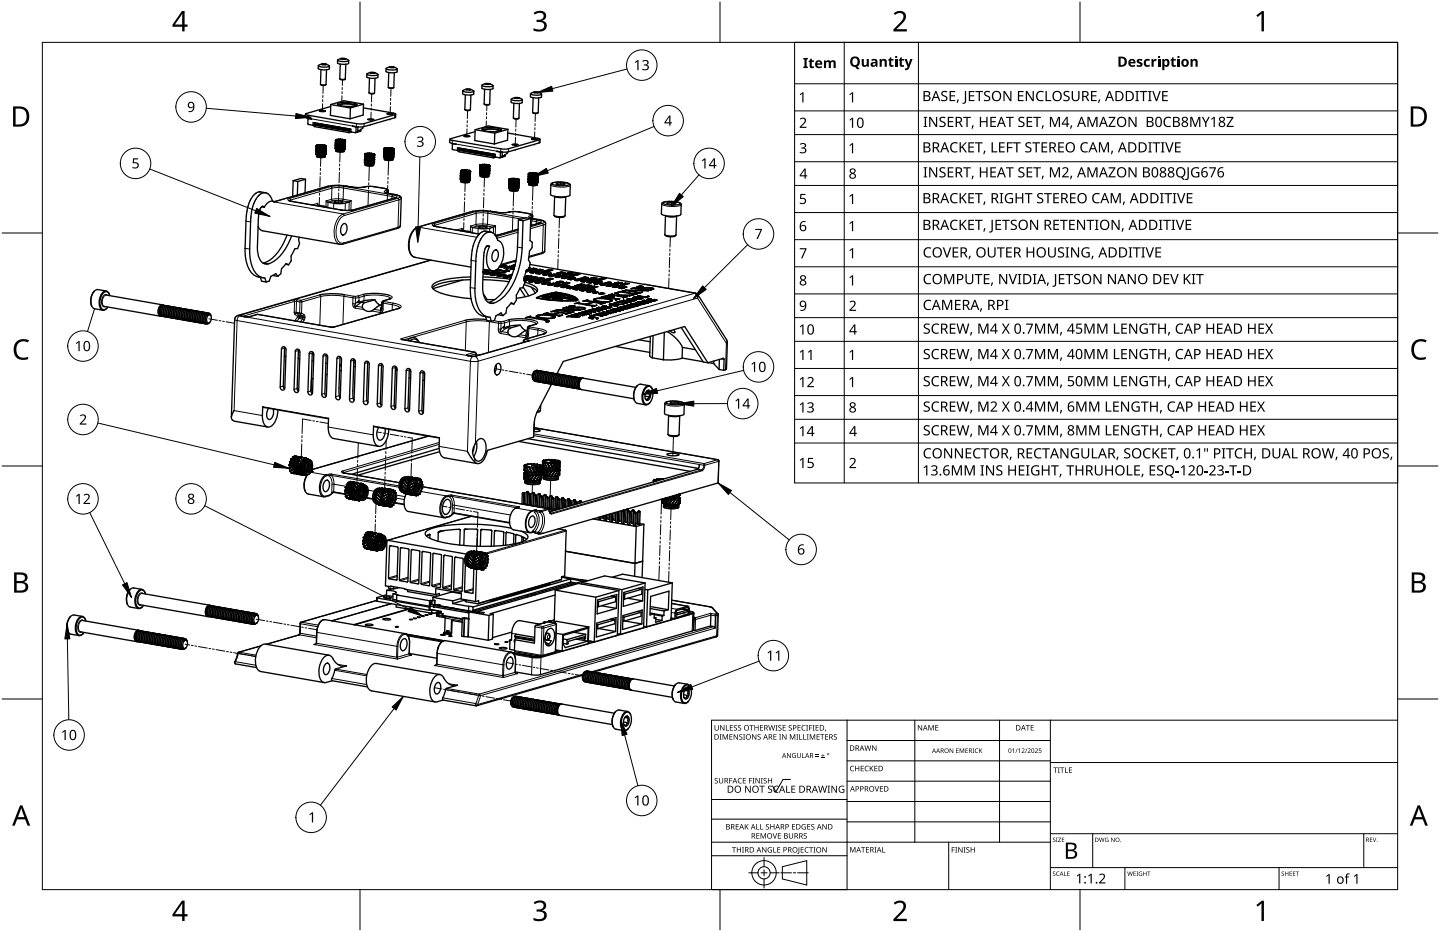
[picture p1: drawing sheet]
<svg xmlns="http://www.w3.org/2000/svg" width="432mm" height="279mm" viewBox="0 0 432 279" stroke-linecap="round" stroke-linejoin="round" font-family="sans-serif">
<g fill="none" stroke="#000" stroke-width=".4">
<path d="M95.5 19.7l-.1 .8a4.1 4.1 0 0 0 3.4 .1v-.8M96.4 19.3l.7-.2 .8 .2-.8 .1zM96.5 19.3l.3-.1zM96.7 19.2l-1.2 .5a3.6 3.6 0 0 0 3.3 .1l-1.2-.6M96.8 19.2l.7 .1M97.5 19.3l.3 .1M97.5 19.3l.2 .1M101.2 18v.9a4.1 4.1 0 0 0 3.3 .1l.1-.8M102 19.2l-.1 4.4M102.2 17.6l.7-.1 .7 .2-.7 .1zM102.3 17.7l.3-.1zM102.5 17.5l-1.2 .5a3.6 3.6 0 0 0 3.3 .1l-1.2-.6"/>
<path d="M102.6 17.6h.7M103.3 17.6l.3 .1M103.3 17.6l.2 .1M103.7 19.3l-.2 4.4M91.6 34.2l.1 1 1.7 .4h-1v1.7l1.5 .3M92.7 35.5l-.2 .1M93.9 37.6v-.9l11.3 2v.8l1.4 .3M94 37.5l-.1 .1M94 37.5l.3 .5 10.4 1.8M94 37.5l11.1 1.9M94.4 36.8v.6M94.4 37.4l-.4 .1"/>
<path d="M94.4 37.4l10.8 1.8M94.5 36.9l-.1 .5M94.5 37h.1M94.8 36.9l-.4 .1 .6 .1M95.2 37l-.3 .3h.2M95.2 37.2l-.1 .1M95.2 37.2l.5 .1M95.3 37l-.2 .3M95.7 37l-.5 .2M95.7 33.3l1-.2 .9 .2-.9 .2zM95.9 37.1l-.3 .3h.2M95.9 37.3l.5 .1"/>
<path d="M95.9 37.3l-.1 .1M96 37.1l-.2 .3M96.1 25.3a1.33 1.33 0 0 0 1.6 .1M96.2 20.9l-.1 4.4 .8 .2 .9-.2M96.3 37.2l-.4 .1M96.5 37.2l-.2 .3h.2M96.6 37.4l.5 .1M96.6 37.4l-.1 .1M96.7 37.2l-.2 .3M97 37.3l-.4 .1M97.2 37.3l-.2 .3h.2M97.3 37.5l.5 .1"/>
<path d="M97.3 37.5l-.1 .1M97.4 37.4l-.2 .2M97.7 37.4l-.4 .1M97.9 20.9l-.1 4.4M97.9 37.4l-.2 .3 .2 .1M98 37.7l-.1 .1M98 37.7h.5M98.1 37.5l-.2 .3M98.4 37.5l-.4 .2M98.6 37.6l-.2 .3h.2M98.7 37.8l.5 .1M98.7 37.8l-.1 .1"/>
<path d="M98.8 37.6l-.2 .3M99.1 37.7l-.4 .1M99.2 31.9l-7.6 2.3 .7 .3 15.9 2.7 1-.2 9.5-2.8-.8-.3-8.9-1.6M99.2 31.3l5.9 1.1M99.2 31.3l-.1 3.3 5.9 1M99.3 37.7l-.2 .3h.2M99.4 37.9l.5 .1M99.4 37.9l-.1 .1M99.5 37.7l-.2 .3M99.8 37.8l-.4 .1M100 37.8l-.2 .3h.2M100.1 38l-.1 .1"/>
<path d="M100.1 38l.5 .1M100.2 37.8l-.2 .3M100.5 37.9l-.4 .1M100.7 37.9l-.2 .3 .2 .1M100.8 38.1l.5 .1M100.8 38.1l-.1 .2M100.9 38l-.2 .3M101.2 38l-.4 .1M101.3 31a7.9 7.9 0 0 1 5.7 .4 7.2 7.2 0 0 1-5.8-.2zM101.3 31.4a9.3 9.3 0 0 1 5.5 .2M101.4 38.1l-.2 .2 .1 .1M101.5 38.3h.5"/>
<path d="M101.5 38.3l-.2 .1M101.6 38.1l-.3 .3M101.6 31.5a6.4 6.4 0 0 1 4.9 .2M101.9 23.6l.8 .2 .8-.1M101.9 38.1l-.4 .2M101.9 23.6a1.33 1.33 0 0 0 1.6 .1M102.1 38.2l-.2 .3h.1M102.2 38.4l.4 .1M102.2 38.4l-.2 .1M102.3 38.2l-.3 .3M102.6 38.3l-.4 .1M102.8 38.3l-.2 .3h.1"/>
<path d="M102.9 38.5l.4 .1M102.9 38.5l-.2 .1M103 38.3l-.3 .3M103.3 38.4l-.4 .1M103.5 38.4l-.2 .3h.1M103.5 38.6l.5 .1M103.5 38.6l-.1 .1M103.6 38.4l-.2 .3M104 38.5l-.5 .1M104.2 38.5l-.3 .3 .2 .1M104.2 38.7l-.1 .2M104.2 38.7l.5 .1"/>
<path d="M104.3 38.6l-.2 .3M104.7 38.6l-.5 .1M104.9 38.7l-.3 .2 .2 .1M104.9 38.9h.3M104.9 38.9l-.1 .1M105 38.7l-.2 .3M105.1 39.6h-.4v.2M105.1 39.4v.2M105.1 32.4l-.1 3.2M105.2 39.4h-.1M105.2 38.8l-.3 .1M105.3 39.6h-.2"/>
<path d="M105.4 39.6l-.7 .2M105.7 37.9l1.1 .2-.2 1.7M105.9 37.8l-.2 .1M107.3 38.1l-.1 1.5M107.3 38v.1M107.4 38l-.1 .1M108.1 39l-.8 .3M108.8 38v.5l-.7 .3 .1 .5-1.6 .5M109 31.2l-.1 3.3-3.9 1.1M109 31.2l-5.9-1-3.9 1.1M109 31.2l-3.9 1.2M110 22.2v.9a4.1 4.1 0 0 0 3.3 .1v-.8"/>
<path d="M110.3 35.8l.9-.2 .9 .3-.9 .1zM110.6 27.8l.9 .2 .8-.1M110.7 27.8a1.33 1.33 0 0 0 1.6 .1M110.8 23.4l-.2 4.4M111 21.8l.7-.1 .7 .2-.7 .1zM111 21.9l.4-.1zM111.2 21.7l-1.2 .5a3.6 3.6 0 0 0 3.3 .1l-1.1-.6M111.4 21.8h.7M112.1 21.8l.3 .1M112.1 21.8l.1 .1M112.5 23.5l-.2 4.4M115.8 20.6v.8a4.1 4.1 0 0 0 3.3 .1v-.8"/>
<path d="M116.1 34.1l.9-.1 .9 .2-.9 .2zM116.4 26.2a1.33 1.33 0 0 0 1.7 0M116.6 21.7l-.2 4.4M116.7 20.1l.8-.1 .7 .2-.7 .1zM117 20l-1.2 .5a3.6 3.6 0 0 0 3.3 .1l-1.2-.5M117.1 20.1l-.3 .1M117.1 20.1l.8 .1M117.9 20.2l.1 .1M117.9 20.2h.2M118.2 21.8l-.1 4.4-.8 .1-.9-.2M118.7 34.2l-.1 .9-.3 .2-9.1 2.7-3.5-.1M138.7 27.3v.8a4.1 4.1 0 0 0 3.3 .1l.1-.8"/>
<path d="M139.4 32.9a1.33 1.33 0 0 0 1.6 0M139.5 28.4l-.1 4.4 .8 .2 .9-.1 .1-4.4M139.7 26.8l.7-.1 .8 .2-.8 .1zM140 26.7l-1.2 .5a3.6 3.6 0 0 0 3.3 .1l-1.2-.6M140.1 26.8h.7M140.1 26.8l-.4 .1M140.1 26.8l-.3 .1M140.8 26.8l.1 .1M140.8 26.8l.3 .1M140.9 26.9h.1M142.5 39.5l-7.6 2.3 .7 .3 15.9 2.6 1-.1 9.5-2.8-.8-.4-8.9-1.5M142.5 38.9l-.1 3.2 5.9 1.1"/>
<path d="M142.5 38.9l5.9 1M144.5 25.6v.8a4.1 4.1 0 0 0 3.3 .1l.1-.8M144.6 38.6a7.9 7.9 0 0 1 5.7 .3 7.2 7.2 0 0 1-5.8-.2zM144.6 38.9a9.3 9.3 0 0 1 5.5 .2M144.9 39.1a6.4 6.4 0 0 1 4.9 .2M145.2 31.2a1.33 1.33 0 0 0 1.6 0M145.3 26.8l-.1 4.4M145.5 25.2l.7-.2 .7 .2-.7 .1zM145.7 25l-1.2 .5a3.6 3.6 0 0 0 3.3 .2l-1.1-.6M145.9 25.1l.7 .1M145.9 25.1l-.4 .1M145.9 25.1l-.3 .1"/>
<path d="M146.6 25.2l.2 .1M146.6 25.2l.3 .1M147 26.8l-.2 4.4-.8 .2-.8-.2M148.4 39.9l-.1 3.3M152.3 38.8l-5.9-1-3.9 1.1M152.3 38.8l-.1 3.2-3.9 1.2M152.3 38.8l-3.9 1.1M153.3 29.8v.8a4.1 4.1 0 0 0 3.3 .1v-.8M154 35.4a1.33 1.33 0 0 0 1.6 0M154.1 31l-.2 4.4 .9 .2 .8-.2 .2-4.4M154.2 29.3l.8-.1 .7 .2-.7 .1zM154.5 29.2l-1.2 .5a3.6 3.6 0 0 0 3.3 .2l-1.2-.6"/>
<path d="M154.6 29.3l.8 .1M154.6 29.3l-.3 .1M155.4 29.4l.1 .1M155.4 29.4h.3M159.1 28.1l-.1 .9a4.1 4.1 0 0 0 3.4 .1v-.9M159.7 33.7a1.33 1.33 0 0 0 1.7 .1M159.9 29.3l-.2 4.4 .8 .2 .9-.2 .1-4.4M160 27.7l.8-.1 .7 .1-.8 .2zM160.3 27.6l-1.2 .5a3.6 3.6 0 0 0 3.3 .1l-1.2-.6M160.4 27.7h.8M160.4 27.7h-.3M160.4 27.7l-.3 .1"/>
<path d="M161.2 27.7l.2 .1M161.2 27.7l.1 .1M79.6 57.8l-1.4-.3a3.8 3.8 0 0 0-3.4 3.2 16.6 16.6 0 0 0-1 5.6l-.3 8.1a9.7 9.7 0 0 0 2.6 8l.7 .4 2.1 .5M79.6 57.8l1.3 .9 .8 1.6M79.6 57.8a3.8 3.8 0 0 0-3.4 3.1 16.6 16.6 0 0 0-1.1 5.6l-.2 8.2a9.7 9.7 0 0 0 2.6 8l.6 .4 1.3 .2 .4 1.2M87.9 54.2l-.1 4.7M87.9 54.2l1.4 .2M89.3 54.4l-.1 4.1M91.6 53.7l-1.4-.2-2.3 .7M91.6 53.7l-.1 4.1M91.6 53.7l-2.3 .7M94.8 46.1h.1"/>
<path d="M94.8 45.6h.1M94.8 46.2h.1M94.8 45.2v.4M94.8 45.2h.1M94.8 45.2v.9M94.8 44.6h.1M94.8 44.6l.1 .1M94.8 46.2l.1 .1M94.8 45v.1M94.8 43.7h.1M94.8 43.7l.1 1.1M94.8 43.9v.6"/>
<path d="M94.8 45h.1M94.8 45.1h.1M94.8 43.7l.4 .1M94.8 43.7v.9M94.9 45.1h-.1M94.9 43.6h.1M94.9 43.6v.1M94.9 43.6l.2 .1M94.9 46.3h.1M94.9 43.6h.2M94.9 44.8h.1M94.9 46.6v.3a3.2 3.2 0 0 0 2.6 .1v-.3"/>
<path d="M94.9 45h-.1M94.9 45.1h.1M94.9 44.8h.2M94.9 46.9l1.3 .3 1.3-.2M95 45h-.2M95 46.6h-.1a2.85 2.85 0 0 0 2.6 .1M95 45.3h.1M95 45.3l-.2 .9M95 46.5a3 3 0 0 0 2.4 .1M95 46.5a2.64 2.64 0 0 0 2.4 .1M95 46.5v.1M95 46.3v.2"/>
<path d="M95 46.3h.1M95 45h-.1M95 45h.1M95 45.2v.1M95 45l-.1 .1M95 45v.1M95 45.1l-.2 .1M95 43.8h.1M95 43.8l.3 1.1M95 43.8l.1 .1M95 46.4h.1M95 45a3 3 0 0 0 2.5 .1"/>
<path d="M95 43.8l.2 .8M95 45a2.64 2.64 0 0 0 2.5 .1M95 45.2h.1M95 43.7h-.2M95.1 45.1h-.1M95.1 44.8h.1M95.1 44.8l-.1 .2M95.1 46.3h.1M95.1 43.7h.1M95.1 46.4h.1M95.1 43.9h.4M95.1 45.1l-.1 .1"/>
<path d="M95.1 45.1h.1M95.1 46.1v.1M95.1 44.8l.2 .1M95.1 46.4h2.3M95.2 43.5v.1M95.2 43.5l-.1 .1M95.2 43.5h.1M95.2 44.8l1.1 .2 1.1-.1M95.2 46.4h.1M95.2 43.6h.1M95.2 43.8h.1M95.2 43.8h-.2"/>
<path d="M95.2 44.6h.1M95.2 44.6l.1 .3M95.2 43.5h.2M95.3 46.4h.1M95.3 45.2l-.3 .1M95.3 45.2h.1M95.3 44.9h.1M95.3 43.7l1-.2 1 .3-1 .1zM95.3 45.2l.1 .2M95.3 45.2l-.2 1M95.4 46.4h.1M95.4 44.9h.1"/>
<path d="M95.4 45.4h.1M95.4 46.4l.1 .1M95.5 43.9l.2 1M95.5 43.9v.1M95.5 43.5h.1M95.5 44.9l.3 .1M95.5 44.9l1.4 .1M95.5 43.9h.1M95.5 44h.1M95.5 46.5h1.5M95.5 46.5h.1M95.5 43.9l.2 .8"/>
<path d="M95.6 46.5h.1M95.6 43.4l-.1 .1M95.6 44.5l.2 .5M95.7 45.3l-.2 .1M95.7 43.4h-.1M95.7 43.4l.2 .1M95.7 46.5h.1M95.7 44.6h.1M95.7 45.3h.1M95.7 44.6l.1 .2M95.7 45.3l.3 .2M95.7 45.3l-.3 1.1"/>
<path d="M95.7 44.9l.1 .1M95.8 45h.1M95.8 44.8v.2M95.8 46.5h.1M95.8 46.5h.3M95.8 45h.5M95.9 43.5h.1M95.9 44h.1M95.9 44l.4 1M95.9 44h-.4M96 45.5h.1M96 44h.1"/>
<path d="M96.1 44h.1M96.1 46.5h.1M96.2 43.7h.6M96.2 43.7l.6 .2M96.2 43.7l.6 .1M96.2 45.4l-.2 .1M96.2 46.5h.1M96.2 45.4h.1M96.2 43.4l-.3 .1M96.2 45.4l.4 .1M96.2 45.4l-.4 1.1M96.2 43.4h.1"/>
<path d="M96.3 43.4l.1 .1M96.3 46.5h.1M96.3 45h.1M96.4 45h.1M96.4 43.5h.1M96.5 44l.3 1M96.5 44h-.4M96.5 45h-.1M96.5 45h.1M96.5 44h.1M96.5 44h.2M96.6 45.5h.1"/>
<path d="M96.6 45h.1M96.7 45.4l-.1 .1M96.7 45.4h.1M96.7 44h.1M96.7 46.5h-.4M96.7 46.5h.1M96.7 45.4h.4M96.7 45.4l-.4 1.1M96.8 45h-.2M96.8 43.8l.2 .1M96.8 43.7l.3 .2M96.8 46.5h.1"/>
<path d="M96.8 45h.1M96.8 46.4v.1M96.8 46.4h.1M96.8 43.4h.1M96.8 43.4l-.4 .1M96.9 43.4h.1M96.9 45h-.1M96.9 45h.1M96.9 46.3l-.1 .2M96.9 43.5h.1M96.9 43.4v.1M96.9 43.5h.5"/>
<path d="M96.9 44h-.2M96.9 44l.3 1M97 44h-.1M97 44h.1M97 45h-.1M97 45h.1M97 44h.2M97 46.5h-.2M97 46.5h.1M97.1 43.9h.1M97.1 45h-.1M97.1 45h.1"/>
<path d="M97.1 45.3h.1M97.2 45.3h-.1M97.2 45.4v.1M97.2 45.4h.1M97.2 45.3h.2M97.2 45.3v.1M97.2 45.4l-.4 1.1M97.2 45h-.1M97.2 45h.1M97.2 45.4l-.4 1M97.2 46.5h-.2M97.2 44h.1"/>
<path d="M97.3 44.9h-.1M97.3 46.5h.1M97.3 44h.1M97.3 44.9l-.2 .1M97.3 43.6h.1M97.3 43.6h.4M97.3 43.9l.2 1M97.3 43.9v.1M97.3 43.9h.1M97.4 43.9h-.1M97.4 43.5h.1M97.4 43.9h.2"/>
<path d="M97.4 43.5l-.1 .1M97.4 43.5v.1M97.4 46.4h-.1M97.4 45.2h.1M97.4 45.2l.1 .1M97.4 45.3h.1M97.4 45.2h.2M97.4 45.3l.2 .1M97.4 46.6l.1 .1M97.5 46.4l-.1 .2M97.5 46.4h-.1M97.5 44.9h-.2"/>
<path d="M97.5 44.9h.1M97.5 45v.1M97.5 45.3h.1M97.5 44.9v.2M97.5 45.1h.1M97.5 43.7h.1M97.5 45.1h.2M97.5 43.7l.3 .1M97.5 43.8h.1M97.5 43.8l.2 .1M97.5 45.1l.1 .1M97.6 45.4h.1"/>
<path d="M97.6 44.8l-.1 .1M97.6 45.2h.1M97.6 45.1h-.1M97.6 45.4l-.3 1.1M97.6 46.4h-.1M97.6 43.9h.1M97.6 46.4h.1M97.6 45.1h.1M97.6 44.8h.1M97.6 43.9l.2 .9M97.7 43.9h.1M97.7 45.2h.1"/>
<path d="M97.7 45.1h.1M97.7 45.1v.1M97.7 43.6v.1M97.7 43.7h-.2M97.7 43.7h.1M97.7 45.7v.5M97.7 44.8h-.1M97.7 46.2l-.1 .1M97.7 46.2h.1M97.7 44.8h.1M97.7 45.2v.5M97.7 44.7h.1"/>
<path d="M97.8 44.8h-.1M97.8 44.8h.1M97.8 45.2h.1M97.8 45.2l-.2 1.2M97.8 43.8h.1M97.8 43.8h-.2M97.8 43.8v.9M100.5 43.9v.5M100.5 44.4h.1M100.5 43.9h.1M100.6 44.5h.1M100.6 44.6h.1"/>
<path d="M100.6 43.5h.1M100.6 43.5l-.1 .4M100.6 43h.1M100.6 43.4h.1M100.6 43.4v.1M100.6 42.1h.1M100.6 42.1l.1 1M100.6 42.1h.4M100.6 42v1M100.7 41.9h.1M100.7 41.9l-.1 .2M100.7 41.9l.2 .1"/>
<path d="M100.7 41.9h.2M100.7 43.1h.1M100.7 45v.2a3.2 3.2 0 0 0 2.6 .1v-.2M100.7 44.6h.1M100.7 45.3l1.3 .3 1.2-.2M100.7 43.3l-.1 .1M100.7 44.9a2.85 2.85 0 0 0 2.6 .1M100.8 43.6l-.2 1M100.8 43.6h.1M100.8 44.9a3 3 0 0 0 2.4 .1M100.8 44.9a2.64 2.64 0 0 0 2.4 .1M100.8 44.9h-.1"/>
<path d="M100.8 44.6v.3M100.8 44.6h.1M100.8 43.4h-.2M100.8 43.4h.1M100.8 43.4v.1M100.8 43.5h-.2M100.8 42.2h.1M100.8 42.2l.3 1M100.8 44.7h.1M100.8 43.4a3 3 0 0 0 2.5 0M100.8 43.4a2.64 2.64 0 0 0 2.5 0M100.8 42.2l.2 .7"/>
<path d="M100.8 43.5v.1M100.8 43.3h-.1M100.8 42h-.2M100.8 43.5h.1M100.8 43.1l.1 .1M100.8 43.1v.3M100.8 44.6v.1M100.9 43.1v.1M100.9 42.2h.4M100.9 43.5h.1M100.9 42h.1M100.9 44.7h.1"/>
<path d="M100.9 44.4v.2M100.9 43.2h.1M100.9 44.7l2.2 .1M100.9 41.8l.1 .1M100.9 41.8v.1M100.9 41.8h.1M100.9 41.9h.1M100.9 43.2l1.2 .2 1.1-.1M101 41.8h-.1M101 41.8h.1M101 41.9h.1M101 42.1h.1"/>
<path d="M101 42.1l-.2 .1M101 42.9v.1M101 43v.2M101 41.8h.2M101 44.7h.1M101 44.7l.1 .1M101 43.6h-.2M101 43.2h.1M101.1 43.2h.1M101.1 43.6h-.1M101.1 44.8h.1M101.1 43.6h.1"/>
<path d="M101.1 42l1-.2 1 .3-1 .2zM101.1 43.6l-.2 .9M101.1 43.6l.1 .1M101.1 43.2l.1 .1M101.2 43.7h.1M101.2 44.8h.1M101.2 41.8h.1M101.3 42.3h.1M101.2 42.3l.2 .6M101.2 43.3h.1M101.2 43.3h1.4M101.3 42.3l.3 1"/>
<path d="M101.3 41.8h.1M101.3 42.2h.1M101.3 42.2v.1M101.3 44.8h1.5M101.3 44.8h.1M101.3 43.3h.2M101.4 44.8h.1M101.4 41.8h-.1M101.4 42.9l.1 .4M101.4 43.7h-.2M101.4 42.9h.1M101.4 41.7h.1"/>
<path d="M101.4 41.7l.2 .1M101.4 42.9l.2 .4M101.5 43.7h-.1M101.5 43.7h.1M101.5 43.7l-.4 1.1M101.5 43.7l.2 .1M101.5 44.8h.1M101.5 43.3h.1M101.6 44.8h.1M101.6 43.3h.1M101.6 44.8l.3 .1M101.6 43.3h.4"/>
<path d="M101.6 41.8h.1M101.7 41.8h.1M101.7 42.3h.1M101.7 42.3l.3 1M101.7 42.3h-.4M101.8 43.8h.1M101.8 42.3h.1M101.8 42.3v.1M101.8 42.4h.1M101.9 42.4h.1M101.9 44.9h.1M101.9 42l.7 .3"/>
<path d="M101.9 42l.9 .2M101.9 42l1 .2M101.9 43.7l-.1 .1M102 44.9h.1M102 43.7h-.1M102 43.7h.1M102 41.7l-.3 .1M102 43.7l-.4 1.1M102 43.7l.4 .1M102 41.7h.1M102 43.3h.1M102 41.7l.2 .1"/>
<path d="M102.1 44.9h.1M102.1 43.3h.1M102.2 41.8h.1M102.2 43.3h.1M102.2 42.3l.3 1M102.2 42.3l-.3 .1M102.2 43.3h.2M102.2 42.3h.1M102.3 42.3h.1M102.3 42.3l.2 .1M102.4 43.8h.1M102.4 43.3h.1"/>
<path d="M102.5 43.7l-.1 .1M102.5 43.7h.1M102.5 42.4h.1M102.5 44.9h-.4M102.5 43.7l.4 .1M102.5 43.7l-.4 1.2M102.5 43.3h-.1M102.6 44.9h.1M102.6 43.3h.1M102.6 42.3h.1M102.6 44.7h.1M102.6 41.8h-.4"/>
<path d="M102.6 41.8h.1M102.7 43.3h-.1M102.7 41.8h.1M102.7 44.6l-.1 .3M102.7 43.3h.1M102.7 44.4l-.2 .5M102.7 41.8l.4 .1M102.7 44.4h.1M102.7 42.3l-.2 .1M102.7 42.3l.3 1M102.7 42.3h.1M102.8 42.3h-.1"/>
<path d="M102.8 43.3h-.1M102.8 43.3h.1M102.8 44.8l-.2 .1M102.8 42.3h.2M102.8 44.8h.1M102.9 42.2h.1M102.9 43.3h-.1M102.9 43.3h.1M102.9 43.7h.1M102.9 43.8h.1M102.9 43.7l.1 .1M103 43.6l.2 .1"/>
<path d="M103 43.6l-.1 .1M103 43.8h.1M103 43.3h-.1M103 43.8l-.4 .9M103 44.8h-.2M103 42.3h.1M103 44.8h.1M103 43.3h.1M103.1 44.8h.1M103.1 41.9h.1M103.1 41.9l.4 .1M103.1 42.2l-.1 .1"/>
<path d="M103.1 42.2l.2 1M103.1 42.2h.1M103.2 41.9h.1M103.2 42.2h.2M103.2 41.9h-.1M103.2 44.8h-.1M103.2 43.6h.1M103.2 43.7h.1M103.2 43.6h.2M103.2 45h.1M103.2 44.7v.3M103.2 44.7v.1"/>
<path d="M103.2 43.2l-.2 .1M103.2 43.2h.1M103.3 43.2h.1M103.3 43.4h.1M103.3 43.6h.1M103.3 43.2v.2M103.3 43.6l.1 .1M103.3 43.5h.1M103.3 42h.1M103.3 42l.3 .1M103.3 42.1v.1M103.3 42.2h.1"/>
<path d="M103.3 42.1h.1M103.4 42.1h-.1M103.4 43.7h.1M103.4 43.7l-.3 1.1M103.4 44.7h-.2M103.4 44.7h.1M103.4 43.4l-.1 .1M103.4 43.5h.1M103.4 42.2h.1M103.4 42.2l.1 .9M103.4 43.4h.1M103.4 43.6h.1"/>
<path d="M103.5 43.4h.1M103.5 43.4h-.1M103.5 43.4v.1M103.5 43.5h.1M103.5 43.5v.1M103.5 42h-.2M103.5 42v.1M103.5 42h.1M103.5 43.1l-.2 .1M103.5 44.6h-.1M103.5 44.6h.1M103.5 43.6v1"/>
<path d="M103.5 43h.1M103.5 43.1h.1M103.5 43.6h.1M103.5 43.6l-.1 1.1M103.6 42.1h-.2M103.6 42.1h.1M103.6 42.1l-.1 .9M105.5 56.1h-.1M105.5 56.1l2.4 .1 3.5-.3 3.8 .6M105.5 56.1l-3.4-.5-3.2 .1-16.6 4.8M109.3 48.6h.1M109.3 48.1h.1"/>
<path d="M109.3 48.6v.1M109.3 48.8h.1M109.3 47.7v.4M109.3 47.7h.1M109.3 47.7v.9M109.3 47.2h.1M109.4 47.7h-.1M109.4 48.8h.1M109.4 47.6h.1M109.4 47.6v.1M109.4 46.3h.1M109.4 46.3l.1 1"/>
<path d="M109.4 46.3h.3M109.4 46.2l-.1 1M109.4 46.1h.1M109.4 46.1v.1M109.4 46.1l.2 .1M109.4 46.1h.3M109.5 46.1h-.1M109.5 47.3h.1M109.5 49.2v.2a3.2 3.2 0 0 0 2.5 .1l.1-.2M109.5 48.8h.1M109.5 49.5l1.2 .3 1.3-.2M109.5 47.5l-.1 .1"/>
<path d="M109.5 49.1a2.85 2.85 0 0 0 2.5 .1M109.5 47.8l-.2 1M109.5 47.8h.1M109.5 49.1a3 3 0 0 0 2.5 .1M109.5 49.1a2.64 2.64 0 0 0 2.5 .1M109.5 49.1h.1M109.5 48.8v.3M109.6 47.6h-.2M109.6 47.6h.1M109.6 47.6v.1M109.6 47.7h-.2M109.6 47.5v.1"/>
<path d="M109.6 46.4h.1M109.6 46.4l.2 1M109.6 48.9h.1M109.6 47.6a3 3 0 0 0 2.4 0M109.6 47.6a2.64 2.64 0 0 0 2.4 0M109.6 46.4l.1 .7M109.6 47.7l-.1 .1M109.6 47.5h-.1M109.6 46.2h-.2M109.6 47.7h.1M109.6 47.3h.1M109.6 47.3v.3"/>
<path d="M109.6 48.8v.1M109.6 47.3l.1 .1M109.6 46.4h.4M109.6 46.2h.1M109.7 48.6l-.1 .2M109.7 47.4h.1M109.7 48.9l2.2 .1M109.7 46v.1M109.7 46h.1M109.7 47.4l1.1 .2 1.1-.1M109.7 46.1h.1M109.7 48.9h.1"/>
<path d="M109.7 46.3h.1M109.7 46.3l-.1 .1M109.7 47.1v.1M109.7 47.2l.1 .2M109.8 46h.2M109.8 48.9h.1M109.8 47.8h-.2M109.8 47.4h.1M109.8 47.8h.1M109.8 48.9l.1 .1M109.9 49h.1M109.9 47.4h.1"/>
<path d="M109.9 47.8h.1M109.9 46.2l1-.2 1 .3-1 .2zM109.9 47.8l-.3 .9M109.9 47.8v.1M109.9 47.4l.1 .1M109.9 47.9h.1M110 49h.1M110 46.5h.1M110 46.5l.3 1M110 46h.1M110 47.5h.1M110 47.5h1.4"/>
<path d="M110 46.5l.3 .9M110 46.4h.1M110 46.4v.1M110.1 46.5h.1M110.1 49h1.5M110.1 49h.1M110.1 46.4l-.1 .1M110.1 47.5h.2M110.2 49h.1M110.2 46h-.2M110.2 47.1l.1 .4M110.2 47.9h-.2"/>
<path d="M110.2 45.9h.1M110.2 45.9l.2 .1M110.2 47.9h.1M110.3 47.9l-.4 1.1M110.3 47.9l.2 .1M110.3 49h.1M110.3 47.5h.1M110.3 47.4h.1M110.3 47.4l.1 .1M110.4 47.5h.1M110.4 49l.3 .1M110.4 47.5h.4"/>
<path d="M110.4 46h.1M110.5 46h-.1M110.5 46h.1M110.5 46.5h.1M110.5 46.5l.3 1M110.5 46.5h-.4M110.5 48h.1M110.5 46.5l.1 .1M110.6 46.6h.1M110.6 48h.1M110.7 49.1h.1M110.7 46.2l.9 .2"/>
<path d="M110.7 46.2l.7 .2M110.7 47.9l-.1 .1M110.7 47.9h.1M110.8 47.9h.1M110.8 49.1h.1M110.8 45.9l-.3 .1M110.8 47.9l.3 .1M110.8 47.9l-.5 1.1M110.8 45.9h.1M110.8 45.9l.1 .1M110.8 47.5h.1M110.9 47.5h.1"/>
<path d="M110.9 49.1h.1M110.9 46h.1M111 46h.1M111 47.5h.1M111 46.5l.3 1M111 46.5l-.4 .1M111 47.5h.2M111 46.5h.1M111.1 46.5l.1 .1M111.1 48h.1M111.2 47.5h.1M111.2 47.9v.1"/>
<path d="M111.2 47.9h.1M111.2 46.6h.1M111.3 49.1h-.4M111.3 49.1h.1M111.3 47.9h.1M111.3 47.9l.4 .1M111.3 47.9l-.4 1.2M111.3 47.5h-.1M111.4 47.5h-.1M111.4 46.4v.1M111.4 47.5h.1M111.4 48.9h.1"/>
<path d="M111.4 46h-.4M111.4 46h.1M111.4 48.8v.3M111.5 46h.1M111.5 47.5h-.1M111.5 48.6l-.2 .5M111.5 46l.4 .1M111.5 47.5h.1M111.5 48.6h.1M111.5 46.5l-.2 .1M111.5 46.5l.2 1M111.5 46.5h.1"/>
<path d="M111.6 49l-.2 .1M111.6 46.5h.1M111.6 49h.1M111.6 47.5h.1M111.6 46.4h.1M111.6 47.5h-.1M111.7 47.5h.1M111.7 47.9h.1M111.7 48h.1M111.7 47.9v.1M111.7 47.8l.3 .1M111.7 47.8v.1"/>
<path d="M111.7 48l-.2 .6M111.7 48l-.3 .9M111.8 49h-.2M111.8 46.5h.1M111.8 49h.1M111.8 47.5h.1M111.8 47.5h-.1M111.9 46.1h.1M111.9 49h-.1M111.9 46.1l.4 .1M111.9 46.4l-.1 .1M111.9 46.4l.2 1"/>
<path d="M111.9 46.4h.1M111.9 46.4h.3M111.9 46.1h-.1M112 49h-.1M112 47.8h.1M112 47.9h.1M112 47.8h.2M112 49.2h.1M112 48.9v.3M112 48.9v.1M112 47.4l-.2 .1M112 47.4h.1"/>
<path d="M112 47.6h.1M112.1 47.8h.1M112.1 47.4l-.1 .2M112.1 47.4h.1M112.1 47.4h-.1M112.1 47.8v.1M112.1 47.7h.1M112.1 46.2h.1M112.1 47.6h.1M112.1 46.2l.3 .1M112.1 46.3h.1M112.1 46.3l.1 .1"/>
<path d="M112.1 47.9h.1M112.1 47.6v.1M112.1 47.9l-.3 1.1M112.2 48.9h-.2M112.2 46.4h.1M112.2 48.9h.1M112.2 47.6h-.1M112.2 47.4h-.1M112.2 47.7h.1M112.2 46.4l.1 .9M112.2 47.6h.1M112.2 47.8h.1"/>
<path d="M112.2 47.6v.1M112.2 47.7l.1 .1M112.3 46.2h-.2M112.3 46.2l-.1 .1M112.3 46.2h.1M112.3 47.3l-.1 .1M112.3 48.8h-.1M112.3 48.2v.6M112.3 48.8h.1M112.3 47.8v.4M112.3 47.2h.1M112.3 47.3h.1"/>
<path d="M112.3 47.8h.1M112.3 47.8l-.1 1.1M112.3 46.3h-.2M112.4 46.3h.1M112.4 46.3h-.1M112.4 46.3l-.1 .9M115.1 47h.1M115.1 47.1h.1M115.1 46h.1M115.1 46v1M115.1 45.5h.1M115.1 45.5l.1 .1"/>
<path d="M115.1 47.1l.2 .1M115.2 45.9v.1M115.2 44.6h.1M115.2 44.6v1M115.2 45.9h.1M115.2 44.6l.3 .1M115.2 44.6l-.1 .9M115.2 46h.1M115.2 56.5a.87 .87 0 0 1 1 .2 .87 .87 0 0 1 .1 1l-.3 .2M115.2 56.5h-.1M115.2 44.5h.1M115.2 44.5v.1"/>
<path d="M115.2 44.5l.2 .1M115.2 44.5h.3M115.2 45.6h.1M115.3 47.5l-.1 .3a3.2 3.2 0 0 0 2.6 0v-.2M115.3 45.6l.1 .1M115.3 47.2h.1M115.3 47.8v.1M115.3 45.9h-.1M115.3 47.4v.1a2.85 2.85 0 0 0 2.5 .1v-.1M115.3 46.2h.1M115.3 46.2l-.2 .9M115.3 47.4a3 3 0 0 0 2.5 .1"/>
<path d="M115.3 47.4a2.64 2.64 0 0 0 2.5 .1M115.3 47.4h.1M115.3 47.9l1.2 .2 1.3-.2M115.3 47.2v.2M115.3 46.1v.1M115.3 45.9h.1M115.4 45.9h-.1M115.4 47.2h.1M115.4 46.2h-.1M115.4 46.1h-.1M115.4 45.9v.1M115.4 45.9l-.2 .1"/>
<path d="M115.4 46h-.3M115.4 45.9h.1M115.4 44.7l.2 1.1M115.4 44.7h.1M115.4 45.9a3 3 0 0 0 2.4 .1M115.4 46.1h.1M115.4 45.9a2.64 2.64 0 0 0 2.4 .1M115.4 45.8l-.1 .1M115.4 44.6h-.2M115.4 46h.1M115.4 45.7h.1M115.4 45.7v.2"/>
<path d="M115.4 44.6h.1M115.4 44.7l.4 .1M115.4 47.2l.2 .1M115.5 47.3h2.2M115.5 44.4h.1M115.5 44.4v.1M115.5 44.5h.1M115.5 45.7l1.1 .2 1.1-.1M115.5 44.3v.1M115.5 44.3h.1M115.5 44.7h.1M115.5 45.7h.1"/>
<path d="M115.5 44.7h-.1M115.5 44.3l.2 .1M115.6 57.7h.1M115.6 57.7l.1 .1M115.6 47.3h.1M115.6 46.1l-.2 .1M115.6 46.1h.1M115.6 45.8h.1M115.6 44.6l1.1-.2 .9 .2-1 .2zM115.6 46.1l-.2 .9M115.6 46.1l.1 .2M115.7 47.3h.1"/>
<path d="M115.7 45.8h.1M115.7 57.8h.1M115.7 57.8l.2 .1M115.7 46.3h.1M115.8 47.3h.1M115.8 44.4h.1M115.8 44.8h.1M115.8 44.8l.2 .7M115.8 45.8h.1M115.8 45.8l1.4 .1M115.8 44.8l.3 .9M115.8 47.3l1.5 .1"/>
<path d="M115.9 45.8h.2M115.9 47.3h.1M115.9 57.9l2.4 .4M116 47.3v.1M116 44.3l-.2 .1M116 45.4l.1 .4M116 46.2l-.2 .1M116 45.5l.1 .3M116 44.3h.2M116 44.3h.1M116 57.9l-.1 .1M116 47.4h.1"/>
<path d="M116 46.2h.1M116.1 46.2l-.4 1.1M116.1 46.2l.2 .1M116.1 47.4h.1M116.1 45.8h.1M116.1 47.4h.3M116.2 45.8h.1M116.2 45.8l.4 .1M116.2 44.3h.1M116.3 44.3h-.1M116.3 44.8h.1M116.3 44.8l.3 1.1"/>
<path d="M116.3 44.8h-.5M116.3 46.3h.1M116.3 44.8l.1 .1M116.4 44.9h.1M116.4 46.3h-.1M116.4 47.4h.1M116.5 47.4h.1M116.5 44.6l.6 .2M116.5 44.6l.9 .2M116.5 44.6l.9 .1M116.5 46.2l-.1 .1M116.5 46.2h.1"/>
<path d="M116.6 44.3h-.3M116.6 46.2l-.5 1.2M116.6 46.2l.3 .2M116.6 44.3h.1M116.6 47.4h.1M116.6 45.9h.1M116.7 45.9h-.1M116.7 47.4h-.1M116.7 45.9h.1M116.7 44.3h.1M116.8 45.9h.1M116.8 44.9l.3 1"/>
<path d="M116.8 44.9h-.4M116.8 44.9h.1M116.8 44.9h.2M116.9 46.4h.1M116.9 45.9h.1M117 46.2v.2M117 46.2h.1M117 44.9h.1M117.1 47.4h-.4M117.1 46.2h.1M117.1 46.2l.4 .1M117.1 46.2l-.5 1.2"/>
<path d="M117.1 45.9h-.2M117.1 47.4h.1M117.1 45.9h.1M117.1 44.8h.1M117.2 44.3h-.4M117.2 44.3h.1M117.2 45.9h.1M117.2 47.1l-.1 .3M117.2 44.3v.1M117.2 44.4h.1M117.3 45.9h-.1M117.3 44.4h.4"/>
<path d="M117.3 45.9h.1M117.3 44.8l-.3 .1M117.3 44.8l.2 1M117.3 44.8h.1M117.3 47.4h-.2M117.3 44.8l.2 .1M117.4 47.4h-.1M117.4 45.9h-.1M117.4 45.8v.1M117.4 44.7h.1M117.4 45.8l-.1 .1M117.5 45.8h-.1"/>
<path d="M117.5 46.2h.1M117.5 46.2v.1M117.5 46.3h.1M117.5 46.2h.3M117.5 46.3l-.4 1.1M117.5 45.8h.1M117.5 46.3l-.3 1M117.5 47.3l-.1 .1M117.6 44.9h.1M117.6 47.3h-.1M117.6 45.8h.1M117.6 47.3h.1"/>
<path d="M117.6 45.8h-.1M117.6 44.5h.1M117.7 44.5h.3M117.7 44.8l-.1 .1M117.7 44.8l.1 1M117.7 44.8h.1M117.7 44.4h.1M117.7 44.8h.3M117.7 44.4l-.1 .1M117.7 44.4v.1M117.7 47.3h-.1M117.8 46.1h.1"/>
<path d="M117.8 46.2h.1M117.8 46.1v.1M117.8 46.1h.2M117.8 47.5h.1M117.8 47.3v.2M117.8 47.3h-.1M117.8 45.8h-.2M117.8 45.8h.1M117.8 45.9h.1M117.8 45.8v.2M117.8 45.7v.1M117.8 45.7h.1"/>
<path d="M117.9 44.6h.1M117.9 46h.1M117.9 45.9l.1 .1M117.9 44.6l.2 .1M117.9 44.7h.1M117.9 44.7l.1 .1M117.9 46l.1 .1M117.9 46.2h.1M117.9 46.2l-.3 1.1M117.9 47.2l-.1 .1M118 47.2h-.1M118 47.2h.1"/>
<path d="M118 46h-.2M118 46h.1M118 44.8h.1M118 44.8l.1 .9M118 46.1h.1M118 46v.1M118 44.5l-.1 .1M118 44.5v.1M118 44.5h.1M118 46.6l.1 .5M118 45.7h-.2M118.1 47.1l-.1 .1"/>
<path d="M118.1 46.5v.6M118.1 44.5h.1M118.1 44.5l-.1 .1M118.1 47.1h.1M118.1 46.1l-.1 .4M118.1 45.5h.1M118.1 45.7h.1M118.1 46.1h.1M118.1 46.1l-.1 1.1M118.1 44.7h-.2M118.1 44.7h.1M118.1 44.7v.8"/>
<path d="M118.3 58.3a2.02 2.02 0 0 1 2 1.1l-.3 8.3-.3 .5-17.6 5.1M118.3 58.3h-.1M118.6 59.3l-12.7 3.6h-3.7M118.6 59.3h.1M118.7 59.2l-.1 .1M118.7 59.2h.1M134.9 41.8v1l1.8 .4h-1v1.6l1.5 .3M136 43.1h-.2M137.2 45.1v-.8l11.3 2v.8l1.4 .2 .2-1.6-1.1-.3M137.7 44.4v.5M137.7 44.9l-.5 .2M137.7 44.9l10.8 1.9"/>
<path d="M137.8 44.5l.5 .2M137.8 44.4v.1M137.8 44.6l-.1 .3M138 53.6v.1M138 53.7h.1M138.1 53.7h.1M138.1 44.4l-.3 .1M138.1 53.8h.1M138.1 52.7h.1M138.1 52.7l-.1 .9M138.1 52.2h.1M138.1 53.8h.2"/>
<path d="M138.1 52.6h.1M138.1 52.6v.1M138.1 51.3h.1M138.1 51.3l.1 1M138.1 51.3h.4M138.1 51.3v.9M138.2 52.7h-.1M138.2 51.1h.1M138.2 51.1l-.1 .2M138.2 51.1l.2 .1M138.2 51.1h.2M138.2 52.3h.1"/>
<path d="M138.2 54.2v.2a3.2 3.2 0 0 0 2.6 .1v-.2M138.2 52.3l.1 .1M138.2 54.5l1.3 .3 1.3-.2M138.2 52.5l-.1 .1M138.3 52.8h.1M138.3 52.8l-.2 1M138.3 54.1a3 3 0 0 0 2.4 .1M138.3 54.1h-.1a2.85 2.85 0 0 0 2.6 .1h-.1M138.3 54.1a2.64 2.64 0 0 0 2.4 .1M138.3 53.8v.3M138.3 53.8v.1M138.3 52.6h-.1"/>
<path d="M138.3 52.6h.1M138.3 53.9h.1M138.3 52.7v.1M138.3 52.6v.1M138.3 52.6l-.1 .1M138.3 52.7h-.2M138.3 51.4h.1M138.3 51.4l.2 .7M138.3 52.6a3 3 0 0 0 2.5 .1M138.3 52.6a2.64 2.64 0 0 0 2.5 0M138.3 52.7h.1M138.3 52.5h-.1"/>
<path d="M138.3 52.4h.1M138.3 52.4v.2M138.3 51.4h.5M138.4 52.7h.1M138.4 53.9h-.1M138.4 53.9h.1M138.4 51.2l-.3 .1M138.4 51.2h.1M138.4 52.7h-.1M138.4 51.1h.1M138.4 52.4h.1M138.4 53.9l2.3 .1"/>
<path d="M138.4 51l.1 .1M138.4 51v.1M138.5 52.4l1.1 .2 1.1-.1M138.5 44.5l-.3 .3h.2M138.5 53.9h.1M138.5 51h-.1M138.5 51h.1M138.5 51.1h.1M138.5 51.3h.1M138.5 52.4h.1M138.5 51.4h-.2M138.5 52.1l.1 .3"/>
<path d="M138.5 51h.2M138.5 53.9v.1M138.5 44.7l.5 .1M138.5 44.7l-.1 .1M138.5 54h.1M138.6 52.8h-.3M138.6 52.4h.1M138.6 52.8h.1M138.6 51.2l1-.1 1 .2-1 .2zM138.6 52.4l.2 .1M138.6 52.8l-.2 .9M138.6 52.8l.1 .1"/>
<path d="M138.6 44.5l-.2 .3M138.6 54h.1M138.7 52.9h.1M138.7 51h.1M138.7 54h.1M138.8 52.9h-.1M138.8 51.5h.1M138.8 51.5l.2 .6M138.8 52.5h.1M138.8 51.5l.3 .9M138.8 51h.1M138.8 51.4h.1"/>
<path d="M138.8 51.4v.1M138.8 51.5h.4M138.8 54h1.5M138.8 52.5h.2M138.8 54h.1M138.8 52.5h1.4M138.9 54h.1M138.9 51h-.1M138.9 52.1l.1 .4M138.9 51h.1M138.9 44.6l-.4 .1M139 52.9h-.2"/>
<path d="M139 51h.1M139 51h-.1M139 52.2l.1 .3M139 54h.1M139 52.9h.1M139 51h.2M139 52.9l-.4 1.1M139 52.9l.3 .1M139 40.8l1-.2 .9 .3-.9 .1zM139.1 52.4h.1M139.1 52.4v.1M139.1 54h.1"/>
<path d="M139.1 52.5h.1M139.1 54l.3 .1M139.1 52.5h.2M139.1 44.6l-.2 .3 .2 .1M139.2 51h.1M139.2 44.8l.5 .1M139.2 44.8l-.1 .2M139.2 51.5h.1M139.2 51.5l.3 1.1M139.3 51.5h.1M139.3 53h.1M139.3 51.5v.1"/>
<path d="M139.3 44.7l-.2 .3M139.3 51.6h.1M139.3 52.5h.1M139.4 51.6h.1M139.4 52.5l.1 .1M139.4 53h-.1M139.4 54.1h.1M139.4 51.2l.7 .3M139.4 51.2l.9 .2M139.4 51.2l1 .2M139.5 52.9l-.1 .1M139.5 52.9h.1"/>
<path d="M139.5 54.1h.1M139.5 50.9l-.3 .1M139.5 52.9l-.4 1.1M139.5 52.9l.3 .1M139.5 50.9h.1M139.6 50.9h.1M139.6 54.1h.1M139.6 50.9l.1 .1M139.6 52.6h.1M139.6 44.7l-.4 .1M139.7 51h.1M139.7 52.5h.1"/>
<path d="M139.7 51.5l.4 1M139.7 51.5l-.3 .1M139.8 52.5l.1 .1M139.8 51.5h-.1M139.8 51.5h.1M139.8 53h.1M139.8 51.5l.1 .1M139.8 44.8l-.2 .2 .2 .1M139.9 53h.1M139.9 45h.5M139.9 45l-.1 .1M139.9 52.6h.1"/>
<path d="M140 51.6h.1M140 52.9v.1M140 52.9h.1M140 44.8l-.2 .3M140 54.1h-.4M140 52.9l-.4 1.2M140 52.9l.4 .1M140.1 52.5l-.2 .1M140.1 52.5h.1M140.1 54.1h.1M140.1 51.5h.1M140.2 51h-.5"/>
<path d="M140.2 51h.1M140.2 52.5h-.1M140.2 52.5h.1M140.2 53.8l-.1 .3M140.2 51.1h.1M140.2 51.1h.5M140.2 53.6l-.1 .5M140.2 51.5l-.2 .1M140.2 51.5l.3 1M140.2 51.5h.1M140.3 52.5h.1M140.3 51.5h.2"/>
<path d="M140.3 54l-.2 .1M140.3 54h.1M140.3 44.8l-.4 .2M140.4 51.4h.1M140.4 52.5h-.1M140.4 52.5h.1M140.4 52.9h.1M140.4 53h.1M140.5 52.9h.1M140.5 52.9h-.1M140.5 53h.1M140.5 52.9v.1"/>
<path d="M140.5 52.9h.2M140.5 52.5h-.1M140.5 53l-.4 1M140.5 52.5h.1M140.5 54h-.2M140.5 44.9l-.2 .3h.2M140.5 54h.1M140.6 54h-.1M140.6 51.5h-.1M140.6 54h.1M140.6 52.5h-.2M140.6 51.1h.1"/>
<path d="M140.6 45.1l.5 .1M140.6 45.1l-.1 .1M140.6 51.1l.4 .1M140.6 51.5l.2 .9M140.6 51.5h.1M140.7 51.4l.2 .1M140.7 51.1h.1M140.7 51.1h-.1M140.7 44.9l-.2 .3M140.7 52.8h.1M140.7 52.9h.1M140.7 52.8h.3"/>
<path d="M140.7 52.9h.2M140.7 54v.2M140.7 54h-.1M140.7 52.5h-.2M140.8 52.6h.1M140.8 52.4h.1M140.8 52.8h.1M140.8 52.4v.3M140.8 52.8l.1 .1M140.8 52.7h.1M140.8 52.7h.2M140.8 51.2h.1"/>
<path d="M140.8 51.2l.3 .1M140.8 51.4h.1M140.8 51.4l.1 .1M140.9 52.9h.1M140.9 52.7h-.1M140.9 52.9l-.3 1.1M140.9 53.9l-.2 .1M140.9 53.9h.1M140.9 52.7h.1M140.9 51.5h.1M140.9 51.5l.1 .8M140.9 52.6h.1"/>
<path d="M141 52.7h-.1M141 52.7h.1M141 52.7v.1M141 51.2h-.2M141 51.2v.1M141 51.2h.1M141 53.2v.6M141 52.3l-.2 .1M141 53.8h-.1M141 53.8h.1M141 45l-.4 .1M141 52.8h.1"/>
<path d="M141 52.8v.4M141 52.2h.1M141 52.3h.1M141.1 52.8h.1M141.1 52.8l-.2 1.1M141.1 51.3h-.2M141.1 51.3h.1M141.1 51.3l-.1 .9M141.2 45l-.2 .3h.2M141.3 45.2l-.1 .1M141.3 45.2l.5 .1M141.4 45l-.2 .3"/>
<path d="M141.7 45.1l-.4 .1M141.9 45.1l-.2 .3h.2M142 45.3l.5 .1M142 45.3l-.1 .1M142.1 45.1l-.2 .3M142.4 45.2l-.4 .1M142.6 45.2l-.2 .3 .2 .1M142.7 45.4l.5 .1M142.7 45.4l-.1 .2M142.8 45.3l-.2 .3M143.1 45.3l-.4 .1M143.3 45.4l-.2 .2 .2 .1"/>
<path d="M143.4 45.6h.5M143.4 45.6l-.1 .1M143.5 45.4l-.2 .3M143.8 45.4l-.4 .2M143.8 52h.1M143.9 52.1h.1M143.9 51h.1M143.9 51l-.1 .5M143.9 51l-.1 1M143.9 50.5h.1M143.9 50.5l.1 .1M143.9 52.1l.2 .1"/>
<path d="M143.9 50.9v.1M143.9 49.6h.1M143.9 49.6l.1 1M143.9 50.9h.1M143.9 49.6l.4 .1M143.9 49.6v.9M143.9 49.5h.1M143.9 49.5v.1M143.9 49.5l.2 .1M144 49.5h-.1M144 49.5h.2M144 50.6h.1"/>
<path d="M144 45.5l-.2 .3h.1M144 52.5v.3a3.2 3.2 0 0 0 2.6 .1v-.3M144 50.9h-.1M144 50.7h.1M144 52.8l1.3 .3 1.2-.2M144 52.5a2.85 2.85 0 0 0 2.6 .1v-.1M144.1 51.2h.1M144.1 51.2l-.2 .9M144.1 45.7l.5 .1M144.1 45.7l-.2 .1M144.1 52.4a3 3 0 0 0 2.4 .1M144.1 52.4a2.64 2.64 0 0 0 2.4 .1h.1"/>
<path d="M144.1 52.4l-.1 .1M144.1 52.2v.2M144.1 52.2h.1M144.1 50.9h-.1M144.1 50.9h.1M144.1 51.1v.1M144.1 50.9l-.2 .1M144.1 50.9v.1M144.1 49.7h.1M144.1 49.7l.2 1.1M144.1 50.9a3 3 0 0 0 2.5 .1M144.1 51.1h.1"/>
<path d="M144.1 50.9a2.64 2.64 0 0 0 2.5 .1M144.1 50.8l-.1 .1M144.1 49.6h-.2M144.1 51h-.2M144.1 50.7h.1M144.1 50.7v.2M144.1 51h.1M144.1 49.6h.1M144.1 49.7l.5 .1M144.1 51v.1M144.2 45.5l-.3 .3M144.2 52.3h.1"/>
<path d="M144.2 50.7h.1M144.2 52.3h2.2M144.2 49.4v.1M144.2 50.7l1.1 .2 1.2-.1M144.2 52.3h.2M144.2 49.4h.3M144.2 49.4h.1M144.2 49.5h.1M144.3 49.7h.1M144.3 50.7v.1M144.3 49.7h-.2M144.3 50.8h.1"/>
<path d="M144.4 51.1l-.3 .1M144.4 51.1h.1M144.4 50.8h.1M144.4 49.6l1-.2 1 .2-1 .2zM144.4 51.1v.1M144.4 51.1l-.2 1M144.4 52.3h.1M144.4 51.2h.1M144.4 51.2l.1 .1M144.5 51.3h.1M144.5 45.6l-.4 .1M144.5 52.3h.1"/>
<path d="M144.5 49.8h.1M144.5 49.8l.3 .9M144.5 50.8h.1M144.5 49.8l.3 1M144.6 49.4h-.1M144.6 49.8h.1M144.6 52.3l1.5 .1M144.6 49.8h-.1M144.6 50.8l.2 .1M144.6 52.3h.1M144.6 50.8l1.3 .1M144.6 52.4h.1"/>
<path d="M144.7 52.4h.1M144.7 45.6l-.2 .3h.1M144.7 49.3l-.1 .1M144.7 50.4l.1 .5M144.7 49.3h.1M144.7 51.2l-.2 .1M144.7 51.2h.1M144.8 45.8l-.2 .1M144.8 45.8l.4 .1M144.8 49.3h.1M144.8 51.2h.1M144.8 51.2l.2 .1"/>
<path d="M144.8 51.2l-.4 1.1M144.8 50.7l.1 .1M144.8 50.8h.1M144.9 52.4h.1M144.9 45.6l-.3 .3M144.9 50.8h.1M144.9 52.4h.3M144.9 50.9h.1M144.9 50.9h.2M144.9 49.3h.1M145 49.3h.1M145 49.8h.1"/>
<path d="M145 49.8l.3 1.1M145 49.8h-.4M145 51.4h.1M145.1 49.9h.1M145.1 51.4h.1M145.1 51.3v.1M145.1 50.9h.1M145.2 49.9h.1M145.2 50.9h.1M145.2 51.3h-.1M145.2 52.4h.1M145.2 45.7l-.4 .1"/>
<path d="M145.2 49.6l.9 .2M145.2 49.6l.7 .2M145.2 51.3h.1M145.3 52.4h.1M145.3 51.2l-.1 .1M145.3 51.2v.1M145.3 51.2l.4 .2M145.3 51.2l-.4 1.2M145.3 49.3h.1M145.3 49.3h-.3M145.4 52.4h.1M145.4 49.3h.1"/>
<path d="M145.4 45.7l-.2 .3h.1M145.4 50.9h.1M145.5 45.9l-.2 .1M145.5 45.9l.4 .1M145.5 49.3h.1M145.5 50.9h-.1M145.5 50.9h.1M145.5 49.9l.3 1M145.5 49.9h-.3M145.5 50.9h.2M145.5 49.9h.1M145.6 45.7l-.3 .3"/>
<path d="M145.6 49.9h.1M145.7 51.4h.1M145.7 50.9h.1M145.7 49.9h.1M145.7 51.3v.1M145.8 51.3h.1M145.8 49.9h-.1M145.8 51.2v.1M145.8 51.2h.1M145.8 49.9h.1M145.8 52.4h-.4M145.8 51.2l-.4 1.2"/>
<path d="M145.8 51.2l.4 .1M145.8 50.9h-.1M145.8 52.4h.1M145.8 50.9h.1M145.9 50.9h-.1M145.9 52.4h-.1M145.9 45.8l-.4 .1M145.9 49.8h.1M145.9 50.9h.1M145.9 49.3h-.4M145.9 49.3h.1M146 50.9h-.1"/>
<path d="M146 49.3h.1M146 52.2l-.1 .2M146 49.3v.1M146 49.4h.1M146 49.4h.5M146 50.9h.1M146 52l-.2 .4M146 52h.1M146 49.9h-.2M146 49.9l.3 .9M146 49.9h.1M146.1 49.9h.1"/>
<path d="M146.1 50.9h.1M146.1 45.8l-.2 .3 .1 .1M146.1 52.4h-.2M146.1 49.9h.2M146.1 52.4h.1M146.1 46l-.1 .2M146.1 46l.5 .1M146.1 49.8h.1M146.2 50.9h-.1M146.2 50.9h.1M146.2 51.2h.1M146.2 51.2v.1"/>
<path d="M146.2 51.3h.1M146.2 45.9l-.2 .3M146.2 51.2h.3M146.3 51.3l-.3 .7M146.3 50.8l-.1 .1M146.3 51.3l-.4 1.1M146.3 50.8h.1M146.3 52.4h-.2M146.3 52.4h.1M146.3 49.9h.1M146.3 50.8h-.1M146.4 52.3h.1"/>
<path d="M146.4 49.5h.1M146.4 49.5h.4M146.4 49.8l.2 1M146.4 49.8l-.1 .1M146.4 49.8h.1M146.5 49.4h.1M146.5 49.8h.2M146.5 49.4l-.1 .1M146.5 49.4v.1M146.5 51.1h.1M146.5 51.1h.3M146.5 51.1l.1 .1"/>
<path d="M146.5 51.2h.1M146.5 52.3v.2M146.5 52.3h-.1M146.5 50.8h-.2M146.5 50.8h.1M146.6 45.9l-.5 .1M146.6 50.9h.1M146.6 50.8h.1M146.6 51.2h.1M146.6 50.8v.2M146.6 50.7v.1M146.6 51h.1"/>
<path d="M146.6 49.6h.1M146.6 50.9l.1 .1M146.6 49.6l.3 .1M146.6 49.7h.1M146.6 49.7l.1 .1M146.6 51l.2 .1M146.7 51.2h-.1M146.7 51.2h.1M146.7 51.2l-.3 1.1M146.7 51h-.1M146.7 52.3h-.2M146.7 52.2h.1"/>
<path d="M146.7 51h.1M146.7 49.8h.1M146.7 49.8l.1 .9M146.8 51h.1M146.8 51v.1M146.8 46l-.3 .3h.2M146.8 51.1h.1M146.8 49.5l-.2 .1M146.8 49.5v.1M146.8 49.5h.1M146.8 50.7h-.2M146.8 52.1l-.1 .1"/>
<path d="M146.8 52.1h.1M146.8 50.7h.1M146.8 51.1v1M146.8 50.6h.1M146.8 50.5v.1M146.8 46.2l-.1 .1M146.8 46.2l.5 .1M146.8 51.1l-.1 1.1M146.9 49.7h-.3M146.9 49.7h.1M146.9 49.9l-.1 .6M146.9 49.8v.1"/>
<path d="M146.9 49.7v.1M146.9 46l-.2 .3M147.3 46l-.5 .2M147.5 46.1l-.3 .3h.2M147.5 46.3l-.1 .1M147.5 46.3l.5 .1M147.6 46.1l-.2 .3M148 46.2l-.5 .1M148.1 46.2l-.2 .3h.2M148.2 46.4l-.1 .1M148.2 46.4l.3 .1M148.3 46.2l-.2 .3"/>
<path d="M148.3 47.2l-.3-.1v.2M148.4 47l-11.1-2 .3 .5 10.4 1.8M148.4 47l-.1 .2M148.5 46.9l-.1 .1M148.5 46.3l-.3 .1M148.6 47.1l-.3 .1M148.7 47.1l-.7 .2M149.2 45.4h-.2M150.6 45.6l-.1 1.6M150.6 45.6h.1M150.7 45.6h-.1M151.4 46.6h.1"/>
<path d="M151.5 46.6l-.9 .2M152.1 45.6v.4l-.7 .4v.5l-1.5 .4M152.6 56.2h.1M152.6 56.3h.1M152.6 55.2h.1M152.6 55.2v.5M152.6 55.2v1M152.6 54.7h.1M152.6 54.7l.1 .1M152.6 56.3l.2 .1M152.7 55.1v.1M152.7 53.8h.1"/>
<path d="M152.7 53.8v1M152.7 55.1h.1M152.7 55.2h-.1M152.7 53.8l.3 .1M152.7 53.8l-.1 .9M152.7 55.2h.1M152.7 53.7h.1M152.7 53.7v.1M152.7 53.7l.2 .1M152.7 53.7h.3M152.8 54.8h.1M152.8 56.7v.3a3.2 3.2 0 0 0 2.5 0v-.2"/>
<path d="M152.8 55.1h-.1M152.8 54.9h.1M152.8 57l1.2 .3 1.3-.2M152.8 55.4h.1M152.8 55.4l-.2 .9M152.8 56.6a2.63 2.63 0 0 0 2.5 .1v.1a2.85 2.85 0 0 1-2.5-.1M152.8 56.6v.1M152.8 56.4v.2M152.8 56.4h.1M152.8 55.1h.1M152.9 55.1h-.1M152.9 56.4h.1"/>
<path d="M152.9 55.3l-.1 .1M152.9 55.1v.1M152.9 55.1l-.2 .1M152.9 55.2h-.3M152.9 55.1h.1M152.9 53.9h.1M152.9 55.1a3 3 0 0 0 2.4 .1M152.9 55.1a2.64 2.64 0 0 0 2.4 .1M152.9 55.3h.1M152.9 53.9l.2 1.1M152.9 55l-.1 .1M152.9 55.2h.1"/>
<path d="M152.9 54.9h.1M152.9 54.9v.2M152.9 53.8h-.2M152.9 53.8h.1M152.9 53.9l.4 .1M152.9 55.2v.1M152.9 56.5h.1M153 54.9h.1M153 56.5h2.2M153 53.6v.1M153 53.6h.1M153 54.9l1.1 .2 1.1-.1"/>
<path d="M153 56.5h.1M153 53.6h.3M153 53.7h.1M153 53.9h.1M153 53.9h-.1M153.1 55h.1M153.1 55.3l-.2 .1M153.1 55.3h.1M153.2 53.8l1-.2 1 .2-1.1 .2zM153.2 55.3v.2M153.2 55.3l-.3 1M153.2 56.5h.1"/>
<path d="M153.2 55h.1M153.2 55.5h.1M153.3 53.6h.1M153.3 55.5h.1M153.3 56.5h.1M153.3 54h.1M153.3 54l.3 .9M153.3 55h.1M153.3 54l.3 1M153.3 54h.5M153.3 56.5l1.5 .1M153.4 54h-.1"/>
<path d="M153.4 55h.2M153.4 56.5h.1M153.4 55l1.3 .1M153.4 56.5v.1M153.4 56.6h.1M153.5 56.6h.1M153.5 53.5l-.2 .1M153.5 54.6l.1 .4M153.5 53.5h.1M153.5 55.4l-.2 .1M153.5 55.4h.1M153.5 53.5h.2"/>
<path d="M153.6 55.4h.1M153.6 56.6h.1M153.6 55.4l.2 .1M153.6 55.4l-.4 1.1M153.6 43.3l.9-.1 .9 .2-.9 .2zM153.6 54.9v.1M153.6 55h.1M153.6 56.6h.3M153.7 55h.1M153.7 55.1h.2M153.7 53.5h.1M153.8 53.5h.1"/>
<path d="M153.8 54h.1M153.8 54l.3 1.1M153.8 55.6h.1M153.8 54.1h.1M153.9 54.1h.1M153.9 55.1h.1M153.9 55.1h.2M153.9 56.6h.1M154 53.8l.7 .2M154 53.8l.9 .2M154 53.8l.9 .1M154 56.6h.1"/>
<path d="M154 55.4l-.1 .2M154 55.4h.1M154.1 53.5h-.3M154.1 55.4l-.5 1.2M154.1 55.4l.3 .2M154.1 56.6h.1M154.1 53.5h.1M154.2 55.1h.1M154.2 53.5h.1M154.3 53.5h.1M154.3 55.1h.1M154.3 54.1l.3 1"/>
<path d="M154.3 54.1h-.4M154.3 55.1h.2M154.3 54.1h.1M154.4 54.1h.1M154.4 55.6h.1M154.5 55.1h.1M154.5 55.6h.1M154.5 54.1h.1M154.5 55.5v.1M154.5 55.4v.1M154.5 55.4h.1M154.6 55.4h-.1"/>
<path d="M154.6 56.6h-.5M154.6 55.4l-.5 1.2M154.6 55.4l.4 .1M154.6 55.1h-.1M154.6 55.1h.1M154.6 56.6h.1M154.7 54h.1M154.7 55.1h.1M154.7 53.5h-.4M154.7 53.5h.1M154.7 56.4l-.1 .2M154.7 53.5v.1"/>
<path d="M154.8 54.2l.1 .1M154.8 53.6h.1M154.8 53.6h.4M154.8 55.1h-.1M154.8 56.2l-.2 .4M154.8 56.2h.1M154.8 54.1h-.3M154.8 54.1l.2 .9M154.8 54v.1M154.8 54h.1M154.8 55.1h.1M154.8 54l.1 .1"/>
<path d="M154.8 56.6h-.2M154.9 54l.2 .1M154.9 55.1h-.1M154.9 56.6h-.1M154.9 55.1h.1M154.9 53.9v.1M155 55.4h.1M155 55.4v.1M155 55.5h.1M155 55.4h.3M155 55h.1M155 55.5l-.4 1.1"/>
<path d="M155.1 55h.1M155.1 56.6h-.2M155.1 56.5h.1M155.1 54.1h.1M155.1 55h-.1M155.1 53.7h.1M155.2 56.5h-.1M155.2 53.7h.3M155.2 54l.1 1M155.2 54l-.1 .1M155.2 54h.1M155.2 54h.2"/>
<path d="M155.2 53.6h.1M155.2 53.6l-.1 .1M155.2 53.6v.1M155.3 55.3h.1M155.3 55.4h.1M155.3 55.3v.1M155.3 55.3h.3M155.3 56.5h-.1M155.3 56.5v.2a3 3 0 0 1-2.5-.1M155.3 55h-.2M155.3 55h.1M155.3 55.1h.1"/>
<path d="M155.3 55v.2M155.3 54.9v.1M155.4 55.4h.1M155.4 55.2h.1M155.4 53.8h.1M155.4 55.1l.1 .1M155.4 53.8l.2 .1M155.4 53.9h.1M155.4 53.9l.1 .1M155.4 55.2l.1 .1M155.4 55.4l-.3 1.1M155.4 56.5h-.1"/>
<path d="M155.5 56.4h.1M155.5 55.2h.1M155.5 55.2h-.1M155.5 54h.1M155.5 54l.1 .9M155.5 55.2v.1M155.5 55.3h.1M155.6 53.7l-.2 .1M155.6 53.7l-.1 .1M155.6 53.7h.1M155.6 54.9h-.3M155.6 56.3l-.1 .1"/>
<path d="M155.6 56.3h.1M155.6 54.9h.1M155.6 55.3h.1M155.6 55.3v1M155.6 54.8h.1M155.6 54.7v.1M155.6 54.7h.1M155.6 55.3l-.1 1.1M155.6 53.9h-.2M155.6 53.9h.1M155.6 54.1v.6M155.6 54v.1"/>
<path d="M155.7 53.9h-.1M155.7 53.9l-.1 .1M158.4 54.5h.1M158.4 54.6h.1M158.4 53.6h.1M158.4 53.6v.9M158.4 53v.1M158.4 53h.1M158.4 53.1h.1M158.4 54.7h.2M158.5 53.4v.1M158.5 52.1h.1"/>
<path d="M158.5 52.1v1.1M158.5 53.4h.1M158.5 53.5l-.1 .1M158.5 52.1l.3 .1M158.5 52.1l-.1 .9M158.5 53.5h.1M158.5 52h.1M158.5 52v.1M158.5 52l.2 .1M158.5 52h.3M158.5 53.2h.1M158.5 53.2h.2"/>
<path d="M158.5 55v.3M158.6 55.4l1.2 .3 1.3-.3M158.6 55a2.85 2.85 0 0 0 2.5 .1M158.6 53.7l-.2 1M158.6 53.7h.1M158.6 55a3 3 0 0 0 2.5 .1M158.6 55a2.64 2.64 0 0 0 2.5 0M158.6 55h.1M158.6 54.7v.3M158.6 54.7h.1M158.6 53.4l-.1 .1M158.6 53.4h.1"/>
<path d="M158.6 54.7l.1 .1M158.7 53.4l-.2 .1M158.7 53.4v.2M158.7 53.5l-.3 .1M158.7 53.4h-.1M158.7 52.3h.1M158.7 52.3l.2 1M158.7 54.8h.1M158.7 53.4a3 3 0 0 0 2.4 .1M158.7 53.4a2.64 2.64 0 0 0 2.4 .1M158.7 53.4h-.2M158.7 52.1h-.2"/>
<path d="M158.7 53.5h.1M158.7 53.2h.1M158.7 53.2v.2M158.7 54.7v.1M158.7 54.7h.1M158.7 52.1h.1M158.7 53.2l.1 .1M158.7 52.3h.4M158.7 53.6l-.1 .1M158.7 53.6h.1M158.7 54.5v.2M158.8 54.8l2.2 .1"/>
<path d="M158.8 51.9v.1M158.8 51.9h.1M158.8 53.3l1.1 .2 1.1-.2M158.8 54.8h.1M158.8 51.9h.2M158.8 52h.1M158.8 53.3h.1M158.8 52.2l-.1 .1M158.8 52.2h.1M158.9 54.8h.1M158.9 53.3h.1M158.9 53.7h-.3"/>
<path d="M158.9 53.7h.1M158.9 52.1l1-.2 1 .3-1 .2zM158.9 53.7l-.2 .9M159 54.8h.1M159 53.3h.1M159 53.7v.1M159 54.8l.1 .1M159 53.8h.1M159.1 54.9h.1M159.1 53.8h.1M159.1 52.4h.1M159.1 52.4l.2 .6"/>
<path d="M159.1 53.3v.1M159.1 53.3l.1 .1M159.1 52.4l.3 .9M159.1 51.9h.1M159.1 52.3h.1M159.1 52.3v.1M159.1 54.9h1.5M159.1 53.4h.3M159.2 54.9h.1M159.2 53.4h1.3M159.3 53l.1 .4M159.3 51.8l-.2 .1"/>
<path d="M159.3 53.7l-.2 .1M159.3 53h.1M159.3 51.8h.1M159.3 53l.1 .3M159.3 53.7h.1M159.3 51.8l.2 .1M159.3 53.7l.3 .2M159.3 53.7l-.3 1.1M159.4 41.7l.9-.2 .9 .2-.9 .2zM159.4 53.3v.1M159.4 54.9h.1M159.4 53.4h.1"/>
<path d="M159.4 54.9h.3M159.5 53.4h.4M159.5 51.9h.1M159.6 52.4h.1M159.6 52.4l.3 1M159.6 52.4h-.5M159.6 53.9h.1M159.7 53.9h-.1M159.7 52.4h.1M159.7 53.8v.1M159.7 54.9h.1M159.8 52.1l.6 .1"/>
<path d="M159.8 52.1l.6 .2M159.8 53.8h-.1M159.8 54.9h.1M159.8 53.8h.1M159.9 53.8l.3 .1M159.9 53.8l-.5 1.1M159.9 55h.1M159.9 51.8h.1M159.9 51.8l-.4 .1M159.9 51.8l.1 .1M159.9 53.4h.1M160 53.4h-.1"/>
<path d="M160 51.9h.1M160 53.4h.1M160.1 51.9h-.1M160.1 53.4h.1M160.1 52.4h-.4M160.1 52.4l.3 1M160.1 53.4h.3M160.1 52.4h.1M160.1 52.4l.2 .1M160.2 53.9h.1M160.3 53.9h.1M160.3 52.5h.1"/>
<path d="M160.3 53.8v.1M160.3 53.8h.1M160.3 54.9l-.4 .1M160.4 53.8l-.5 1.2M160.4 53.8l.4 .1M160.4 53.4h.1M160.4 54.9h.1M160.4 52.2l.3 .1M160.4 52.3h.1M160.4 54.8v.1M160.5 53.4h-.1M160.5 54.8h-.1"/>
<path d="M160.5 51.9h.1M160.5 51.9h-.4M160.5 53.4h.1M160.5 54.7l-.1 .2M160.6 54.5l-.2 .4M160.6 51.9h.4M160.6 53.4h-.1M160.6 54.5h.1M160.6 52.4l-.3 .1M160.6 52.4l.2 1M160.6 52.4h.1M160.6 53.4h.1"/>
<path d="M160.6 54.9h-.2M160.6 52.4h.3M160.6 54.9h.1M160.7 53.4h.1M160.7 53.4h-.1M160.8 53.7h.1M160.8 53.7v.1M160.8 54.9h-.2M160.8 53.8h.1M160.8 53.9h.1M160.8 53.7l.3 .1M160.8 53.9l-.2 .6"/>
<path d="M160.8 53.4h-.1M160.8 53.9l-.3 .9M160.8 54.9h.1M160.8 53.4h.1M160.9 54.9h-.1M160.9 53.4h.1M160.9 54.9h.1M160.9 52.4h.1M160.9 53.4h-.2M160.9 52h.1M160.9 52l.4 .1M160.9 52.3l.2 .8"/>
<path d="M160.9 52.3v.1M161 52.3h-.1M161 52.3h.1M161 51.9v.1M161 52.3h.2M161 52h.1M161 52h-.1M161.1 53.7h.1M161.1 53.6h.1M161.1 53.6l.3 .1M161.1 53.8h.1M161.1 55v.1"/>
<path d="M161.1 54.8v.3M161.1 54.8l-.2 .1M161.1 53.1v.2M161.1 53.3l-.2 .1M161.1 53.5h.2M161.1 53.3h.1M161.1 53.3v.2M161.1 55.1v.3a3.2 3.2 0 0 1-2.6-.1M161.1 53.7l.1 .1M161.1 53.5h.1M161.1 53.5v.1M161.1 52.1h.1"/>
<path d="M161.2 52.1l.2 .1M161.2 52.2h.1M161.2 52.2l.1 .1M161.2 53.6h.1M161.2 53.8h.1M161.2 53.8l-.3 1.1M161.2 54.8h-.1M161.3 54.8h.1M161.3 53.5h-.1M161.3 52.3h.1M161.3 52.3l.1 .9M161.3 53.5h.1"/>
<path d="M161.3 53.5v.1M161.3 53.6h.1M161.3 52.1h-.1M161.3 52.1v.1M161.3 52.1h.1M161.3 53.2l-.2 .1M161.3 54.1v.6M161.3 54.7h.1M161.4 54.7h-.1M161.4 53.2h-.1M161.4 53.2h.1M161.4 53.6v1.1"/>
<path d="M161.4 53.1h.1M161.4 53.7h.1M161.4 53.7l-.1 1.1M161.4 52.2h.1M161.4 52.4v.7M161.4 52.4h.1M161.4 52.2h-.2M161.4 52.2v.2M162 41.8l-.1 .9-.3 .2-9.1 2.6-3.5-.1M165.3 55.1l1.4-.5 2.4 .1a2.26 2.26 0 0 1 1.9 .8l-.1 3a7.2 7.2 0 0 1-5.8-.2zM165.7 55.3l2.4 .4 2.2-.2M166.3 58.9l-.2 5.6a4.1 4.1 0 0 0 3.3 .2l.2-5.7"/>
<path d="M166.9 54.9v.4M168.2 54.8l1.2 .2-.1 .4h-1.3l-1.2-.2 .1-.3M168.2 54.8v.6M168.2 54.8l-1.3 .1M169.6 59h.1M169.7 59h-.1M171 55.5v.1M77.4 67.9l.7 1 .6 .3 23.3 4.1M78.5 62l.8 .1M78.5 62l-.6 .9-.4 1.9-.3 9.2 .1 1.9a3.3 3.3 0 0 0 2.6 3.3 8.9 8.9 0 0 0 6-5.2l1.5-3.3M78.5 62l.4-.1 .4 .2M78.5 62h.1"/>
<path d="M81.7 60.3a2.69 2.69 0 0 0-2.4 1.8M81.7 60.3l.7 .1M82.1 60.5h.1M82.3 60.5h-.2M85.6 79.2l.9 .2M86.1 70.5a13.1 13.1 0 0 1-7 8.4h-.2M86.5 79.4l-.7-.4-.6 .7a3 3 0 0 0-1 2.4l-.9 .7M86.6 60.1h.1M86.6 60.1l.1 .1M86.7 60.2h.1M86.7 60.2l.9 .2M87.6 60.4h.1"/>
<path d="M87.6 60.4l14.6 2.5M89.7 71.1l-.2 .7 .3 1.2-.6 1.5-.8 .1-.4 .9a3.8 3.8 0 0 0-.7 2.7l-.8 1.2M95.3 61v.5l2.2 .4 .7 .3M100.1 60.5a3.3 3.3 0 0 1 2.7 .1 3.3 3.3 0 0 1-2.7-.1zM102.2 62.9h-.1M102.8 67.2a.62 .62 0 0 1 1.1 .2 2.22 2.22 0 0 1-1.1 3.1 2.22 2.22 0 0 1 0-3.3zM105.3 60.1l-.6 .5a8.7 8.7 0 0 1-4.3 .4l-2-.4-.6-.4M124.5 77.2l16.7 2.9M125.3 68.1a6.2 6.2 0 0 0-2.6 6.9 2.49 2.49 0 0 0 1.9 2.2M125.4 68.1h-.1M129.1 78l-57.8 16.6M129.9 67.6h.1"/>
<path d="M129.9 67.6l1 .3M130.9 67.9h.1M130.9 67.9l12.8 2.3M138.5 68.5l.1 .5 2.2 .4 .7 .4M143.4 68a3.3 3.3 0 0 1 2.7 .1 3.3 3.3 0 0 1-2.7-.1zM143.7 70.2l-.8 1.1a14.7 14.7 0 0 0-1.6 6.8l-.3 8.1a9.7 9.7 0 0 0 2.6 8l.7 .4 2.1 .4M146.1 73.8l.7 .1M146.1 73.7h.1M146.4 73.7h.1M146.4 73.7h-.3M146.4 73.7l.4 .2M147.1 69.6l-1.4-.3a2.32 2.32 0 0 0-2 .9"/>
<path d="M147.1 69.6a3.8 3.8 0 0 0-3.4 3.1 16.6 16.6 0 0 0-1 5.6l-.3 8.1a9.7 9.7 0 0 0 2.6 8l.7 .4 1.3 .3 .4 1.2M147.1 69.6l1.2 .7 .9 1.6a3.6 3.6 0 0 1 1.8 3.4 6.6 6.6 0 0 1-2.3 5.7 1.76 1.76 0 0 1-2.5-1.4 7.9 7.9 0 0 1 .6-5.7M148.2 75.2a.62 .62 0 0 1 1.1 .1 2.22 2.22 0 0 1-1.1 3.1 2.22 2.22 0 0 1 0-3.2zM148.6 67.7l-.6 .4a8.7 8.7 0 0 1-4.3 .4l-2-.3-.6-.4M148.8 63.6l-3.9-.5-3.2 .3-16.4 4.7M148.8 63.6l2.7 .1M148.8 63.6h-.1M150 79.7v.1M150 79.7h-.1M150 79.7l1 .1M150.1 79.9l.5 .1-.1 .1M150.1 79.9v.1"/>
<path d="M150.1 79.9l-.3 .1h.3M150.2 79.8l.7 .1-1-.1M150.2 79.8h.1M150.4 79.6v.1M150.4 79.6l1 .2h-1.2M150.4 79.6l.4 .1M150.6 79.6h1.3zM150.8 79.7h.1M150.8 79.7l.2 .1M151 79.8h.1M151.6 63.7l2.9-.3 4 .6M151.6 63.7h-.1"/>
<path d="M151.9 79.6h.1M152.2 80l1.1 .1zM152.3 80h.1M152.8 79.8l-.1 .2 .2-.1M152.8 79.8v.2M152.8 79.8l1 .2-.9-.1M152.9 79.9h.1M153.6 79.6v.1M153.6 79.6h-.2l.9 .2M153.6 79.6l.8 .1-.7-.1M153.7 79.6l.7 .2M153.7 79.6v.1"/>
<path d="M153.7 79.6h.1M154.1 79.4v.1M154.1 79.4l-.2 .1 .5 .1M154.1 79.4l.3 .1M154.2 78.4l.5 .1M154.2 79.5v.1M154.2 79.5l.2 .1M154.2 79.5h.1M154.3 79.9l-.3 .1 .3-.1M154.4 79.4h.1M154.5 79.3l-.1 .1M154.7 78.2l-4.7 1.4"/>
<path d="M155.4 68.7l-6.9 1.9M155.4 65.9l-.3 8.8a23.3 23.3 0 0 1-5.2 13.8 7 7 0 0 1-3.4 2.2M155.4 65.9l1.4 .3M156.8 66.2l-.3 8.7a23.3 23.3 0 0 1-5.3 13.9 5.7 5.7 0 0 1-4.1 2.1 3.9 3.9 0 0 1-2.4-4.1l.4-10.2 .3-1.9 .7-1M158.5 64a.87 .87 0 0 1 .9 .2 .87 .87 0 0 1 .2 1l-.4 .3M158.5 64h-.1M158.9 65.2h.1M158.9 65.2l.3 .2M158.9 79.3l34.3 6M159.1 65.5l-.2 6.6 .7 .5-.1 1.7a4.4 4.4 0 0 0-1 3.1v.5l.5 .9-.3 1.7-.9 .5M159.1 65.5l-1.3-.2-2.4 .6M159.1 65.5l-2.3 .7"/>
<path d="M159.2 65.4h.1M159.2 65.4l.7 .1M159.9 65.5h-.1M159.9 65.5l1.7 .3M161.6 65.8a2.04 2.04 0 0 1 2 1.2M161.6 65.8h-.1M161.9 66.8l-2.8 .8M161.9 66.8h.1M162 66.8h-.1M162 66.8h.1M163.6 67l-.3 8.4-.7 .6-4 1.1M166.2 64.6a2.81 2.81 0 0 0 3.2 .1"/>
<path d="M198.6 60.8l1.3-.4 2.5 .1a1.86 1.86 0 0 1 1.9 .9l-.1 2.9a7.2 7.2 0 0 1-5.9-.2zM199 61.1l2.3 .4 2.3-.2M199.4 70.4a2.81 2.81 0 0 0 3.3 .1M199.6 64.7l-.2 5.6a4.1 4.1 0 0 0 3.3 .2l.2-5.7M200.1 60.7v.3M201.4 60.6v.6M201.4 60.6l1.2 .2-.1 .3-1.2 .1-1.2-.2v-.3M201.4 60.6l-1.3 .1M202.9 64.8h.1M202.9 64.7v.1M28.3 87.3a4.4 4.4 0 0 0-.8 4.4M31.3 91.9l17 2.9"/>
<path d="M31.9 87.2l-2.5-.4a2.58 2.58 0 0 0-2.1 2.6 2.59 2.59 0 0 0 1.1 3.2l2.4 .4M31.9 88.5l16.7 2.9M32.8 88.2a1.14 1.14 0 0 0-1-1 1.14 1.14 0 0 0-1.2 .7 4.2 4.2 0 0 0-.1 4.9l.6 .2 .9-.6M32.9 88.6a1.13 1.13 0 0 0-.8-1.1 1.13 1.13 0 0 0-1.3 .5 3.9 3.9 0 0 0-.2 4.7 1.14 1.14 0 0 0 1.7-.7M48.4 94.8h.1a2.11 2.11 0 0 1 0-3.1 1.95 1.95 0 0 0 .3 3.1M48.6 91.4h.1M48.7 91.4h.1M48.8 91.4h-.1a1.99 1.99 0 0 0-.5 3.4h.2M48.8 91.4l.2 .1M48.9 91.5h.2M48.9 91.5h.1M49.3 91.6a.72 .72 0 0 0-1 .6 1.82 1.82 0 0 0 .5 2.7l.2-.1"/>
<path d="M49.3 91.6h.1M49.3 94.9a1.48 1.48 0 0 1-.7-2.2l.4-.9 .6-.2a2.01 2.01 0 0 0-.4 3.3h.2M49.7 91.6l.1 .1M49.8 91.7a1.99 1.99 0 0 0-.1 3.3M50.1 91.7h-.3M50.1 91.7a1.93 1.93 0 0 0-.7 3.1l.5 .2M50.2 91.7l.1 .1M50.3 91.8a1.99 1.99 0 0 0-.1 3.3M50.5 91.8h-.2M50.5 91.8h.1M50.6 91.8a1.96 1.96 0 0 0-.4 3.3h.2M50.7 91.8l.1 .1"/>
<path d="M50.8 91.9a1.99 1.99 0 0 0-.1 3.3M51 91.9h-.2M51.2 91.9h-.1a1.93 1.93 0 0 0-.8 3.1l.6 .2M51.5 91.9a1.97 1.97 0 0 0-.3 3.4M51.5 91.9h.1M51.6 92a1.93 1.93 0 0 0-.8 3.1l.5 .2M51.6 95.3l.1 .1M51.6 92h.1M51.7 92a2.12 2.12 0 0 0-.1 3.3M52 92h-.3M52.2 92.1l-.1-.1a1.96 1.96 0 0 0-.5 3.3l.2 .1M52.4 92.1a1.97 1.97 0 0 0-.2 3.3"/>
<path d="M52.4 92.1h.1M52.6 92.1a1.96 1.96 0 0 0-.5 3.3h.2M52.6 95.5h.1M52.6 92.1l.1 .1M52.7 92.2a2.12 2.12 0 0 0-.1 3.3M53 92.2h-.3M53.2 92.3l-.2-.1a1.93 1.93 0 0 0-.7 3.1l.5 .2M53.2 92.3a1.99 1.99 0 0 0-.1 3.3M53.3 92.3a2.14 2.14 0 0 0-.2 3.3h.2M53.5 92.3h-.3M53.5 92.3h-.2M53.6 95.7h.1"/>
<path d="M53.6 92.3l.1 .1M53.7 92.4a2.12 2.12 0 0 0-.1 3.3M54 92.4h-.3M54 92.4a1.96 1.96 0 0 0-.4 3.3h.2M54.1 92.4v.1M54.2 92.5a1.99 1.99 0 0 0-.1 3.3M54.2 92.5a2.14 2.14 0 0 0-.1 3.3h.2M54.4 92.4l-.2 .1M54.5 92.5h-.3M54.5 92.5h.1M54.7 92.5a2.12 2.12 0 0 0-.2 3.3M54.9 92.5h-.2"/>
<path d="M55.1 92.6l-.1-.1a1.93 1.93 0 0 0-.8 3.1l.5 .3M55.1 92.6a1.99 1.99 0 0 0 0 3.3M55.2 92.6a2.14 2.14 0 0 0-.2 3.3l.2 .1M55.4 92.6h-.3M55.5 92.6h-.3M55.5 92.7h.1M55.6 92.7a1.99 1.99 0 0 0 0 3.3M55.6 92.7h.4a1.93 1.93 0 0 0-.8 3.1l.5 .2M56 92.7l.1 .1M56.1 92.8a1.99 1.99 0 0 0 0 3.3M56.4 92.8h-.3M56.6 92.9l-.2-.1a1.93 1.93 0 0 0-.7 3.1l.5 .2"/>
<path d="M56.6 92.9a1.99 1.99 0 0 0-.1 3.3M56.6 92.9h.3a1.93 1.93 0 0 0-.7 3.1l.5 .2M57 92.9l.1 .1M57.1 93a1.99 1.99 0 0 0-.1 3.3M57.4 93h-.3M57.5 93h-.1a1.93 1.93 0 0 0-.8 3.1l.6 .2M57.6 93a1.99 1.99 0 0 0-.1 3.4M57.8 93h-.2M57.8 93h.1M57.9 93.1a1.93 1.93 0 0 0-.8 3.1l.6 .2M57.9 93.1h.1M58 93.1a1.99 1.99 0 0 0 0 3.4"/>
<path d="M58.3 93.1h-.3M58.4 93.1a1.93 1.93 0 0 0-.8 3.1l.5 .3M58.4 93.2h.1M58.5 93.2a1.99 1.99 0 0 0 0 3.3M58.7 93.2h-.2M58.7 93.2h.1M58.9 93.2a1.93 1.93 0 0 0-.8 3.1l.5 .2M58.9 96.6h.1M58.9 93.2l.1 .1M59 93.3a2.12 2.12 0 0 0-.1 3.3M59.3 93.3h-.3M59.5 93.4l-.1-.1a1.96 1.96 0 0 0-.5 3.3h.2"/>
<path d="M59.8 93.4a1.34 1.34 0 0 0-1.2 1.7 1.28 1.28 0 0 0 .8 1.6M59.8 93.4a1.93 1.93 0 0 0-.7 3.1l.5 .2M59.9 96.8h.1M59.9 93.4l.1 .1M60 93.5a2.12 2.12 0 0 0-.1 3.3M60.3 93.5h-.3M60.5 93.6l-.2-.1a1.93 1.93 0 0 0-.7 3.1l.5 .2M60.5 93.6a1.99 1.99 0 0 0-.1 3.3M60.5 93.6a2.14 2.14 0 0 0-.1 3.3h.2M60.7 93.5l-.2 .1M60.8 93.6h-.3M60.8 96.9l.1 .1"/>
<path d="M60.8 93.6h.1M61 93.6a2.12 2.12 0 0 0-.2 3.3M61.2 93.6h-.2M61.4 93.7l-.1-.1a1.93 1.93 0 0 0-.8 3.1l.5 .3M61.4 93.7a1.99 1.99 0 0 0 0 3.3M61.5 93.7a2.05 2.05 0 0 0-.1 3.4l.2-.1M61.7 93.7h-.3M61.8 93.7h-.3M61.8 97.1h.1M61.8 93.8h.1M61.9 94.5a1.58 1.58 0 0 0 .5 2.5l.5-.4M61.9 94.4v.1"/>
<path d="M61.9 93.8a2.12 2.12 0 0 0-.1 3.3M62.1 94.1l-.2 .3M62.1 94.1h.1M62.2 93.8h-.3M62.4 93.9l-.2-.1a1.96 1.96 0 0 0-.3 3.3l.4-.1M62.5 93.9l.6 .4a.53 .53 0 0 0-.7-.1 .53 .53 0 0 0-.2 .6M62.5 93.9l-.4 .2M62.5 93.9h.1M62.7 94.3h.1a1.44 1.44 0 0 1-.4 2.5 1.55 1.55 0 0 1-.2-2M62.7 94.3l-.5 .5M62.8 94.3l-.6 .5M62.8 94.3h.1"/>
<path d="M62.8 94.3l.5 .4M62.8 94.3h-.1M71.3 94.6a1.35 1.35 0 0 0-.9 1.2l-1 29.3M72.3 94.7h.1M72.3 94.7l.1 .1M72.4 94.8h.2M72.6 94.8l.7 .1M73.2 94.9h.1M73.3 94.9h1.4l2.6-.7 22.2 3.9M73.3 94.9h-.1M78 83.1l.4 1.2 1.4 .2M81.9 82.5l1.4 .3"/>
<path d="M83.3 82.8l-.6-.8-1.5 .9-.5 1.4-.9 .2M99.5 98.1h.1M103.4 88.3l-3.8-.3-3.8 .4M107.6 90.1l-.3 .6M107.6 90.1h.1M108.7 90.6l-1.4 .1M108.7 90.6h.1M108.8 88.3l4.1-.3 3.7 .5M112.4 89.9l.6 .8 1 .8M112.4 89.9l-2.4 .1-2.7 .7M112.4 89.9l-2.9 .8a1.33 1.33 0 0 0-.8 1.5 1.33 1.33 0 0 0 1.3 1.1 4.1 4.1 0 0 0 3.4-1.5l.6-.3M114.5 92.4v.1"/>
<path d="M114.5 91.3l-.5 .2M114.6 90.7h.1M114.6 90.7l-.1 1.7M114.6 90.7v.1M116.7 89.7l-1.7 .5-.4 .5M116.8 89.7h-.1M117.2 89.4l-.5 .3M119.9 92.3l-20.4 5.8M119.9 92.2v.1M138.8 83.9l-9 2.6M141.1 83.8a23.1 23.1 0 0 0-11.1 2.1l-.4 .4M141.1 83a28.4 28.4 0 0 0-10.5 1.7 1.17 1.17 0 0 0-1.1 1.1 1.17 1.17 0 0 0 .9 1.2 26.7 26.7 0 0 0 10.9 2.5"/>
<path d="M144.8 83.8l7.8 .7M144.8 83l8.2 .7M144.9 81.4h.8M144.9 81.6h.1M144.9 81.5h.1M144.9 81.5h.3l-.2 .1M144.9 80.7l2.8 .5M144.9 88l1.1 1.8M145 81.5h.1M145 81.2l.8 .2M145 81.6h-.1M145 81.6h.1"/>
<path d="M145 81.5v.1M145.2 82v.1M145.2 82l1.1 .1M145.2 82l1 .2M145.4 82h.1M145.4 82h.2M145.5 81v.1M145.5 81.1h.2M145.6 94.9l.4 1.2 1.4 .2M145.6 89.8h2.7M145.6 82h.1M145.7 81.1h.1"/>
<path d="M145.7 81v.1M145.7 81l.1 .1M145.8 81h-.1M145.8 81.4h-.1M145.8 81.1h.1M145.8 81.9h.1M145.8 81.9h-.1M145.8 81.9l.2 .1M145.8 81h.1M145.9 81h-.1M145.9 80.9l-.4 .1M145.9 80.9v.1"/>
<path d="M145.9 95.8l-3.4-.1-3 .3M145.9 81.1h-.1M145.9 81.1l.7 .1M146 81.8h.1M146 82h.1M146 81.9l.3 .1M146 81.9h-.6M146 81.8l.2 .1M146.1 82h.1M146.1 81.4l.5-.1zM146.1 82l.1 .1M146.1 81.1h-.2"/>
<path d="M146.1 81.2h.3zM146.1 81.1h.1M146.2 81.9h.1M146.2 81.8h.1M146.2 81.8v.1M146.3 82v.1M146.3 81.9h.1M146.3 81.8h-.1M146.3 82.1h.1M146.3 81.8h.1M146.3 81.8l.9 .1-.3 .1M146.3 81.1h-.2"/>
<path d="M146.3 81.7v.1M146.3 81.7h.1M146.3 81.7l-.3 .1M146.3 81.1h.1M146.3 81.1h.2M146.4 81.7l-.1 .1M146.4 81.9h.1M146.4 81.7h.1M146.5 81.2h-.1M146.5 81.1l-.1 .1M146.5 81.3h.1M146.5 81.9h-.1"/>
<path d="M146.5 81.6v.1M146.5 81.6l1.2 .1M146.5 81.9h.1M146.5 81.2h.1M146.5 81.7h1.2M146.6 81.2h-.1M146.6 81.9h.1M146.6 82v.1M146.6 82h.2M146.6 82l-.3 .1M146.8 82l-.5 .1M146.8 81.8l-.2 .1"/>
<path d="M146.8 81.8h.1M146.8 81.8l.1 .1M146.9 82h-.1M146.9 81.9h.1M146.9 82h.1M146.9 81.9h-.3l.2 .1M146.9 81.9v.1M147.1 82.3l1 .1M147.1 82.3l1 .2M147.1 82.3v.1M147.4 81.4h.1M147.4 81.4l.2 .1"/>
<path d="M147.5 82.2l.8 .2M147.5 82.2l.5 .2M147.5 82.2v.1M147.6 81.5h.1M147.6 81.4h.1M147.6 81.4v.1M147.6 81.4h.4M147.7 81.7h.1M147.7 81.4h-.1M147.7 81.5h.1M147.7 81.4h.1M147.8 81.3l-.1 .1"/>
<path d="M147.8 81.5h.1M147.8 81.3h.1M147.8 81.3l-.4 .1M147.8 81.2l1.4 .1M147.9 81.2h-.1M148 82.4h.1M148 81.5h-.2M148 82.1h-.2l.9 .2h-.2M148 82.1l1.2 .1-.7 .1M148 82.1v.1M148 81.5h.1M148 81.4v.1"/>
<path d="M148 81.4h.1M148.1 81.4h-.1M148.1 82.4v.1M148.1 82.4h.1M148.1 82.5h.1M148.2 81.4h-.1M148.2 81.4h.1M148.2 81.4l.4 .1h-.2M148.2 81.4h-.2M148.3 81.4l.1 .1M148.3 81.5h-.3l.3 .1M148.3 82.4l-.2 .1"/>
<path d="M148.3 82.4h.1M148.4 81.5l-.1 .1M148.4 81.5h-.1M148.4 81.5h.1M148.4 81.6v.1M148.4 81.6l-.3 .1M148.4 81.1l.8 .2M148.5 82.3v.1M148.7 81v.1M148.7 81l1 .2-1.1-.1M149 80.9h-.2l1.2 .2-.8-.1M149 80.9v.1"/>
<path d="M149 80.9h1.1M149 82.7h.1M149.1 82.1h.1M149.1 82v.1M149.2 81.3h.1M149.2 81h.1M149.2 82h-.9l1.2 .1h-.4M149.2 82h.6zM149.2 82h.1M149.3 82.7h.1M149.3 82.7v.1M149.3 82.7h.8h-.2"/>
<path d="M149.4 81.7v.1M149.4 81.7l-.5 .1 1.1 .2M149.4 81.7h.1l-.1 .1M149.4 94.3l1.4 .3M149.4 82.6l-.1 .1M149.4 82.6l-.4 .1M149.4 82.6h.1M149.4 80.8l.7 .1M149.4 80.8h.1M149.4 80.8l1 .2h-1.2M149.6 80.1h.8M149.7 82.5h-.2l1.2 .2-.8-.2"/>
<path d="M149.7 82.5h.1M149.7 82.5h1.1M149.8 81.6l1 .1-.9-.1M149.8 81.6v.1M149.8 81.6l-.1 .1h.2M149.8 82.6l.5 .1h-1.3M149.8 82.6l-.2 .1h.3M149.8 82.6v.1M149.9 81.6v.1M149.9 82.5v.1M149.9 82.5h.1M150.1 80.9v.1"/>
<path d="M150.1 82.3l.7 .2M150.1 82.3l1 .2h-1.2M150.1 82.3v.1M150.3 82.3h1.3zM150.3 80h-.6M150.5 80.1h-.1M150.7 81.5h.1M150.8 82.5v.1M150.8 81.5h.9M150.8 81.4h.8M150.8 81.4v.1M150.8 94.6l-.6-.8-1.5 .8-.4 1.4-.9 .3"/>
<path d="M150.9 81.3l-.1 .1M150.9 81.3h.1M150.9 81.3l-.3 .1 .1 .1M151 83h.1M151 83l1.2 .1M151 81.3h-.1M151 81.3h.1M151.1 81.7l.4-.1zM151.1 80.3h.1M151.1 80.3l.2 .1M151.2 83v.1M151.3 97.7l-.3 .6"/>
<path d="M151.3 97.7h.1M151.3 83h-.1M151.3 80.4h.1M151.3 82.9l-.3 .1M151.3 82.9v.1M151.4 80.4h.1M151.4 80.3h.1M151.4 80.3v.1M151.4 81.1v.1M151.4 81.1l-.5 .1M151.4 81.1l.9 .2-1.4-.1M151.4 81.6v.1"/>
<path d="M151.5 80.3h-.1M151.5 80.3h.1M151.5 80.2l-.4 .1M151.5 80.2v.1M151.5 80.2l.1 .1M151.5 80.3l.7 .2M151.6 80.4h-.1M151.6 80.4h.1M151.6 80.3h-.1M151.6 80.3h.1M151.6 81.1h.1M151.6 81.4l.1 .1"/>
<path d="M151.6 81.4v.1M151.6 82.3h.1M151.7 80.4h-.1M151.7 81.1h.1M151.7 83h-.2l.5 .1-.8-.1M151.7 83v.1M151.7 83l.6 .1M151.8 80.4h-.1M151.8 81.1h.1M151.9 81.1h.1M151.9 80.4h-.1M151.9 80.4h.1"/>
<path d="M151.9 81h.1M152 80.4h.1M152 80.4h-.1M152 81.1h.1M152 81h.1M152 81l-.4 .1M152 81.1h.8l-.2 .1M152 80.5h.1M152 82.7l1.2 .1zM152.1 81.1h-.1M152.1 80.5h-.1M152.1 80.4l-.3 .1h.2"/>
<path d="M152.1 80.4v.1M152.2 80.5h-.1M152.2 83.1h.1M152.2 82.6v.1M152.2 80.5h.1M152.2 81.1h-.1M152.2 82.9v.1M152.3 81.1h-.1M152.3 83.1h-.1M152.3 81.1h.1M152.4 80.2l-.1 .1M152.4 98.2h.1"/>
<path d="M152.4 98.2l-1.4 .1M152.4 82.8l-.9 .1 1.1 .1-.4-.1M152.4 82.8h.1M152.4 82.8l-.2 .1M152.5 81.1h-.2M152.5 81.1h.1M152.5 95.9l4-.3 3.7 .5M152.5 81.2h.1M152.5 80.2h-.9l1.1 .1-.3-.1M152.5 80.2h.1M152.5 80.2h-.1M152.5 81.2h-.2h.2"/>
<path d="M152.6 81.2h-.1M152.6 81.1l-.1 .1M152.6 81.1v.1M152.9 83.4h.1M152.9 83.4l.3 .1M153 80.6l1.1 .2zM153.1 80.6v.1M153.1 91l1 .2M153.2 83.3l-.1 .2M153.2 82.4h.1M153.3 83.2l-.4 .2M153.3 82.4h.1"/>
<path d="M153.3 82.4l.3 .1M153.3 80.6h.1M153.4 80.6h.2M153.5 82.5l-1 .1 .8 .1M153.6 80.6h.1M153.6 82.3l-.4 .1M153.6 80.5v.1M153.6 80.5l-.3 .1M153.6 80.5h.5M153.6 82.2h.1M153.6 80.5h.1M153.6 80.5l.3 .1"/>
<path d="M153.9 80.4h.1M153.9 80.4l.1 .1M153.9 80.6h.1M153.9 80.6l.2 .1M154 80.5h.1M154.1 80.5h.1M154.1 91.2l-.8-.4-.5 .6a3 3 0 0 0-1.1 2.5l-.9 .7M154.1 80.5v.1M154.1 80.4h.1M154.1 80.4v.1M154.2 80.4h-.1M154.2 80.5h.1"/>
<path d="M154.2 80.3l-.3 .1M154.2 80.4h.1M155.9 86.4l1.6 2.6M156 97.5l-2.9 .8a1.32 1.32 0 0 0-.8 1.5 1.32 1.32 0 0 0 1.3 1.1 4.4 4.4 0 0 0 3.6-1.6l.4-.2M156 97.5l.6 .8 1 .8M156 97.5l-2.4 .1-2.6 .7M156.9 86l1.7 2.7M157.1 85.4l2.4 .8 1.6 1.1M157.1 83.3l.2 .1h-.2M157.2 84.1h.6M157.2 83.1h.1M157.2 84.1h.1"/>
<path d="M157.2 84.2h.3zM157.3 83.1h.1M157.3 84.1h-.1M157.3 83h.1M157.3 83v.1M157.3 83h.3M157.3 84.6l2.6 .9a1.56 1.56 0 0 1 1.2 1.8 9.6 9.6 0 0 1-6.3 2.1M157.4 83h-.1M157.4 83.1h.1M157.4 83h.1M157.4 82.9h-.1M157.4 82.9v.1"/>
<path d="M157.4 84.1h-.1M157.4 84.1h.1M157.5 84.1h.1M157.5 83.1h.1M157.5 84.2h.1M157.6 84.2h-.1M157.6 84.1v.1M157.6 84.1h-.1M157.6 84.2h.1M157.6 83.7l1.2 .2zM157.6 95.2h.1M157.6 83.1h-.1"/>
<path d="M157.7 83.1h-.1M157.7 95.2h.1M157.7 83.1h.1M157.7 84.2h-.1M157.7 82.9h.1M157.8 83.1h-.1M157.8 82.9h.1M157.8 84.2h-.1M157.8 81.2l.8 .1-.3-.1M157.8 83.7v.1M157.8 95.2h-.1M157.8 81.3h.5"/>
<path d="M157.8 84.1h.1M157.8 84.1v.1M157.8 81l.6 .1M157.8 81l-.3 1a3.8 3.8 0 0 0-.1 2.8l-.6 1.5-.9 .1-.4 .9a3.8 3.8 0 0 0-.6 2.7l-.8 1.2M157.8 82.9l.1 .1M157.8 95.2h.1M157.8 95.2h1l5.2 .9M157.8 84h.1M157.9 83.1h-.1M157.9 83h.1M157.9 82.9h.8M157.9 82.9v.1"/>
<path d="M157.9 83.1h.1M157.9 83l.4 .1M157.9 83h-.3M157.9 81.4h-.2M157.9 81.4l-.2 .1M158 83h.8M158 83.1h.1M158 83.2h-.1M158 81.4h-.1M158 83.9h-.9l1.1 .1h-.4M158 83.9h.1M158 83.9l-.2 .1"/>
<path d="M158 83.2h.1M158 83.1v.1M158 83.1l-.3 .1h.2M158 83.3h.1M158 83.3l-.3 .1M158 82.8l-.1 .1M158 82.8l-.3 .1M158 82.8h.1M158 83.6l1.2 .1M158 83.6l.1 .1M158.1 81l1.1 .1zM158.1 83.7h.1"/>
<path d="M158.1 83.7h1.1M158.1 83.2h-.1M158.2 99l-.6 .1M158.2 81.4h-.3M158.2 81.4h.1M158.2 98.3l-.1 1.8M158.2 98.3v.1M158.2 83.1l-.1 .1M158.2 80.9v.1M158.2 83.1h.1M158.2 82.7l.9 .2M158.2 82.7l.9 .1"/>
<path d="M158.2 82.7h.1M158.3 83.1h-.1M158.3 81.2v.1M158.3 81.3h.1M158.4 81.1h.1M158.4 81.1l-.1 .1M158.5 84.4h.1M158.5 84.4h.2M158.6 80.8l1.2 .1zM158.7 84.4h.1M158.7 80.2h.1M158.7 80.1l.3 .1-.2 .1"/>
<path d="M158.7 80.3h.1M158.7 84.4l.1 .1M158.7 84.3l-.2 .1M158.7 82.9l.1 .1M158.7 82.9v.1M158.8 84.5h.1M158.8 84.4h.1M158.8 80.3h-.1M158.8 80.2l-.1 .1M158.8 80.2v.1M158.8 84.3v.1M158.9 84.5h.1"/>
<path d="M158.9 84.3h.1M158.9 84.3h-.2M158.9 94.9l.1 .1M158.9 94.9v.3M159 84.2l1.1 .2-.4-.1M159 84.5h-.1M159 94.8l-1.4 .4M159 94.8l.2 .1h-.3M159 94.8v.1M159 95v.2M159 95l4.9 .9M159 83.4h.1"/>
<path d="M159.1 83.4h.1M159.1 82.8v.1M159.1 81.6h.1M159.1 81.6v.1M159.1 81.6l.5 .1M159.1 84.4l-.1 .1M159.2 84.4h-.1M159.2 84.4h.1M159.2 83.4l.1 .1M159.2 83.7h.1M159.3 83.5h.9M159.3 83.4h.1"/>
<path d="M159.3 83.4v.1M159.3 81.6h-.2M159.3 81.5l-.4 .1 .3 .1M159.3 81.5v.1M159.3 83.4h.8M159.3 82.7v.1M159.3 82.7l.2 .1-.4 .1M159.3 82.7l-.2 .1M159.4 84.4h-.2M159.4 84.4h.1M159.4 84.4l.3 .1M159.4 84.4h-.6"/>
<path d="M159.4 86.1l1.1 1.8M159.4 83.3l-.1 .1M159.4 83.2v.1M159.4 83.2l-.4 .2M159.4 83.3h.1M159.4 80.6l-.1 .1 .2-.1M159.4 80.6l1 .1-.9-.1M159.4 80.6v.1M159.4 84.4l.1 .1M159.4 84.5h-.2l.2 .1M159.5 84.5l-.1 .1M159.5 84.5h.1"/>
<path d="M159.5 84.5h-.1M159.5 80.6v.1M159.5 83.7l.5-.1zM159.5 84.1l1.2 .1zM159.6 83.2h.1M159.6 84.5h-.1M159.6 83.2l.2 .1M159.7 81.6l.5 .1M159.7 81.6l-.1 .1M159.7 81.6l-.3 .1h.2M159.7 84.5h-.1M159.7 84v.1"/>
<path d="M159.7 84.5h.1M159.7 84.3v.1M159.8 83.3h.1M159.8 83.2h.1M159.8 83.2v.1M159.8 83.2l.9 .1M159.9 83.3h.1M159.9 83.2h-.1M159.9 84.3h-.2M159.9 83.2h.1M159.9 81.7h-.3M159.9 83.1l-.3 .1"/>
<path d="M159.9 83.1h.1M159.9 83.1v.1M159.9 83.6h.1M159.9 84.2v.1M159.9 84.2h-.9M160 84h.1M160 80.4l.1 .1M160 80.4l.8 .2M160 80.4v.1M160 83.9l1.1 .2h-.3M160 81.3l1.1 .1zM160 83.3h.1"/>
<path d="M160 80.5h.1M160 80.5h.2M160.1 84l.6 .1M160.1 81.7h-.9M160.1 81.7h.1M160.1 83.4h.3M160.1 83.4v.1M160.1 83.3h-.1M160.1 81.2v.1M160.1 83.3h.1M160.2 81.5v.1M160.3 83.4l-.1 .1"/>
<path d="M160.3 83.3h-.2M160.3 83.3h.1M160.3 83l-.1 .1 .2-.1M160.3 83l1 .1-.9-.1M160.3 83v.1M160.3 83.4h.1M160.3 97.3l-1.7 .5-.4 .5M160.3 81.4l-.9 .1 1.1 .1-.3-.1M160.3 81.4h.1M160.3 81.4l-.1 .1M160.4 83.3h-.2M160.4 83.3h-.1"/>
<path d="M160.4 83.3h.1M160.4 83v.1M160.4 84.7h.1M160.4 84.7l.2 .1M160.4 81.2h1.3M160.4 97.3h-.1M160.4 81.2h.1M160.5 81.2h1.2M160.5 83.3h.1M160.5 83.4h-.1M160.5 83.3h-.1M160.5 83.4h.1"/>
<path d="M160.5 83.3v.1M160.6 84.8h.1M160.7 84.8h.1M160.7 84.7h.1M160.7 84.7v.1M160.7 84.1h.1M160.7 83.3l-.2 .1M160.7 84.7l.9 .1M160.7 83.3h.1M160.8 84.7h-.1M160.8 81.9v.1M160.8 81.9l1 .2"/>
<path d="M160.8 84.8h.1M160.8 84.7h.1M160.8 84.6l-.4 .1M160.8 84.6h.1M160.8 84.6v.1M160.8 89.3l2.9 .5 4.6 .4M160.8 97.1l-.5 .2M160.9 84.8h.1M161 81.9h.1M161 84.8h-.1M161 81.9h.2M161 83.7v.1"/>
<path d="M161 81.9l.8 .1M161 83.8h.2M161.1 84.8h-.1M161.1 84.9h.2zM161.1 94.7v.4M161.1 94.7l.2 .2M161.1 84.8h.1M161.2 81h.1M161.2 81l1.1 .1M161.2 89.3l.1 .1M161.2 89.3v.1M161.2 83.7h.8"/>
<path d="M161.2 83.7v.1M161.2 83.8h.9M161.2 80.9l1.1 .1M161.2 81.9h.1M161.3 94.9l-.1 .3M161.3 94.9l.4 .2M161.3 84.8h-.2M161.3 84.8h.1M161.3 81.9h.1M161.3 89.4l2.2 .3M161.3 89.4h.1M161.3 94.5l-.5 .3 .7 .4 2 .3 2.2-.1"/>
<path d="M161.3 94.5v.1M161.3 94.6l-.2 .1M161.3 83.6l-.1 .1M161.3 83.6h.1M161.3 83.6l-.3 .1M161.3 84.9h.1M161.3 84.8l.1 .1M161.4 84.9h-.1M161.4 84.8h-.1M161.4 81.9h.1M161.4 81.9h-.1M161.4 84.9h.1"/>
<path d="M161.4 81.9h.2M161.4 84l.5-.1zM161.5 84.4l1.1 .1zM161.5 83.5h.1M161.5 83.5v.1M161.5 84.9h-.1M161.5 83.6h.1M161.6 83.6h.1M161.6 84.4h.1M161.6 84.8h.1M161.6 84.8l-.1 .1M161.6 81.9l.1 .1"/>
<path d="M161.7 82v.1M161.7 84.6v.1M161.7 81.8h.1M161.7 83.6h.1M161.7 83.5v.1M161.7 81.2h.1M161.7 83.5l.1 .1M161.7 84.6h.1M161.7 83.5h.1M161.7 95.1l.9 .2M161.7 95.1v.2M161.8 83.6h.1"/>
<path d="M161.8 83.5h-.1M161.8 83.5h.1M161.8 84.6h-.9l1.1 .1-.3-.1M161.8 84.6h.1M161.8 83.4l-.3 .1M161.8 83.4v.1M161.8 83.4l.2 .1M161.8 83.9v.1M161.8 84.6h-.1M161.8 81.8h.1M161.8 82v.1M161.8 82h.1"/>
<path d="M161.9 81.7h.1M161.9 81.7v.1M161.9 80.7v.2M161.9 80.7l-.1 .2 .2-.1M161.9 80.7l.8 .3M161.9 83.6h-.1M161.9 82h.1M161.9 82v.1M161.9 81.7h.8M161.9 83.6h.1M161.9 94.4h.1M161.9 94.4l-.6 .1"/>
<path d="M161.9 83.5h-.1M162 83.5h-.1M162 81.7h-.1M162 80.8h.1M162 80.8v.1M162 80.8l.2 .1M162 81.7h.1M162 81.6l-.3 .2M162 81.6h.1M162 81.6v.1M162 83.6h-.1M162 83.7v.1"/>
<path d="M162 83.6h.1M162.1 83.6h-.1M162.1 84.2v.2M162.1 84.2l1 .2-.9-.1M162.1 84.2l-.1 .2 .2-.1M162.1 83.6h.1M162.1 83.4l.1 .1M162.1 83.4h-.1l1.2 .1M162.2 83.5h.3M162.2 81.6h.1M162.2 81.6h1.1M162.2 83.8h-.1"/>
<path d="M162.2 84.3h.1M162.2 83.6h-.1M162.2 81.9v.1M162.2 81.9h.2l-.7 .2M162.2 81.9l-.3 .1M162.2 84.3v.1M162.2 81.6l1.1 .1M162.2 83.7v.1M162.3 81v.1M162.3 83.6h.1M162.3 83.6h-.1M162.4 83.7h-.4"/>
<path d="M162.4 83.6h.1M162.4 83.7h.1M162.4 83.6l-.3 .1M162.4 83.6v.1M162.5 83.7h-.1M162.5 83.5l-.6 .1M162.5 83.5l.1 .2M162.6 83.7h-.1M162.6 88.9l.6 .4M162.6 88.9v.1M162.6 95.3v.1M162.7 94.4l-1.4 .2"/>
<path d="M162.7 94.4l2.8 .3M162.7 94.4h.1M162.7 85h.1M162.7 85v.1M162.7 94.3h1.8M162.7 94.3v.1M162.7 94.3l-.8 .1M162.7 85l.5 .1M162.7 82.3h.1M162.7 81.7l.2 .1h-1M162.7 81.7v.2M162.7 82.3l.3 .1"/>
<path d="M162.8 89l.8 .3M162.8 89v.1M162.8 89h.1M162.8 85h-.1M162.8 84.9l-.4 .1 .8 .2M162.8 84.9h.1M162.8 84.9v.1M162.9 88.9h.1M162.9 88.9v.1M162.9 84h-.2l1.1 .2-.8-.2M162.9 84v.1M162.9 89h.2"/>
<path d="M163 82.3h.1M163 82.3v.1M163 82.3l.5 .1M163 82.4h.8M163 84v.1M163 84h.1M163.1 89h.1M163.1 88.6l-1.9 .7M163.1 88.4l-2.3 .9M163.1 88.4v.2M163.1 89l.4 .1M163.1 82.2l-.1 .1"/>
<path d="M163.1 83.5h-.6M163.1 82.2l-.4 .1M163.1 82.2h.1M163.1 84.8l-.1 .1 1.1 .1-.8-.1M163.1 84.8v.1M163.1 84.8h1.1M163.2 83.5h-.1M163.2 85l-.2 .1h.5h-.3M163.2 85v.1M163.2 85l.6 .1M163.2 89.3h.1M163.3 89.3l.3 .1"/>
<path d="M163.3 81.4h.1M163.3 81.3h.1M163.3 81.3v.1M163.3 81.3h.3M163.3 84.9h.1M163.3 81.6h.1M163.4 81.4h.1M163.4 82.1h-.2l1.2 .2-.8-.2M163.4 82.1v.1M163.4 82.1h1M163.4 83.8l1 .2h-.7M163.4 83.8v.1"/>
<path d="M163.4 83.8l-.2 .1 .6 .2M163.4 81.3h-.1M163.4 81.3h.1M163.4 81.2l-.3 .1 .2 .1M163.4 81.2v.1M163.5 89.1h.1M163.5 88.6l-.9 .3M163.5 88.6v.5M163.5 82.2l.5 .1M163.5 82.2l-.3 .1 .2 .1M163.5 82.2v.1M163.5 83.9v.1"/>
<path d="M163.5 83.9l.6 .2-1.2-.1M163.5 99.9l-.6 .2M163.5 83.9h.1M163.5 89.7v.1M163.5 81.2h1.4zM163.5 89.1l.1 .1M163.5 81.4h.1M163.5 83.9h.2M163.5 99.9h.1M163.5 82.3l.2 .1zM163.5 84.7h.1M163.5 84.7l1.1 .2h-1.3"/>
<path d="M163.6 85.1l-.4 .1M163.6 82.1v.1M163.6 83.8l1.1 .1zM163.6 89.1v.1M163.6 85.1h.1M163.6 89.3v.1M163.6 81.4h-.1M163.6 81.3l.7 .1-.2 .1M163.7 89.3h-.1M163.7 81.4h-.1M163.7 83.9v.1M163.7 81.4h.1"/>
<path d="M163.7 84.6l1.4 .1zM163.7 83.7v.1M163.7 85.1h-.1M163.7 84.3l-.2 .1M163.8 85.1h-.1M163.8 96.5h.1M163.8 82h.1M163.8 82l.4 .1M163.8 82l1 .1h-1.2M163.8 84.1h.1M163.9 82.4h.1M163.9 84.8h.3"/>
<path d="M163.9 81.4h-.2M163.9 81.4h.1M163.9 89.3l-.3 .1M163.9 96.5h.1M163.9 95.9l.8 .3-.1 .2M163.9 95.9v.2M163.9 89.3h.1M164 96.1l.4 .1M164 82.4h-.1M164 89.8v.1M164 89.8h.1M164 89.8l2.2-.9 6.3 1.1"/>
<path d="M164 81.9h1.3zM164 81.4h.1M164 81.4h-.3l.3 .1M164 82.3v.1M164 82.3h.1M164 81.5h.1M164 81.4v.1M164 81.5l-.3 .2M164 81.5v.1M164 89.8l4.4 .3h4.1M164.1 83.7v.1M164.1 81.5h-.1"/>
<path d="M164.1 94.1h.1M164.1 81.5h.1M164.1 83.8h.1M164.1 93.7l-1.1 .3 1.1 .1M164.1 93.7l.1 .2M164.1 93.7v.4M164.1 89.2l-.2 .1M164.2 88.5l-.1 .4M164.2 88.5l-.7 .1M164.2 89.1l-.5 .2M164.2 89.1v.1M164.2 82.1h.1"/>
<path d="M164.2 84.8v.1M164.2 84.8h.1M164.2 82.1h.2M164.2 93.9v.2M164.2 93.9l1.6 .3M164.2 94.1l1.6 .2M164.2 83.7v.1M164.2 83.7h.1M164.3 83.8h.1M164.3 83.7h.1M164.3 85.4h.1M164.3 85.4h.2"/>
<path d="M164.3 83.7h-.1M164.3 83.6v.1M164.3 83.6l-.2 .1M164.4 88.9l-.8 .2M164.4 96.5h-.4M164.4 96.2l-.6 .3M164.4 96.2l-.1 .3M164.4 83.7h-.1M164.4 96.5h.1M164.4 88.9h.1M164.4 88.4v.5M164.4 88.4l-.2 .1"/>
<path d="M164.4 83.8h.1M164.4 82.1v.1M164.4 82.1h.1M164.5 94.3l1.4 .3M164.5 94.3v.2M164.5 85.4v.1M164.5 85.5h.1M164.5 85.4h.1M164.5 80.9v.1M164.5 80.9l1.3 .1-.7 .1M164.5 80.9h-.1l.9 .2h-.2M164.5 96.4l-.1 .1"/>
<path d="M164.6 83.7h-.2M164.6 85.5h.1M164.6 85.4l.9 .1M164.6 85.4h-.1M164.6 96.4h-.1M164.6 85.3v.1M164.6 85.3h.1M164.6 85.3h.2M164.6 85.3l-.3 .1M164.7 83.8h-.2M164.7 85.5h.1M164.7 83.7v.1"/>
<path d="M164.7 85.3h-.1M164.7 83.7h.1M164.8 85.3h-.1M164.8 82.7h.1M164.8 82.6v.1M164.8 83.7h-.1M164.8 82.6h.1M164.8 83.7h.1M164.8 83.7l.4 .1-.3 .1M164.8 83.7h-.2M164.8 85.5h-.1M164.8 81.2h.1"/>
<path d="M164.9 83.9h-.1M164.9 83.7v.1M164.9 82.7h.1M164.9 85.4l-.1 .1M164.9 82.6h-.1M164.9 82.6h.1M164.9 82.6h-.4l.2 .1M164.9 85.5l.2 .1zM164.9 83.9h.1M164.9 83.8h.1M164.9 83.8v.1M164.9 83.8h-.3l.2 .1"/>
<path d="M165 88.8l-.6 .1M165 82.7h-.1M165 85.4h-.1M165 85.4h.1M165 82.6h-.1M165 82.6h.1M165 88.8h.1M165 82.7h.1M165.1 84.7h.1M165.1 88.8h-.1M165.1 81.1h.1M165.1 88.8h.1"/>
<path d="M165.1 82.7h-.1M165.1 85.4h-.1M165.1 85.4h.1M165.1 82.7h.6l-.2 .1M165.1 82.7h-.2M165.1 82.7h.1M165.2 88.8v.1M165.2 85.4h.1M165.2 82.7h-.1M165.2 85.4v.1M165.2 85.6h-.1M165.2 85.5h-.1"/>
<path d="M165.2 85.5v.1M165.2 85.5h.1M165.3 88.7l-1.1 .4M165.3 82.7h-.1M165.3 85.1l1.1 .1zM165.3 88.1v.6M165.3 88.1l-.9 .3M165.3 82.7h.1M165.3 81.9h.1M165.3 88.7h.1M165.3 88.7v.1M165.4 82.7h-.1"/>
<path d="M165.4 82.7h.1M165.4 88.7h.1M165.4 85.5h-.2M165.4 85v.1M165.5 82.8h-.1M165.5 85.5h-.1M165.5 88.7h-.1M165.5 85.3v.1M165.5 82.8h.1M165.5 82.7v.1M165.5 82.7l-.3 .1h.2M165.5 94.7h.1"/>
<path d="M165.6 94.7l.2 .1M165.6 85.3h-.1M165.6 82.3l1.1 .2zM165.6 88.2h1M165.6 88.2v.4M165.6 88.1l1.7 .1M165.6 88.1v.1M165.6 89.6h.1M165.7 85.2h-1l1.2 .2-.4-.1M165.7 85.2h.1M165.7 85.2l-.1 .1M165.7 95.4h.1"/>
<path d="M165.7 82.3v.1M165.7 89.7h.1M165.7 89.5l-.1 .1M165.7 89.5h.1M165.8 82.6h.1M165.8 89.5l.2 .1M165.8 94.8h.1M165.8 94.8l.4 .2M165.8 89.7h-.1M165.8 94.3l1.7 .4M165.8 94.2v.1M165.8 83.6h.1"/>
<path d="M165.8 83.6l-1.2-.1 .3 .1M165.8 83.6h-.9M165.9 94.6l.5 .2M165.9 94.6v.2M165.9 88.1l2 .1M165.9 88.1h.1M165.9 88.1h-.6M165.9 84.9l.1 .1M165.9 84.9l1 .2-.9-.1M165.9 84.9v.1M165.9 82.5h-.9l1.1 .1h-.3M165.9 82.5h.1"/>
<path d="M165.9 82.5l-.1 .1M165.9 89.8h.1M166 89.6l-.2 .1M166 89.8h.1M166 89.5h.1M166 89.6h.1M166 82.2l1.1 .1M166 82.2v.1M166 82.3h1.1M166 85h.1M166 89.7h-.2l.1 .1M166 89.7h.1"/>
<path d="M166.1 89.4l.6 .1zM166.1 89.8h.1M166.1 89.5l.1 .1M166.1 89.5h.3l-.2 .1M166.1 95.2l-1.3 .2-2.2-.1M166.1 94.2v.2M166.1 94.2l1.7 .3M166.1 89.7h.4M166.1 89.7h-.1M166.1 89.7v.1M166.2 95.1l-.1 .1M166.2 89.6h.1"/>
<path d="M166.2 89.4h.1M166.2 85.7h.1M166.2 85.7l.2 .1M166.2 88.7l-2.7 1M166.2 88.7v.2M166.2 95v.1M166.2 95v.3M166.3 93.2h.1M166.3 93.3l3.7 .6M166.3 93.1h.1l-.1 .1M166.3 93.1l-1.1 .3 2.3 .3M166.3 93.1v.3"/>
<path d="M166.3 89.4h.1M166.4 94.8v.4M166.4 94.8l-.1 .4M166.4 88.9v.1M166.4 88.9l.8 .1M166.4 89.4h.4M166.4 95.2l-.7 .2M166.4 85.8h.1M166.4 89.7h.1M166.4 85.7v.1M166.4 85.7h.1M166.5 83h.1"/>
<path d="M166.5 85.7h-.1M166.5 83l.2 .1M166.5 85.8h.1M166.5 89.7h.1M166.5 89.7l-.4 .1M166.5 85.7h.1M166.6 85.6l-.1 .1M166.6 85.6l-.4 .1M166.6 87.7l-3.5 .9M166.6 87.6l2.5 .4M166.6 87.6l-3.5 .8M166.6 87.6v.1"/>
<path d="M166.6 88.3l-1.2 .4M166.6 89.6h.4l-.5 .1M166.6 89.6l-.2 .1M166.6 89.6v.1M166.6 89.9h.1M166.7 83.1h.1M166.7 88.3h.1M166.7 89.9h.2M166.7 83h.1M166.7 83v.1M166.7 88.8l-.3 .1M166.7 84.7h.1"/>
<path d="M166.7 89.8l-.3 .1h.2M166.7 84.7l.2 .1M166.7 87.7h-.1M166.7 87.7h.1M166.8 89.8h-.1M166.8 89.4h.1M166.8 85.8h-.2M166.8 88.8l1.3 .1M166.8 88.8h-.1M166.8 89.8h.1M166.8 85.7l.5 .2M166.8 85.7h-.2"/>
<path d="M166.8 82.9l-.1 .1M166.8 88.3l-1.3 .4M166.8 88.3v.2M166.8 83.1h.1M166.8 83l.8 .1M166.8 85.8h.1M166.8 82.9h.1M166.8 82.9l-.3 .1M166.8 93h.1M166.8 87.7h.1M166.8 87.7h-.1M166.8 87.7l2.2 .4"/>
<path d="M166.9 89.9h.1M166.9 89.4h-.1M166.9 83.1h.1M166.9 89.4h.1M166.9 89.3l-.7 .1M166.9 84.7h.1M166.9 84.7v.1M166.9 84.8h.1M166.9 84.7h.9M166.9 89.8h.1M167 89.3l-.1 .1M167 89.8h.1"/>
<path d="M167 89.3h.1M167 88.4l-2.9 .8M167 88.4h.1M167 89.5h.2M167 89.5v.1M167 89.5h-.3h.6M167 83.1h-.1M167 89.8l.2 .1h-.3M167 85.8h-.2M167 85.8h.1M167 84.6l-.1 .1M167 84.6h.1"/>
<path d="M167.1 83.1h-.1M167.1 89.4h.1M167.1 84.6h-.1M167.1 83.1h.1M167.1 84.6l-.4 .1M167.1 84.6h.1M167.1 83.1l.2 .1zM167.1 82h.1M167.1 85.8h.1M167.1 89.8h.1M167.1 83v.1M167.1 85.9h.1"/>
<path d="M167.1 82l.1 .1M167.1 82h.4M167.1 82.3h.1M167.1 83h.1M167.2 85.8l-.1 .1M167.2 85.8l-.4 .1h.3M167.2 89.4h-.1M167.2 89.8h.1M167.2 82.1h.1M167.2 89.5h.1M167.2 89.7v.1M167.2 89.7h.4"/>
<path d="M167.2 89.7l-.2 .1M167.2 93l3.9 .7M167.2 93h-.4M167.2 89.3v.1M167.2 83h-.1M167.2 85l.5-.1zM167.2 89.4h.1M167.2 92.8l5.5 .1M167.2 92.8v.2M167.2 92.8l-.7 .3 .3-.1M167.2 81.9l-.1 .1M167.2 83h.1"/>
<path d="M167.2 85.4l1.2 .1zM167.2 84.5h.1M167.2 84.5l.2 .1M167.2 85.9h-.1M167.2 81.9h.1M167.2 89v.1M167.2 89.3h.3M167.2 89.3h.1M167.2 81.9l-.3 .1h.2M167.3 83h-.1M167.3 85.9h-.1M167.3 83h.1"/>
<path d="M167.3 88.2h.1M167.3 88.2l-.5 .1M167.3 88.2v.1M167.3 89.5h.1M167.3 82.1h.1M167.4 85.4h.1M167.4 83h.1M167.4 83.2h-.1M167.4 83.1h-.1M167.4 89.9l.2 .1M167.4 89.8h-.2M167.4 85.6v.1"/>
<path d="M167.4 83.1v.1M167.4 83.1h.1M167.4 89.9h.1M167.4 89.8h.1M167.4 84.5h.1M167.4 84.5v.1M167.4 82l-.1 .1M167.5 89.9h-.1M167.5 89.3h.1M167.5 89.9h.1M167.5 89.8h-.1M167.5 89.9h.6"/>
<path d="M167.5 82.7l1.1 .1zM167.5 83.1h-.1M167.5 82h.1M167.5 84.6h.1M167.5 89.3l.3 .1M167.5 89.8h.1M167.5 88.6l1.8 .3M167.5 88.6v.2M167.5 93.7l-1.7 .5M167.5 93.7v.1M167.6 81.9h.1M167.6 89.7l-.1 .1"/>
<path d="M167.6 84.5h-.2M167.6 84.6h.1M167.6 94.7l-.1 .1M167.6 94.7h.1M167.6 94.7v.1M167.6 84.5h.1M167.6 85.6h-1l1.2 .1-.4-.1M167.6 85.6h.1M167.6 84.4l-.4 .1M167.6 84.4v.1M167.6 84.9v.1M167.6 85.6h-.2"/>
<path d="M167.6 89.5l.3 .1M167.6 89.5v.2M167.6 89.5l-.3 .1 .4 .1M167.6 83.1h-.1M167.6 82.6v.1M167.6 83.1h.1M167.6 90h.1M167.7 84.6h-.1M167.7 82.9v.1M167.7 90h-.1M167.7 81.9h.1M167.7 82h-.2"/>
<path d="M167.7 90h.1M167.7 81.8l1 .1-.2 .1M167.7 81.8v.1M167.7 82h.1M167.7 82h.4l-.3 .1M167.7 81.9l.8 .1M167.7 82l.1 .1M167.7 84.4l1.2 .1M167.7 84.4h.1M167.7 89.7h.1M167.7 89.8h.1M167.7 89.5h.1"/>
<path d="M167.8 89.8l.4 .1-.6-.1h.1M167.8 89.4h.1M167.8 84.6h-.1M167.8 89.7h.1M167.8 84.7v.1M167.8 94.5l.3 .1M167.8 94.5v.3M167.8 89.4h-.6M167.8 89.5h.1M167.8 84.4h.1M167.8 84.6h.1M167.8 82.9h-.1"/>
<path d="M167.8 88.2l-.8 .2M167.8 85.2v.2l.1-.1M167.8 85.2l1 .2-.9-.1M167.8 85.2v.2M167.8 82.1h.1M167.8 82.1h-.3h.3M167.8 82.8h-.9l1.1 .2-.3-.1M167.8 82.8h.1M167.8 82.2h.1M167.8 82.2l-.2 .1M167.8 81.8h-.1M167.9 81.7l-.3 .2"/>
<path d="M167.9 81.7v.1M167.9 81.7l-.1 .1M167.9 81.8h-.1M167.9 88.2h-.1M167.9 84.4l1 .1M167.9 88.2h.1M167.9 89.6h.1M167.9 89.7h-.1M167.9 89.7h.1M167.9 82.6l1.2 .1M167.9 82.6h.1M167.9 88.5l-.4 .1"/>
<path d="M167.9 85.3h.1M167.9 89.7l.1 .1M167.9 89.6v.1M167.9 88.5l3.6 .3M167.9 88.5h.1M167.9 82.6l.5 .1M167.9 89.5l.5 .1M168 84.7l-1 .1M168 89.8h.1M168 93h4.7M168 93l.3 .1M168 93v.1"/>
<path d="M168 89.7h-.1M168 89.9l-.3 .1M168 84.6h.1M168 84.6h-.2M168.1 84.5l.3 .1-.2 .1M168.1 84.5l-.6 .1M168.1 81.6l.4 .1M168.1 81.6l1 .2-.4-.1M168.1 81.6v.1M168.1 84.6h.1M168.1 88.9h.1M168.1 89.4l.4 .1"/>
<path d="M168.1 89.4l-.4 .1M168.1 89.4v.2M168.1 89.9h-.1M168.1 84.7h-.3M168.1 89.8h.1M168.1 94.6v.1M168.1 84.6l-.3 .1M168.1 89.9h.1M168.1 89.7l.2 .1M168.1 89.7v.1M168.1 89.7h-.1M168.2 89.8h.1"/>
<path d="M168.2 84.7h-.1M168.2 84.6h-.1M168.2 84.6v.1M168.2 89h-1M168.2 86v.1M168.2 88.9h.1M168.2 86.1h1.1M168.3 88.9h.1M168.3 89h-.1M168.3 89.8h.1M168.3 89h.1M168.3 89v.3"/>
<path d="M168.3 93.1v.1M168.3 93.1l2.8 .4M168.3 89.6v.1M168.3 89l4.5 .8M168.3 89.7h.1M168.3 90.2h.1M168.4 89.8h.1M168.4 89.7h.1M168.4 89.6h-.1M168.4 82.7h.1M168.4 86h.1M168.4 86v.1"/>
<path d="M168.5 81.5l.2 .1M168.5 81.5h-.2l.2 .2M168.5 81.5l-.1 .2M168.5 81.7h.1M168.5 89.7h.1M168.5 89.6h-.1M168.5 89.7v.1M168.5 94.5l-.4 .1M168.5 89.5h.1M168.5 81.7l.1 .2M168.5 89.8h.1M168.5 94.5h.1"/>
<path d="M168.6 83.4h.1M168.6 86h-.2M168.6 85.9l-.4 .1M168.6 85.9v.1M168.6 94.5h-.1M168.6 83.3h.1M168.6 83.3v.1M168.6 89.6h.1M168.6 89.6h-.1M168.6 89.6v.2M168.6 94.5h.1M168.6 89.8h.1"/>
<path d="M168.6 89.6l.1 .1M168.6 85.1h.1M168.7 83.4h.1M168.7 83.3h.1M168.7 94.5h.1M168.7 81.6v.2M168.7 81.6l.8 .1h-.8M168.7 89.7l-.1 .1M168.7 89.7h.1M168.7 85.1h.1M168.7 83.3h-.1M168.7 81.7h.1"/>
<path d="M168.7 94.5l-1.2 .3M168.7 83.2l-.3 .1 .2 .1M168.7 83.2v.1M168.8 83.3h-.1M168.8 88.3l2.5 .4M168.8 88.3v.3M168.8 88.9h-.4M168.8 88.9h.1M168.8 85.1h.1M168.9 85.1h.1M168.9 85l.8 .1M168.9 85.8l-.2 .1 1.1 .1-.7-.1"/>
<path d="M168.9 85.8v.1M168.9 85.8l1 .1M168.9 85l-.1 .1M168.9 82.3h-.2l1 .2M168.9 82.3h.1M168.9 82.3h.9M168.9 85.1h.8M168.9 84.5h.1M168.9 83.4h-.1M168.9 83.3l.6 .2M168.9 83.3h-.1M169 85h-.1"/>
<path d="M169 92.4l3.7 .5M169 86l-.3 .1h.5l-.8-.1M169 86l.5 .1M169 86v.1M169 85h.1M169 83.4h-.1M169 84.9l-.4 .2M169 84.9h.1M169 84.9v.1M169 88.1h.1M169 82.7h-.5M169 82.3l.8 .2-.4 .1h.4"/>
<path d="M169 82.3v.1M169.1 82.3h-.1M169.1 88.3h-.3M169.1 85.9h.1M169.1 88.1l-2.9 .6M169.1 82.7h-.1M169.1 88.3l2.3 .4M169.1 88.3h.1M169.1 89.3l3.7 .5M169.1 89.3v.1M169.1 88l1.6 .4M169.1 88v.3"/>
<path d="M169.1 84.9h.1M169.1 84.9h.2M169.2 83.4h-.2M169.2 83.4h.1M169.3 88.9h-.5M169.3 83.4h.1M169.3 83.5h.1M169.3 88.9h.1M169.3 85.7l1 .2h-1.2M169.3 83.4v.1M169.3 83.4l-.3 .1h.3M169.3 84.9h.1"/>
<path d="M169.4 86.1h-.1M169.4 84.9h.1M169.4 83.5h-.1M169.4 83l1.1 .1zM169.4 82.1l1 .2-.7-.1M169.4 82.1v.1M169.4 82.1l-.2 .1 .6 .1M169.5 83.5h-.1M169.5 84.9h.8l-.2 .1M169.5 86.1h-.1M169.5 85.3l-.3 .1M169.5 84.8l-.4 .1"/>
<path d="M169.5 84.8h.1M169.5 86.1h.1M169.5 84.9h.1M169.5 82.2h.1M169.5 82.2l.6 .2-1-.1M169.5 82.2h.2M169.5 83h.1M169.6 84.9h-.1M169.6 83.2v.1M169.6 85.8h.1M169.7 85.8l.2 .1M169.7 94.1l-1.9-.4-1.7 .5"/>
<path d="M169.7 94.1h.1M169.7 85.1v.1M169.7 84.9h-.1M169.7 94.1v.1M169.7 82.2h.1M169.7 82l1.2 .1M169.7 82v.1M169.7 82l1 .2M169.7 84.9h.1M169.8 83.2h-1l1.1 .1-.3-.1M169.8 83.2h.1M169.8 83.2h-.2"/>
<path d="M169.8 92.1l-.1 .3M169.8 92.1l-1 .3h.1M169.8 92.1h.1M169.8 82.9l1.2 .1M169.8 82.9h.1M169.8 82.3h.1M169.9 92.2v.1M169.9 92.3h.1M169.9 85.1h-.2M169.9 84.9h-.2M169.9 92.2h.1M169.9 84.6l-.1 .2 .2-.1"/>
<path d="M169.9 84.6l.8 .3M169.9 84.6v.2M169.9 85.1h.1M169.9 84.9h.1M169.9 92.3l4.1 .7M169.9 85.9h.1M170 84.7h.1M170 84.7l-.1 .1M170 84.7l.1 .1M170 84.9h.1M170 94.9h.1M170 82h.1"/>
<path d="M170 93.9v.2M170 84.9l.1 .1M170 85h-.2M170.1 86.4l.8 .2M170.1 85l-.4 .1M170.1 89.3h-1M170.1 82h.1M170.1 94.9h.1M170.2 82h.1M170.3 81.9l-.1 .1M170.3 82h.1M170.3 94.9l2.5 .2"/>
<path d="M170.3 86.3h.2M170.3 81.9h.1M170.3 86.3h.1M170.4 81.9h-.1M170.4 81.9l-.4 .1M170.4 81.9h.1M170.4 82h-.1M170.4 92l.3 .2M170.4 92h.1M170.4 82h.1M170.4 94.8v.1M170.4 94.8l-.4 .1"/>
<path d="M170.4 94.8h.1M170.5 83.7h-.1M170.5 94.8v.1M170.5 94.8l2.2 .2M170.5 94.8h.1M170.5 83.6v.1M170.5 83.6h.1M170.5 91.9l-.1 .1M170.5 91.9v.2M170.5 86.3h.1M170.6 82h-.2M170.6 86.3h-.1"/>
<path d="M170.6 82h.6l-.2 .1M170.6 94.7h.1M170.6 83.6l-.4 .1h.2M170.6 83.6h.4M170.6 81.8h1.3zM170.6 93.9h-.6M170.6 93.9h.1M170.6 93.9h.2l-1.1 .3M170.6 83.6h-.1M170.6 83.6h.1M170.7 94.7h.1M170.7 92l.3 .1"/>
<path d="M170.7 91.9v.1M170.7 91.9v.3M170.7 83.7h.1M170.7 83.6h.1M170.7 85.7v.1M170.7 92.2l3.5 .1 1 .2M170.7 88.4l1.7 .7 .8 .7M170.7 86.3h-.1M170.8 94.7h-.1M170.8 83.6v.1M170.8 86.3h.1M170.8 94.7h.1"/>
<path d="M170.8 94.7h.3M170.8 83.5h.1M170.8 83.5l.7 .1M170.8 83.7h.1M170.8 85.7h.1M170.8 85.7l-1.3-.1 1.2 .2M170.8 85.7h-.1M170.8 82.6v.1M170.8 82.6h-.2l1 .2M170.8 82.6l.9 .1M170.8 82h-.2M170.8 82h.1"/>
<path d="M170.9 86.1h.1M170.9 86.1v.1M170.9 83.7h-.1M170.9 83.7h.1M170.9 82h.1M170.9 86.3h.1M170.9 86.2l-.6 .1M170.9 86.2l.3 .2M170.9 86.3l.3 .2M170.9 86.2h.1M171 83.6l-.1 .1M171 82.1h-.1"/>
<path d="M171 83h.1M171 82v.1M171 82l-.4 .1M171 82.7l.8 .1M171 82.7h.1M171 86.2h.1M171 93.7v.1M171 92.1v.1M171.1 93.7h-.1M171.1 94.6l-.5 .1M171.1 86.2h.1M171.1 93.5v.2"/>
<path d="M171.1 93.5l.4 .1M171.1 94.7l1.2 .1M171.1 94.6l1 .1M171.1 94.6v.1M171.1 93.7h.1M171.1 86.1h.1M171.1 86.1v.1M171.1 86.1l.1 .1M171.1 93.7v.1M171.1 83.7h-.2M171.1 83.7h.1M171.1 83.6l.4 .1"/>
<path d="M171.1 83.6l-.2 .1M171.2 86.2h.1M171.2 86.4v.1M171.2 86.4h.1M171.2 86.1h-.1M171.2 83.8h-.1M171.2 83.8h.1M171.2 83.8h-.3h.2M171.2 86.2h.9l-.3 .1M171.2 89.2v.3M171.2 89.2l1.5 .3M171.2 89.2l-1 .1"/>
<path d="M171.2 86.1h.1M171.2 94.6h-.1M171.2 86l-.3 .1M171.2 86h.1M171.2 86v.1M171.3 83.8h-.1M171.3 83.3l.4 .3M171.3 83.3v.1M171.3 83.3l.7 .3-1.2-.1M171.3 83.8h.1M171.3 86.2h.1M171.3 94.5h.1"/>
<path d="M171.3 82.4l1 .2-.9-.1M171.3 82.4v.2M171.3 82.4l-.1 .1 .6 .2M171.4 88.7h.1M171.4 94.5h-.1M171.4 88.7v.1M171.4 86l1.2 .1zM171.4 88.8h.1M171.4 94.5h.1M171.4 82.5v.1M171.4 82.5l.6 .2-1-.1M171.4 86.2h-.1"/>
<path d="M171.4 82.5h.1M171.5 88.8l1.2 .7M171.5 94.5h.1M171.5 86.2h.1M171.5 83.7l-.2 .1M171.5 91.6l.9 .2M171.5 91.6l-1 .3M171.5 91.6v.1M171.5 86.3h.2l-.5 .2M171.5 86.3v.1M171.5 86.3l-.3 .1M171.5 86.3h.2"/>
<path d="M171.5 93.6v.1M171.5 83.6h.3M171.5 83.6h.1M171.5 94.5l.2 .1M171.6 83.3v.1M171.6 86.2h-.1M171.7 94.5l.5 .2M171.7 94.5v.1M171.7 94.6l.4 .1M171.7 82.4h1.2M171.7 82.4h.1M171.7 86.3h-.2"/>
<path d="M171.7 94.4l-.4 .1M171.7 86.2h.1M171.7 86.2h-.1M171.7 83.6h.1M171.7 94.5h.1M171.7 94.4h.1M171.8 82.7h-.1M171.8 82.8l-.5 .2 .4-.1M171.8 94.4l-.1 .1M171.8 86.2h.1M171.8 83.6h.1M171.8 86.3h-.1"/>
<path d="M171.8 86.2l-.1 .1M171.8 94.4h.1M171.8 86.3h.1M171.8 86.2v.1M171.9 94.4h.1M171.9 83.3l.1 .1M171.9 83.3h-.3M171.9 83.3v.1M171.9 93.5l-.4 .1M172 90.2h-3.6M172 94.4h-.1M172 93.5h.1"/>
<path d="M172 86.7l1 .1M172 90.2h.1M172 93.5l-1 .3M172 94.4h.1M172 83.4h.1M172.1 83.4h-.1M172.1 83.3v.1M172.1 83.3l.4 .2M172.1 83.4h.1M172.1 83.3l-.7 .1h.2M172.1 83.3h.1M172.1 94.7v.1"/>
<path d="M172.1 94.4h.1M172.1 83.4h.3M172.1 94.4h.2M172.2 94.7l1.2 .1M172.2 94.7v.1M172.3 94.3l-.5 .1M172.3 91.8l-1.6 .1M172.3 91.8h.1M172.3 94.4l1.1 .4M172.3 94.3l1.5 .6M172.3 94.3v.1M172.3 84h.1"/>
<path d="M172.3 84l.2 .1M172.3 94.3h.1M172.3 94.8l.2 .1M172.3 85.7l.1 .1M172.3 82.2h.1M172.4 82.2h.2M172.4 85.8h.1M172.4 91.8h-.1M172.4 83.4l-.3 .1h.3M172.4 86.6l.6 .1M172.4 86.6l.8 .1M172.4 83.4v.1"/>
<path d="M172.4 86.6h.1M172.4 94.2h.1M172.5 94.2h.1M172.5 83.5h-.1M172.5 84.1h.6M172.5 85.8h.1M172.5 86.8h.5M172.5 90.1h.1M172.5 83.5h.1M172.5 85.7h.1M172.5 85.7v.1M172.5 84l.5 .1"/>
<path d="M172.5 90v.1M172.5 94.8v.1M172.5 94.9h.1M172.6 85.8h.1M172.6 86v.1M172.6 82.2h.1M172.6 94.8h.1M172.6 83.9l-.1 .2M172.6 85.7h.1M172.6 94.2h-.1M172.6 94.8h.3M172.6 94.8l.1 .1"/>
<path d="M172.6 83.9h.1M172.6 82.2v.1M172.6 82.3h.1M172.6 94.9l.1 .1M172.7 94.9l.4 .1M172.7 85.7h-.1M172.7 85.8h.1M172.7 89.5v.2M172.7 85.6v.1M172.7 85.6l-.4 .1M172.7 93h1.2M172.7 83.9h-.1"/>
<path d="M172.7 83.8l-.4 .2M172.7 83.8v.1M172.7 94.2h-.1M172.7 92.9v.1M172.7 94.1l-.3 .1M172.7 82.2l.7 .1M172.7 94.2h.1M172.7 94.2l2.1 .3M172.7 82.3h.1M172.7 82.1h.1M172.7 82.1l-.4 .1M172.7 95h.1"/>
<path d="M172.8 95h.1M172.8 95.1h.3M172.8 82l1.1 .2zM172.8 95v.1M172.8 89.8h.1M172.8 89.8v.3M172.9 90l.1 .1M172.9 85.8h-.2M172.9 85.7h-.3M172.9 86.4v.1M172.9 86.4l1.2 .1-.7 .1M172.9 86.4l-.2 .1 .8 .2"/>
<path d="M172.9 85.8h.1M172.9 82.2l-.1 .1M172.9 82.2h.1M172.9 82v.1M172.9 82.4h.1M172.9 85.6h.1M172.9 94.8h.1M173 82.2h-.1M173 94.8l.4 .1M173 85.8h-.1M173 85.6l.1 .1M173 82.3h.3z"/>
<path d="M173 94.1l.9 .2M173 94.1v.1M173 94l-.3 .1M173 85.8h.1M173 86.8h.1M173 94.1h.1M173.1 85.8h-.1M173.1 83.9l-.3 .1h.5l-.3 .1M173.1 83.9l.5 .1M173.1 83.9v.1M173.1 95.1h.1M173.1 95l.1 .1"/>
<path d="M173.1 85.8h.1M173.1 86.8h-.1M173.1 85.6h.9M173.1 85.6v.1M173.1 85.7h-.2M173.1 85.7l.3 .2M173.1 85.7h.1M173.2 89.9l-.3 .2-.9 .1M173.2 82.2h.1M173.2 82.2h-.2M173.2 92.7h.1M173.2 85.9h-.1"/>
<path d="M173.2 82.2l.1 .1M173.2 86.8h-.1M173.2 85.5h.1M173.2 95.1h.1M173.2 85.8h.1M173.2 86.7v.1M173.2 85.9h.1M173.2 85.8l-.3 .1h.2M173.2 86.8h.1M173.3 92.7h1.5M173.3 92.7h-.1M173.3 85.9h-.1"/>
<path d="M173.3 85.8v.1M173.3 85.8h-.1M173.3 85.9v.1M173.3 85.9l-.3 .2M173.3 85.5h-.1M173.3 92.7h.2M173.3 85.4v.1M173.3 85.4l-.4 .2M173.3 82.3h.1M173.3 92.1l2.2 .3M173.3 92.1h-2.3M173.3 92.1v.2"/>
<path d="M173.4 85.9h-.1M173.4 82.3h-.1M173.4 83.6l1.1 .2zM173.4 85.9h.1M173.4 94.9h.4M173.4 94.8v.1M173.4 82.3h.1M173.4 86.6v.1M173.4 86.6l.2 .1h-.1M173.5 85.4h.1M173.5 85.4l.8 .2 .5-.1-.2-.1M173.5 85.4l.8 .1"/>
<path d="M173.5 92.7l.1 .1M173.5 84.1h-.4M173.5 83.6h.1M173.6 93.9h.1M173.6 90.6v.1M173.6 90.6l-1.4 .4h.9l4.5 .8M173.6 90.6l-.1 .4M173.6 84h.1M173.6 83.9h.1M173.6 90.7l.2 .2M173.6 90.7h.1M173.7 93.9h-.1"/>
<path d="M173.7 93.9h.1M173.7 93.9l1.1 .1M173.8 83.8h-1l1.1 .1h-.3M173.8 83.8h.1M173.8 83.8l-.2 .1M173.8 94.9h.1M173.8 90.9v.2M173.8 90.9l1.7 .3M173.9 83.5h.1M173.9 94.3v.1M173.9 83.5l1.2 .1zM173.9 87.1h1"/>
<path d="M173.9 93h.1M174 93h.1M174 86.4v.1M174 85.6h.2l-1 .1M174 85.6v.1M174 85.3l.9 .1M174 94.3l1.1 .2M174 94.3v.1M174.1 93.8v.1M174.1 93.8l2 .4M174.1 93.7v.1M174.1 93.7l-.5 .2"/>
<path d="M174.1 93.7h.1M174.1 86.3h.7l-.8 .1M174.1 86.3v.1M174.1 86.3h-.9l1.2 .2-.4-.1M174.1 84.3h.1M174.1 84.3l.2 .1M174.3 86.1v.1M174.3 86v.1M174.3 86l-.5 .2 1.3 .1-.8-.2M174.3 86l.1 .1h-.1M174.3 84.4h.1M174.3 86.9l.6 .2"/>
<path d="M174.3 86.9l.9 .2M174.3 86.9v.1M174.3 85.5v.1M174.3 84.3h.1M174.3 84.3v.1M174.4 84.4h.1M174.4 87.2h.5M174.4 85.1h-.1l.2 .3M174.4 85.1l.2 .1M174.4 85.1v.2M174.5 84.4h.1M174.5 93.6h.1"/>
<path d="M174.5 84.3h-.2M174.5 84.3h.1M174.5 84.2v.1M174.5 84.2l-.4 .1M174.6 84.4h-.1M174.6 93.6h-.1M174.6 85.4v.1M174.6 85.4l-.3 .1M174.6 85.2v.2M174.6 85.2l.8 .1h-.7M174.6 93.6h.1M174.7 85.3v.1"/>
<path d="M174.7 85.3h.1M174.7 85.9l-.1 .1h.2M174.7 85.9l1 .2-.9-.1M174.7 85.9v.1M174.7 84.4h-.1M174.7 93.6h-.1M174.7 94.6h.1M174.7 84.4h.1M174.7 83.2l1.1 .2-1-.1M174.7 83.2v.2l.2-.1M174.7 83.2v.2M174.8 94v.1"/>
<path d="M174.8 94l-.9 .3M174.8 93.6l2 .4M174.8 93.6h-.1M174.8 86h.1M174.8 94.5l-.1 .1M174.8 94.5v.1M174.8 86.8v.1M174.8 86.8l1.2 .1h-.6M174.8 86.8h-.2l.9 .2-.1-.1M174.8 84.4h.1M174.8 83.3h.1M174.8 83.3v.1"/>
<path d="M174.8 92.7v.1M174.9 87.1h.1M174.9 87.2h.1M174.9 87.1v.1M175 84.4h-.2M175 84.4h.1M175 84.3h-.6M175 84.3l.3 .1M175 93.5h.1M175 93.5l-.5 .1M175 93.5l.1 .1M175 84.4l-.3 .1h.3"/>
<path d="M175.1 93.6l1.9 .3M175.1 93.5h-.1M175.1 83.2h.1M175.1 83.2h.8M175.1 83.2h.2M175.1 93.5h.1M175.1 84.4v.1M175.1 84.5h-.1M175.1 94.5h.1M175.1 84.5h.1M175.1 87.1l-.2 .1M175.1 84l1.2 .1z"/>
<path d="M175.2 94.5h-.1M175.2 84.5h-.1M175.2 87.1h-.1M175.2 84.4v.1M175.2 92.5l-.4 .2M175.2 92.5h.1M175.2 92.5v.2M175.3 94.4l-.1 .1M175.3 83.2h.1M175.3 84h.1M175.3 94.4h.1M175.3 94.4l-.5 .2"/>
<path d="M175.3 83.1v.1M175.3 84.4h.1M175.3 84.2v.1M175.4 86.9v.1M175.4 93.4h.1M175.4 93.4h.2M175.4 93.3h-.2l.2 .1M175.4 93.3v.1M175.5 91.2v.2M175.5 83.1h-.2M175.5 83.1h.1M175.5 84.2h.1"/>
<path d="M175.5 84.2h-1l1.2 .1-.4-.1M175.5 84.2h-.2M175.5 83.1l.1 .1M175.6 92.5l-.7 .3h-1.3M175.6 93.4l.2 .1zM175.6 94.2l-.8-.1-.8 .2M175.6 94.2h.1M175.6 94.2h.3M175.6 93.4l.4-.2 2 .4M175.6 93.4h.1M175.6 83.2h.1M175.6 83.2l.3 .2"/>
<path d="M175.7 91.1v.3M175.7 91.1l-.2 .1M175.8 83.8l-.1 .2M175.8 83.8l1 .2-1-.1M175.8 83.8l.1 .2M175.8 94.3h.1M175.8 83.9h.1M175.8 83.9v.1M175.9 83.9v.1M175.9 94.2v.1M175.9 94.2l-.1 .1M175.9 86.7v.1"/>
<path d="M175.9 83.2v.1M175.9 83.3h.1M175.9 83.3v.1M176 86.1l.4-.1zM176 91.2v.2v-.2M176 91.2h.1M176 91.2l2.1 .4M176 85.5v.1M176 85.5l-.1 .1h.7M176 85.5h.5M176 86.7h.7h-.8M176 86.7h.1"/>
<path d="M176 86.6l-.9 .1 1.2 .1-.4-.1M176 86.6v.1M176 90v.3M176 90l.1 .1M176.1 84.6l1 .2M176.1 84.6l1 .1M176.1 84.6v.1M176.1 90.1h.1M176.1 87.4l.7 .1M176.1 87.4v.1M176.1 89.9l-1.3 .4 2.8 .3M176.1 89.9h.2l-.3 .1"/>
<path d="M176.1 89.9v.1M176.1 87.3v.1M176.1 85.8v.1M176.1 94.2h.1M176.1 90.1l4.5 .8M176.1 90.1v.2M176.2 94.2l-.3 .1M176.2 86.4v.1M176.2 86.4h.1M176.2 86.4l-.5 .1 1.3 .1-.8-.2M176.2 86.4h.2h-.2M176.2 85.7h.6"/>
<path d="M176.2 85.7v.1M176.2 85.7h-.9l1 .2M176.2 83.2v.1M176.2 83.2h.2l-.5 .2M176.2 83.2l-.3 .1M176.2 93.2l2.1 .3M176.2 93.2v.1M176.2 87.3h-.1M176.2 87.2v.1M176.2 87.2l-.3 .2 .9 .1M176.3 94.1l-.2 .1M176.3 94.1h.1"/>
<path d="M176.3 85.9v.1M176.4 94.1h-.1M176.4 94.1h.1M176.4 94.1l-.2 .1M176.4 93.1l-.2 .1M176.5 83.6v.1M176.5 83.7h.2M176.5 93.1h-.1M176.5 85.4v.1M176.5 85.4h-.2l.2 .1M176.5 85.4l.3 .1M176.5 84.6l.8 .1"/>
<path d="M176.5 85.5v.1M176.5 87.1v.1M176.5 87.1l-.1 .1 1 .2M176.5 87.1l1.1 .1M176.6 85.6l.3 .1M176.6 86.2l1 .2-.9-.1M176.6 86.2v.2M176.6 86.2l.1 .2M176.6 95.2l.1 .1M176.6 95.2h.1M176.6 87.3l.6 .1-.2 .1M176.6 87.3l-.2 .1 .4 .1"/>
<path d="M176.6 87.3v.1M176.7 83.7h.1M176.7 95.3h.1M176.7 83.6h-.2M176.7 86.3h.1M176.7 86.3v.1M176.7 95.2h-.1M176.7 83.6h.1M176.7 83.6v.1M176.7 93h.3M176.7 93h.1M176.7 93l-1.3 .3"/>
<path d="M176.7 95.3l.2 .1M176.7 95.2l.8 .3M176.7 87.2h.3M176.7 87.2v.1M176.7 95.2v.1M176.7 87.2h.1M176.7 95.2h.1M176.7 94h.1M176.8 85.5v.1M176.8 85.5l.7 .1h-.7M176.8 95.2h.8M176.8 95.2h-.1"/>
<path d="M176.8 85.6l.2 .1h-.1M176.8 83.7h.1M176.8 83.6h-.1M176.8 83.6h.1M176.8 83.5v.1M176.8 83.5l-.1 .1M176.8 85.7l-.7 .1M176.9 95.4h.1M176.9 95.2h.1M176.9 95.2h-.2M176.9 95.4l.8 .1M176.9 94.7h.1"/>
<path d="M176.9 94.7l.1 .1M176.9 95.2h.2M177 87.1l1 .1h-1.3M177 84.4h-.2l.9 .2h-.2M177 84.4v.1M177 84.4l1.2 .1-.7 .1M177 94h-.2M177 87.5h-.2M177 93.9v.1M177 84.7h.1M177 93l.2 .1zM177 93l-.5 .1"/>
<path d="M177 87.5h.1M177 83.7h-.2M177 84l.5-.1zM177 92.9h.1M177 94.8h.1M177 83.7h-.1M177.1 94.8l.4 .1M177.1 94.6l-.2 .1M177.1 94.6v.2M177.1 94.6l.6 .3M177.1 83.7h-.1M177.1 94.6h.1"/>
<path d="M177.1 84.7h.1M177.1 84.7v.1M177.1 92.9h.1M177.1 93.9h-.1M177.1 87h1.4zM177.1 83.5h.1M177.1 95.2h.1M177.1 84.8h.1M177.2 95.2l.4 .1M177.2 92.9h-.1M177.2 92.9l2.1 .4M177.2 83.5l.1 .1"/>
<path d="M177.2 93.9h-.1M177.3 84.7l-.2 .1M177.3 93.9l-.3 .1M177.3 83.6h.1M177.3 83.7h-.2M177.3 93.9h-.1M177.3 83.5h.1M177.3 83.5v.1M177.3 83.7h.1M177.3 83.6l-.3 .1M177.3 83.6l.2 .2M177.3 83.6h.2"/>
<path d="M177.3 87.1h.1M177.3 84.7h.1M177.3 83.5l.2 .1M177.3 93.9h.1M177.3 87.1l.3 .1M177.4 83.7v.1M177.4 83.7l-.3 .1h.3M177.4 95h.1M177.4 83.9h.1M177.4 83.4l-.1 .1M177.4 83.4h.1M177.4 83.4l-.3 .1"/>
<path d="M177.5 95h-.1M177.5 95h.1M177.5 94.6h-.4M177.5 94.6h.1M177.5 83.8h-.1M177.5 83.6h.6M177.5 94.9v.1M177.5 94.9l-.1 .1M177.5 95.5h.3M177.5 95.5h.1M177.5 84.6h.1M177.5 95l1.7 .4"/>
<path d="M177.5 83.8h.1M177.6 91.9h.1M177.6 92.8h.1M177.6 92.7v.1M177.6 92.7l-.6 .2M177.6 92.7h.1M177.6 87.2h.1M177.6 90.6l-1.9 .5M177.6 90.6v.1M177.6 95.3l.1 .1M177.6 91.8v.1M177.6 95.2v.1"/>
<path d="M177.6 95.2l.4 .2M177.6 92.8l2 .3M177.6 91.8h.1M177.6 83.3v.1M177.6 83.3l.5 .1M177.6 83.3l1 .2-.3-.1M177.6 86v.1M177.7 92.7h-.1M177.7 85.9v.1M177.7 85.9l-.6 .2 1.4 .1-.9-.2M177.7 85.9l.1 .1h-.2M177.7 95.4h.1"/>
<path d="M177.7 94.9v.1M177.7 95.4l.1 .1M177.8 95.5h.1M177.8 94.9l1.4 .4 .1 .2M177.8 94.9v.1M177.8 85.9h.1M177.8 85.9h-.1M177.8 85.9h.6M177.9 86.4l.5-.1zM177.9 95.5h-.1M177.9 87.7v.1M177.9 87.7l.2 .1"/>
<path d="M177.9 92.6h.1M177.9 95.5h.1M177.9 94.8l-.2 .1M177.9 89.9l.3 .3M177.9 94.4h.1M178 87.6h.1l-.2 .1M178 87.6v.1M178 87.6l-.4 .1 .5 .1M178 95.4l-.1 .1M178 95.4h.1M178 93.7h.1M178 94.4h.1"/>
<path d="M178 94.8h-.1M178 92.6h.1M178 93.6v.1M178 83.2v.1M178 83.2h-.1l.1 .1M178 83.2l.2 .1M178 83.3l.1 .1M178 94.8h.1M178 89.7v.3M178 89.7v.1M178 93.6h.1M178 92.6l2.2 .4"/>
<path d="M178.1 91.8l-.4 .1M178.1 94.8h.1M178.1 91.6v.2M178.1 94.8l-.3 .1M178.1 84.3v.1M178.1 87.8h.1M178.1 83.4h.1M178.1 87.7l.8 .1M178.1 94.4h.1M178.1 83.5l.2 .1M178.1 83.5v.1M178.1 83.5l-.6 .1"/>
<path d="M178.2 87.8h-.1M178.2 87.5v.1M178.2 87.5l.7 .1M178.2 90.2h.1M178.2 84.3h.6h-.7M178.2 84.3h.1M178.2 87.8h.1M178.2 87.8h.4M178.2 90.2l.6 .2M178.2 92.5l-.3 .1M178.2 92.5v.1M178.2 84.3h-.9l1.2 .1-.4-.1"/>
<path d="M178.2 83.6h-.1M178.2 83.3v.2M178.2 83.3h.8l-.7 .2M178.2 89.8h.1M178.2 89.8v.4M178.2 89.8l.2 .2M178.3 94.4h-.2M178.3 94.4h.1M178.3 86.3h.1M178.3 83.6h-.1M178.3 85l.7 .1M178.3 85v.1"/>
<path d="M178.3 83.4v.1M178.3 85.8v.1M178.3 85.8h-.2l.3 .1M178.3 85.8l.3 .1M178.3 93.5v.1M178.3 87.9h.3zM178.4 85.9h-.1M178.4 84v.1M178.4 84l-.5 .1 1.3 .1-.8-.2M178.4 84h.1h-.1M178.4 84h.1M178.4 94.4l1.8 .3"/>
<path d="M178.4 94.3l1 .2M178.4 94.3v.1M178.4 84.9l-.1 .1M178.4 84.8l-.4 .2 1 .1M178.4 84.8v.1M178.4 90v.2M178.4 90l.4 .2M178.4 91.6h-.3M178.4 91.6v.1M178.4 89.6v.1M178.4 89.6l-.4 .1M178.5 93.5h-.2"/>
<path d="M178.5 93.5l-.5 .2M178.5 93.5h.1M178.6 85.9v.2M178.6 85.9h.7h-.7l.2 .2h-.1l-1-.2M178.6 87.8h.1M178.6 87.8v.1M178.6 87.9h.1M178.7 87.4l.5 .2M178.7 87.4l.7 .3-1.2-.2M178.7 87.4v.1M178.7 87.9h-.1M178.7 92.6l1.8 .3"/>
<path d="M178.7 92.6h2.4M178.7 92.6v.1M178.7 84.7l-.2 .1 1.2 .1-.8-.1M178.7 84.7v.1M178.7 84.7l1.1 .1M178.8 83.8l.1 .2M178.8 83.8l1 .2-.9-.1M178.8 83.8v.2M178.8 90.4l2.1 .2 1.9-.1M178.8 90.2v.2M178.8 90.2l1 .1M178.8 84.9l.5 .1-.1 .1"/>
<path d="M178.8 84.9l-.2 .1 .4 .1M178.8 84.9v.1M178.8 91.5v.1M178.8 91.5l-.4 .1M178.8 91.5h.2l-.9 .3M178.9 83.9h.1M178.9 83.9v.1M178.9 87.8h.1M178.9 87.8l-.2 .1M178.9 95.5h.1M178.9 84.8v.1M178.9 84.8h.1"/>
<path d="M178.9 87.6h.3M178.9 87.6v.1M179 94.2l-.6 .1M179 94.1h.2M179 94.1l-1.1 .3M179 94.1v.1M179 95.5h.1M179 95.5h-.1M179.1 92.3h.1M179.1 94.2h-.1M179.1 94.2h.1M179.1 84.6l.7 .2"/>
<path d="M179.1 84.6v.1M179.1 84.6l1 .2h-1.2M179.2 92.3l1.9 .3-2.9-.1M179.2 95.5h-.2M179.2 85.1h-.2M179.2 87.6v.1M179.2 94.1l.2 .1M179.2 85.1h.1M179.2 94.2h.2M179.2 95.4h.1M179.2 95.5h.1M179.3 95.5h-.1"/>
<path d="M179.3 95.4v.1M179.3 95.5h.1M179.3 84.6h1.3zM179.3 93.3h.1M179.3 93.2v.1M179.4 93.3h-.1M179.4 94.2h.1M179.4 94.5v.1M179.4 93.3h.1M179.5 94.5l.9 .1M179.5 94.5v.1M179.5 94h-.1"/>
<path d="M179.5 94.2h.1M179.5 92.2l-.4 .1M179.5 92.2l2.2 .4M179.5 92.2v.1M179.6 93.2l-.2 .1M179.6 92.2h-.1M179.6 93.1v.1M179.6 92.2h.1M179.7 94.4l-.3 .1M179.7 94h-.2M179.7 93.9h2.8M179.7 93.9l-.3 .1"/>
<path d="M179.7 93.9v.1M179.7 94.4h.1M179.7 94h.1M179.7 94l2 .3M179.8 89.4l-1.4 .2M179.8 89.4l3 .2M179.8 89.4v.1M179.8 94.3h-.3l.9 .1-.9 .1M179.8 94.3l-.1 .1M179.8 94.3v.1M179.8 84.8h.1M179.8 89.5l-1.6 .3"/>
<path d="M179.8 89.5h.6M179.8 90.3l3 .1M179.8 90.3v.2M179.8 93.1h-.2M179.8 88.1h.1M179.8 88.1h.2M179.9 93.1h-.1M179.9 88h.2l-.3 .1M179.9 88l-.4 .1 .5 .1M179.9 88h.1M179.9 93.1h.1M179.9 93.1l-.3 .1"/>
<path d="M180 88.1v.1M180 88.1h.8l-.2 .1M180 88.1h.1M180.1 84l.4-.1zM180.1 87.9h.1M180.1 87.9l.7 .1M180.1 91.1l-.1 .1h.1M180.2 94h2.3M180.2 94h.1M180.2 94l1.5 .2M180.2 83.7v.1M180.2 94.8h.1"/>
<path d="M180.2 91.1l-2.2-.5-2 .6M180.2 91.1h.1M180.2 91.1v.1M180.2 85.3v.1M180.2 93h.1M180.2 85.3l.5 .1M180.2 85.3h.1M180.2 85.4h.9M180.3 93h.1M180.3 93h-.1M180.3 94.8h-.1M180.3 94.8h.1"/>
<path d="M180.3 83.7h.6h-.7M180.3 83.7h.1M180.3 83.6l-.9 .1 1.1 .1-.3-.1M180.3 83.6v.1M180.3 85.2l-.1 .1M180.3 85.2h.1M180.3 85.2l-.3 .1 .2 .1M180.4 92l.1 .1M180.4 85.2h-.1M180.4 91.9v.1M180.4 94.6h.1M180.4 83.9h.1"/>
<path d="M180.4 89.5h.1M180.5 89.5l2.2 .3 .6 .3M180.5 83.4l-.1 .1M180.5 83.4l-.6 .1 1.4 .1-.8-.2M180.5 83.4h.1M180.5 92.9v.1M180.5 92.1l2.1 .2M180.5 88.2h-.2h.2M180.5 91.9v.3M180.5 89.1l1.6 .2M180.5 89.1h.1M180.5 91.9l.2 .2"/>
<path d="M180.6 88.1l-.1 .1M180.6 88.1l-.6 .1M180.6 88.1v.1M180.6 90.9h.3M180.6 90.9l-.1 .2M180.6 88.2h-.1M180.6 87.7l.5 .3M180.6 87.7v.1M180.6 87.7l.8 .3-1.3-.1M180.6 88.2h.1M180.6 94.7l-.3 .1M180.6 94.7h.1"/>
<path d="M180.6 93.7h.1M180.6 83.4h-.1M180.6 92.9h-.1M180.6 83.3h.1M180.6 83.3l.2 .1M180.7 92.9h.1M180.7 91.8l-.3 .1M180.7 91.8h.1M180.7 92.1v.1M180.7 92.1l.5 .1M180.7 85.3l.5 .1M180.7 85.3h-.2l.1 .1"/>
<path d="M180.7 85.3h.1M180.8 92.9l-.5 .1M180.8 85.3l.2 .1h-.3M180.8 85.3l-.2 .1M180.8 83.4h.1M180.8 88h.3M180.8 88h.1M180.9 83.4h.1M180.9 83.3h.1M180.9 83.3v.1M180.9 90.9v.1M180.9 83.3l.1 .1"/>
<path d="M181 94.4l.1 .1M181 94.4h.1M181 83.4h.1M181 94.4l.4 .1-.8 .2M181 83.3h-.1M181 83.2l-.4 .1M181 83.2v.1M181 93.6h.1M181 85l1.2 .1zM181.1 93.6h.1M181.1 93.5l-.5 .2M181.1 93.5h.1"/>
<path d="M181.1 93.5l-.1 .1M181.1 92.6h.1M181.1 88h.1M181.1 94.5l-.6 .1M181.1 94.5v.1M181.1 85.4h.1M181.2 92.6h.4M181.2 93.6l-.6 .1M181.2 93.6l1.3 .3M181.2 93.6l2 .4M181.2 88.9l3.8 .7M181.2 88.9v.2"/>
<path d="M181.2 85.4h-.1M181.2 84.9v.1M181.2 83.4h-.2M181.2 83.3l.6 .1-.2 .1M181.2 83.3l-.2 .1M181.2 85.4h.1M181.2 92.2l1.4 .1M181.2 92.2v.1M181.2 85.2v.1M181.3 91.7h.2M181.3 91.7l-.6 .1M181.3 91.7v.1"/>
<path d="M181.3 91.8l-.8 .1M181.3 91.8h.2M181.3 90.8l-.4 .1M181.4 90.8h.1M181.4 85.1h.1M181.4 85.1h-.9l1.1 .2-.4-.1M181.4 85.1l-.2 .1M181.4 90.8l-1.3 .4M181.5 83.4h-.3M181.5 83.4h.1M181.5 91.7l.2 .1M181.5 91.8h.2"/>
<path d="M181.5 84.8l1.3 .1zM181.6 83.4v.1M181.6 83.4l-.3 .1h.3M181.6 92.6h.1M181.7 88.7l-1.5 .4h.3M181.7 88.7v.1M181.7 92.6h.1M181.7 94.3v.1M181.7 94.3h.1M181.7 94.2v.1M181.7 94.2l.3 .1M181.7 91.8h.1"/>
<path d="M181.8 85.6l1 .2M181.8 85.6v.1M181.9 93.5l.3 .1M181.9 93.4v.1M181.9 93.4l.3 .1M182 94.3l-.3 .1M182 94.3h.1M182.1 85.6h.1M182.1 88.6v.2M182.1 88.6l-.4 .1M182.1 85.6h.2M182.1 85.5v.1"/>
<path d="M182.1 85.5l.8 .1M182.1 94.2l-.1 .1M182.1 94.2h.1M182.1 89.3h.1M182.1 94.3h-.1M182.2 94.2h-.1M182.2 89.3l2.5 .4M182.2 94.2h.1M182.2 92v.1M182.2 93.6l1.5 .1M182.2 93.5l1.2 .2M182.2 93.5v.1"/>
<path d="M182.3 85.6h.1M182.3 93.2l-.4 .2M182.3 93.2h.1M182.3 85.5v.1M182.4 92l-.1 .1M182.4 92h.1M182.4 85.5h-.1M182.4 85.5h.1M182.5 85.5l.2 .1M182.5 93.1l-.2 .1M182.5 92h-.1M182.5 93.9v.1"/>
<path d="M182.5 92l.7 .1M182.5 92h.1M182.6 93.1h.4M182.6 93.1l-.7 .1v.3M182.6 92.3h.1M182.7 85.6h.1M182.7 85.6l.1 .1M182.7 91.9h.1M182.7 91.9v.1M182.7 91.9l.8 .2-.2 .1M182.7 91.3l.2 .1M182.7 85.4l.1 .1"/>
<path d="M182.8 84.9h.1M182.8 85.5h.1M182.8 91.2l-.1 .1M182.8 91.9h.1M182.8 91.9l-.6 .1M182.8 89.6l.8 .5-.8 .4M182.8 89.6v.2M182.8 90.5h.1M182.8 90.4h.1M182.8 85.7l.2 .1M182.8 91.2v.2M182.8 91.2l.1 .1"/>
<path d="M182.9 91.4h.1M182.9 85.5h.1M182.9 88.6l1.3 .4M182.9 88.6v.2M182.9 88.6h-.8M182.9 91.4h1M182.9 85.6l.1 .1M182.9 85.6v.2M182.9 91.3v.1M182.9 91.3l.2 .1M182.9 85.5h.9M182.9 84.7h.1"/>
<path d="M183 93.1h.1M183 85.4h.8M183 93.1h-.5M183 93.1h.2M183 84.6h-.8l.7 .1M183 84.6l.3 .1-.2 .1M183 84.7h.1M183 84.7h-.1M183 85.7v.1M183 85.4l-.1 .1M183 85.4h.1M183 88.4h.1"/>
<path d="M183 88.4l4 .7M183.1 91.2h-.3M183.1 94h-.6M183.1 85.3l-.1 .1M183.1 85.3h.1M183.1 85.3l-.4 .1M183.1 94h.1M183.1 91.2h.1M183.1 91.4h.1M183.1 84.8h.1M183.1 84.7l-.2 .1h.2M183.1 84.7h.1"/>
<path d="M183.1 84.7v.1M183.2 93.1h-.1M183.2 94h-.1M183.2 92.9h.1M183.2 94h.1M183.2 92.9l2.2 .3M183.2 92.1l-.6 .2M183.2 92.1v.1M183.2 92.1h.1M183.2 92.2l-.6 .1M183.3 85.6l-.1 .1M183.3 85.6h.1l-.4 .2"/>
<path d="M183.3 85.6l-.3 .1M183.3 92.2h-.1M183.3 92.2h.1M183.3 91.2h-.2M183.3 91.1l-.5 .1M183.3 91.1l.4 .1h-.4M183.3 91.1v.1M183.3 90.1h.1M183.3 90.1l-.5 .3M183.3 90.1v.2M183.4 93.7h.1M183.4 85.2v.1"/>
<path d="M183.4 85.2l1 .1-.9-.1M183.4 85.2v.1h.1M183.5 88.9h.1M183.5 88.9l-1.4-.2-.9 .2M183.5 88.9l.2 .1M183.5 85.2v.1M183.5 88.3h.1M183.5 88.3l1.9 .3M183.6 88.2h-.1M183.6 88.1l-1.2 .4 .6-.1M183.6 88.1l-.1 .4M183.6 88.2h.1"/>
<path d="M183.6 86l1.2 .1zM183.7 92.8h.1M183.7 93.7h.1M183.7 93.4h.1M183.7 92.8l1.9 .4M183.7 92.7l-.5 .2M183.7 92.7v.2M183.7 92.7v.1M183.7 89h.1M183.7 88.2h-.1M183.7 89l.1 .1M183.8 86h-.1"/>
<path d="M183.8 89.2v.1M183.8 89.2h.1M183.8 85.4v.1M183.8 93.4h-.1M183.8 89.1v.1M183.8 89v.3M183.8 93.4h.1M183.8 93.4l.8 .1-.6 .2M183.9 91.4h.1M184 85.9h.1M184 92.7h.1M184 85.9h.2"/>
<path d="M184 93.7h-.6M184 93.7h.1M184 93.7h-.3M184.1 93.7h-.1M184.1 92.6l-.1 .1M184.1 92.7l2.2 .3M184.1 90.9l.1 .1M184.1 90.9h.1M184.2 91.6h.1M184.2 91.6v.1M184.2 93.3l.7 .2M184.2 93.3v.1"/>
<path d="M184.2 91.7h.2M184.2 91.6l.2 .1M184.2 93.3h.1M184.2 91h.1M184.2 85.9h.1M184.2 89l-.4 .3M184.2 93.2l-.5 .2M184.2 93.2v.1M184.2 91l.1 .1M184.2 89h.1M184.2 85h.1M184.2 90.8l-.1 .1"/>
<path d="M184.2 90.8v.2M184.3 85.9h-.1M184.3 85h.1M184.3 90.9v.2M184.3 90.9l.3 .2M184.3 90.9h.1M184.3 91.1l1.3 .2M184.3 85.9h.1M184.3 92.6h-.2M184.3 92.6h2.9M184.3 92.6h.1M184.3 87.9h.1"/>
<path d="M184.4 85.9h-.1M184.4 85.9h.1M184.4 85h.1M184.4 91.7h.1M184.4 85.8l.4 .2M184.4 85.8l-.4 .1M184.4 85v.1M184.4 85.1h.1M184.5 91.7h.1M184.5 85.9h.1M184.5 87.9h-.1M184.5 91.7h.2"/>
<path d="M184.5 85.1h.1M184.5 84.9l-.1 .1M184.5 84.9h.1M184.5 87.9l.6 .4M184.5 87.9h.1M184.5 84.9l-.3 .1M184.6 85.9h.1M184.6 85.9l.3 .2M184.6 85.1h.1M184.6 89.9h.1M184.6 89.8v.1M184.6 91.1v.1"/>
<path d="M184.6 91.1l.7 .1M184.7 89.9h.1M184.7 91.7h.1M184.7 91.4h-.8M184.7 91.4l.5 .1M184.7 91.3l-1.6 .1M184.7 91.3v.1M184.7 91.3l.5 .1M184.7 85.8h.1M184.7 89.8h-.1M184.7 85l-.1 .1M184.7 85h-.3"/>
<path d="M184.7 91.7h-.2M184.7 89.8h.1M184.7 89.7v.1M184.7 89.8v.1M184.7 85h.1M184.8 92.6v.1M184.8 92.6l1.6 .3M184.8 86v.1M184.8 85.8h.1M184.9 85.7h.1M184.9 85.7v.1M184.9 85.8l.2 .1"/>
<path d="M184.9 86h.1M184.9 85.7l.2 .1M184.9 93.5l-.8 .2M184.9 93.5h.1M185 85.7h.1M185 84.9h.1M185 84.8h.8M185 84.8v.1M185 85h.1M185 85h-.3M185 85h.3l-.2 .1M185 84.9h.9"/>
<path d="M185 85l.1 .1M185 85.6v.1M185 85.6l.1 .1M185 85.6l-.3 .2M185 84.8h.1M185 89.8l-.3 .1M185 89.6h.4M185 89.6v.2M185.1 85.1h-.3h.3M185.1 85.9h.1M185.1 85.7h-.1M185.1 90.7h.2"/>
<path d="M185.1 90.7l-.7 .1M185.1 85.7h.1M185.1 90.6l-.9 .2M185.1 90.6l.5 .1h-.2M185.1 90.6v.1M185.1 85.1h.1M185.1 85.2l-.3 .1M185.1 85.2h.1M185.1 84.8h-.1M185.1 84.7v.1M185.1 84.7l-.4 .1 .3 .1M185.1 84.8h.1"/>
<path d="M185.1 88.3h.1M185.1 88.3l.2 .2M185.2 87.8l.4 .6M185.2 87.8l-.1 .5M185.2 91.6l-.5 .1M185.2 85.9l.1 .1-.4 .1M185.2 85.9l-.3 .1M185.2 85.9v.1M185.2 91.6h.1M185.2 91.5v.1M185.2 91.4v.2M185.2 91.4l.1 .1"/>
<path d="M185.3 87.7h.1M185.3 87.7l-1 .2M185.3 90.7h.1M185.3 87.7l-.1 .1M185.3 91.2h1M185.3 91.2v.1M185.3 91.5h.1M185.3 84.6v.1M185.3 84.6l.9 .2 .4-.1h-.2M185.3 84.6l.9 .2M185.3 88.5h.1M185.3 91.6h.1"/>
<path d="M185.3 88.5l.1 .1M185.3 91.5v.1M185.4 88.6h.1M185.4 85.5v.1M185.4 85.5l1 .2-1-.1M185.4 85.5l.1 .1M185.4 88.5v.3M185.4 90.5h.1M185.4 93.3h.1M185.4 90.7h.1M185.4 89.6v.1M185.4 93.2h.1"/>
<path d="M185.4 90.5l1.3 .1M185.4 93.2v.1M185.4 85.6h.1M185.5 85.6h.1M185.5 88.6v.2M185.5 88.6h.1M185.5 88.6l1.8 .4M185.6 88.6h-.1M185.6 88.6h.1M185.6 91.3h.1M185.6 88.4h.1M185.6 93.3h-.2"/>
<path d="M185.6 93.2v.1M185.6 93.3h.1M185.6 88.4l3.8 .1M185.7 92.2h.1M185.7 92.2l-.6 .1 2.1 .3M185.7 92.2v.1M185.7 89.5l.2 .1-.9 .2M185.7 89.5v.1M185.7 89.5l-.3 .1M185.7 92.3l2.1 .4-3-.1M185.7 85.8h.1M185.7 85.8v.1"/>
<path d="M185.7 85.8h-.6M185.7 85.8l-.5 .1M185.8 86.3h.1M185.8 85.8h-.1M185.8 93.2l-.2 .1M185.8 84.8l.1 .1M185.8 84.8v.1M185.8 93.2h-.2M185.9 90.4v.1M185.9 90.4l.9 .2M185.9 93.2h-.1M185.9 90.3l-.5 .2"/>
<path d="M185.9 90.3h.1M185.9 90.3v.1M185.9 93.2h.1M185.9 93.1l-.1 .1M185.9 90.4h.1M185.9 93.1h.1M186 90.3h.1M186 90.3l-.1 .1M186 93.1h-.1M186 93.1l-.1 .1M186 93.1h.1M186 92.1h.1"/>
<path d="M186.1 86.3h-.3M186.1 86.3h.1M186.1 85.3h.1M186.1 85.3l.2 .1M186.1 92.1h.1M186.1 92.1l2.2 .3M186.1 86.2h.1M186.1 86.2h.7M186.1 86.3v.1M186.2 92l-.1 .1M186.2 84.8h-.1M186.2 86.4h-.1"/>
<path d="M186.2 86.4h.1M186.3 86.3l-.1 .1M186.3 86.3h.1M186.3 86.3l.4 .2M186.3 86.3v.1M186.3 86.4h-.1M186.3 86.3l-.7 .1h.2M186.3 85.4h.1M186.3 85.3h.1M186.3 85.3v.1M186.3 93h.1M186.3 91.2l-.7 .1"/>
<path d="M186.3 86.4h.1M186.4 86.4h-.1M186.4 86.4h.2M186.4 86.4h.1M186.4 85.4h.1M186.4 85.3h-.1M186.4 93h.1M186.4 92.9h.2M186.4 92.9v.1M186.4 90.2h.1M186.4 85.3h.1M186.4 84.7v.1"/>
<path d="M186.4 84.7l-.2 .1M186.4 85.2h.1M186.4 85.2v.1M186.4 85.2l-.3 .1M186.5 92l-.1 .1M186.5 92l.9 .2M186.5 90.2h.1M186.5 85.3l.6 .1M186.5 85.3h-.1M186.5 85.2h1.3zM186.5 93h-.1M186.5 93h.1"/>
<path d="M186.6 86.4v.1M186.6 86.4l-.3 .1h.3M186.6 90.2h-.1M186.6 86l.4 .2M186.6 86v.1M186.6 86l.8 .3-1.3-.1M186.6 93h-.1M186.6 86.5h.1M186.6 87.3v.3M186.6 87.3l.1 .1M186.6 90.2h.1M186.6 90.2l1.1 .1"/>
<path d="M186.6 85.4h-.1M186.6 85.6l.5-.1zM186.7 92.9h-.1M186.7 86.5h-.1M186.7 85.4h-.1M186.7 86.5h.1M186.7 87.4l3.8 .7M186.7 87.4v.2M186.7 85.5h.2zM186.7 85.4h.1M186.7 92.9l-.1 .1M186.7 90.6h.1"/>
<path d="M186.7 92.9h.1M186.7 87.2v.1M186.7 87.2l-1.2 .4 .8-.1 3.8 .7M186.7 87.2l.2 .1h-.3M186.8 92.9h-.1M186.8 90.6l.8 .2M186.8 90.6h.1M186.8 92.9h.1M186.8 86.2h.2M186.8 86.2v.1M186.9 85.4h.1M186.9 85.4h-.2"/>
<path d="M186.9 89.2h.1M186.9 90.6l1 .2M186.9 90.6v.1M187 86.2h.1M187 90.1l2 .3M187 90.1v.1M187 89.2h-.1M187 89.2h.1M187 91.1l-.7 .1M187 90.9l-.7 .3M187 90.9h.1M187 90.9l.2 .1"/>
<path d="M187 91.1h.1M187 85.4v.1M187 85.4h-.1M187 86.2l.1 .1M187 86h.1M187 90h.1M187 90v.1M187 87.2h.1M187 91.8l-.8 .2M187 91.8v.1M187 91.8h.3M187 85.5h-.1"/>
<path d="M187 85.5v.1M187 90l-.6 .2M187.1 90h-.1M187.1 86.2h.1M187.1 90h.1M187.1 86.2v.1M187.1 85.5h-.1M187.1 86.3h.1M187.1 85.4v.1M187.2 92.6h.1M187.2 91l-.2 .1M187.2 87.2h-.1"/>
<path d="M187.2 91h.1M187.2 87.2h.1M187.2 87.2l4.4 .6M187.2 86h.1M187.2 86h-.2M187.2 91.9h.1M187.2 91.9l-.7 .1M187.3 91.8h.1M187.3 86v.1M187.3 89.1l-.3 .1M187.3 89h.4M187.3 89v.1"/>
<path d="M187.3 91.9h.1M187.4 91.9h.1M187.4 86.1h-.1M187.4 86v.1M187.4 86h.1M187.4 86l.6 .1-.3 .1M187.4 91.8l.1 .1M187.4 86.1l.3 .1zM187.4 92.2h.1M187.4 86h-.7h.2M187.5 86h-.1M187.5 91.9h.1"/>
<path d="M187.5 86h.1M187.5 86l.2 .1M187.5 84.9v.1M187.5 84.9h-.2l.8 .3M187.5 84.9l1.3 .1-.7 .1M187.5 92.2l.9 .1M187.5 92.2v.1M187.5 89.1h-.2M187.6 89.1h-.1M187.7 90.9h-.1M187.7 89h.1M187.7 87l-.7 .2"/>
<path d="M187.7 87h5.2M187.7 87v.1M187.7 90.8v.1M187.7 90.3l-.9 .3M187.7 90.3v.1M187.7 92l.7 .1-.9 .1M187.7 92h.1M187.7 86.2h.1M187.7 86.1h.1M187.7 86.1v.1M187.8 88.9l-.1 .1M187.8 92l-.4 .2"/>
<path d="M187.8 92h.1M187.8 92v.1M187.8 88.9h.1M187.9 89.9l.1 .1M187.9 89.7v.2M187.9 90.8l.4-.1-.6 .2M187.9 90.8h.1M188 91.6l.9 .1M188 91.6v.1M188 90l.3 .1M188 88.9h-.2M188 89.8v.2"/>
<path d="M188 89.8h.1M188 89.8v.1M188 89.8l.2-.1a3.1 3.1 0 0 1 2.4 .2v.1M188 88.9l-.4 .2M188 89.9v.1M188 89.9l.4 .1M188 88.9h.1M188.1 88.9h-.1M188.1 88.9h.1M188.1 85.1h.2l-.2 .1M188.1 85.1h.1M188.2 92.5h.1"/>
<path d="M188.3 90.1h.1M188.3 90.1l.8 .1M188.3 92.5h.1M188.3 92.4l-.1 .1M188.3 92.4v.1M188.4 89.6v.1M188.4 89.6l-.5 .1M188.4 92.3v.2M188.4 92.3h.3M188.4 90l.7 .1M188.4 90v.1M188.5 91.4l-.5 .2"/>
<path d="M188.5 87.1h4.6M188.5 87.1l3.2 .6M188.5 87.1v.1M188.5 91.4l-1 .3 2.3 .3M188.5 91.4h.1M188.6 91.4h.1M188.6 91.4h-.1M188.6 91.4h.4h-.4M188.7 88.6h-3.1M188.7 88.6h.1M188.7 92.4l-.4 .1M188.7 92.3v.1"/>
<path d="M188.7 90.6h.1M188.7 90.5v.1M188.8 88.6l-.1 .1M188.8 88.6v.1M188.8 90.5h-.1M188.8 90.5l-1-.2-.9 .3M188.8 90.5v.1M188.9 91.7v.1M189 92.1h.1M189 91.2h.1M189 91.7v.2M189 91.7l.9 .2"/>
<path d="M189 90.4v.1M189.1 91.2h-.1M189.1 92.1h.1M189.1 90.5l-.3 .1M189.1 92.1l.3 .1-.7 .2M189.1 91.5h.1M189.1 90.1v.1M189.1 91.5v.1M189.1 92.1l.1 .1M189.1 91.6h.1M189.1 91.5l.7 .1M189.1 90.2h.5"/>
<path d="M189.1 91.2h.1M189.2 91.6h.1M189.2 91.2h-.1M189.2 91.2l2 .3M189.2 92.2l-.5 .1M189.2 92.2h.1M189.3 90.4l-.2 .1M189.3 90.4h-.3M189.3 91.6h.1M189.3 91.6v.1M189.3 91.6l-.4 .1M189.3 90.4h.1"/>
<path d="M189.4 88.5h.1M189.5 91.1h1.3M189.5 91.1l1 .2M189.5 91.1v.1M189.6 90.2h.1M189.7 88.4l-.3 .1M189.7 88.4l-1 .3M189.7 88.4v.1M189.7 91l-.6 .2M189.7 91v.1M189.8 92h-.1M189.8 89.6h-1.4"/>
<path d="M189.8 89.6l.6 .1M189.8 89.6v.1M189.8 91.7h-.8M189.8 92v.1M189.8 91.7h.1M189.8 92h.1M189.9 92h-.1M189.9 91.9v.1M189.9 89.4l.3 .1M190 89.1v.3M190 89.1l-.2 .2 .1 .1M190 89.2l.2 .2"/>
<path d="M190 89.2l1.4-.1 1.2 .3M190 89.2h.1M190 92h-.1M190.1 92h-.1M190.1 88.2h.1M190.1 88.2v.1M190.1 91l.9 .2M190.1 91h-.4M190.1 91h.1M190.2 91.9h-.3M190.2 91.9h.1M190.2 86.3l.1 .1"/>
<path d="M190.2 86.3v.2M190.2 89.5l1.8 .1M190.2 89.4l1.8 .2M190.2 89.4v.1M190.2 86.2l-1 .3 3.8 .5M190.2 86.2v.1M190.2 86.2l.1 .1M190.3 86.4h.1M190.3 86.3h-.1M190.3 86.4l4.1 .7M190.3 91.9l-.2 .1M190.4 90.1l-.8 .1"/>
<path d="M190.4 90.1h.1M190.4 89.7v.1M190.4 89.7l.3 .1M190.5 88.1v.1M190.5 91.3v.1M190.6 91.3v.1M190.6 91.3l.8 .2M190.6 90l-1.5 .1M190.6 90.8h.1M190.7 90.8l2.2 .3M190.7 90l-.3 .1M190.7 90h.1"/>
<path d="M190.7 89.8h.1M190.7 89.8l.1 .1M190.8 91.1v.1M190.8 89.9l-.1 .1M190.8 89.9h.1M190.8 91.2l-.3 .1M190.8 91.3h-.2M190.8 91.7l-.3-.1 .1 .2M190.8 91.7l-.6 .2M190.8 91.7v.1M190.8 88.1l-.7 .2M190.8 91.2h.1"/>
<path d="M190.8 91.2v.1M190.8 91.3h.1M190.8 88.1h.1M190.9 86.1h.1M190.9 86.1l.3 .2M191 91.3h-.2M191 91.3h.1M191 91.2h1.4M191 91.2v.1M191.1 88l-.6 .1M191.1 91.3h.1M191.1 88h.1"/>
<path d="M191.1 90.7l2 .3M191.1 90.7v.1M191.1 91.3h1.3M191.1 88l-.3 .1M191.2 86.1h.1M191.2 86l-.1 .3M191.2 86v.1M191.2 90.6l-.1 .1M191.2 86.1l.2 .1M191.2 88h-.1M191.2 90.6h.1M191.2 90.6l-.6 .2"/>
<path d="M191.2 86.3h.2M191.2 91.5l.1 .1M191.3 91.6h-.1M191.3 91.6h.1M191.3 88.8h.1M191.4 86.2v.1M191.4 86.2l.5 .1M191.4 86.3l.9 .1M191.4 91.6h-.1M191.4 91.5v.1M191.4 89l-1.4 .1M191.4 89l.7 .1"/>
<path d="M191.4 89v.1M191.5 87.9h.1M191.5 88.8h-.2M191.5 91.6h-.1M191.5 91.6h.1M191.6 88.8l2 .3M191.6 88.8h-.1M191.6 87.8l-.1 .1M191.6 87.8v.1M191.6 90.5h.1M191.7 91.5h-.3M191.7 91.5h.1"/>
<path d="M191.7 87.7h.4M191.7 87.7v.2M191.8 91.5l-.3 .1M191.8 88.7v.1M191.8 88.7h.1M191.8 91.5h.1M191.8 90.4l-.4 .1h.2M191.8 90.4h2.8M191.8 90.4v.1M191.8 90.5l1.6 .3M191.8 90.5h-.2M191.8 88.6l-.5 .2"/>
<path d="M191.8 88.6v.1M191.8 88.6h.1M191.9 88.7h-.1M191.9 88.7h.1M191.9 88.6v.1M191.9 88.6h.1M191.9 88.7l.1 .1M191.9 85.8l-1 .3M191.9 85.8h.1M191.9 86.3l2.8-.1 1.3 .3M191.9 86.3v.1M191.9 85.8l.9 .1"/>
<path d="M192 88.8h.1M192 88.8l1.7 .2M192.1 87.8l-.6 .1M192.1 87.7v.1M192.1 89.1v.1M192.1 89.1l.5 .1M192.1 89.6h-.1M192.3 90.5h.1M192.3 90.5h2.9M192.3 90.5l1.7 .3M192.3 86.4h.1M192.3 85.9l-1.1 .1"/>
<path d="M192.3 85.9h.1M192.4 86.4h2.4l.9 .2M192.4 85.9h.4M192.4 91.2v.1M192.4 91.2h.4l-.2 .1M192.5 91.3h-.1M192.5 87.6l-.4 .2M192.5 87.6l-.4 .1M192.5 89.5l-.4 .1M192.5 87.6h.1M192.6 91.3h-.1M192.6 89.4l-.1 .1"/>
<path d="M192.6 89.4h.1M192.6 89.5h-.1M192.6 89.2l.2 .2M192.6 89.2v.3M192.6 91.3h.1M192.7 89.5h-.1M192.7 90.2h.1M192.7 89.4v.1M192.8 89.4h-.1M192.8 89.4h.1M192.8 90.2h-.1M192.8 85.9h.1"/>
<path d="M192.8 90.2h.1M192.9 91.2h.1M192.9 90.2h-.1M192.9 91.1v.1M192.9 91.1h.1M193 91.1l-.1 .1M193 90.2h-.1M193 90.2h.1M193 87h-.1M193.1 91.1h-.1M193.1 91v.1M193.1 91h.1"/>
<path d="M193.1 87h-.1M193.1 87.1h1.3M193.1 87h.1M193.1 87v.1M193.1 90.2l1.5 .2M193.1 90.1h.1M193.1 90.1v.1M193.1 90l-.4 .2M193.1 90h.1M193.1 90v.1M193.2 90.1h-.1M193.2 91.1h-.1"/>
<path d="M193.2 91.1h.1M193.2 90h.1M193.2 90v.1M193.2 91h.1M193.2 90.1l2 .4M193.2 90.1v.1M193.2 85.3l15.2 2.5M193.2 85.3h.1M193.3 91h-.1M193.3 91l-.1 .1M193.4 91h-.1M193.4 91h.1"/>
<path d="M193.4 90.8h.1M193.4 90.8h.4M193.5 89.2h.1M193.6 89.2h-.1M193.6 89.1v.1M193.6 89.1h.1M193.7 86.8h.1M193.7 86.8h1.6M193.7 89v.2M193.8 90.8v.1M193.9 89.9l.2 .2M193.9 89.9h.1"/>
<path d="M194 89h-.3M194 89v.1M194 90.8h-.2M194 90.8h.1M194.1 90.1h.1M194.1 90.1l1.3 .2M194.1 90.8h-.1M194.1 90.8h.1M194.2 90.8h-.1M194.2 89.7l-.3 .2M194.2 89.7h.1M194.3 90.8h-.1"/>
<path d="M194.3 88.8h.1M194.3 88.8l.4 .1-1.1 .3M194.3 90.8h.1M194.4 88.8h.1M194.4 88.8v.1M194.4 87.1h.1M194.4 88.9v.1M194.4 88.9l-.4 .1M194.6 90.4h.1M194.6 90.4v.1M194.7 90.1l1.4 .1M194.7 90.1v.1"/>
<path d="M194.8 89.6h.4M194.8 89.6l-.6 .1M194.8 89.6v.1M195.2 89.7l-1.2 .1 .7 .3M195.2 90.5h.1M195.2 89.7h.1M195.3 86.8v.1M195.4 90.3h.1M195.7 86.7v.1M195.7 86.7l-.4 .1M195.7 86.6h.1M195.7 86.6v.1"/>
<path d="M195.7 86.6v.2M196 86.6l-1.1 .3-1.2-.1M196 86.6h.1M196.1 89.9h.2M196.1 89.9h-.1M196.1 90.2l-.7 .1M196.3 89.8l-.7 .2 .4-.1M196.3 89.8h.1M196.3 89.8v.1M196.3 89.9l.4 .1M196.3 89.8l.7 .2-.3 .1M196.3 90.2h-.2"/>
<path d="M196.3 90.2h.1M196.6 90.1l-.3 .1M196.7 90l-.1 .1M196.7 90.1l-.4 .1M196.7 90h.1M196.7 90v.1M196.7 90.1h.1M199.2 99.6l-.3 8.3M200 99.4l.7 .4a11 11 0 0 1 3.9 4.3M202 98.8l.4 .8a.98 .98 0 0 1-1.5-.5M204.3 98.2l6.6 10.3 1.4 .2M208.4 87.8l.9 .6"/>
<path d="M209.3 88.4l8.7 13.8-.2 8.5-.8 .3M84.6 104.1a.76 .76 0 0 1 .9 0 .76 .76 0 0 1 .3 .8l-.4 11.4a.71 .71 0 0 1-.8 .6 .71 .71 0 0 1-.6-.9l.4-11.4zM85.2 106.8h.5M85.5 104.1l-.6 11.7 .4 .8M88.8 104.8a.76 .76 0 0 1 .8 0 .76 .76 0 0 1 .3 .8l-.3 11.4a.71 .71 0 0 1-.9 .7 .71 .71 0 0 1-.5-1l.4-11.3zM89.4 107.5l.5 .1M89.6 104.9l-.5 11.6 .4 .8M92.9 105.5a.76 .76 0 0 1 .9 0 .76 .76 0 0 1 .3 .8l-.4 11.4a.71 .71 0 0 1-.8 .7 .71 .71 0 0 1-.6-.9l.4-11.4zM93.6 108.2l.4 .1M93.8 105.6l-.5 11.6 .4 .8M93.9 113.5l-.5 .4-.1 3.2M97.1 106.3a.76 .76 0 0 1 .8 0 .76 .76 0 0 1 .4 .7l-.4 11.4a.71 .71 0 0 1-.9 .7 .71 .71 0 0 1-.5-.9l.4-11.4z"/>
<path d="M97.7 108.9l.5 .1M97.9 106.3l-.5 11.6 .4 .9M98.1 112.3l-.5 .1M101.3 107a.76 .76 0 0 1 .8 0 .76 .76 0 0 1 .3 .8l-.4 11.4a.71 .71 0 0 1-.8 .6 .71 .71 0 0 1-.6-.9l.4-11.4zM101.9 109.6l.1 .1M101.9 109.2l.5 .2M101.9 109.7h.1M102 109.7h.3M102 107l-.4 9.8 .1 1.8 .3 .6M102.3 111l-.5 .2M105.4 107.7a.76 .76 0 0 1 .8 0 .76 .76 0 0 1 .4 .8l-.4 11.4a.71 .71 0 0 1-.8 .7 .71 .71 0 0 1-.6-1l.4-11.3zM106.2 107.7l-.4 9.8 .1 1.8 .3 .6"/>
<path d="M106.5 109.8l-.5 .2M106.6 108.6l-.5 .2M109.6 108.4a.76 .76 0 0 1 .8 0 .76 .76 0 0 1 .3 .8l-.4 11.4a.71 .71 0 0 1-.8 .7 .71 .71 0 0 1-.5-.9l.3-11.4zM110.3 108.4l-.4 9.9 .1 1.8 .3 .5M110.6 108.7l-.3 .1M113.7 109.2a.76 .76 0 0 1 .9 0 .76 .76 0 0 1 .3 .7l-.4 11.4a.71 .71 0 0 1-.8 .7 .71 .71 0 0 1-.6-.9l.4-11.4zM114.5 109.1l-.5 11.7 .4 .8M117.9 109.9a.76 .76 0 0 1 .8 0 .76 .76 0 0 1 .3 .8l-.3 11.4a.71 .71 0 0 1-.9 .6 .71 .71 0 0 1-.5-.9l.3-11.4zM118.6 110.1l.4 1-.4-.7M118.6 110.1l-.4 11.5 .4 .8M118.7 109.9l-.1 .2M120.4 101.8h.1"/>
<path d="M120.4 101.8l22 3.8 .3 .2v.9M122 110.6a.76 .76 0 0 1 .9 0 .76 .76 0 0 1 .3 .8l-.4 11.4a.71 .71 0 0 1-.8 .7 .71 .71 0 0 1-.6-1l.4-11.3zM122.2 102.1a1.89 1.89 0 0 1 1.9-.9 1.89 1.89 0 0 1 1.6 1.5 1.63 1.63 0 0 0-2.8-.5M122.7 113.3l.4 .1M122.9 110.7l-.5 11.6 .3 .8M126.2 111.3a.76 .76 0 0 1 .8 0 .76 .76 0 0 1 .3 .8l-.3 11.4a.71 .71 0 0 1-.9 .7 .71 .71 0 0 1-.5-.9l.4-11.4zM126.8 114l.5 .1M127 111.4l-.5 11.6 .4 .8M140.1 106.5h.1M140.1 106.5l.2 .1M140.3 106.6h.2M140.3 106.6h.1"/>
<path d="M140.5 106.6l.7 .2M141.1 106.8h.1M142.7 106.7l-1.5 .1M142.7 106.4h1.1M148.8 109.4a2.97 2.97 0 0 1-.4 2.3M148.9 109.2a.62 .62 0 0 1 1.1 .2 2.22 2.22 0 0 1-1.1 3 2.22 2.22 0 0 1 0-3.2zM158.5 102.2l-15.8 4.5M158.5 102.2h.1M159.8 113.8l.3 .4 .5 .1M160.2 111.4a2.06 2.06 0 0 0-.4 2.4M160.2 111.4a2.52 2.52 0 0 0-.4 2.4M160.2 111.4h.1"/>
<path d="M160.5 111.2l-.3 .2M160.5 111.2h.1M160.7 111.2h-.2M161 113.3l.2 .5 .3 .3M161.1 111a1.34 1.34 0 0 0-1.1 1.8 1.28 1.28 0 0 0 .8 1.6M161.3 111.1l-.2-.1a1.96 1.96 0 0 0-.2 3.4h.2M161.6 111.1a1.34 1.34 0 0 0-1.1 1.7 1.28 1.28 0 0 0 .8 1.7M161.8 111.2l-.1-.1a1.92 1.92 0 0 0-.3 3.4l.1-.1M162.1 111.2a1.34 1.34 0 0 0-1.1 1.7 1.28 1.28 0 0 0 .8 1.6M162.2 111.2a1.92 1.92 0 0 0-.4 3.4l.2-.1M162.2 111.3h.1M162.3 111.3a1.99 1.99 0 0 0 0 3.3"/>
<path d="M162.6 111.3h-.3M162.8 111.4l-.2-.1a1.96 1.96 0 0 0-.3 3.3h.2M162.9 100.1l-5.6 1.7-.3 .2-.1 .7M163 111.4a1.97 1.97 0 0 0-.2 3.3M163 111.4h.1M163 100.1h-.1M163.2 114.8h.1M163.3 111.5l-.2-.1a1.96 1.96 0 0 0-.3 3.3h.2M163.3 111.5a2.12 2.12 0 0 0-.1 3.3M163.6 111.5h-.3M163.7 111.5h-.1a1.96 1.96 0 0 0-.3 3.3h.2M164 111.5a1.97 1.97 0 0 0-.3 3.4"/>
<path d="M164 111.5l.1 .1M164.2 111.6h-.2a1.96 1.96 0 0 0-.2 3.3h.2M164.3 111.6a1.99 1.99 0 0 0-.1 3.4M164.5 111.6h-.2M164.7 111.7l-.2-.1a1.96 1.96 0 0 0-.2 3.4h.2M165 111.7a1.34 1.34 0 0 0-1.1 1.7 1.28 1.28 0 0 0 .8 1.7M165.1 115.1h.1M165.2 111.8l-.2-.1a1.96 1.96 0 0 0-.2 3.4l.1-.1M165.2 111.8a2.12 2.12 0 0 0-.1 3.3M165.4 115.1l-4.7 9.4-.5 2.2-.2 4.3-13.8 4a5.4 5.4 0 0 1-2.6 4 3.2 3.2 0 0 1-2.3-1.8l-1.1-1.9M165.5 111.8h-.3M165.7 111.9l-.2-.1a1.96 1.96 0 0 0-.3 3.3h.2"/>
<path d="M165.7 111.9a1.99 1.99 0 0 0 0 3.3M165.8 111.9a2.05 2.05 0 0 0-.1 3.3h.2M165.8 111.9l.4 .1M166 111.9h-.3M166.2 112a2.12 2.12 0 0 0-.1 3.3M166.5 112h-.3M166.6 112.1l-.1-.1a1.96 1.96 0 0 0-.3 3.3h.2M166.7 112.1a1.99 1.99 0 0 0-.1 3.3M166.7 112.1a2.05 2.05 0 0 0 0 3.3h.2M166.7 112.1h.4M167.4 112.1a1.34 1.34 0 0 0-1.1 1.8 1.28 1.28 0 0 0 .8 1.6M167.6 112.2l-.2-.1a1.96 1.96 0 0 0-.2 3.4h.2"/>
<path d="M167.7 112.2a1.99 1.99 0 0 0-.1 3.4M167.9 112.2h-.2M168.1 112.3l-.2-.1a1.96 1.96 0 0 0-.2 3.4l.2-.1M168.4 112.3a1.34 1.34 0 0 0-1.1 1.7 1.28 1.28 0 0 0 .8 1.6M168.6 112.4l-.2-.1a1.96 1.96 0 0 0-.3 3.3h.2M168.6 112.4a1.99 1.99 0 0 0 0 3.3M168.9 112.4h-.3M169.1 112.5l-.2-.1a1.96 1.96 0 0 0-.3 3.3h.2M169.4 112.5a1.34 1.34 0 0 0-1.1 1.7 1.28 1.28 0 0 0 .8 1.6M169.6 112.6l-.2-.1a1.96 1.96 0 0 0-.3 3.3h.2M169.9 112.6a1.34 1.34 0 0 0-1.2 1.7 1.28 1.28 0 0 0 .8 1.6M170 112.6h-.1a1.96 1.96 0 0 0-.3 3.3h.2"/>
<path d="M170.3 112.6a1.97 1.97 0 0 0-.3 3.4M170.3 112.6l.1 .1M170.5 112.7h-.2a1.96 1.96 0 0 0-.2 3.3h.2M170.6 112.7a1.99 1.99 0 0 0-.1 3.4M170.8 112.7h-.2M171 112.8l-.2-.1a1.96 1.96 0 0 0-.2 3.4h.2M171.3 112.8a1.97 1.97 0 0 0-.3 3.3M171.3 112.8h.1M171.5 112.9l-.2-.1a1.96 1.96 0 0 0-.2 3.4l.1-.1M171.5 112.9a1.99 1.99 0 0 0 0 3.3M171.8 112.9h-.3M172 113l-.2-.1a1.96 1.96 0 0 0-.3 3.3h.2"/>
<path d="M172 113a1.99 1.99 0 0 0 0 3.3M172.1 113a2.05 2.05 0 0 0-.1 3.3h.2M172.1 113l.4 .1M172.2 113h-.2M172.2 113h.1M172.4 116.4h.1M172.5 113.1a2.12 2.12 0 0 0-.1 3.3M172.8 113.1h-.3M172.9 113.1h-.1a1.96 1.96 0 0 0-.3 3.3h.2M173 113.2a1.99 1.99 0 0 0-.1 3.3M173.1 113.2a2.05 2.05 0 0 0-.1 3.3h.2M173.1 113.2h.3"/>
<path d="M173.3 113.2h-.3M173.4 116.6h.1M173.7 113.2a2.01 2.01 0 0 0-.3 3.4M173.7 113.2h.1M173.8 116.6l.4 .1M173.9 113.3l-.2-.1a1.96 1.96 0 0 0-.2 3.4h.2M174 113.3a2.12 2.12 0 0 0-.2 3.3M174 113.3a2.19 2.19 0 0 0-.2 3.3M174 113.3l.4 .1M174.2 116.7l15.9 2.8M174.2 113.3h-.2M174.6 113.4h-.1"/>
<path d="M174.6 113.4a1.85 1.85 0 0 0-1.2 2.8l.4 .4M174.8 113.4l15.9 2.7M174.8 113.4h-.1M174.8 113.4h-.2M184.6 103.9l10.3 1.7M191 115.7a4.4 4.4 0 0 0-.7 4.4M191.5 101.9l3.5 .6M193.4 118.8l1.5 .2M193.8 117.4l1.1 .2M193.9 117.4l.3-.3 .7 .5M193.9 116a1.21 1.21 0 0 1 1.4 .1 1.21 1.21 0 0 1 .5 1.3l-.3 2.1a1.64 1.64 0 0 1-2.1 1.6 3.9 3.9 0 0 1 .5-5.1zM194 117.2a.55 .55 0 0 1 1 .2 1.97 1.97 0 0 1-1 2.6 1.97 1.97 0 0 1 0-2.8z"/>
<path d="M194.6 115.6l-2.5-.4a2.59 2.59 0 0 0-2 2.6 2.59 2.59 0 0 0 1 3.1l2.5 .5M194.9 119l-.6 .5a.41 .41 0 0 1-.4 .4 .41 .41 0 0 1-.4-.5M194.9 117.6l-.2 .7 .2 .7M195 100.8l-.2 5.9 .8 .6M195.6 116.6a1.14 1.14 0 0 0-1-1 1.14 1.14 0 0 0-1.2 .7 4.2 4.2 0 0 0-.2 4.9l.7 .2 .9-.6M195.6 107.3l3.3 .6M195.8 100.6l-.2 6.7M204.5 107.3a14.4 14.4 0 0 1-5.6 .6M204.5 107.3l6.3 1.1M204.6 104.1l3.9 .7M204.6 104.1l-.1 3.2M212.3 108.7l4.7-1.3 .1 .4-.1 3.2"/>
<path d="M212.3 108.7l-7-10.8-36.4 10.5-1.9 3.7h-.3M212.4 108.7l1.6 .3M214 109l1.6 1.8M214 108.2v.8M215.6 110.8l1.4 .2M215.7 107.8l-.1 3M70.2 123.1l-.2 .4a1.77 1.77 0 0 0 .1 2.7l10.2 1.8M70.2 123.1h.1M80.6 122.4a2.81 2.81 0 0 0-.2 3.2 1.3 1.3 0 0 0 1.6-1.5l-.1-1.5M83.3 122.9a6.2 6.2 0 0 1-2.1 4.9 1.72 1.72 0 0 1-2.4-1.8v-4.1l.1 .2 19.6 3.4M86.6 139.5h.1M86.6 139.4h.1"/>
<path d="M86.6 139.5l.2 .1M86.8 138.5l.2 .3M86.8 138.5h.1M86.8 139.6v.1M86.8 139.7l-.1 .7M86.8 139.7h.1M86.9 138.9l-.3 .5M87 138.9h-.1M87 138.8h.1M87 138.8v.1M87.2 137.6l.1 .4M87.2 138.1l-.4 .4"/>
<path d="M87.2 137.6h.1M87.2 138v.1M87.3 138h-.1M87.4 137.5l-.2 .1M87.7 137v.4M87.7 137h.1M87.9 137.4h-.1M87.9 139.6h.1M88 139.6v.1M88 139.7h.2M88.2 138.6h.1M88.2 138.6v.1"/>
<path d="M88.2 138.7h.1M88.2 138.7l.2 .2M88.2 139.7h.1M88.2 139.8l-.3 .7M88.2 139.8l-1.3 .7M88.2 139.8h.1M88.3 136.7l1.3 .2M88.3 136.7l-.1 .2M88.3 136.7h.1M88.3 136.7l.7 .1M88.4 139l-.4 .5M88.4 139l-1.6 .7"/>
<path d="M88.4 138.9h.1M88.4 139h.1M88.4 138.9v.1M88.5 137.8h.1M88.6 137.8l.1 .3M88.6 137.7l-.6 .2M88.6 137.7v.1M88.6 137.7l-1.4 .4M88.6 137.7h.1M88.6 136.9l-.9 .1M88.6 137.7l-.5 .2M88.7 139.4h.1"/>
<path d="M88.7 139.4v.4M88.7 138.2l-1.8 .7M88.7 138.2l-.5 .4M88.7 139.3v.1M88.7 138.2h.1M88.7 138.1h.1M88.7 138.1v.1M88.7 139.8v.3M88.7 139.8v.1M88.7 140h.1M88.7 139.9h.1M88.7 139.9l1.7 1.3"/>
<path d="M88.7 139.9v.1M88.8 139.2l-.1 .1M88.8 139.2h.1M88.8 139.1v.1M88.9 139.1h.1M88.9 139l1.4 1.5M88.9 139l-.1 .1M88.9 139h.1M88.9 139l-.1 .2M88.9 136.9h.8M88.9 138.5v.5M88.9 138.4h.1"/>
<path d="M89 138.4h-.1M89 138.4h.1M89 136.8h.1M89 136.8l.5 .1M89.1 137.2h.1M89.1 137.2v.4M89.1 138.4h.1M89.1 137.2l-1.9 .4M89.1 137.1v.1M89.1 137.1h.1M89.1 137.6l-.5 .1M89.1 137.1l-1.9 .5"/>
<path d="M89.1 137.1l.4 .2M89.1 137.6h.1M89.1 138.3v.1M89.1 138.3h.1M89.2 137.6l.6-.2a2.72 2.72 0 0 0-.7 4.3 2.64 2.64 0 0 1-.2-3.8zM89.2 138.3l1.2 1.3M89.2 138.3h.1M89.2 138.2l-.1 .2M89.2 138.2v.1M89.2 138.1v.1M89.2 138.1h.1M89.3 137.9l-.1 .2"/>
<path d="M89.3 137.9h.1M89.4 137.7l-.1 .2M89.4 137.6v.1M89.4 137.6h.1M89.4 137.6l.1 .1M89.4 137.4h.2M89.4 138.2l.2 .2M89.5 137.3h.1M89.5 137.7l.2 .3M89.5 137.3v.1M89.5 137.4h.1M89.6 137.4h.1"/>
<path d="M89.6 137v.3M89.6 137.3h.1M89.7 136.9l-2 .1M89.7 136.9h.1M89.7 136.9l.2 .3M89.7 137.9v.1M89.7 137l.5 .1M89.8 137.4l-.2 .3 1 1.1M89.8 137.4h.1M89.9 137.2h.1M89.9 137.2l-.1 .2M90 137.2l.6 .6"/>
<path d="M90 137.2h.1M90 137.2l.8 .8M90 139.8v.1M90 139.9h.1M90 139.9l.3 .6M90 139.8h.1M90.1 139.8h.1M90.2 137.1l-.1 .2M90.2 137.1h.1M90.2 137.1l.1 .2M90.2 137.3v.1M90.2 137.3h.1"/>
<path d="M90.3 137.3h-.1M90.3 138.9h.1M90.3 138.9l.1 .6M90.3 138.8h.1M90.3 138.8l.3 .1M90.3 139.7l-.2 .1M90.4 139.5l-.1 .7M90.4 139.7h-.1M90.4 139.5v.1M90.4 139.4v.1M90.4 139.7h.1M90.4 139.6h.1"/>
<path d="M90.4 139.6v.1M90.4 137.6l.1 .1M90.4 137.7l.3 .2M90.5 137.1l-.2 .2M90.5 137.1h.1M90.5 138.9l-.1 .5M90.5 137.7l.3 .2M90.6 138.9h.1M90.6 138.8v.1M90.6 138.8h.1M90.7 138l-.1 .8M90.7 137.1l.5 .4"/>
<path d="M90.7 138h.1M90.8 138l.1 .2M90.9 138l.1 .2M90.9 137.2l.4 .3M90.9 138.2h.1M91 138.2h.1M91 138.1l-.5 .8M91.2 137.5l-.2 .7M91.3 137.5h-.1M91.3 137.5h.1M91.3 137.5l.1 .2M91.4 137.7v.1"/>
<path d="M91.4 137.7l.1 .1M91.5 137.8h.1M91.6 138.2a3.5 3.5 0 0 0-.6 3.4M91.6 138.1v.1M91.7 139.5l-.1 .5M91.7 137.3h-.5M91.7 137.3h.1M91.7 137.3l-.7 .1M91.8 137.3l-.3 .5M91.8 137.3h.1M91.8 138a3.3 3.3 0 0 0-.7 3.8M91.8 137.3l.1 .3"/>
<path d="M91.9 137.7h-.3M91.9 137.6v.1M91.9 137.7h.1M92 137.7h.1M92 138.8a2.08 2.08 0 0 1-.4 2.2 1.96 1.96 0 0 0 .4-2.3l.5 .1M92 137.8a2.59 2.59 0 0 0-1.4 3.9l.7 .4M92.1 137.8a2.02 2.02 0 0 0-1.7 2.5v.5a1.24 1.24 0 0 0 1 1.3M92.2 138.6a.63 .63 0 0 1 1.1 .2 2.25 2.25 0 0 1-1.1 3 2.25 2.25 0 0 1 0-3.2zM92.2 138.1a.96 .96 0 0 1 1.1 0 .96 .96 0 0 1 .4 1.1 2.53 2.53 0 0 1-1.6 3 2.63 2.63 0 0 1-.1-3.8zM92.3 137.5l-.4 .1M92.3 137.5l-.3 .2M92.3 137.5h.1"/>
<path d="M92.3 137.6v.2M92.5 138.8a1.66 1.66 0 0 1-.9 2.4M92.5 138.8l.2 .8M92.6 139.2l-.2 1.5M92.7 138.4l.1 .1M92.7 138.4l-.5 .2M92.7 139.6a1.48 1.48 0 0 1-1 1.6M92.7 139.6v-.2a.52 .52 0 0 0 0-.6 .52 .52 0 0 0-.6-.1l.1 .9-.3 1M92.8 137.8a1.49 1.49 0 0 0-1.8 1.4l-.1 1.8a1.35 1.35 0 0 0 .8 1.3M92.8 138.5l.3 .6a2.8 2.8 0 0 1-.6 2.3M92.8 138.5l.4 .9M93.2 139.4l-.4 1.6"/>
<path d="M93.2 139.4h.1M93.5 138.5a.99 .99 0 0 0-1-.7 .99 .99 0 0 0-.9 .9 2.64 2.64 0 0 0 .4 3.6l1-.4M98.5 125.4a9.1 9.1 0 0 0 .5 5.2l1 .9 13.5 2.3M113.5 128.2a3.4 3.4 0 0 0 0 3.6 1.36 1.36 0 0 0 1.8-1.3l.1-2M116.6 128.7a6.2 6.2 0 0 1-2.2 4.9 1.72 1.72 0 0 1-2.4-1.8v-4.1l.1 .2 19.7 3.4M128.4 130.7l-34.8 10.1M131.7 134.4l-26.3 7.8M131.8 131.2a9.1 9.1 0 0 0 .4 5.2l1.1 .9 9.8 1.7M131.8 135.4l-24.6 7.1M140.2 135.3h.1M142.1 134.1l-.4 1.4M142.5 133a1.61 1.61 0 0 1 2.7-1 4.9 4.9 0 0 1-1.5 6.2 2.06 2.06 0 0 1-1.8-1.7 4.6 4.6 0 0 1 .6-3.5"/>
<path d="M142.9 132.4a5.8 5.8 0 0 1-.9 4.5M155.5 132.3l51.5 9M157.2 139.8v.1M157.2 139.5v.3M157.2 139.5h.1M157.2 139.5l.1 1.7M157.2 139.5l.5 .1M157.2 139.9l.1 .9M157.3 139.5h-.1M157.3 139.7h.1M157.3 139.7l.5 1.7M157.4 139.7l.6 .1"/>
<path d="M157.5 139.3l.2 .1M157.5 139.3h.1M157.5 139.3v.1M157.6 139.3h.3M157.6 139.4l-.3 .1M157.6 139.6l-.2 .1M157.7 139.6h.1M157.7 139.4h.1M157.8 139.9h.1M157.8 139.9l.8 1.7M157.8 139.9h.7M157.9 139.6l.9 .3"/>
<path d="M158 139.8h.1M158 139.3h.1M158 139.8l-.2 .1M158.1 139.3h-.1M158.2 139.1l-.1 .2M158.2 139.1h.1M158.2 139.1l.4 .1M158.3 131.5l51.1 8.9M158.5 139.9h.1M158.5 139.9l.1 .1M158.6 139.2h.1M158.6 139.9v.1"/>
<path d="M158.6 140h.1M158.7 139.2h-.1M158.7 139.2h.1M159 139l-.3 .2M159.1 139l.3 .1M159.1 139h.1M159.4 139.1h.1M159.5 139.5l1.5 .5M159.5 139.5l1.9 .4M160.1 128.6l1.2 .1 .7 .4-.7 .3h-1.2M160.1 139.1h.1M160.1 139.1h-.6"/>
<path d="M160.1 128.2l55.1 9.6 .4 .5-.3 6.5-52.4 15.1-1.4 .1M160.1 139.1h.2M160.3 139.1v.1M160.3 139.2h.1M161.1 139.2h.1M161.1 139.2v.1M161.1 139.1l-.7 .1M161.1 139.1h.1M161.1 139.3h.1M161.1 139.3h.7M161.6 139.9l.6 1.5M161.6 139.9l-.1 .2"/>
<path d="M161.7 139.9h-.1M161.7 139.4h.1M161.7 139.4l.7 .1M161.7 139.9h.1M161.8 139.9h.4M161.8 139.3h.1M161.9 139.3h.1M161.9 139.3l-.2 .1M161.9 139.3l-.1 .1M162 139.8h.1M162 139.8l.2 .1M162 139.6h.1"/>
<path d="M162 123.1l-1 .5M162 139.6l.5 .1M162.1 139.6h-.1M162.1 139.8h-.1M162.1 121.5v1.6l-1 .3M162.2 139.9l.2 1.3M162.2 139.9h.1M162.3 139.5l-.2 .1M162.4 139.5h.1M162.4 139.5l-.1 .2M162.4 139.8h-.3M162.5 139.7h.1"/>
<path d="M162.5 139.7l-.1 .3M162.5 139.7l-.1 1M162.5 139.7l-.1 .1M162.5 140h.1M162.6 139.7h.1M162.7 139.7l.1 .1M162.7 138.5v.1M162.7 139.3l-.1 .4M162.7 138.2h.1M162.7 138.2v.3M162.7 138.2l.1 1.7M162.7 138.2l.4 .1"/>
<path d="M162.7 138.6v.9M162.8 138.2h-.1M162.8 139.9h.1M162.8 138.4h.1M162.8 138.4l.5 1.7M162.8 140h.2M162.8 138.4l.7 .1M163 138l.2 .1M163 138h.1M163 138l-.1 .2M163.1 138h.3M163.1 138.2h-.3"/>
<path d="M163.1 138.3l-.3 .1M163.1 138.3h.1M163.2 138.1l-.1 .1M163.2 138.1h.1M163.3 138.6h.1M163.3 138.6l.8 1.7M163.3 138.6l.7 .1M163.5 138h-.1M163.5 138.5l-.2 .1M163.5 138.1a5.4 5.4 0 0 1 3.8 .3 4.8 4.8 0 0 1-3.9-.2zM163.5 138.5h.1M163.5 138h.1"/>
<path d="M163.6 137.8l-.1 .2M163.7 137.8l.3 .1M163.7 137.8h-.1M164 138.7h.1M164 137.9h.1M164 138.8h.1M164 138.8l.7 1.1M164.1 137.9h.1M164.1 138.8l.7 1.1M164.1 138.8h.1M164.1 138.7h.1M164.1 138.8l.8 1.6"/>
<path d="M164.1 138.7l-.1 .1M164.2 137.9h-.1M164.5 137.8l-.3 .1M164.6 137.8h-.1M164.6 137.8h.2M164.8 138.8h.1M164.8 138.8l1 1.6M164.8 138.8h-.7M164.8 137.8h.1M164.9 138.8h.1M164.9 137.8h.1M164.9 138.8l.1 .1"/>
<path d="M165 138.2l1.4 .5M165 138.2l1.8 .4M165 138.2l1.9 .4M165 138.9h.1M165.1 138.9h.1M165.6 137.8h.1M165.6 137.8h-.7M165.6 137.8l.1 .1M165.7 138.8l.8 1.6M165.7 138.8l-.6 .1M165.7 138.8h.1M165.7 137.9h.1"/>
<path d="M165.8 138.8l.3 .1M165.8 137.9h.1M166.1 138.9h.1M166.5 138.8l.6 1.5M166.5 138.8l-.4 .1M166.5 138.7v.1M166.5 138.7h.1M166.5 137.9h.1M166.5 137.9h-.7M166.6 138h.1M166.6 137.9h.1M166.6 138.7h.1"/>
<path d="M166.6 137.9h-.1M166.6 138h.7M166.6 138.7l.3 .1M166.9 138.8h.1M167 138.8h.1M167.1 138.6l.5 1.6M167.1 138.6l-.1 .2M167.2 138.6h-.1M167.2 138.1h.1M167.2 138.6h.1M167.2 138.1l.6 .1M167.2 138.6l.4 .1"/>
<path d="M167.3 138h.1M167.4 138h.1M167.4 138l-.2 .1M167.4 138l-.1 .1M167.4 139.2l.1 .4M167.5 138.5h.1M167.5 138.5l.1 .1M167.5 138.3h.1M167.5 138.3l.4 .1M167.6 138.7l.3 1.3M167.6 138.6l.3 1.4M167.6 138.6v.1"/>
<path d="M167.6 138.6l.3 1.3M167.6 138.6h.1M167.8 138.2l-.3 .1M167.8 138.2h.1M167.8 138.2v.2M167.8 140h-.2M167.9 140h-.1M167.9 140h.1M167.9 138.5h-.4M167.9 138.8l-.1 .5M167.9 138.4h.1M167.9 138.4v.3"/>
<path d="M167.9 138.5h.1M167.9 138.8l-.1 .6M199.4 121l-.1 3a7.2 7.2 0 0 0 5.8 .2l.1-3M199.4 121a3.1 3.1 0 0 1 3.1-.7h.8a2.26 2.26 0 0 1 1.9 .9M199.9 120.9l2.4 .5 2.2-.2M200.1 136.1a4.9 4.9 0 0 1 3.5 .2 4.4 4.4 0 0 1-3.6-.1zM200.3 130.3a2.81 2.81 0 0 0 3.3 .1M200.5 124.5l-.2 5.7a4.1 4.1 0 0 0 3.3 .1l.2-5.7M201.1 120.6v.3M202.4 120.5l1.2 .2-.1 .3-1.3 .1-1.2-.2 .1-.3M202.4 120.5v.6M202.4 120.5l-1.3 .1"/>
<path d="M203.8 124.6v.1M203.8 124.6h.1M205.2 121.2h.1M209.7 139.2l-.3 1.2M86.7 140.4v.1M86.7 140.4h.1M86.7 140.5h.1M86.9 140.4l-.2 .1M86.9 141.2v.1M86.9 140.5h.1M86.9 140.5v.7M87.3 141.1l-.4 .2"/>
<path d="M87.3 141.8h.1M87.4 141l.3-.1-.4 .2M87.7 141.7l.1 .2M87.8 141.9h.1M87.8 141.9l.3 .1M87.9 141.9l.7 .1M87.9 140.6h.1M88 140.6h.1M88.1 142h.1M88.2 141.4h.1M88.2 141.4l-.9 .4M88.2 141.4h-.1"/>
<path d="M88.2 141.4l-.8 .3M88.2 140.6h.1M88.2 140.6h-.2M88.3 140.6h.1M88.3 140.7l-.1 .7M88.3 140.7l-1.1 .4 .1 .7M88.3 141.4h-.1M88.3 140.6v.1M88.4 141.2l-.1 .2M88.5 141.2h-.1M88.5 141.2h.1M88.5 141.2v.1"/>
<path d="M88.5 141.3h.1M88.5 141.3l-.2 .1M88.5 141.3l.1 .6M88.6 141.9h.1M88.6 142h-.3M88.6 141.9v.1M88.6 142h.1M88.6 140.4h.1M88.6 140.4l.1 .2M88.6 140.3h.1M88.7 141.9l-.1 .1M88.7 141.9l.4 .2z"/>
<path d="M88.7 141.9h.1M88.7 141.8v.1M88.7 140.6h.1M88.7 140l-.1 .3M88.7 140.6l.1 .1M88.7 141.3h.1M88.7 141.2h.1M88.7 141.3l1.9 1M88.8 141.3l1.6 .9M88.8 141l-.1 .2M88.8 140.7l.4 .3M88.8 140.9v.1"/>
<path d="M88.8 140.7h.1M88.8 140.7v.1M88.8 140.7v.2zM88.8 140.8h.1M88.8 140.8v.1M88.8 141.7h.1M88.8 141.7l-.1 .1M88.8 141.6v.1M88.9 141.6h-.1M88.9 141.6h.1M88.9 141.6v.1M88.9 141.7l.2 .4"/>
<path d="M89 141.5l.1 .2M89.1 141.7h.1M89.1 141.7v.2M89.1 141.9h.1M89.1 142.1h.1M89.1 141.9l2 .6M89.1 140.9l1.1 .8M89.1 141.9l1.7 .5M89.2 142l-.1 .1M89.2 142h.1M89.3 141.1l.7 .4M89.5 142.1v.1"/>
<path d="M89.6 142.2l.6 .1M89.6 142.2h.1M89.6 142.2l.1 .1M90 140.8h.1M90 140.9h.1M90 140.9l.4 .3M90.2 141.7h.1M90.2 141.6v.1M90.2 141.6h.1M90.2 141.7l.3 .1M90.3 140.6l-.3 .2M90.3 140.6h.1"/>
<path d="M90.3 140.5h.1M90.4 141.2v.1M90.4 141.3l-.2 .3M90.4 141.3h.1M90.5 141.8h.1M90.5 141.8h.2M90.6 142.2h.1M90.6 142.2v.1M90.6 142.3h.1M90.7 141.8h.1M90.7 142.4l.4 .1M90.7 141.9l-.1 .3"/>
<path d="M90.7 141.9h.1M90.8 142.4h.1M91.1 142.1h.1M91.1 142.5h.1M91.1 142.1l-.5 .2M91.2 142.1h.1M91.2 142.1l-.1 .4M91.3 142.3l-.2 .2M91.4 142.2l-.1 .1M91.5 147.1a5.3 5.3 0 0 1 .7-4.8 5.2 5.2 0 0 0-.4 5.3l.7 .5 4.6 .8M91.6 141.1v.1M91.6 141.2l.1 .1"/>
<path d="M91.6 142.3h-.3M91.6 142.3h.1M91.6 142.2v.1M91.7 142.3h-.1M91.7 142.3h-.4M91.7 141.3h.1M91.7 142.3h.1M91.7 141.3l.3 .2M91.7 142.3h.3M92 141.5h.1M92.5 141.3l-.4 .2M92.6 141.2l-.1 .1"/>
<path d="M92.7 141.1l-.1 .1M92.8 141l-.1 .1M92.8 141h.1M93.7 141.4l-.5 .2M93.8 141.4h.1M97.5 144.2a.62 .62 0 0 1 1.1 .2 2.22 2.22 0 0 1-1.1 3 2.22 2.22 0 0 1 0-3.2zM97.8 142.4a4.5 4.5 0 0 0-1.1 6.4l.9 .1 1.2-.4 .7-.5M99.5 148h.1M100.1 147.6h.1M100.1 147.6l3.5 .6M100.1 147.6l-.6 .4M102.7 141.6l.7 .2"/>
<path d="M103.3 147.1v.1M103.3 147.1h.1M103.3 147.2l.2 .1M103.3 148.1h.1M103.3 148h.1M103.4 141.8h-.1M103.4 141.8l16.4 2.9M103.5 146.1l.1 .3M103.5 146.1h.1M103.5 147.3h.1M103.5 147.4l-.2 .6M103.5 147.3v.1"/>
<path d="M103.5 147.4h.1M103.6 148.1h-.2M103.6 148.1h.1M103.6 148.9h.1M103.6 148.1v.1M103.6 148.2v.7M103.6 146.5l-.3 .6M103.6 146.5h.1M103.6 146.4h.1M103.7 146.5h-.1M103.7 146.4v.1M103.9 145.2v.4"/>
<path d="M103.9 145.7l-.4 .4M103.9 145.2h.1M103.9 145.7h.1M103.9 145.6v.1M104 149.4h.1M104.1 145.2h-.2M104.1 148.6l.3-.1-.8 .4M104.4 149.3l.1 .2M104.4 144.6v.4M104.4 144.6h.1M104.5 144.6h.1M104.5 149.5h.1"/>
<path d="M104.5 149.5l.3 .1M104.5 149.5l.8 .1M104.6 145.1h-.1M104.6 147.3h.1M104.6 148.2h.1M104.6 148.2v.1M104.6 147.2h.1M104.7 147.3l.2 .1M104.7 148.3h.1M104.8 148.2l-.1 .1M104.8 149.6h.1M104.8 146.3h.1"/>
<path d="M104.8 149l.1 .1M104.9 149.1h.1M104.9 149.1l-.9 .3M104.9 146.3l.2 .2M104.9 146.2h.1M104.9 149l-.2 .1M104.9 147.4h.1M104.9 147.5l-1.3 .7M104.9 147.5l-.3 .7M104.9 148.2h.1M104.9 148.2h-.1M104.9 147.4v.1"/>
<path d="M105 144.4l-.1 .2M105 148.2v.1M105 148.3l-1.1 .5 .1 .6M105 148.3l-.2 .7M105 148.3h.1M105 144.4l1.3 .2M105 144.4h.1M105 144.4l.7 .1M105 149l-.1 .1M105.1 146.6l-1.6 .8M105.1 146.6l-.5 .6M105.1 148.9l-.1 .1"/>
<path d="M105.1 146.5h.1M105.1 146.5v.1M105.1 146.6h.1M105.1 148.9h.1M105.2 148.9h-.1M105.2 148.9h.1M105.2 148.9l-.2 .1M105.2 148.9v.1M105.2 149v.6M105.2 145.4v.1M105.2 149.6h.1M105.2 145.5l.2 .2"/>
<path d="M105.2 149.6h-.2M105.2 145.4h.1M105.3 145.4l-.6 .2M105.3 145.4l-1.4 .3M105.3 145.4h.1M105.3 149.6h.1M105.3 145.4l-.5 .1M105.3 148h.1M105.3 148v.1M105.3 148.1h.1M105.3 148.1l.1 .1M105.3 149.5l.5 .3"/>
<path d="M105.4 147.1h.1M105.4 149.5l-.1 .1M105.4 147v.1M105.4 147.1v.4M105.4 149.5l.4 .3M105.4 145.9l-1.8 .6M105.4 145.9l-.5 .3M105.4 149.5h.1M105.4 147h.1M105.4 145.8v.1M105.4 145.7v.1M105.4 148.2v.1"/>
<path d="M105.4 145.8h.1M105.4 147.7l-.1 .3M105.4 147.5v.2M105.4 147.5h.1M105.4 148.3h.1M105.4 147.7h.1M105.4 147.6v.1M105.4 147.5v.1M105.4 147.5l1.7 1.4M105.4 147.6h.1M105.4 148.9h.1M105.4 148.3l.1 .1"/>
<path d="M105.4 148.9v.1M105.4 148.9l1.9 1M105.4 149h.1M105.4 146.9v.1M105.4 149l1.7 .9M105.5 148.4v.1M105.5 148.4l1.2 .7M105.5 148.5l-.1 .4M105.5 148.4h.1M105.5 148.5h.1M105.5 146.8l-.1 .1M105.5 149.3h.1"/>
<path d="M105.5 149.3l-.1 .2M105.5 146.8h.1M105.6 149.3h-.1M105.6 146.7h-.1M105.6 146.7h.1M105.6 149.3h.1M105.6 146.7l1.4 1.4M105.6 146.6l-.1 .2M105.6 146.6v.1M105.6 146.7l-.1 .1M105.6 149.3l.2 .5M105.6 146.1v.5"/>
<path d="M105.6 146.1h.1M105.7 146h.1M105.7 144.4h.1M105.7 144.5l.5 .1M105.7 149v.1M105.7 149.1v.2M105.7 149.3h.1M105.7 149.3l.1 .2M105.8 144.8v.1M105.8 144.9v.3M105.8 149.8h.1M105.8 146h.1"/>
<path d="M105.8 145.3l-.5 .1M105.8 148.5l1.1 .8M105.8 144.8l-1.9 .4M105.8 149.6h.1M105.8 149.6l2 .5M105.8 144.8h.1M105.8 149.6l1.7 .5M105.8 144.8l.4 .2M105.8 145.3h.1M105.8 145.2v.1M105.8 145.2h.1M105.9 146h.1"/>
<path d="M105.9 145.9l1.2 1.3M105.9 149.6l-.1 .2M105.9 145.9l-.1 .1M105.9 149.6h.1M105.9 145.9h.1M105.9 145.8v.1M105.9 145.7v.1M106 145.5l-.1 .2M106 145.5h.1M106.1 145.3l-.1 .2M106.1 145.3l.3 .3M106.1 145l.2 .1"/>
<path d="M106.1 145.3h.1M106.1 145.9l.2 .1M106.1 145.3l.1 .1M106.2 149.7v.1M106.2 145h.1M106.2 149.8v.1M106.3 149.9h.1M106.3 145h.1M106.3 149.9l.6 .1M106.3 144.6v.4M106.3 144.6h.1M106.3 144.6l.5 .2"/>
<path d="M106.4 144.6h.1M106.4 144.6h-1.9M106.4 144.6l.2 .2M106.4 145.6h.1M106.4 144.6l.5 .1M106.5 145a2.72 2.72 0 0 0-.8 4.3M106.5 145l-.2 .4 1 1M106.5 145h.1M106.6 144.8v.1M106.6 144.9l-.1 .1M106.6 144.8h.1M106.6 144.8l.9 .9"/>
<path d="M106.7 144.8h.1M106.7 148.4v.1M106.7 148.4h.1M106.7 148.5h.1M106.7 148.5l.4 .4M106.7 147.5h.1M106.7 147.5l.3 .6M106.7 147.4h.1M106.8 147.4h-.1M106.8 147.4h.1M106.8 144.8v.2M106.9 144.8h-.1"/>
<path d="M106.9 144.7h.1M106.9 144.8h.1M106.9 149.3h.1M106.9 144.8v.1M106.9 149.3l.3 .1M106.9 145h.1M106.9 144.9v.1M107 146.5h.1M107 146.5v.1M107 148.2l-.3 .2M107 146.6l.1 .5M107 146.4v.1"/>
<path d="M107 146.4h.1M107 148.1h.1M107 148.2h.1M107 146.4l.3 .1M107 148.1v.1M107 147.4h-.2M107.1 147.1l-.2 .7M107.1 147.3l-.1 .1M107.1 147.1v.1M107.1 147.1h.1M107.1 147.3h.1M107.1 147.2v.1"/>
<path d="M107.1 145.3h.1M107.1 148.9h.1M107.1 149l-.2 .3M107.1 145.4l.3 .2M107.2 144.7l-.3 .2M107.2 144.7h.1M107.2 149.4h.1M107.2 149.4h.2M107.2 146.5l-.1 .6M107.2 145.4l.3 .2M107.3 149.9h.1M107.3 146.5h.1"/>
<path d="M107.3 144.7l.6 .4M107.3 146.4v.1M107.3 144.8h.1M107.4 145.7l-.1 .7M107.4 145.7h.1M107.4 149.4v.1M107.4 145.6h.1M107.4 150l.4 .1M107.4 149.5l-.1 .4M107.4 149.5h.1M107.4 145.6l.1 .1M107.5 150.1h.1"/>
<path d="M107.5 145.7l.1 .1M107.6 145.7l.1 .1M107.6 145.8l-.4 .7M107.6 144.9l.4 .2M107.6 145.8l.1 .1M107.7 145.9h.1M107.7 145.8v.1M107.7 145.7l-.1 .1M107.7 145.8h.1M107.7 149.8h.1M107.8 150.1h.1M107.8 149.7l-.5 .2"/>
<path d="M107.8 149.7h.1M107.8 149.8v.3M107.9 149.7v.1M107.9 145.1l-.2 .7M107.9 145.1h.1M108 150l-.2 .1M108 145.1l.1 .2M108 145.6l.8-.2a2.02 2.02 0 0 0-1.7 2.5v.6a1.25 1.25 0 0 0 .9 1.2h-.1a2.59 2.59 0 0 1 .1-4.1zM108 150h.1M108.1 149.9l-.1 .1M108.1 145.3v.1M108.1 145.4h.1"/>
<path d="M108.1 145.4v.1M108.2 149.8l-.1 .1M108.2 145.4h.1M108.3 148.8h.1M108.3 148.8v.1M108.3 148.9l.1 .1M108.3 150h-.3M108.3 150h.1M108.3 145.8a3.5 3.5 0 0 0-.6 3.5M108.3 149.9v.1M108.4 147.1l-.1 .6M108.4 144.9h-.5"/>
<path d="M108.4 149.9v.1M108.4 144.9h.1M108.4 149.9h.1M108.4 149h.1M108.4 144.9l-.7 .1M108.4 149.9l.3 .1M108.4 149l.1 .1M108.5 145l-.3 .4M108.5 145h.1M108.5 144.9v.1M108.5 145.6a3.3 3.3 0 0 0-.7 3.8M108.5 144.9h.1"/>
<path d="M108.5 149.1h.1M108.5 145l.1 .3M108.6 145.4h-.3M108.6 145.3h.1M108.6 145.4h.1M108.7 146.4a1.96 1.96 0 0 1-.4 2.2M108.9 146.2a.63 .63 0 0 1 1.1 .2 2.25 2.25 0 0 1-1.1 3.1 2.25 2.25 0 0 1 0-3.3zM108.9 145.7a.96 .96 0 0 1 1.1 .1 .96 .96 0 0 1 .4 1 2.53 2.53 0 0 1-1.6 3.1 2.63 2.63 0 0 1-.2-3.9zM109 145.2l-.4 .1M109 145.2l-.4 .2M109 145.2h.1M109 145.2v.2"/>
<path d="M109.2 149l-.7 .1M109.2 149h.1M109.2 146.5l-.5-.1a1.96 1.96 0 0 1-.4 2.3M109.2 146.5a1.66 1.66 0 0 1-.9 2.4M109.2 146.5l.2 .7M109.3 146.8l-.3 1.6M109.4 146.1h.1M109.4 146.1l-.5 .1M109.4 146.1l.1 .1M109.4 147.2a1.48 1.48 0 0 1-1.1 1.7M109.4 147.2v-.1a.52 .52 0 0 0 0-.7 .52 .52 0 0 0-.6-.1v.9l-.2 1.1M109.5 145.4a1.49 1.49 0 0 0-1.8 1.4l-.1 1.8a1.35 1.35 0 0 0 .8 1.3"/>
<path d="M109.5 146.2l.3 .7M109.5 146.2l.4 .7M109.8 159.7v.4M109.8 146.9l-.1 .9-.5 1.2M109.8 149.3l2 .3M109.8 159.7h.1M109.8 159.6v.1M109.9 146.9v.2M109.9 147.1l-.2 1-.5 .9M109.9 147.1h.1M110.2 146.2a.99 .99 0 0 0-1-.8 .99 .99 0 0 0-.9 1 2.64 2.64 0 0 0 .4 3.6l.9-.5M110.4 159.4l1.3 .2"/>
<path d="M110.4 159.4l-.1 .2M110.4 159.4h.1M110.4 159.4l.7 .1M110.7 159.6h-.9M111 159.6h.8M111.1 159.5h.1M111.1 159.5l.5 .1M111.2 159.9h.1M111.2 159.9l.1 .3M111.2 159.8v.1M111.2 159.8l-1.9 .5M111.2 159.8h.1"/>
<path d="M111.2 159.8l-1.9 .4M111.2 159.8l.4 .2M111.6 160h.1M111.7 159.6v.4M111.7 160h.1M111.8 159.6h-2M111.8 159.6h.1M111.8 159.6l.2 .3M111.8 159.6l.5 .2M111.8 159.7l.5 .1M112 159.9h.1M112 159.9l-.1 .1"/>
<path d="M112 159.8v.1M112 159.8h.1M112.1 159.8l.6 .7M112.1 159.8h.1M112.3 159.8l-.1 .2M112.3 159.8h.1M112.3 159.8l.1 .2M112.3 160h.1M112.4 160h-.1M112.6 159.7l-.2 .3M112.6 159.7v.1M112.6 159.7h.1"/>
<path d="M112.6 146.8a3.5 3.5 0 0 0-.6 3.4M112.6 149.7l1.7 1.3M112.6 149.7h.1M112.6 149.6v.1M112.6 149.7l1.5 1.2M112.6 148.7l1.4 1.4M112.6 148.7h.1M112.7 148.8l1.4 1.4M112.7 148.7h.1M112.7 159.8l.7 .3M112.7 149v.1M112.7 148.9l-.1 .7"/>
<path d="M112.7 148.9l.4 .4M112.8 159.8h.1M112.8 149.8v.5M112.8 149.8h.1M112.8 150.3h.1M112.8 150.3v.2M112.8 150.5h.1M112.8 150.6h.1M112.8 150.6l1.9 .9M112.8 150.6l.3 .2M112.9 147.8l-.3 1.3M112.9 147.8h.1"/>
<path d="M112.9 147.7v.1M112.9 147.7h.1M112.9 147.8v.1M112.9 147.9v.1M112.9 148.1l-.2 .6M112.9 148.1l1.4 1.4M112.9 148v.1M112.9 148h.1M112.9 148v.2M113 148l-.1 .1M113 150.7l.1 .1M113 159.9l.4 .3"/>
<path d="M113.1 150.8h.1M113.1 150.8v.1M113.1 150.9h.1M113.1 150.9l.1 .2M113.2 151.1h.1M113.2 151.2h.1M113.2 151.2l2 .5M113.2 149.4l.8 .6M113.2 151.2l1.4 .3M113.2 147.4l-.3 .3M113.2 147.4l1.2 1.3M113.2 147.3v.1"/>
<path d="M113.3 147.3l-.1 .1M113.3 147.3h.1M113.3 147v.2M113.3 146.9v.1M113.3 146.9h.1M113.4 146.9h-.1M113.4 148.5l.6 .7M113.5 148.5l.5 .7M113.6 151.3h.1M113.6 151.3l.1 .1M113.7 151.4h.1M113.7 151.4h.2"/>
<path d="M113.7 146.8l-.3 .1M113.7 146.8l1 1.1M113.7 151.4h.3M113.7 146.8h.1M113.8 146.8l-.1 .1M113.8 160h-.5M113.8 159.9l.1 .1M113.8 146.6l-.1 .2M113.8 146.6a2.74 2.74 0 0 0-.7 4.2M113.8 146.6h.1M113.8 146.5a2.81 2.81 0 0 0-1 4.2l.3 .2M113.8 146.4a1.49 1.49 0 0 0-1.8 1.4l-.2 1.8a1.22 1.22 0 0 0 1.2 1.4 2.74 2.74 0 0 1 .1-4.4l.7-.1"/>
<path d="M113.8 159.9v.1M113.8 159.9l-.7 .1M113.8 146.5h.1M113.8 146.4v.1M113.8 146.4h.1M113.9 146.4h.1M113.9 160h.1M113.9 146.4l1.2 .9M114 149.1v.1M114 150.1h.1M114 149.1h.1M114 149.2h.1"/>
<path d="M114 150.2h.1M114 149.2l.3 .2M114.1 150.2h.1M114.2 150.2h.2M114.2 146.6h.1M114.2 148.2h.1M114.2 148.2l.2 .3M114.2 150.9h.1M114.3 148.1h-.1M114.3 150.2l.1 .1M114.3 151h.1M114.3 149.4h.1"/>
<path d="M114.3 149.5l-.3 .6M114.3 149.4v.1M114.3 149.5h.1M114.4 150.2h.1M114.4 146.2l-.2 .4M114.4 150.3h.1M114.4 150.3l-.1 .6M114.4 146.2h.1M114.4 148.7l-.4 .4M114.4 148.6v.1M114.4 148.6h.1M114.4 148.5v.1"/>
<path d="M114.4 146.2l.6 .3M114.5 151.4l.2 .1M114.5 146.3l.9 .5M114.6 150.9h.1M114.6 151.6h.1M114.6 147.3l.1 .4M114.6 147.3h.1M114.6 150.9l-.3 .1M114.6 151.6l.6 .1M114.6 151.5h.1M114.7 150.9h.1M114.7 151.5h.1"/>
<path d="M114.7 150.9l-.1 .6M114.7 147.3h-.1M114.7 147.3h.1M114.7 149.9v.1M114.7 150h.1M114.7 149.9h.1M114.7 150l.1 .2M114.7 147.9l-.4 .2M114.7 147.7v.1M114.7 147.8h.1M114.7 149l.1 .5M114.7 148.9v.1"/>
<path d="M114.7 148.9h.1M114.8 148.9h.1M114.8 150.2h.1M114.8 150.2l.1 .2M114.8 149.5v.2M114.8 149.7l-.1 .2M114.8 149.5v.1M114.8 149.7h.1M114.8 149.6h.1M114.8 149.6v.1M114.8 150.8h.1M114.8 150.9h.2"/>
<path d="M114.9 150.7l-.1 .1M114.9 150.6v.1M114.9 150.3v.2M114.9 150.6h.1M114.9 150.4h.1M114.9 150.5v.1M114.9 150.5h.1M114.9 148.6v.1M114.9 146.5h.8M115 148.6l-.1 .1M115 151.2l-.3 .3M115 151.2h.1"/>
<path d="M115 150.9h.1M115 148l-.1 .6M115 148h.1M115 150.9l.1 .1M115 147.9h.1M115.1 151.2v.3M115.1 147.3h-.4M115.1 147.2v.1M115.1 151.5h.1M115.1 151.5l.1 .1M115.1 146.7l.1 .4M115.1 147.2h.1"/>
<path d="M115.2 147.2h-.1M115.2 147.1v.1M115.2 151.4h.1M115.2 151.7h.1M115.2 151h.1M115.2 151v.1M115.2 151.2v.2M115.2 146.7h.1M115.2 151.5h.1M115.2 151.2h.1M115.2 151.1h.1M115.2 151.1v.1"/>
<path d="M115.2 146.7l.1 .1M115.2 151.6h.1M115.2 147.8v.1M115.3 147.8h-.1M115.3 147.7v.1M115.3 147.7h.1M115.3 146.8h.1M115.3 151.5l-.1 .1M115.4 146.8h.2M115.4 146.8h.1M115.4 146.8l.2 .1M115.5 147.2l-.2 .5"/>
<path d="M115.5 147.2h.1M115.5 146.4h-.5M115.5 146.4h.1M115.5 146.4l.2 .1M115.6 146.9l-.1 .1M115.6 148.4l-.7 .3M115.6 151.4l.1 .3M115.6 146.9h.1M115.6 151.4l-.3 .1M115.7 151.7h.1M115.7 146.8l-.1 .1M115.7 151.8h.1"/>
<path d="M115.7 146.5v.3M115.7 146.5h.1M115.8 146.5l.1 .2M115.8 147l-.1 .1M115.8 147h.1M115.8 146.9a2.88 2.88 0 0 0-.9 4.2l.3 .1M115.8 146.9v.1M115.8 146.9a2.82 2.82 0 0 0-.9 4.2l.3 .1M115.9 151.3l-.7 .2M115.9 146.7v.1M115.9 146.8h.1M116 146.8l-.2 .1"/>
<path d="M116 146.8h-.3M116 150.1h.1M116 150.1l.3 .4M116 146.7v.1M116 146.7h.1M116 146.7l1.9 .1M116 146.7l1.6 .1M116.1 149.1l.1 .6M116.1 149v.1M116.1 149l-.5 .3M116.1 149h.1M116.1 151h.1"/>
<path d="M116.1 151l.4 .1M116.2 149.8l-.2 .3M116.2 149.8h.1M116.2 149.7h.1M116.2 149.7l-1.3 .7M116.2 149.7v.1M116.2 146.6l-.3 .1M116.2 146.6h.1M116.3 150.5h.1M116.3 150.5l-1.2 .5M116.3 150.6l-.2 .4M116.3 146.6l-.4 .1"/>
<path d="M116.3 150.6h.1M116.3 146.6h.1M116.3 150.5v.1M116.3 146.7h.1M116.3 148.9l-.2 .1M116.3 148.9h.1M116.3 148.8v.1M116.3 148.8h.1M116.3 148.8l-1.5 .8M116.4 148.1l-.1 .7M116.4 148.1h.1M116.4 148.1l-1.7 .8"/>
<path d="M116.4 148.1l-.6 .2M116.4 151.7l-.7 .1M116.4 148.1l-1.6 .8M116.4 148.1h.2M116.4 151.6v.1M116.4 151.6l-.7 .2M116.4 151.7h.1M116.5 151.7l-.7 .1M116.5 151.1h.1M116.5 151.1l-.9 .2M116.5 150.6h.1M116.5 150.6l.7 .2"/>
<path d="M116.5 151.1v.1M116.5 151.2h.1M116.5 151.2l-.1 .4M116.6 146.6l-.2 .1M116.6 146.6h.1M116.6 146.6l.8 .2-.8-.2M116.6 148.1h.1M116.6 148.6l-.2 1.2M116.6 148.5l-.2 1.2M116.6 151l.8 .6M116.7 148l-.1 .1M116.7 148l-.2 .1"/>
<path d="M116.7 148.4l-.3 1.5M116.8 151.6h.1M116.8 151.9l-.5-.2 .5 .3M116.8 148a1.64 1.64 0 0 1-.4 2.4M116.8 147.3l-.1 .7M116.8 147.3l-1.8 .6M116.8 147.3h.1M116.8 152h.1M116.8 151.5l-.3 .2M116.9 148a1.8 1.8 0 0 1-.5 2.4M116.9 147.3l-1.8 .6M116.9 147.3l.1 .2"/>
<path d="M116.9 147.3h-.1M116.9 151.5h-.1M116.9 152h.1M116.9 151.5v.1M116.9 151.6h.1M116.9 151.9v.1M116.9 151.6v.3M116.9 148h.1M117 152h.1M117 148h-.1M117 147.5h.1M117.1 148.4l-.1 .9-.5 1.1"/>
<path d="M117.1 147.5h-.1M117.1 147.7a.7 .7 0 0 1 1.2 .3 2.48 2.48 0 0 1-1.2 3.3 2.48 2.48 0 0 1 0-3.6zM117.2 148h.1M117.2 148h-.2M117.2 148l.3 .3 .1 .8M117.3 151.7l.2 .2M117.3 150.2l-.5 .3h-.4M117.3 151.6l-.3 .4M117.3 151.6h.1M117.4 151.6h.1M117.4 146.9l-.3 .6M117.4 151.6l.1 .3"/>
<path d="M117.4 146.9l-1.9 .3M117.4 146.9h.1M117.4 146.9l.1 .3M117.5 151.9h.1M117.5 147.2h.1M117.5 149.2l-.3 .9M117.6 147.2h-.1M117.6 149.3l-.4 .9-.7 .4M117.6 149.3l-.3 .9M117.6 149.1v.2M117.6 149.1h.1M117.7 146.8h.2"/>
<path d="M117.8 146.8h.1M117.8 151.3l-.3 .6M117.8 151.3h.1M117.9 151.3l.1 .2M117.9 148l-.1 1.3-.5 .9M117.9 148l.1 .3a2.62 2.62 0 0 1-.8 2.6M117.9 148a2.24 2.24 0 0 1-.7 2.8M117.9 146.8h.1M117.9 146.8l-.3 .4M117.9 147.3h.1M117.9 146.8l.1 .4M118 147.2h.1"/>
<path d="M118 147.2v.1M118 147l.4 .1M118 147l.4 .2M118 147.3h.1M118.1 151.4l-.1 .1M118.2 150.8l2.9 .5M118.2 150.8l-.1 .6M118.2 150.7v.1M118.3 150.7h-.1M118.3 150.7h.1M118.3 150.7h.2M118.3 147.6l.1 .1"/>
<path d="M118.4 147.6h.1M118.4 147.6v.1M118.4 147.6l.4 .2M118.4 147.7h.1M118.4 147.7l.3 .1M118.4 147.1v.1M118.4 147.1l-.4 .2M118.4 147.2h.1M118.4 147.2v.4M118.5 150.7h.1M118.5 150v.7M118.5 149.9v.1"/>
<path d="M118.6 149.9h-.1M118.6 149.9h.1M118.6 148.3h.1M118.6 148.2v.1M118.6 148.3l.3 .4M118.6 148.2h.1M118.7 149.1h.1M118.7 149.1l.1 .6M118.7 149v.1M118.8 147.8h.1M118.8 147.8l-.2 .4M118.8 149.7h.1"/>
<path d="M118.8 149.7l-.2 .2M118.9 148.7h.1M118.9 148.7l-.2 .3M120.5 143.4a3.5 3.5 0 0 0-.6 3.5M120.5 146.4l1.7 1.2M120.5 146.4h.1M120.5 146.3h.1M120.5 145.4v.3M120.5 146.4l1.5 1.1M120.5 145.4h.1M120.5 145.4l1.4 1.4M120.6 145.4l1.4 1.4"/>
<path d="M120.6 145.3h.1M120.6 145.8l-.1 .5M120.6 145.8v-.2l.4 .3M120.6 145.8h.1M120.7 146.4v.5M120.7 146.9h.1M120.7 146.9v.3M120.7 147.2h.1M120.7 147.2l1.9 .9M120.7 147.2l.4 .3M120.7 144.9l-.1 .4M120.8 144.5l-.3 .9"/>
<path d="M120.8 144.4h.1M120.8 144.4v.1M120.8 144.5h.1M120.8 144.3v.1M120.8 144.7l-.1 .2M120.8 144.7l1.4 1.5M120.8 144.3h.1M120.8 144.5v.1M120.8 144.7h.1M120.8 144.6v.3M120.8 144.6v.1M120.8 144.6h.1"/>
<path d="M120.9 144.6l-.1 .2M120.9 147.4l.1 .1M121 147.5h.1M121 147.5v.1M121 147.6l.1 .2M121.1 147.8h.1M121.1 147.8l2 .5M121.1 146l.3 .2M121.1 147.8l1.4 .4M121.1 144l-.3 .3M121.1 144l1.2 1.3M121.2 144h-.1"/>
<path d="M121.2 143.9v.1M121.2 143.9h.1M121.2 143.6v.3M121.2 143.9l-.1 .1M121.3 143.5h-.1M121.5 147.9l.1 .1M121.6 148l.2 .1a5.3 5.3 0 0 0-.1 4.8l.7 .4 10.8 1.9M121.6 148h.1M121.6 143.5h-.3M121.6 143.5l1 1M121.6 148l.3 .1M121.6 143.5h.1"/>
<path d="M121.6 143.4v.1M121.6 143.4h.1M121.7 143.3l-.1 .1M121.7 145.5l.2 .3M121.7 143.4l-.1 .1M121.7 143.2v.1M121.7 143.2a2.74 2.74 0 0 0-.7 4.3M121.7 143.2h.1M121.7 143.2a2.81 2.81 0 0 0-1 4.2l.3 .1M121.7 143.1a1.49 1.49 0 0 0-1.8 1.4l-.2 1.7a1.3 1.3 0 0 0 1.2 1.4M121.7 143.1v.1M121.7 143.1h.1"/>
<path d="M121.7 143.1a2.75 2.75 0 0 0-1.3 4.1l.6 .4M121.8 143h-.1M121.8 143h.1M121.8 143l.1 .1M121.9 143.1l1.1 .8M121.9 145.8l-.6-.7 .6 .8M121.9 145.8h.1M121.9 145.8v.1M121.9 146.7v.1M121.9 146.7h.1M121.9 145.7v.1M121.9 145.9l.3 .1"/>
<path d="M122 146.8h.1M122.1 146.8h.1M122.1 143.2h.1M122.1 144.8v.1M122.1 144.9l.2 .3M122.1 144.8h.1M122.1 147.6h.1M122.2 144.8h-.1M122.2 144.8h.1M122.2 146.9h.1M122.2 144.7v.1M122.2 146h.1"/>
<path d="M122.2 147.6h.1M122.2 146v.1M122.2 146.2l-.3 .5M122.2 146.1h.1M122.2 146.1v.1M122.2 146.8l.1 .1M122.3 142.9l-.2 .3M122.3 146.9h.1M122.3 142.9h.1M122.3 146.9l-.2 .7M122.3 145.3l-.4 .4M122.3 142.9l.8 .4"/>
<path d="M122.3 145.3h.1M122.3 145.2h.1M122.3 145.2v.1M122.3 142.9l.6 .3M122.3 148l.3 .1M122.4 142.9l.5 .3M122.5 148.2h.1M122.5 144h.1M122.5 144l.1 .4M122.5 147.5h.1M122.5 143.9v.1M122.5 148.2l.6 .1"/>
<path d="M122.5 148.1h.1M122.6 143.9h-.1M122.6 147.5l-.4 .1M122.6 147.5l-.1 .6M122.6 146.6h.1M122.6 146.5h.1M122.6 146.6l.1 .2M122.6 144.5l-.4 .2M122.6 144.5h.1M122.6 148.1h.1M122.6 144.4h.1M122.6 144.4v.1"/>
<path d="M122.6 145.6l.1 .6M122.6 145.6h.1M122.7 145.5l-.1 .1M122.7 145.5h.1M122.7 146.8h.1M122.7 146.8l.1 .2M122.7 146.3l-.1 .2M122.7 146.2h.1M122.7 146.3h.1M122.7 146.1v.2M122.7 147.5h.1M122.7 147.5l.3 .1"/>
<path d="M122.8 147v.1M122.8 147.2l-.1 .2M122.8 147.2h.1M122.8 147.7h-.2M122.8 147h.1M122.8 147.1v.1M122.8 147.1h.1M122.8 145.2v.2M122.8 145.2v.1M122.8 143.1h.8M122.9 145.3h-.1M122.9 147.9h.1"/>
<path d="M122.9 147.9l-.3 .2M122.9 144.6l-.1 .6M122.9 147.8l.1 .1M122.9 144.6h.1M122.9 143.2l.4 .3M123 147.9v.2M123 143.9h-.4M123 148.1v.1M123 143.4l.1 .4M123 148.2l.1 .1M123 143.4h.1M123 147.6h.1"/>
<path d="M123.1 143.8l-.1 .1M123.1 143.3l-.1 .1M123.1 147.6h.1M123.1 148.1h.1M123.1 148.3h.1M123.1 147.9v.2M123.1 147.9h.1M123.1 143.3h.1M123.1 147.8h.1M123.1 147.7h.1M123.1 147.7v.1M123.1 143.3l.1 .1"/>
<path d="M123.1 144.4v.2M123.2 144.4h-.1M123.2 144.3v.1M123.2 148.1h-.1M123.2 144.3h.1M123.2 143.4h.1M123.2 143.4l.1 .1M123.3 143.4l.2 .1M123.3 143.5h.1M123.3 143.9l-.1 .4M123.4 143.9h-.1M123.4 143.8v.1"/>
<path d="M123.4 143.8h.1M123.4 143.1h-.5M123.4 143l.2 .1M123.5 143.6h-.1M123.5 148l.1 .4M123.5 143.6h.1M123.5 148.1l-.4 .2M123.5 143.5h.1M123.5 145l-.7 .4M123.6 148.4h.1M123.6 143.4l-.1 .1M123.6 143.1v.3"/>
<path d="M123.6 143.1h.1M123.7 143.1h.1M123.7 143.1l.1 .3M123.7 143.7l-.1 .1M123.7 143.6v.1M123.7 143.6a2.88 2.88 0 0 0-.9 4.1l.3 .2M123.7 143.6h.1M123.7 143.5a2.82 2.82 0 0 0-.9 4.2l.3 .2M123.8 147.9l-.6 .2M123.8 143.4h.1M123.8 143.4h-.2M123.9 143.4l-.2 .2"/>
<path d="M123.9 146.7h.1M123.9 146.7l.3 .4M123.9 143.4h.1M123.9 143.3l1.9 .2M123.9 143.3h.1M123.9 143.3l1.6 .1M124 145.7h.1M124 145.7l.1 .6M124 145.7l-.5 .2M124 145.6v.1M124 145.6l-.5 .3M124 147.6h.1"/>
<path d="M124 147.6l.4 .2M124.1 146.4l-.2 .3M124.1 146.4h.1M124.1 146.3v.1M124.1 146.3l-1.3 .7M124.2 147.1h.1M124.2 147.1l-1.2 .5M124.2 147.3l-.2 .3M124.2 143.3l-.4 .1M124.2 147.2h.1M124.2 143.3h.1M124.2 145.6h-.2"/>
<path d="M124.2 145.6h.1M124.2 145.5v.1M124.2 145.5h.1M124.2 145.5l-1.5 .7M124.3 144.7l-.1 .8M124.3 144.7h.1M124.3 144.7l-1.7 .9M124.3 144.8l-.6 .2M124.3 148.3l-.7 .1M124.3 144.7l-1.6 .8M124.3 144.7l.2 .1M124.3 148.3h.1"/>
<path d="M124.4 148.3h.1M124.4 148.3l-.7 .1M124.4 147.8h.1M124.4 147.8l-.9 .2M124.4 147.3h.1M124.4 147.3l.7 .2M124.4 147.9l-.1 .4M124.4 147.9h.1M124.4 147.8v.1M124.5 143.2l-.2 .1M124.5 143.2l.8 .2M124.5 143.2h.1"/>
<path d="M124.5 145.2l-.2 1.2M124.5 145.1l-.2 1.2M124.5 144.7h.1M124.5 147.7l.8 .5M124.5 144.6l-.1 .1h.2M124.6 144.7h-.1M124.6 145l-.3 1.6M124.7 148.2h.1M124.7 148.6l-.5-.2 .5 .2M124.7 144.6a1.6 1.6 0 0 1-.4 2.5 1.81 1.81 0 0 0 .5-2.4M124.7 144l-.1 .7M124.7 144l-1.8 .6"/>
<path d="M124.7 144h.1M124.7 148.6h.1M124.7 148.2l-.3 .1M124.8 144l-1.8 .6M124.8 144l.1 .2M124.8 144h-.1M124.8 148.2h.1M124.8 148.2h-.1M124.8 148.6h.1M124.8 148.2v.4M124.8 144.6h.1M124.9 148.6h-.1"/>
<path d="M124.9 144.2h.1M125 145l-.1 1-.5 1.1M125 144.1v.1M125 144.1h-.1M125 144.4a.7 .7 0 0 1 1.2 .2 2.48 2.48 0 0 1-1.2 3.4 2.48 2.48 0 0 1 0-3.6zM125.1 144.6h-.3M125.1 144.6h.1M125.1 144.6l.3 .4 .1 .9M125.1 148.3l.3 .2M125.2 148.4l.2 .2M125.2 146.8l-.5 .4-.4-.1M125.2 148.2l-.3 .4"/>
<path d="M125.2 148.2h.1M125.3 143.6l-.3 .5M125.3 148.2h.1M125.3 148.2l.1 .3M125.3 143.5h.1M125.3 143.5l-1.9 .3M125.3 143.5v.1M125.3 143.6l-1.9 .2M125.3 143.6l.1 .2M125.4 148.5v.1M125.4 148.6h.1M125.4 143.9h.1"/>
<path d="M125.4 145.9l-.3 .9M125.5 145.9l-.3 .9M125.5 145.9l-.4 1-.7 .3M125.6 143.4l.2 .1M125.6 143.4h.1M125.7 147.9l-.3 .7M125.7 147.9h.1M125.7 147.9l.2 .2M125.8 147.9h.1M125.8 147.9l.1 .2M125.8 144.7l.1 .2a2.62 2.62 0 0 1-.8 2.6M125.8 144.7a2.26 2.26 0 0 1-.7 2.8"/>
<path d="M125.8 144.7l-.1 1.2-.5 .9M125.8 143.5l-.4 .4M125.8 143.6l.5 .2M125.8 143.9h.1M125.8 143.5h.1M125.9 143.9h.1M125.9 143.5v.4M125.9 143.6l.4 .2M125.9 148.1h.1M126.1 147.4l-.2 .7M126.1 147.4h.1M126.1 147.3v.1"/>
<path d="M126.2 147.3h-.1M126.2 147.3l.2 .1M126.2 144.3h.1M126.3 144.2v.1M126.3 144.2h.1M126.3 144.3h.1M126.3 144.3l.3 .1M126.3 143.8h.1M126.3 143.8l-.4 .1M126.3 143.8v.4M126.4 147.4h.1M126.4 147.3v.1"/>
<path d="M126.4 147.3h.1M126.4 146.6v.7M126.4 146.6h.1M126.5 146.5l-.1 .1M126.5 144.8l.3 .5M126.5 144.8h.1M126.6 145.7l.1 .7M126.6 145.7h.1M126.6 145.6v.1M126.6 145.9l37.9 6.6M126.6 144.4l.1 .1M126.6 144.4l-.3-.2 .4 .3"/>
<path d="M126.7 144.5h.1M126.7 144.5l-.2 .3M126.7 146.4l-.2 .1M126.7 146.4h.1M126.8 145.4h.1M126.8 145.4l-.2 .2M131.4 159.6l-.1 2.7M131.4 159.6h.1M131.5 159.5l-.1 .1M131.5 159.5h.1M131.6 159.5h-.1M131.7 159.4h-.1"/>
<path d="M131.7 159.4h.1M131.8 159.3l-.1 .1M131.9 159.3h-.1M132.1 159.3h-.2M132.1 159.2v.1M133.7 149.9a1 1 0 0 1 1.1 0 1 1 0 0 1 .4 1.1 2.64 2.64 0 0 1-1.7 3.2 2.74 2.74 0 0 1-.2-4zM133.9 148.7a4.5 4.5 0 0 0-1.1 6.4l.9 .1 1.2-.4 .7-.5M135.6 154.3h.1M136.2 153.9h.1M136.2 153.9l-.6 .4M136.2 153.9l16.6 2.9M137.9 158.7l-5.8 .5"/>
<path d="M137.9 158.7l.1 .1M138 158.8l-.2 4.6M139.5 158.6l-.3 .3-.1 4.6M139.5 158.6l3.7 .2-.1 5M139.5 158.6h.1M141.3 154.8l-25.1 7.2M144.4 158.7l-.2 .2-.2 4.9M144.4 158.7h.1M144.4 158.7l2.8 .2 .3 .2M147.5 159.1v.1M147.5 159.2l-.2 4.6M148.4 159.1l-.3 4.6"/>
<path d="M148.5 159.1h-.1M148.5 159.1l2.5 .4-.1 4M151.9 159.6l-.3 3.9M151.9 159.6h.1M151.9 159.6l2 .4 .2 .2M153.3 158.4a60.2 60.2 0 0 0-23-.2 3.7 3.7 0 0 0-2.8 1.7 2.31 2.31 0 0 0 1.8 1.7 54.1 54.1 0 0 0 27.2 .9 1.94 1.94 0 0 0 1.8-1.8l-.9-.9-1.2-.6M155.5 151.9h.1M155.5 151.9l.1 .1M155.6 152a3.1 3.1 0 0 0-2.7 3.3l-.1 1.4a2.23 2.23 0 0 0 1.3 2.2l4.7 .8M155.6 152h.1M156.6 147.9l-.1 3.2M156.6 147.9l.5 .1"/>
<path d="M156.8 147.7l.2 .1M156.8 147.7l-.2 .2M157 147.8l.1 .2M157.1 148l-.2 3.2M157.1 143.5h.1M157.1 143.5l.2 .1M157.2 141.9l-.1 .2M157.2 141.9h.1M157.2 141.9v.9M157.2 142.2v.6M157.2 141h.1M157.2 147.7l-.2 .1"/>
<path d="M157.2 147.7h-.4M157.2 147.7l.1 .2M157.2 141l.1 .1M157.2 140.6v.4M157.3 141.7v.1M157.3 143.7h.1M157.3 141.7h.1M157.3 141.2h.1M157.3 141.8l-.1 .1M157.3 141.8h.1M157.3 141.2l.3 .1M157.3 147.9l-.1 3.3"/>
<path d="M157.3 147.9l-.2 .1M157.4 144.3v.3a5.6 5.6 0 0 0 4.6 .2v-.4M157.4 142.1h.1M157.4 142.1l-.3 1.4M157.4 143.5v.2M157.4 143.8h.1M157.4 144.8a5.8 5.8 0 0 0 4.5 .1M157.5 143.8v.1M157.5 143.9l.9 .3M157.5 144.1a5.3 5.3 0 0 0 4.4 .2M157.5 144.1a5 5 0 0 0 4.4 .2v-.1M157.5 144.1l-.1 .1a5.1 5.1 0 0 0 4.6 .2l-.1-.2"/>
<path d="M157.5 143.9v.2M157.5 141.9l-.1 .2M157.5 141.8l-.3 .1M157.5 141.8v.1M157.6 141.9h-.1M157.6 141.3h.1M157.6 143.8h-.2M157.6 143.8h.1M157.6 141.6l-.3 .1M157.6 141.6v.2M157.6 141.6h.1M157.6 141.7l-.3 .1"/>
<path d="M157.6 141.8h-.1M157.6 143l-.3 .7M157.6 141.7a5.3 5.3 0 0 0 4.4 .1M157.6 141.7a5 5 0 0 0 4.4 .1M157.6 141.8h.1M157.6 141.3l.2 .1M157.6 141.3v.4M157.6 143.8l1.5 .4 2.5-.2M157.6 141.9h.1M157.6 142.6v.3M157.7 143.8h.1M157.7 151l-.5 .1"/>
<path d="M157.7 142.7l-.4 1M157.7 142.7v.2M157.8 143.8h.1M157.8 143.8v.1M157.8 147.6l-.1 3.7M157.8 147.6l.4 .1M157.8 141.4h.1M157.8 143.9h.1M157.9 143.9h.1M157.9 141.4v.1M157.9 143.9l.3 .1M157.9 141.5l1.9 .2 2.1-.2"/>
<path d="M157.9 141.5h.1M157.9 142l-.4 .1M157.9 142h.1M158 141.5h.1M158 142h.1M158 147.4l-.2 .2M158 147.4h.2M158 142v.3M158 142l-.3 .7M158 142.3h.1M158.1 142.3h.1M158.1 141.5l.3 .1"/>
<path d="M158.2 147.4v.3M158.2 147.7l-.1 3.7M158.2 144h.1M158.3 144h.1M158.3 151.4h-.1M158.4 147.4h-.4M158.4 147.4h-.2M158.4 147.4l.1 .2M158.4 144h.3M158.4 144h.1M158.4 148.3l-.1 3.1M158.4 148.3h.4"/>
<path d="M158.4 144l1.9 .1M158.4 141.6h.2M158.4 141.6h.4M158.5 142.2l-.4 .1M158.5 147.6v.5M158.5 147.6l-.3 .1M158.6 142.2h-.1M158.6 148l.2 .1M158.6 148l-.2 .3M158.6 140v.1M158.6 140l.7 1.2M158.6 142.2h.1"/>
<path d="M158.6 140.1l.7 1.1M158.6 140.1h.1M158.6 141.6h.1M158.6 142.2l-.8 1.6M158.6 142.2l.3 .2M158.6 140.1l.8 1.6M158.7 140.1h.1M158.7 144h.1M158.7 141.6h.1M158.7 144.1h.1M158.7 141.6l.6 .1M158.8 144.1h.1"/>
<path d="M158.8 148.1v.2M158.8 148.3l-.1 3.2M158.9 144.1h.1M158.9 142.4h.1M158.9 148l.2 .2M158.9 148h-.3M158.9 148l-.1 .1M159 144.1h.1M159 151.2l.4 .1M159 142.4h.1M159.1 144.1h.6M159.1 148.2l-.3 .1"/>
<path d="M159.1 148.2l-.1 3.3M159.2 154.9a.62 .62 0 0 1 1.1 .2 2.22 2.22 0 0 1-1.1 3 2.22 2.22 0 0 1 0-3.2zM159.3 142.3l-.3 .1M159.3 141.7h.1M159.3 142.3h.1M159.3 159.7h.1M159.3 140h.1M159.3 140l1 1.7M159.3 140l-.6 .1M159.4 142.3h-.1M159.4 140h.1M159.4 142.3h.1"/>
<path d="M159.4 140v.1M159.4 140.1h.1M159.4 142.3l.5 .2M159.4 142.3l-1.1 1.7M159.4 140.1h.2M159.5 141.7h.1M159.5 153.1a4.5 4.5 0 0 0-1.1 6.4l.9 .2M159.5 147.9l-.1 3.7M159.5 147.9l.5 .1M159.6 141.7h.1M159.6 140.1v.1M159.6 153.2a4.4 4.4 0 0 0-1.1 6.3l.9 .1"/>
<path d="M159.6 140.1h.1M159.7 141.7h.1M159.7 144.1h.1M159.7 141.7h.6M159.7 147.7l.3 .1M159.7 147.7l-.2 .2M159.8 144.1h.1M159.9 144.1v.1M159.9 144.2h.1M159.9 142.5h.1M160 147.8v.2M160 148l-.1 3.7"/>
<path d="M160 142.5h.1M160 151.7h-.1M160.1 147.7h-.4M160.1 147.7l-.1 .1M160.1 147.7l.2 .2M160.1 148.6l-.1 3.1M160.1 148.6h.5M160.2 142.3l-.2 .2M160.2 142.3h.1M160.2 140.1l.9 1.6M160.2 140.1h-.6M160.2 140.1h.1"/>
<path d="M160.3 142.3h-.1M160.3 142.3h.1M160.3 140.1h.1M160.3 159.6h.1M160.3 147.9v.5M160.3 147.9l-.3 .1M160.3 141.7h.1M160.3 159.6l-1 .1M160.3 142.3l.6 .2M160.3 142.3l-1.2 1.8M160.3 144.1l-.4 .1M160.3 144.1h.1"/>
<path d="M160.3 148.4h.2M160.3 148.4l-.2 .2M160.3 140.1l.2 .1M160.4 144.1h-.1M160.4 141.7h.1M160.5 159.4v.4l.8 .2M160.5 159.4h.1M160.5 141.7h-.1M160.5 141.7h.1M160.5 148.4l.1 .2M160.6 140.2h.1M160.6 148.6l-.1 3.2"/>
<path d="M160.6 141.7h-.1M160.6 141.7h.1M160.7 144.1h-.3M160.7 144.1h.1M160.7 141.7h.1M160.7 148.4h-.4M160.7 148.4h-.2M160.7 148.4l.2 .2M160.8 151.5l.4 .1M160.8 144.1h-.1M160.9 153h.1M160.9 153h-.8"/>
<path d="M160.9 148.6l-.1 3.2M160.9 148.6h-.3M160.9 142.5h.1M160.9 142.4l-.5 .9M160.9 143.8l-.1 .3M160.9 142.5l-.6 .9M161 142.4l-.7 1M161 142.4h.1M161 142.3v.1M161 142.3h.1M161 140l.7 1.5M161 140l-.4 .2"/>
<path d="M161 142.2v.1M161 142.2h.1M161 140h.1M161.1 142.2h.1M161.1 140h.1M161.1 140h-.1M161.1 144.1h-.7M161.1 141.7h.1M161.1 144.1h-.3M161.1 141.7h-.4M161.1 142.2l-1.2 2M161.1 142.2l.6 .2"/>
<path d="M161.1 140l.3 .1M161.2 141.6v.1M161.3 141.6h-.1M161.3 141.6l-2 .1M161.3 148.2l-.1 3.7M161.3 148.2l.4 .1M161.3 160h.1M161.4 160h.1M161.4 144l-.3 .1M161.5 140.1h.1M161.5 141.6h-.2M161.5 148l.2 .1"/>
<path d="M161.5 148l-.2 .2M161.5 141.6h.1M161.5 144h-.1M161.5 144h.1M161.6 142.1v.1M161.6 142.2h.1M161.7 142.1l.5 .1M161.7 141.6h-.1M161.7 142.2h.1M161.7 142v.2M161.7 142.2l.1 .1M161.7 142.4h.1"/>
<path d="M161.7 148.1v.2M161.7 141.5h.1M161.7 148.3l-.1 3.7M161.8 141.5h-.1M161.8 142.3l-1.1 1.8M161.8 142.3h.1M161.8 141.5h.1M161.8 152h-.1M161.9 141.5h-.1M161.9 141.5h.1M161.9 148h-.4M161.9 148l-.2 .1"/>
<path d="M161.9 148l.1 .2M161.9 143.9l-.2 .1M161.9 143.9v.4M161.9 148.9l-.1 3.1M161.9 148.9h.4M161.9 140.5l.1 .4M162 142h.1M162 141.7h.1M162 141.5v.3M162 141.5h-.1M162 142h.4M162 142l.2 .2"/>
<path d="M162 141.5h.1M162 148.2v.5M162 148.2l-.3 .1M162.1 141.7h.1M162.1 141.8v.1M162.1 148.7h.2M162.1 148.7l-.2 .2M162.1 143.9h-.2M162.1 141.5h-.1M162.1 143.9h.1M162.1 141.7v.1M162.1 141.7l.1 .2"/>
<path d="M162.1 141.3h.1M162.1 141.9h.3M162.2 141.4h.1M162.2 142.2h.1M162.2 142.2l-.6 1.8M162.3 142.2h-.1M162.3 142.2h.1M162.3 142.2l-.7 1.8M162.3 148.7v.2M162.3 143v.7M162.3 143.7h-.1M162.3 143.7h.1"/>
<path d="M162.3 148.9l-.1 3.2M162.3 142.4v.8M162.4 141.3h-.3M162.4 142.3h.1M162.4 142l-.3 1.9M162.4 142h.1M162.4 142v.2M162.4 141.3h.1M162.4 141.2v.1M162.4 140.1v.5M162.5 148.7h-.4M162.5 148.7h-.2"/>
<path d="M162.5 148.7l.1 .2M162.5 151.9h.5M162.6 142.2h.1M162.6 142.2l.2 .1M162.6 140.8h.1M162.6 140.6v.2M162.6 140.6l.1 .9M162.6 140.6h.1M162.6 148.9l-.1 3.2M162.6 148.9h-.3M162.6 140.9l.1 .6M162.7 140.6h-.1"/>
<path d="M162.8 140.4v.1M162.8 140.4h.1M162.8 142.4h.1M162.8 140.5l-.2 .1M162.8 140.5h.1M162.8 142.4l.1 .1M162.9 142.3v.1M162.9 143v.4a5.6 5.6 0 0 0 4.5 .1l.1-.4M162.9 142.5h.1M162.9 140.8h.1M162.9 140.8l-.3 1.4M162.9 142.2v.1"/>
<path d="M162.9 143.5a5.8 5.8 0 0 0 4.5 .1M162.9 142.5l.1 .1M163 142.6l.8 .2M163 142.8a5.3 5.3 0 0 0 4.3 .2M163 142.8a5 5 0 0 0 4.4 .2h-.1M163 142.8l-.1 .1a5.1 5.1 0 0 0 4.5 .2l-.1-.1M163 142.6v.2M163 140.6l-.1 .2M163 140h.1M163 140.5l-.3 .1M163 140.5v.1M163 140.6h.1"/>
<path d="M163 142.5h.1M163 140.3l-.2 .1M163 140.4h-.2M163 140.4l.1 .1M163.1 140.4l-.3 .1M163.1 140.5h-.1M163.1 140.4h.1M163.1 140.4h-.1M163.1 148.5l.4 .1M163.1 148.5l-.2 3.7M163.1 140.4a5.3 5.3 0 0 0 4.3 .1M163.1 140.4a5 5 0 0 0 4.3 .1"/>
<path d="M163.1 140.3h-.1M163.1 140.6h.1M163.1 140l.2 .1M163.1 140v.4M163.1 142.5l1.5 .4 2.4-.2M163.1 140.6h-.1M163.1 141.7v.1M163.1 141.4v.2M163.1 142.5h.1M163.2 142.5h.1M163.2 141.4l-.4 1M163.2 141.4l-.1 .2"/>
<path d="M163.2 142.5v.1M163.2 148.3l.3 .1M163.2 148.3l-.1 .2M163.3 140.1h.1M163.3 142.6h.1M163.3 140.1v.1M163.3 140.7l-.4 .1M163.3 140.2h.1M163.4 142.6h.1M163.4 140.7h.1M163.4 140.7h-.1M163.4 140.2l1.8 .3 2.1-.3"/>
<path d="M163.4 142.6l.3 .1M163.4 140.2h.1M163.4 140.7l.1 .3M163.4 140.7l-.2 .7M163.5 140.2h.1M163.5 148.4v.2M163.5 141l-.7 1.4M163.5 141h.1M163.5 148.6l-.1 3.7M163.5 140.2l.4 .1M163.5 152.3h-.1M163.6 141h.1"/>
<path d="M163.6 148.3h-.4M163.6 148.3l-.1 .1M163.6 148.3l.2 .2M163.7 149.2l.4 .1M163.7 149.2l-.2 3.1M163.7 142.7h.1M163.8 142.8l.1 .1M163.8 142.7h.1M163.8 148.5v.5M163.8 148.5l-.3 .1M163.8 149h.3M163.8 149l-.1 .2"/>
<path d="M163.8 142.7l.3 .1M163.9 142.7l1.9 .2M163.9 140.3h.2M163.9 140.3h.1M164 140.3h.2M164 140.9l-.4 .1M164 140.9h.1M164.1 140.9h.1M164.1 149v.3M164.1 140.3h.1M164.1 140.9l-.9 1.6M164.1 140.9l.3 .2"/>
<path d="M164.1 149.3l-.1 3.1M164.2 140.3h.1M164.2 142.8h.1M164.2 140.3l.6 .1M164.2 149h-.4M164.2 149h-.1M164.2 149l.2 .2M164.3 152.2h.4M164.3 142.8h.1M164.4 142.8h.1M164.4 141.1h.1M164.4 149.2l-.1 3.3"/>
<path d="M164.4 149.2l-.3 .1M164.5 152.5h.1M164.5 142.8h.1M164.5 141.1h.1M164.5 152.5l.2 .5M164.6 142.8h.5M164.7 153h.1M164.7 153v.3M164.7 153.3l.1 .1M164.7 153.3l.4 .1M164.8 141l-.3 .1M164.8 153.4l.2 .4"/>
<path d="M164.8 140.4h.1M164.8 141h.1M164.8 148.8l-.1 3.8h.4M164.8 148.8l.5 .1M164.9 141h.1M164.9 141l.5 .2M164.9 141l-1.1 1.7M164.9 140.4h.1M165 140.4h.1M165 153.8h.1M165 153.8l.3 .1M165 148.6l.2 .1"/>
<path d="M165 148.6l-.2 .2M165.1 140.4h.1M165.1 142.8h.1M165.2 140.4h.6M165.2 142.8h.1M165.2 148.7l.1 .2M165.2 142.8l.1 .1M165.3 148.9l-.2 3.7M165.3 152.6h-.2M165.3 142.9h.1M165.4 142.9h.1M165.4 141.2h.1"/>
<path d="M165.4 148.6h-.4M165.4 148.6l-.2 .1M165.4 148.6l.2 .2M165.4 149.5l-.1 3.7h.2M165.4 149.5l.5 .1M165.5 141.2h.1M165.6 148.8l-.1 .5M165.6 148.8l-.3 .1M165.6 149.3h.2M165.6 149.3l-.2 .2M165.6 141l-.1 .2M165.7 141h-.1"/>
<path d="M165.7 141h.1M165.8 141l-1.2 1.8M165.8 141l.6 .2M165.8 142.9h-.4M165.8 142.9h.1M165.8 140.4h.1M165.8 142.8v.1M165.8 149.3l.1 .3M165.9 149.6l-.2 3.6M165.9 140.4h-.1M165.9 140.4h.1M166 149.3h-.4"/>
<path d="M166 149.3h-.2M166 149.3l.1 .2M166 140.4h-.1M166 152.5h.5M166.1 140.4h-.1M166.1 140.4h.1M166.1 142.8h-.3M166.1 149.5l-.1 3.6M166.1 149.5l-.2 .1M166.1 142.8h.1M166.2 140.4h-.1M166.2 142.8h.1"/>
<path d="M166.2 140.4h.1M166.4 141.2h.1M166.4 141.1l-.5 .9M166.4 142.5l-.2 .3M166.4 141.2l-.7 .9M166.5 141.1l-.1 .1M166.5 141.1h.1M166.5 141v.1M166.5 141h.1M166.5 140.9h.1M166.5 142.8h-.3M166.5 142.8l-.6 .1"/>
<path d="M166.5 140.4h.1M166.5 140.4h-.3M166.6 141l-1.2 1.9M166.6 140.9l.6 .2M166.6 149.1l.4 .1M166.6 149.1l-.1 3.8h.1M166.6 140.4h.1M166.7 140.4h.1M166.8 140.3l-.1 .1M166.8 148.9l.2 .1M166.8 148.9l-.2 .2M166.8 140.3l-2 .1"/>
<path d="M166.8 142.8h-.3M166.9 142.8h-.1M166.9 142.8h.1M166.9 140.3h-.1M167 140.3h-.1M167 140.3h.1M167 142.7l-.1 .1M167 149v.2M167 149.2l-.1 3.6M167.1 142.7h-.1M167.1 140.9h.1M167.1 140.8l.6 .1"/>
<path d="M167.1 140.3h-.1M167.1 140.9l.1 .1M167.2 148.9h-.4M167.2 148.9l-.2 .1M167.2 148.9l.1 .2M167.2 140.7v.2M167.2 141h.1M167.2 149.8l-.1 3M167.2 149.8l.4 .1M167.2 141.1h.1M167.2 142.7h-.1M167.2 140.2h.1"/>
<path d="M167.2 141.1l-1 1.7M167.2 141l-1 1.8M167.2 141v.1M167.3 149.1v.5M167.3 149.1l-.3 .1M167.3 140.2h-.1M167.3 140.2h.1M167.3 149.6h.3M167.3 149.6l-.1 .2M167.4 142.6l-.1 .4M167.4 142.6l-.3 .1M167.4 158.6l2.2 .3 .2 .3-.5 13.4-.9 .3-.1 .9-24.9 7.2"/>
<path d="M167.4 140.7h.1M167.4 140.7h.4M167.4 140.4h.1M167.4 140.7l.3 .2M167.4 140.2v.3M167.4 140.2h-.1M167.5 140.2h-.1M167.5 140.4h.1M167.5 140.5l.1 .1M167.6 140.4h.1M167.6 142.6h-.2M167.6 142.6h.1"/>
<path d="M167.6 149.6v.3M167.6 140.2h-.1M167.6 140.5h.1M167.6 140.5h-.1M167.6 140.5v.1M167.6 149.9l-.1 2.7M167.6 140h.1M167.6 140.6h.1M167.6 140.2h.1M167.6 140.6l.2 .1M167.7 140.9h.1M167.7 140.9l-.7 1.8"/>
<path d="M167.7 149.6h-.4M167.7 149.6l.2 .2M167.7 149.6h-.1M167.8 141.8v.6M167.8 142.4l-.2 .1M167.8 141.7v.7M167.8 142.4h.1M167.8 141.1l-.1 .8M167.8 140.7h.1M167.8 140.7l.1 .3M167.9 140.7h.1M167.9 140.7l-.3 1.9"/>
<path d="M167.9 149.8l-.1 2.8M167.9 149.8l-.3 .1M168.3 149.5h.5M168.3 149.5l-.1 2.9M168.5 149.2l.3 .1M168.5 149.2l-.2 .3M168.8 149.3v.2M168.8 149.5l-.1 2.8M168.9 149.2h-.4M168.9 149.2l-.1 .1M168.9 149.2l.2 .2M168.9 150.1v2.2"/>
<path d="M168.9 150.1l.5 .1M169.1 149.4v.5M169.1 149.4l-.3 .1M169.1 149.9h.2M169.1 149.9l-.2 .2M169.3 149.9l.1 .3M169.4 150.2l-.1 1.9M169.5 149.9h-.4M169.5 149.9l.2 .2M169.5 149.9h-.2M169.7 150.1l-.1 2M169.7 150.1l-.3 .1"/>
<path d="M170.1 149.8l-.1 2.1M170.1 149.8h.4M170.3 149.6h.2M170.3 149.6l-.2 .2M170.5 149.6v.2M170.5 149.8v2M170.7 149.5l-.4 .1M170.7 149.5l-.2 .1M170.7 149.5l.1 .3M170.7 150.4l-.1 1.3M170.7 150.4l.4 .1M170.8 149.8v.4"/>
<path d="M170.8 149.8h-.3M170.9 150.2h.2M170.9 150.2l-.2 .2M171.1 150.2v.3M171.1 150.5v1.1M171.3 150.2h-.4M171.3 150.2h-.2M171.3 150.2l.1 .2M171.4 150.4v1.1M171.4 150.4l-.3 .1M171.9 150.1l-.1 1.3M171.9 150.1h.4"/>
<path d="M172 149.9h.3M172 149.9l-.1 .2M172.3 149.9v.2M172.3 150.1v1.2M172.4 149.9h-.4M172.4 149.9h-.1M172.4 149.9l.2 .2M172.5 150.7l-.1 .5M172.5 150.7l.4 .1M172.6 150.1v.5M172.6 150.1h-.3M172.6 150.5h.3"/>
<path d="M172.6 150.5l-.1 .2M172.9 150.5v.3M172.9 150.8v.3M173 150.5h-.4M173 150.5h-.1M173 150.5l.2 .2M173.2 150.7v.3M173.2 150.7l-.3 .1M173.6 150.4v.5M173.6 150.4h.5M173.8 150.2h.2M173.8 150.2l-.2 .2"/>
<path d="M174 150.2l.1 .2M174.1 150.4v.4M174.2 150.2h-.4M174.2 150.2h-.2M174.2 150.2l.2 .2M174.4 150.4l-.1 .3M174.4 150.4h-.3M177.8 155.6l13 2.2M179.4 155.1v.6h.4M179.8 155v.7M180.1 154.9l.4 .1M180.1 154.9v.7l-.3 .1"/>
<path d="M180.6 154.8l-.1 .5 .5 .1M181 154.6v.8M181.1 155.3l-.1 .1M181.2 154.6l-.1 1.4h.5M181.6 154.5v1.5M181.9 155.2l.4 .1M181.9 154.4v1.6h-.3M182.3 154.3v1.3l.4 .1M182.8 154.1l-.1 1.6M182.9 155.7h-.2M183 154.1l-.1 2.2h.4M183.4 154l-.1 2.3"/>
<path d="M183.6 155.5l.5 .1M183.7 153.9l-.1 2.4h-.3M184.1 153.8v2.1l.4 .1M184.6 153.6l-.1 2.4M184.7 156h-.2M184.7 153.6l-.1 3 .5 .1M185.2 153.4l-.1 3.3M185.4 155.8l.4 .1M185.5 153.4l-.1 3.2-.3 .1M185.9 153.2l-.1 3 .5 .1M186.4 153.1l-.1 3.2M186.4 156.3h-.1"/>
<path d="M186.5 153.2h.5M186.5 153.2l-.1 3.7 .4 .1M186.6 153l-.1 .2M186.8 153h.1M186.9 153l.1 .2M187 153.2l-.2 3.8M187 152.9l.1 .1M187.1 153h-.2M187.1 153l.2 .2M187.2 156.1l.4 .1M187.3 153.2h-.3M187.3 153.2l-.2 3.7-.3 .1"/>
<path d="M187.7 152.8l-.1 3.7 .4 .1M187.7 152.8l.4 .1M187.8 152.7l-.1 .1M188 152.6l.1 .1M188.1 152.7v.2M188.1 152.9l-.1 3.7M188.2 152.6h.1M188.2 156.6h-.2M188.3 152.6l-.2 .1M188.3 152.6l.1 .2M188.3 153.5l-.1 3.7 .4 .1M188.3 153.5h.4"/>
<path d="M188.4 152.8v.5M188.4 152.8l-.3 .1M188.5 153.3h.2M188.5 153.3l-.2 .2M188.7 153.3v.2M188.7 153.5l-.1 3.8M188.9 153.3h-.4M188.9 153.3h-.2M188.9 153.3l.1 .2M188.9 156.5h.4M189 153.5l-.1 3.7-.3 .1M189 153.5h-.3"/>
<path d="M189.5 153.1l.4 .1M189.5 153.1l-.2 3.8h.5M189.6 152.9l.3 .1M189.6 152.9l-.1 .2M189.9 153v.2M189.9 153.2l-.1 3.7M189.9 156.9h-.1M190 152.9h-.4M190 152.9l-.1 .1M190 152.9l.2 .2M190 153.8l.5 .1M190 153.8l-.1 3.7 .5 .1"/>
<path d="M190.2 153.1v.5M190.2 153.1l-.3 .1M190.2 153.6h.3M190.2 153.6l-.2 .2M190.5 153.6v.3M190.5 153.9l-.1 3.7M190.6 153.6h-.4M190.6 153.6l.2 .2M190.6 153.6h-.1M190.7 156.8h.4M190.8 153.8l-.1 3.7-.3 .1M190.8 153.8l-.3 .1"/>
<path d="M190.8 157.8l-.5 15M191.2 153.4l.5 .1M191.2 153.4l-.1 3.8h.4M191.4 153.2l.2 .1M191.4 153.2l-.2 .2M191.6 153.3l.1 .2M191.7 153.5l-.2 3.7M191.8 153.2h-.4M191.8 153.2l-.2 .1M191.8 153.2l.2 .2M191.8 157l1.3 .2M192 153.4l-.2 3.8h-.3"/>
<path d="M192 153.4l-.3 .1M193.1 157.2l-.6 16M193.1 157.2l-2.3 .6M196 144h.1M196 144l-.1 .5 .1-.5M196 144l-.1 .4M196 144l.4 .1M196.1 144.2h.1M196.1 144.2l.5 .1M196.1 144.2v.2v-.2M196.2 143.8l.2 .1M196.2 143.8h.1"/>
<path d="M196.3 143.8l-.1 .1M196.3 143.8h.4M196.3 143.8h.1M196.3 144h-.3M196.4 144h-.1M196.4 144.1l-.3 .1M196.4 144.1h.1M196.4 143.9v.1M196.4 143.9h.1M196.7 143.8h.1M196.8 143.8h-.1M196.8 143.8h.1"/>
<path d="M196.9 143.6l-.1 .2M196.9 143.6l.4 .1M196.9 143.6h.1M197.3 143.7h.1M197.4 143.7h.1M197.8 143.5l-.4 .2M197.8 143.5l.3 .1M197.8 143.5h.1M198 149.8h.7M198.1 143.6h.1M198.2 143.6h.1M198.2 149.7h.5"/>
<path d="M198.7 150.7h.1M198.7 143.7a2.34 2.34 0 0 0-2 .4l.1 .1M198.7 150.7l.2 .1M198.7 149.6v.4M198.8 143.6h.1M198.8 143.6h-.6M198.8 150.9h.1M198.9 150.9v.1M198.9 151h.3M198.9 149.5l-.2 1.2M198.9 150.9h.1M199 151.5l-.1 .4a5.6 5.6 0 0 0 4.6 .1v-.3"/>
<path d="M199 151h.1M199 150.8l-.1 .1M199 151v.1M199 152a5.8 5.8 0 0 0 4.5 .1M199 151.1h.1M199.1 151.1l.7 .3M199.1 151.4a5.3 5.3 0 0 0 4.3 .1M199.1 151.3v.1a5 5 0 0 0 4.3 .1M199.1 151.3l-.1 .1a5.1 5.1 0 0 0 4.5 .2l-.1-.1M199.1 151.1v.3M199.2 150.3l-.4 .6M199.2 151l1.5 .4 2.4-.1"/>
<path d="M199.2 150.2v.1M199.2 149.9l-.1 .2M199.3 150l-.1 .2M199.3 150l-.1 .1M199.3 151.1h.1M199.4 151.1h.1M199.4 151.2h.1M199.5 151.2h.1M199.5 151.2h.3M199.5 149.3l-.2 .7M199.6 149.3v.1M199.6 149.4v.1"/>
<path d="M199.6 149.5l-.8 1.4M199.6 149.5h.1M199.7 149.5h-.1M199.8 151.2h.1M199.8 151.4h.1M199.9 151.2h.1M199.9 151.2v.1M199.9 151.4h.1M199.9 151.3h.1M200 151.3l1.9 .1M200 151.3h.2M200.1 149.4l-.4 .1"/>
<path d="M200.1 149.4h.1M200.2 149.4l-.9 1.7M200.2 149.4l.3 .3M200.2 151.3h.1M200.3 151.3h.1M200.4 151.3h.1M200.5 149.7h.1M200.5 151.3h.1M200.6 151.3h.1M200.6 151.3v.1M200.6 151.4h.6M200.9 149.5l-.4 .2"/>
<path d="M200.9 148.9h.1M200.9 149.5h.1M201 149.5h.1M201 148.9h.1M201 149.5l.5 .2M201 149.5l-1.1 1.7M201.1 148.9h.1M201.2 148.9h.1M201.2 151.4h.1M201.3 148.9l.5 .1M201.3 151.4h.1M201.4 151.4h.1"/>
<path d="M201.5 149.7h.1M201.5 151.4h.1M201.6 149.7h-.1M201.6 149.7h.1M201.7 148.7l.1 .3M201.7 149.6l-.1 .1M201.7 149.5v.1M201.8 149.5h-.1M201.8 149.5h.1M201.9 149.5l.6 .2M201.9 149.5l-1.3 1.9M201.9 151.4h-.4"/>
<path d="M201.9 151.4h.1M201.9 149h.1M202 149h.1M202.1 148.9l-.1 .1M202.1 148.9h.1M202.2 148.9h-.1M202.2 148.9h.1M202.2 151.4h-.3M202.2 151.4h.1M202.3 151.4h.1M202.4 148.5l.2 .4M202.5 148.9h-.2"/>
<path d="M202.5 149.7l-.5 .8M202.5 149.7h.1M202.5 151.1l-.2 .3M202.5 148.9h.1M202.5 149.7l-.7 1 .7-1M202.5 149.6v.1M202.5 149.6h.1M202.6 149.5l-.1 .1M202.6 149.5h-.1M202.6 149.5h.1M202.6 151.3l-.3 .1M202.6 151.3l-.6 .1"/>
<path d="M202.6 148.9h.1M202.6 148.9h-.1M202.6 149.5l-1.1 1.9M202.6 149.5l.7 .1M202.7 148.9h-.1M202.7 148.9h.1M202.8 148.9h-.1M202.8 148.9h.1M202.9 148.9h-.1M202.9 148.9h-2M202.9 151.3h-.3M202.9 151.3h.1"/>
<path d="M203 151.3h-.1M203 151.3h.1M203.1 148.9h-.2M203.1 151.3h-.1M203.1 148.9h.1M203.1 148.3l.1 .5M203.1 151.3h.1M203.1 148.8h.1M203.2 149.4h.1M203.2 149.4v.1M203.3 151.2h.1M203.2 148.8h.1"/>
<path d="M203.2 149.4h.6M203.2 149.5h.1M203.3 149.3v.2M203.3 149.5v.1M203.3 148.8h-.1M203.3 148.8h.1M203.3 149.6h.1M203.3 149.6l-1 1.8M203.4 148.7l-2.6 .3M203.4 148.7l-.1 .1M203.4 148.7h.1M203.4 151.2v.3"/>
<path d="M203.4 151.2h-.1M203.5 151.2h-.1M203.5 148.1l.2 .6M203.5 149.2h.1M203.5 149.1a5.6 5.6 0 0 1-3.8 .2M203.5 149.1a5.4 5.4 0 0 1-3.9 .2M203.5 148.9l.1 .1M203.5 148.7v.4M203.5 148.7h-.1M203.5 149l.1 .1M203.5 149.2h.4M203.5 148.2l.2 .5"/>
<path d="M203.5 149.2l.3 .2M203.6 148.7h-.1M203.6 149.1h.1M203.6 149h.1M203.7 148.7h-.1M203.7 151.1l-.2 .1M203.7 151.1h.1M203.7 148.7h.1M203.7 149h.1M203.7 149v.1M203.7 149h-.1M203.7 148.6h.1"/>
<path d="M203.7 149.1l.2 .1M203.8 149.4h.1M203.8 149.4l-.7 1.9M203.9 150.3v.6M203.9 150.9l-.2 .1M203.9 150.2v.7M203.9 150.9h.1M203.9 149.6l-.1 .9M203.9 149.2h.1M203.9 149.2v.3M203.9 148l.1 .5M203.9 148.1l.1 .4"/>
<path d="M204 149.2l-.3 1.9M204 149.2h.1M204 149.2l-.1 .3M204 148.5l-.3 .1M204 148.5h.1M209.4 140.4l-.3 .3-44.3 12.7M39 176.7a4.4 4.4 0 0 0-.8 4.5M42.6 176.7l-2.5-.4a2.59 2.59 0 0 0-2.1 2.6 2.59 2.59 0 0 0 1.1 3.1l2.5 .4M42.6 177.9l20.3 3.5M43.5 177.7a1.14 1.14 0 0 0-1-1 1.14 1.14 0 0 0-1.2 .6 4.2 4.2 0 0 0-.1 5l.6 .1 1-.6M43.6 178.1a1.13 1.13 0 0 0-.8-1.2 1.13 1.13 0 0 0-1.3 .6 3.9 3.9 0 0 0-.1 4.6 1.14 1.14 0 0 0 1.6-.6M108.7 162.2l.2 .1"/>
<path d="M108.7 162.1v.1M108.8 163.1h.1M108.9 161.2h.1M108.9 162.3h.1M108.9 161.2l.2 .2M108.9 161.1v.1M108.9 162.3l.1 .1M108.9 162.4l-.1 .7M109 162.4h.1M109 162.4h-.1M109 161.1h-.1M109 163.1h-.2"/>
<path d="M109 163.9h.1M109 163.1h.1M109 163.1v.1M109 163.2h.1M109 163.2v.7M109 161.6l-.3 .5M109.1 161.5l-.1 .1M109.1 161.5h.1M109.3 160.3l.1 .3M109.3 160.8l-.3 .3M109.3 160.3h.1M109.3 160.7v.1"/>
<path d="M109.3 160.2v.1M109.4 160.7h-.1M109.4 163.7l-.4 .2M109.4 160.7h.1M109.4 164.4h.1M109.5 164.4h-.1M109.5 160.2h-.2M109.5 163.6l.3-.1-.4 .2M109.8 164.3l.1 .3M109.9 164.6h.1M109.9 164.6h.3M110 164.6h.7"/>
<path d="M110 160.1h-.1M110 163.2v.1M110.1 163.2h-.1M110.1 162.2l-.1 .1M110.1 162.3h.1M110.1 162.2h.1M110.1 162.3l.2 .1M110.1 163.3h.1M110.2 164.6v.1M110.3 164.1h.1M110.3 161.3h.1M110.3 164v.1"/>
<path d="M110.3 164.1l-.9 .3M110.3 161.3l.2 .2M110.3 161.2v.1M110.3 164.1h-.1M110.3 164.1l-.8 .3M110.3 162.4h.1M110.3 162.5l-1.3 .7M110.3 162.5l-.2 .7M110.3 163.2h.1M110.3 163.2l-.2 .1M110.3 162.5h.1M110.4 163.2h.1"/>
<path d="M110.4 163.3h.1M110.4 163.3l-1.1 .5 .1 .6M110.4 163.3l-.1 .7M110.4 164l-.1 .1M110.4 164h.1M110.5 161.7l-1.6 .7M110.5 161.7l-.4 .5M110.5 161.5h.1M110.5 161.6h.1M110.6 163.9l-.2 .1M110.6 163.9h.1M110.6 163.9v.1"/>
<path d="M110.6 164h-.2M110.6 164h.1M110.6 164l.1 .6M110.7 160.5h.1M110.7 160.5l.1 .3M110.7 164.6h-.3M110.7 164.6h.1M110.7 160.4l-.6 .2M110.7 160.4l-1.4 .4M110.7 160.4h.1M110.7 160.4l-.5 .2M110.7 163.1h.1"/>
<path d="M110.7 163h.1M110.7 163.1l.1 .2M110.8 162.1v.4M110.8 164.5l-.1 .1M110.8 162.1h.1M110.8 164.6l.4 .2M110.8 160.9l-1.8 .7M110.8 160.9l-.5 .3M110.8 164.5h.1M110.8 162h.1M110.8 160.8h.1M110.8 163.3h.1"/>
<path d="M110.8 160.8v.1M110.8 162.7l-.1 .3M110.8 162.5v.2M110.8 162.5v.1M110.8 163.3l.1 .1M110.8 162.7h.1M110.8 162.6l1.7 1.3M110.8 162.6v.1M110.8 162.6h.1M110.9 164h.1M110.9 164l1.8 .9M110.9 163.8l-.1 .1"/>
<path d="M110.9 164l1.6 .9M110.9 163.7v.1M110.9 163.4v.1M110.9 163.4l.4 .3M110.9 163.6v.1M110.9 163.5v.1M110.9 163.5h.1M110.9 164.3l.3 .5M110.9 164.3l-.1 .2M110.9 161.8l-.1 .2M110.9 161.8h.1M111 164.3h-.1"/>
<path d="M111 161.8h-.1M111 161.8h.1M111 164.3h.1M111 161.7h.1M111 161.7l1.4 1.4M111 161.6l-.1 .2M111 161.6v.1M111 161.7l-.1 .2M111 161.1v.5M111 161.1h.1M111.1 161.1h.1M111.1 161v.1"/>
<path d="M111.2 161h-.1M111.2 164.2v.1M111.2 164.3h.1M111.2 164.3v.1M111.2 164.4v.1M111.2 164.5v.1M111.2 164.6h.1M111.2 164.8h.1M111.2 163.5l1.1 .9M111.2 161h.1M111.2 164.6l2 .6M111.2 164.6l1.7 .5"/>
<path d="M111.2 160.3l-.5 .1M111.3 160.2l-.1 .1M111.3 161h.1M111.3 161l1.2 1.3M111.3 164.7l-.1 .1M111.3 160.9l-.1 .1M111.3 164.6v.1M111.3 160.9v.1M111.3 160.9h.1M111.3 160.9l-.1 .2M111.3 160.8v.1M111.4 160.7l-.1 .1"/>
<path d="M111.4 163.7l.7 .4M111.4 160.5v.2M111.4 160.5h.1M111.5 160.3l-.1 .2M111.5 160.3h.1M111.5 160.3l.1 .1M111.6 164.8l.1 .1M111.6 160.4l.2 .2M111.7 160l-.2 .1h.2M111.7 164.9l.6 .1M111.7 164.9h.1M111.9 160.1a2.72 2.72 0 0 0-.7 4.3"/>
<path d="M111.9 160.1a2.79 2.79 0 0 0-1 4.1l.3 .2M111.9 160l-.2 .4 1 1.1M111.9 160h.1M112 164.9h.1M112.1 163.5h.1M112.1 163.4v.1M112.1 163.4h.1M112.1 163.5l.4 .4M112.1 162.5h.1M112.1 162.5l.3 .6M112.3 164.3h.1M112.3 164.4h.1"/>
<path d="M112.3 164.4h.3M112.4 161.5v.1M112.4 161.6l.1 .5M112.4 163.3l-.3 .1M112.4 161.5h.1M112.4 163.3h.1M112.4 163.2v.1M112.4 163.1v.1M112.4 163.2h.1M112.4 161.5l.3 .1M112.4 162.4h-.2M112.5 162.1v.2"/>
<path d="M112.5 162.1l-.1 .8M112.5 162.4h.1M112.5 162.3h.1M112.5 162.3v.1M112.5 160.3l.1 .1M112.5 160.4l.3 .2M112.5 163.9h.1M112.5 164l-.2 .3M112.5 163.9v.1M112.5 164h.1M112.6 164.4h.1M112.6 164.4l.2 .1"/>
<path d="M112.6 161.6l-.1 .5M112.7 161.5l-.1 .1M112.7 160.4l.2 .2M112.7 164.9h.1M112.7 161.5v.1M112.7 161.5h.1M112.7 160.5l.2 .2M112.8 160.7l-.1 .8M112.8 160.7h.1M112.8 164.5h.1M112.8 165.1h.4M112.8 164.6l-.1 .3"/>
<path d="M112.9 160.7h.1M112.9 161.1l-.2 .4M112.9 161.1h.1M112.9 165.1h.1M112.9 160.7l.1 .1M113 179.2l-.1 1 .2 .1 15.6 2.7M113 160.8h.1M113 160.8l.1 .1M113 160.7l.1 .1M113 160.9l-.1 .2M113.1 160.9h.1M113.1 160.7l-.1 .2"/>
<path d="M113.1 160.8v.1M113.2 164.8h.1M113.2 165.2h.1M113.2 164.8l-.5 .1M113.3 164.8l-.1 .3M113.3 164.8h.1M113.3 160.2l-.2 .6M113.4 160.1h.1M113.4 160.1v.1M113.4 160.2l.1 .3M113.5 160.4l.1 .1M113.5 160.5h.1"/>
<path d="M113.6 160.5h.1M113.7 163.8h.1M113.7 163.8l.1 .2M113.7 165h-.3M113.7 160.8a3.5 3.5 0 0 0-.6 3.5M113.7 164.9v.1M113.8 165h-.1M113.8 165h-.4M113.8 165h.1M113.8 162.2l-.1 .5M113.8 164h.1M113.8 164.9v.1"/>
<path d="M113.8 164.9l.3 .1M113.9 160l-.3 .5M113.9 160.7a3.3 3.3 0 0 0-.7 3.8M113.9 160l.1 .4M114 160.4h-.3M114 160.4h.1M114.1 160.4h.1M114.1 160.4a2.6 2.6 0 0 0-1.5 3.6l.7 .8a2.59 2.59 0 0 1 .1-4.2l.8-.1M114.1 160.4l.1 .1M114.1 161.5a1.96 1.96 0 0 1-.4 2.2M114.2 161.4a1.91 1.91 0 0 1-.5 2.3M114.2 161.4l.4 .1"/>
<path d="M114.2 161.3a.58 .58 0 0 1 .7 .2 .58 .58 0 0 1-.1 .7M114.2 160.3h-.2M114.2 160.3l-.1 .1M114.2 161.7l-.2 1.6M114.3 161.2a.63 .63 0 0 1 1.1 .2 2.25 2.25 0 0 1-1.1 3.1 2.25 2.25 0 0 1 0-3.3zM114.4 160.8a.96 .96 0 0 1 1 0 .96 .96 0 0 1 .4 1 2.53 2.53 0 0 1-1.6 3.1 2.63 2.63 0 0 1-.1-3.8zM114.4 160.2l-.2 .1M114.4 160.2h.1M114.5 160.2v.1M114.5 160.3l-.1 .1M114.6 164h-.8M114.6 164h.1"/>
<path d="M114.6 161.5a1.71 1.71 0 0 1-.8 2.4 1.48 1.48 0 0 0 1-1.7M114.6 161.5l.2 .7M114.7 161.9l-.2 1.5M114.8 161.1l-.5 .2M114.8 161.1h.1M114.8 161.1l.3 .4M114.8 161.1l.4 .5M114.9 160.5a1.49 1.49 0 0 0-1.8 1.4l-.1 1.7a1.35 1.35 0 0 0 .8 1.3M115.1 179.1a2.81 2.81 0 0 1 2.3 .1 2.81 2.81 0 0 1-2.3-.1zM115.1 161.5l.1 .3a2.8 2.8 0 0 1-.6 2.2M115.2 161.6l.1 .5M115.3 162.1l-.2 1.1-.5 .8"/>
<path d="M115.3 162.1h.1M115.6 161.2a.99 .99 0 0 0-1-.8 .99 .99 0 0 0-.9 1 2.64 2.64 0 0 0 .4 3.6l1-.4M115.9 178.3l-2.9 .9 15.7 2.8M115.9 177v1.6l1.9 .2M115.9 177a4.9 4.9 0 0 1 3 .6l-1 .4M116.5 175.8l.1 .5 1.4 .3M116.8 163.7l2.4 .3 .2 .2-.5 9.7-2.2-.4-.2-.2zM117.1 175.9v-.2l13.5 2.5M117.4 175.8l-.3 .1M117.6 176.5l-1.7 .5M117.9 178l1.4 .3-.3 .1M117.9 178l-.1 1.7 1.1 .2"/>
<path d="M118 175.9v.7M119 178.4l-.1 1.6 9.9 1.7M119 178.4l9.8 1.7M119.7 176.2l-1.7 .4M120.1 164.2l2.3 .3 .2 .3-.4 9.7-2.3-.4-.1-.2zM121.7 176.7l.5 .1v.5l8.6 1.5M123.4 164.8l2.3 .3 .2 .2-.5 9.7-2.2-.3-.2-.3zM126.6 165.4l2.3 .3 .2 .2-.4 9.7-2.2-.4-.2-.2zM128.5 160.3l-.6 .4M128.5 160.3h.1M128.6 160.3h-.1M128.6 160.2v.1"/>
<path d="M128.6 160.2h.1M128.7 160.2h.1M128.8 160.2h.1M128.9 160.3h.1M128.9 160.3v1.1M129.1 180l.4 .1M129.1 180v1.4M129.1 180l-.3 .1M129.8 179.1l6 1M129.8 179.1v.8l.6 .1M129.9 165.9l2.3 .3 .2 .3-.5 9.7-2.2-.4-.2-.2zM130.6 178.2l1.2-.3-.1 .6"/>
<path d="M130.6 178.2l.1-1.7 7.7 1.3-.1 1.8 4.3 .7M133.1 166.5l2.4 .3 .1 .2-.4 9.7-2.2-.3-.2-.3zM136.4 167.1l2.3 .3 .2 .2-.4 9.7-2.3-.4-.2-.2zM138.3 179.4l-2.5 .7M138.4 178l-3-.5-5.6 1.6M139.5 179.9l-3.7 1M139.5 179.8l.2 .6 3.8 .5v-.8l-.9 .2M139.6 169.1h.1M139.6 169.1l-.3 8.1 .2 .3 2.3 .3 .3-7.4M139.9 166.1l-23.7-4.1-.6 13.6 1.5 .3M140.2 165.7a3.5 3.5 0 0 0-.6 3.4M140.2 168.6h.1"/>
<path d="M140.2 168.6l1.6 1.3M140.2 168.6l1.5 1.2M140.2 167.6l1.4 1.4M140.2 167.6h.1M140.2 167.7l1.4 1.4M140.3 167.9v.1M140.3 167.8l-.1 .8M140.3 167.8l.4 .4M140.3 168.7l.1 .5M140.4 169.2h.1M140.4 169.2v.2M140.4 169.4h.1"/>
<path d="M140.4 169.4v.1M140.4 169.5l1.8 .9M140.4 169.5h.1M140.4 169.5l.3 .2M140.4 166.7l-.2 1.3M140.5 166.7h.1M140.5 166.6h.1M140.5 166.7v.1M140.5 166.8v.1M140.5 167l-.3 .6M140.5 167l1.4 1.4M140.5 167h.1"/>
<path d="M140.5 166.9l-.1 .2M140.5 166.9v.1M140.5 166.9h.1M140.6 169.6v.1M140.6 169.7h.1M140.6 169.7l.1 .1M140.7 169.8h.1M140.7 169.8v.2M140.7 170h.1M140.7 170.1h.1M140.8 170.1l2 .4M140.8 170.1h.1"/>
<path d="M140.8 168.2l.8 .7M140.8 170.1l1.4 .3M140.8 166.3l-.3 .3M140.8 166.2v.1M140.8 166.2l1.2 1.4M140.8 166.2h.1M140.9 166.2h-.1M140.9 166.2h.1M140.9 166.1v.1M140.9 165.9v.2M140.9 165.9h.1M140.9 165.8v.1"/>
<path d="M140.9 165.8h.1M140.9 166.2l-.1 .1M140.9 166.1l-.1 .1M141 167.4l.6 .7M141.2 170.2h.1M141.2 170.2v.1M141.2 170.3h.1M141.3 165.7l-.4 .1M141.3 165.7l1 1.1M141.3 170.3h.3M141.3 165.7h.1M141.4 167.8l.2 .2"/>
<path d="M141.4 165.5l-.1 .1M141.4 165.5a2.74 2.74 0 0 0-.8 4.2M141.4 165.5h.1M141.4 165.4a2.81 2.81 0 0 0-1 4.2l.3 .2M141.4 165.3a1.49 1.49 0 0 0-1.8 1.4l-.2 1.8a1.3 1.3 0 0 0 1.2 1.4M141.4 165.4h.1M141.4 165.3v.1M141.4 165.3h.1M141.4 165.3a2.75 2.75 0 0 0-1.4 4.1l.7 .5M141.5 165.3h.1M141.5 165.3l1.2 .8M141.6 168h.1"/>
<path d="M141.6 169h.1M141.6 168.1h.1M141.6 169.1h.1M141.6 168.1l.3 .2M141.7 169.1h.1M141.8 169.1h.1M141.8 169.1h.2M141.8 165.5h.1M141.8 167.1h.1M141.8 167v.1M141.8 167.1l.2 .3M141.8 169.8h.1"/>
<path d="M141.8 167h.1M141.8 169.1l.2 .1M141.8 169.9h.1M141.9 168.3h.1M141.9 168.4l-.3 .6M141.9 168.3v.1M142 169.1h.1M142 165.1l-.2 .4M142 169.2h.1M142 169.2l-.2 .6M142 167.6l-.4 .4M142 170.3l.3 .1"/>
<path d="M142 165.1h.1M142 165.1l.7 .5M142 167.5h.1M142 167.4v.1M142 165.1l.6 .3M142.1 165.1l.9 .6M142.1 169.8l-.2 .1M142.2 169.8h.1M142.2 170.5h.1M142.2 166.2l.1 .4M142.2 166.2h.1M142.2 170.5h.6"/>
<path d="M142.2 169.8h-.1M142.2 170.4h.1M142.2 169.8v.6M142.3 168.8v.1M142.3 168.9h.1M142.3 168.8h.1M142.3 168.9l.1 .2M142.3 166.8l-.5 .2M142.3 170.4h.1M142.3 168.7v.1M142.3 166.6v.1M142.3 166.7h.1"/>
<path d="M142.3 167.9l.1 .6M142.3 167.8v.1M142.3 167.8h.1M142.4 169.1h.1M142.4 169.1l.1 .2M142.4 168.4v.2M142.4 168.6l-.1 .1M142.4 168.6h.1M142.4 168.5h.1M142.4 168.5v.1M142.4 169.7h.1M142.4 169.8h.2"/>
<path d="M142.4 169.6v.1M142.4 169.5v.1M142.5 169.2v.2M142.5 169.5h-.1M142.5 169.5h.1M142.5 169.3h.1M142.5 169.4v.1M142.5 169.4h.1M142.5 169.3v.1M142.5 165.3l.8 .1M142.5 167.3v.3l.7-.3M142.5 167.3h.1"/>
<path d="M142.5 170.1l-.2 .3M142.6 170.1h.1M142.6 169.8h.1M142.6 170.1h-.1M142.6 166.9l-.1 .4M142.6 166.9h.1M142.6 169.8l.1 .1M142.6 166.8h.1M142.6 170.1l.1 .3M142.7 166.1l-.5 .1M142.7 166.1h.1M142.7 170.4h.1"/>
<path d="M142.7 170.4v.1M142.7 165.6v.4M142.7 166v.1M142.7 170.3h.1M142.8 169.9h.1M142.8 170.5h.1M142.8 170.4h.1M142.8 170.2l-.1 .1M142.8 170.1v.1M142.8 170.1h.1M142.8 165.6h.1M142.8 170h.1"/>
<path d="M142.8 170v.1M142.8 165.6l.1 .1M142.8 166.7v.1M142.8 170.3v.1M142.8 166.6v.1M142.8 166.6h.1M142.9 166.6h-.1M142.9 166.5v.1M142.9 165.7h.1M142.9 166.5h.1M142.9 170.4l-.1 .1M143 165.7h.1"/>
<path d="M143 165.7l.1 .1M143 166.1l-.1 .4M143 166.1h.1M143.1 165.3h-.5M143.1 166.1h.1M143.1 165.8h.1M143.1 166v.1M143.1 165.3h.1M143.1 165.3l.2 .1M143.2 165.8l-.1 .1M143.2 165.8h.1M143.2 170.3l-.3 .1-.3 9.9"/>
<path d="M143.2 170.6h.1M143.2 166.3l.3 .2M143.2 165.7v.1M143.3 170.7h.1M143.3 165.4l-.1 .3M143.3 165.4h.1M143.3 165.4l.2 .2M143.4 165.9l-.1 .1M143.4 165.9h.1M143.4 165.8a2.88 2.88 0 0 0-.9 4.2l.3 .1M143.4 165.8v.1M143.4 165.8a2.82 2.82 0 0 0-.9 4.2l.2 .1"/>
<path d="M143.5 165.7h.1M143.5 165.7h-.3M143.5 170.2l-.7 .2M143.5 165.6h.1M143.5 165.6v.1M143.5 165.7l-.1 .1M143.6 169h.1M143.6 169l.2 .4M143.6 165.6l-.1 .1M143.6 165.6h.1M143.6 165.6l1.9 .1M143.6 165.6l1.6 .1"/>
<path d="M143.6 168h.1M143.6 168l.2 .6M143.6 167.9v.1M143.6 167.9l-.4 .3M143.7 167.9l-.5 .3M143.7 167.9h-.1M143.7 169.9h.1M143.7 169.9l.4 .1M143.8 168.7l-.2 .3M143.8 168.7h.1M143.8 168.6h.1M143.8 168.6l-1.3 .7"/>
<path d="M143.8 168.6v.1M143.8 165.5l-.3 .1M143.8 165.5h.1M143.8 169.4h.1M143.8 169.4l-1.1 .5M143.8 169.5l-.1 .4M143.8 169.5h.1M143.8 169.4v.1M143.9 165.6h.1M143.9 167.8l-.2 .1M143.9 167.8h.1M143.9 167.7v.1"/>
<path d="M143.9 167.7l-1.5 .8M143.9 167.7h.1M143.9 167v.7M143.9 167h.1M143.9 167l-1.6 .8M144 167l-.6 .2M144 170.6l-.7 .1M144 167h-.1M144 167l-1.7 .8M144 167h.2M144 170.5h.1M144 170.5v.1"/>
<path d="M144.1 170h.1M144.1 170l-.9 .3v.3M144.1 169.5h.1M144.1 169.5l.7 .2M144.1 170v.1M144.1 170.1h.1M144.1 170.1l-.1 .4M144.1 165.5l-.1 .1M144.1 165.5h.1M144.2 165.5h-.1M144.2 165.5h.1M144.2 165.5l.8 .2-.9-.2"/>
<path d="M144.2 167h.1M144.2 167.4l-.3 1.3M144.2 167.4l-.2 1.2M144.2 169.9l.8 .6M144.2 166.9v.1M144.2 166.9l-.2 .1M144.2 167.3l-.2 1.5M144.3 170.5h.2M144.4 170.8l-.5-.2 .5 .3M144.4 166.9a1.6 1.6 0 0 1-.5 2.4 1.82 1.82 0 0 0 .5-2.4M144.4 166.3l-.2 .6M144.4 166.2v.1"/>
<path d="M144.4 166.2h.1M144.4 166.2l-1.8 .6M144.4 170.9h.1M144.4 170.4l-.4 .2M144.4 166.2l.2 .2M144.5 170.4h-.1M144.5 170.9h.1M144.5 170.4h.1M144.5 170.4v.1M144.5 170.8v.1M144.5 170.5v.3M144.5 166.9h.1"/>
<path d="M144.6 166.4h.1M144.7 167.3l-.1 .9-.5 1.1M144.7 166.4h-.1M144.7 166.6a.7 .7 0 0 1 1.2 .2 2.48 2.48 0 0 1-1.2 3.4 2.48 2.48 0 0 1 0-3.6zM144.7 166.9h.1M144.7 166.9h-.2M144.7 166.9l.4 .4 .1 .9M144.8 169.1l-.4 .3h-.4M144.9 170.5l-.4 .4M144.9 170.5h.1M145 165.8l-.3 .6M145 170.5v.3"/>
<path d="M145 165.8l-1.9 .3M145 165.8h.1M145 165.8l.1 .3M145 170.8l-.2-.2 .3 .2M145 170.8h.1M145.1 170.8h.1M145.1 166.1h.1M145.1 168.1l-.3 .9M145.2 168.2l-.5 .9-.6 .3M145.2 168.2l-.4 .9M145.3 165.7h.2M145.3 165.7h.1"/>
<path d="M145.4 170.2l-.3 .6M145.4 170.2h.1M145.4 170.2l.2 .2M145.5 166.9l-.1 1.3-.6 .9M145.5 166.9l.1 .3a2.62 2.62 0 0 1-.8 2.5M145.5 166.9a2.28 2.28 0 0 1-.7 2.8M145.5 165.7h.1M145.5 165.7l-.4 .4M145.5 166.2h.1M145.5 165.7v.4M145.5 166.1h.1M145.5 166.1l.1 .1"/>
<path d="M145.6 170.4h.1M145.6 166.2h.1M145.6 170.3v.1M145.8 169.7l-.2 .6M145.8 169.6v.1M145.8 169.6h.1M145.9 169.6h.1M145.9 169.6h-.1M145.9 169.6h.2M145.9 166.5h.1M145.9 166.5l.1 .1M145.9 166.4l.4 .3"/>
<path d="M146 166.6h.1M146 166.6l.3 .1M146 166h.1M146 166l-.4 .2M146 166l-.5-.2 .5 .2M146 166v.1M146 166.1l-.1 .4M146.1 169.6h.1M146.1 168.8v.8M146.1 168.8h.1M146.2 168.8h-.1M146.2 167.2h.1"/>
<path d="M146.2 167.1v.1M146.2 167.2l.3 .4M146.2 167.1h.1M146.2 168h.1M146.2 168l.2 .6M146.3 167.9l-.1 .1M146.3 167.9h.1M146.3 166.7h.1M146.3 166.7l-.1 .4M146.4 168.6h.1M146.4 168.6l-.2 .2M146.5 167.6h.1"/>
<path d="M146.5 167.6l-.2 .3M147 179.9l.4 .1M154.1 160.2l-.1 2.9M154.7 160.3l-.1 2.7M154.7 160.3h.1M154.8 160.2l-.1 .1M154.8 160.2h.1M154.8 160.2l1.7 .7M156.5 160.9h.1M156.5 160.9v.2M156.5 161.1h.1M156.5 161.1v1.4"/>
<path d="M157 161.1l-.1 1.2M157 161.1h.1M157.1 161.1l.8 .6M158.2 178.6v.4M158.2 178.6l-15.6 4.5M159.4 178.4l-.1 .3M159.5 178.2l-.1 .2M159.5 178.2h.1M159.5 178.2l-1.3 .4M159.6 178.3h.8M159.6 178.3l-.2 .1M159.6 178.2v.1"/>
<path d="M164.5 174.9l.4 .1M164.9 175v.2l-17.5 5M164.9 175l-17.5 5M166.4 178.4l-19.4 5.6 .9 .1M166.5 176.9l-.3 9.5M166.5 176.9l12.1 2.1M166.5 176.9l6.9-2 12.2 2.1M168.4 173l2.7 .6M168.6 172.8l7.7 1.3M168.6 173v.1M169.6 165.3l20.8 3.6 2.3-.7M171.1 174.5l-29.3 8.4 .8 .2"/>
<path d="M171.1 174.5l1.6 .3M171.1 174.5h.1M171.1 173.6v.9M171.1 173.6l-29.3 8.4M172 175v-.3l-12.4 3.5M174.4 174.6l-.1 .5M174.4 174.6l6.9-1.9 12.1 2.1M174.4 174.6l12.1 2.2M174.9 174.1l.4 .1M174.9 174.5l-.6-.1-31.1 8.9M175.7 174.2h.1M178.6 179l-.4 13.4"/>
<path d="M179.2 179.9l5.8-1.7-.2 4.2-5.8 1.6zM183.4 178.7l1.2 .2M183.5 173l3.2-.9 14.9 2.6M184.6 178.9v1.5l-5.2 1.5M184.6 178.9l-5.1 1.5M185.6 177l-.5 13.4-6.9 2M185.6 177l-7 2M186.5 176.8l-.4 13.4M187 179.6h.3M187 178.1h.4M187 177.6l5.8-1.6-.1 4.1-5.8 1.7zM187.4 178.1l-.1 1.5"/>
<path d="M188.2 179.3l4.5 .8M191.2 176.4l1.3 .2M192.5 176.6l-.1 1.5-5.1 1.5M192.5 176.6l-5.1 1.5M193.4 176.7l.8 .1M193.4 174.8l-.4 13.4-6.9 2M193.4 174.8l-6.9 2M194.2 176.8l-.3 11.1M201.4 179.9l11.5 2M201.6 174.7l-.4 11.1-7.3 2.1M201.6 174.7l-7.4 2.1M21.1 184.9a4.4 4.4 0 0 0-.8 4.4"/>
<path d="M24.1 189.4l17.1 2.9M24.7 184.8l-2.5-.4a2.58 2.58 0 0 0-2 2.6 2.59 2.59 0 0 0 1 3.1l2.5 .4M24.8 186l16.9 3M25.6 185.8a1.14 1.14 0 0 0-.9-1 1.14 1.14 0 0 0-1.2 .7 4.2 4.2 0 0 0-.2 4.9l.7 .2 .9-.7M25.8 186.2a1.13 1.13 0 0 0-.9-1.2 1.13 1.13 0 0 0-1.3 .6 3.9 3.9 0 0 0-.1 4.6 1.14 1.14 0 0 0 1.7-.6M41.7 189h-.1a1.99 1.99 0 0 0-.6 3.3l.4 .1a2.11 2.11 0 0 1 0-3.1 1.95 1.95 0 0 0 .2 3.1M41.7 189l.1 .1M41.8 189l.2 .1M41.8 189.1h.1M42 181.3l20.2 3.5M42.1 189.2a.61 .61 0 0 0-.7-.1 .61 .61 0 0 0-.3 .7 1.82 1.82 0 0 0 .6 2.6h.2M42.4 189.2a1.34 1.34 0 0 0-1.1 1.7 1.28 1.28 0 0 0 .8 1.6"/>
<path d="M42.6 189.2h-.2a1.96 1.96 0 0 0-.2 3.3h.2M42.9 189.2a1.34 1.34 0 0 0-1.1 1.8l.2 1 .5 .6M43.1 189.3l-.2-.1a1.96 1.96 0 0 0-.2 3.4h.2M43.1 189.3a1.99 1.99 0 0 0 0 3.4M43.2 189.3l.4 .1M43.2 189.3a2.05 2.05 0 0 0-.1 3.4l.2-.1M43.4 189.3h-.3M43.6 189.4a1.99 1.99 0 0 0 0 3.3M43.9 189.4h-.3M44.1 189.5l-.2-.1a1.96 1.96 0 0 0-.3 3.3h.2M44.1 189.5a1.99 1.99 0 0 0 0 3.3M44.4 189.5h-.3"/>
<path d="M44.6 189.6l-.2-.1a1.96 1.96 0 0 0-.3 3.3h.2M44.6 189.6a1.99 1.99 0 0 0-.1 3.3M44.9 189.6h-.3M45.1 189.7l-.2-.1a1.96 1.96 0 0 0-.3 3.3h.2M45.1 189.7a1.99 1.99 0 0 0-.1 3.3M45.4 189.7h-.3M45.5 189.8l-.1-.1a1.96 1.96 0 0 0-.3 3.3h.2M45.6 189.8a1.99 1.99 0 0 0-.1 3.3M45.8 189.7l-.2 .1M45.8 189.7v.1M46 189.8h-.2a1.96 1.96 0 0 0-.2 3.3h.2M46.1 189.8a1.99 1.99 0 0 0-.1 3.4"/>
<path d="M46.3 189.8h-.2M46.5 189.9l-.2-.1a1.96 1.96 0 0 0-.2 3.4h.1M46.5 189.9a1.99 1.99 0 0 0 0 3.3M46.7 189.9h-.2M46.8 189.9h.1M47 190l-.2-.1a1.96 1.96 0 0 0-.3 3.4l.2-.1M47 190a1.99 1.99 0 0 0 0 3.3M47.3 190h-.3M47.5 190.1l-.2-.1a1.96 1.96 0 0 0-.3 3.3h.2M47.7 190.1a1.97 1.97 0 0 0-.2 3.3M47.7 190.1h.1M47.9 193.5h.1"/>
<path d="M48 190.2l-.2-.1a1.96 1.96 0 0 0-.3 3.3h.2M48 190.2a2.12 2.12 0 0 0-.1 3.3M48.3 190.2h-.3M48.5 190.3l-.2-.1a1.96 1.96 0 0 0-.3 3.3h.2M48.5 190.3a1.99 1.99 0 0 0-.1 3.3M48.5 190.3h.4M48.5 190.3a2.05 2.05 0 0 0 0 3.3h.2M48.8 190.3h-.3M48.8 193.7h.1M49 190.4a2.12 2.12 0 0 0-.2 3.3M49.2 190.3l-.2 .1M49.4 190.4l-.2-.1a1.96 1.96 0 0 0-.2 3.4h.2"/>
<path d="M49.4 190.4a1.99 1.99 0 0 0 0 3.4M49.5 190.4l.4 .1M49.5 190.4a2.05 2.05 0 0 0 0 3.4l.1-.1M49.7 190.4h-.3M49.8 193.8h.1M49.9 190.5a2.12 2.12 0 0 0-.1 3.3M50.2 190.5h-.3M50.4 190.6l-.2-.1a1.96 1.96 0 0 0-.3 3.3h.2M50.4 190.6a1.99 1.99 0 0 0 0 3.3M50.5 190.6l.4 .1M50.5 190.6a2.05 2.05 0 0 0-.1 3.3h.2M50.7 190.6h-.3"/>
<path d="M50.9 190.7a1.99 1.99 0 0 0-.1 3.3M51.2 190.7h-.3M51.4 190.8l-.2-.1a1.96 1.96 0 0 0-.3 3.3h.2M51.4 190.8a1.99 1.99 0 0 0-.1 3.3M51.7 190.8h-.3M51.9 190.9l-.2-.1a1.96 1.96 0 0 0-.3 3.3h.2M51.9 190.9a1.99 1.99 0 0 0-.1 3.3M52.1 190.9h-.2M52.3 190.9h-.2a1.96 1.96 0 0 0-.2 3.3h.2M52.4 190.9a1.99 1.99 0 0 0-.1 3.4M52.6 190.9h-.2M52.8 191l-.2-.1a1.96 1.96 0 0 0-.2 3.4h.2"/>
<path d="M52.8 191a1.99 1.99 0 0 0 0 3.3M53.1 191h-.3M53.3 191.1l-.2-.1a1.96 1.96 0 0 0-.3 3.4l.2-.1M53.3 191.1a1.99 1.99 0 0 0 0 3.3M53.6 191.1h-.3M53.8 191.2l-.2-.1a1.96 1.96 0 0 0-.3 3.3h.2M53.8 191.2a1.99 1.99 0 0 0 0 3.3M54 191.2h-.2M54 191.2h.1M54.3 191.3l-.2-.1a1.96 1.96 0 0 0-.3 3.3h.2M54.3 191.3a1.99 1.99 0 0 0-.1 3.3M54.6 191.3h-.3"/>
<path d="M54.7 192a1.98 1.98 0 0 0 .3 2.5M54.7 192h.1M54.8 191.4l-.2-.1a1.96 1.96 0 0 0-.3 3.3h.2M55 194.5h.1M55 191.7l-.3 .3M55 191.6v.1M55.1 191.4a1.34 1.34 0 0 0-1.2 1.7 1.28 1.28 0 0 0 .8 1.6M55.2 191.4h-.1a1.96 1.96 0 0 0-.3 3.3l.4-.1M55.3 191.5l-.3 .1M55.4 191.4l.6 .5-.2-.3-.4 .1-.4 .7M55.4 191.4l-.1 .1M55.4 191.4h.1"/>
<path d="M55.6 191.9a1.44 1.44 0 0 1-.3 2.5 1.55 1.55 0 0 1-.3-2M55.6 191.9l-.6 .5M55.6 191.9h.1M55.7 191.8l-.7 .6M55.7 191.8v.1M55.7 191.8l-.1 .1M55.7 191.8l.4 .4M55.8 194.2l-.8 .3M62.5 184.8h-.3M62.5 184.8h.2a2.11 2.11 0 0 1 0-3 1.95 1.95 0 0 0 .3 3.1M62.9 181.4h.1M62.9 181.4l.1 .1"/>
<path d="M63 181.5h-.1a1.99 1.99 0 0 0-.6 3.3h.3M63 181.5h.1M63.1 181.5l.2 .1M63.1 181.5h.1M63.4 181.7a.61 .61 0 0 0-.7-.1 .61 .61 0 0 0-.2 .7 1.82 1.82 0 0 0 .5 2.6h.2M63.8 181.7a1.34 1.34 0 0 0-1.2 1.7 1.28 1.28 0 0 0 .8 1.6M64 181.7h-.2a1.96 1.96 0 0 0-.3 3.3h.2M64 181.7a1.99 1.99 0 0 0-.1 3.4M64.2 181.7h-.2M64.4 181.8l-.2-.1a1.96 1.96 0 0 0-.2 3.4h.2M64.5 181.8a1.99 1.99 0 0 0-.1 3.3M64.7 181.8h-.2"/>
<path d="M64.9 181.9l-.2-.1a1.96 1.96 0 0 0-.2 3.4l.2-.1M64.9 181.9a1.99 1.99 0 0 0 0 3.3M65.2 181.9h-.3M65.4 182l-.2-.1a1.96 1.96 0 0 0-.2 3.3h.1M65.4 182a1.99 1.99 0 0 0 0 3.3M65.6 182h-.2M65.6 182h.1M65.9 182.1l-.2-.1a1.96 1.96 0 0 0-.3 3.3h.2M65.9 182.1a1.99 1.99 0 0 0 0 3.3M66.2 182.1h-.3M66.4 182.2l-.2-.1a1.96 1.96 0 0 0-.3 3.3h.2M66.6 182.1a1.97 1.97 0 0 0-.3 3.4"/>
<path d="M66.6 182.1l.1 .1M66.8 185.6h.1M66.9 182.2h-.2a1.96 1.96 0 0 0-.3 3.3h.2M66.9 182.2a2.12 2.12 0 0 0-.1 3.4M67.2 182.2h-.3M67.4 182.3l-.2-.1a1.96 1.96 0 0 0-.3 3.4h.2M67.6 182.3a1.97 1.97 0 0 0-.3 3.4M67.6 182.3h.1M67.7 185.7h.1M67.8 182.4l-.2-.1a1.96 1.96 0 0 0-.2 3.4l.2-.1M67.9 182.4a2.12 2.12 0 0 0-.2 3.3M68.1 182.4h-.2"/>
<path d="M68.3 182.5l-.2-.1a1.96 1.96 0 0 0-.2 3.3h.2M68.3 182.5a1.99 1.99 0 0 0 0 3.3M68.4 182.5l.4 .1M68.4 182.5a2.05 2.05 0 0 0-.1 3.3h.2M68.6 182.5h-.3M68.7 185.9h.1M68.8 182.6a2.12 2.12 0 0 0-.1 3.3M69.1 182.6h-.3M69.3 182.7l-.2-.1a1.96 1.96 0 0 0-.3 3.3h.2M69.3 182.7a1.99 1.99 0 0 0 0 3.3M69.4 182.7l.4 .1M69.4 182.7a2.05 2.05 0 0 0-.1 3.3h.2"/>
<path d="M69.6 182.7h-.3M69.8 182.8a2.12 2.12 0 0 0-.1 3.3M70.1 182.7l-.3 .1M70.3 182.8l-.2-.1a1.96 1.96 0 0 0-.3 3.4h.2M70.3 182.8a1.99 1.99 0 0 0-.1 3.4M70.3 182.9h.4M70.3 182.9a2.05 2.05 0 0 0 0 3.3l.2-.1M70.6 182.8h-.3M70.8 182.9a1.99 1.99 0 0 0-.1 3.3M71 182.9h-.2M71.2 183l-.2-.1a1.96 1.96 0 0 0-.2 3.4l.2-.1M71.2 183a1.99 1.99 0 0 0 0 3.3"/>
<path d="M71.5 183h-.3M71.7 183.1l-.2-.1a1.96 1.96 0 0 0-.2 3.3h.1M71.7 183.1a1.99 1.99 0 0 0 0 3.3M72 183.1h-.3M72.2 183.2l-.2-.1a1.96 1.96 0 0 0-.3 3.3h.2M72.5 183.2a1.34 1.34 0 0 0-1.1 1.7 1.28 1.28 0 0 0 .8 1.6M72.7 183.3l-.2-.1a1.96 1.96 0 0 0-.3 3.3h.2M72.7 183.3a1.99 1.99 0 0 0-.1 3.3M73 183.3h-.3M73.2 183.3h-.2a1.96 1.96 0 0 0-.3 3.3h.2M73.2 183.3a1.99 1.99 0 0 0-.1 3.4M73.5 183.3h-.3"/>
<path d="M73.7 183.4l-.2-.1a1.96 1.96 0 0 0-.3 3.4h.2M73.7 183.4a1.99 1.99 0 0 0-.1 3.4M73.9 183.4h-.2M73.9 183.4h.1M74 186.8h.1M74.1 183.5l-.2-.1a1.96 1.96 0 0 0-.2 3.4l.2-.1M74.2 183.5a2.12 2.12 0 0 0-.2 3.3M74.4 183.5h-.2M74.6 183.6l-.2-.1a1.96 1.96 0 0 0-.2 3.3h.2M74.9 183.6a1.97 1.97 0 0 0-.3 3.3M74.9 183.6h.1M75.1 183.7l-.2-.1a1.96 1.96 0 0 0-.3 3.3h.2"/>
<path d="M75.1 183.7a1.99 1.99 0 0 0 0 3.3M75.4 183.7h-.3M75.6 183.8l-.2-.1a1.96 1.96 0 0 0-.3 3.3h.2M75.9 183.8a1.34 1.34 0 0 0-1.1 1.7 1.28 1.28 0 0 0 .8 1.6M76 187.2h.1M76 184.5a1.58 1.58 0 0 0 .6 2.5l.5-.3M76 184.5h.1M76.1 183.9l-.2-.1a1.96 1.96 0 0 0-.3 3.3h.2M76.4 183.8a1.34 1.34 0 0 0-1.2 1.8l.2 1 .6 .6M76.6 183.9l-.2-.1a1.96 1.96 0 0 0-.3 3.4l.4-.1M76.7 183.9l.6 .5-.2-.3-.4 .1-.3 .7M76.7 183.9l-.7 .6"/>
<path d="M76.7 183.9h.1M76.9 184.4l-.5 .5M76.9 184.4l.1-.1a1.44 1.44 0 0 1-.4 2.6 1.55 1.55 0 0 1-.2-2M77 184.3l-.6 .6M77 184.3l.1 .1M77 184.3l-.1 .1M77 184.3l.4 .4M77.4 184.7h.1M78.2 193.6l-6.8 2-.6 2a.95 .95 0 0 0-.1 1.4l6.2 1.1M89.7 190.3h.1M89.7 190.3l-9.8 2.8M94.9 192.8l-.7 .4"/>
<path d="M97.5 185.8l24.4 4.3M97.5 185.8a2.2 2.2 0 0 0-2.1 1.6l-.4 1.6-.2 3.8M97.6 199a.62 .62 0 0 1 1.1 .2 2.22 2.22 0 0 1-1.1 3.1 2.22 2.22 0 0 1 0-3.3zM98.7 196.4l-19.1-3.3a3.7 3.7 0 0 0-2.9 3.7 3.7 3.7 0 0 0 1.5 4.5l19 3.3M99.6 186.1h-.1M99.7 186.1h-.1M109.6 187.3a2.81 2.81 0 0 1 2.3 .1 2.81 2.81 0 0 1-2.3-.1zM112.9 180l-22.6 6.5-.3 .4-.3 3.4M114.9 185.6a2.81 2.81 0 0 1 2.3 .1 2.81 2.81 0 0 1-2.3-.1zM117.3 181l-17.7 5.1M118.6 187.9h.9zM118.8 181.2v.8l10.6 1.8"/>
<path d="M120.7 191.7a.65 .65 0 0 1 1.2 .2 2.32 2.32 0 0 1-1.2 3.2 2.32 2.32 0 0 1 0-3.4zM121.9 190.1l11.2 2M121.9 190.1h.1M121.9 190.1l.5 .6M122.4 182.6l-16.3 4.7M122.4 190.7h.1M122.4 190.7l.4 1M122.6 182.6l-16.3 4.7M122.7 195.9l8.3 1.4M122.8 191.7l-.1 4.3 .7 .4h-.2M122.8 185.7h.9zM124 185.4h.9z"/>
<path d="M125.1 185l1 .1zM126.3 184.7h.9zM127.5 184.4h.9zM128.7 184h.9zM128.7 182v1M128.8 180.1v1.6M129 181.9l-.3 .1M129 181.7h-.2M129.4 182.8l-.7 .2M129.4 183.8l1.5 .1M129.4 181.2l-.4 .2v1.3l3.3 .6-.1 .6M129.4 181.2l1.1 .2"/>
<path d="M129.4 182.8v1M129.5 180.1v1.1M129.5 182.8h.1M130.1 181.9v.1M130.1 182h.1M130.1 181.9l10.5 1.8M130.2 181.7l-.1 .2M130.2 181.5l10.6 1.9h-.2M130.2 181.4l-.2 .4 .1 .3 .1-.6M130.3 180v1.3M130.3 180l-.8 .1M130.4 181.4h.1"/>
<path d="M130.4 180v1.4M130.4 180h-.1M131 199.1l-.7 .4M131 184.4v.3l.7 .1M131.1 184.2v.1M131.1 183.7h-.1M131.1 183.7h.1M131.3 183.6h.3M131.3 183.6h.1M131.3 183.3v.4M131.4 184.3l-.4 .1 .6 .1M131.4 183.1h.1"/>
<path d="M131.4 183.1l-.1 .1M131.5 183.6v.1M131.6 183.8l.1 1 1.1 .3M131.6 183.8l1.1 .2M131.7 183.5l.5-.1-.6 .2M131.7 183.5l-.1 .1M131.7 183.4l-.4-.1 .2-.1a.36 .36 0 0 0-.4 .1 .36 .36 0 0 0 0 .4M131.7 183.4v.1M131.8 183.8h-.2M131.9 181.4l-.6 .1 4.5 .8M131.9 181.4v.2M131.9 181.4l-.6-.2-1.1 .3"/>
<path d="M131.9 183.5l.3 .1M132.1 183.3l-.4 .1M132.2 190.3h1.4zM132.2 183.7l-.5 .1M132.7 184v1l.8 .1M132.8 184.5l5.8 1M132.8 184v.8h1l-.3 .5-.2 4.1-.2 .3 2.1 .2 .2-3.9 3.1 .5M132.8 184l-1.9-.3v.5l.7 .1M132.8 184h-.1M133 192.1a3.2 3.2 0 0 0-1.7 2.2l-.4 4.8M133 192.1h.1M133.1 192.1l20.6 3.5"/>
<path d="M133.1 192.1h-.1M133.9 189.7l.6 .1M133.9 189.7h.1M133.9 189.7l.1-.6h.5l.1 .7M134.2 189.1l-.1 .7M134.6 189.8h.1M134.6 190.7h1zM135.6 186l-.2 3.7a.54 .54 0 0 1-.2 .5 .54 .54 0 0 1-.6 0l-1.5-.3v-.2M135.8 180.9l4.7 .9M135.8 180.1v.8M135.8 182.3h.1M135.8 182.3l.4 .1"/>
<path d="M136.2 182.4h.1M136.2 182.4l6.3 1.1M138.5 186.5h.1M138.6 185.3l-.2 5.4 8 1.2M138.6 185.3l.6-.1 1.4 .2M140.5 181.8l1.3 .2M140.5 181.8v1.3M140.6 183.4v2.1l-2-.2M140.6 183.4l6 1.1M141.8 182l.1 1.4M142.5 183.5l.6 .1M142.5 183.5h.1"/>
<path d="M142.6 183.1v.4M143.1 183.6l.3 .1M143.2 183.6h-.1M143.2 183.3v.3M143.2 183.3l1.9 .3M143.4 183.7h.1M143.4 183.7h.4M143.8 183.7h-.1M144.8 183.7h.1M144.8 183.7h-1.1M145.1 183.7h-.3M145.1 183.6v.1"/>
<path d="M146.6 180.1l.8 .1M146.6 184.5l-.2 7.4M147.4 180v.2M147.7 191.3v.1M147.7 191.4h.1M147.9 184.1l-.2 7.5-1.3 .3M147.9 184.1l-1.3 .4M148.3 193.1h1.3zM149.7 194.3a2.81 2.81 0 0 1 2.3 .1 2.81 2.81 0 0 1-2.3-.1zM151.5 192.5h.8zM152.5 197.2a.65 .65 0 0 1 1.2 .2 2.32 2.32 0 0 1-1.2 3.2 2.32 2.32 0 0 1 0-3.4zM152.9 192.1h-.3l.3 .1"/>
<path d="M152.9 191.8l-.1 2.9 1.5 .2M153.4 191.7l-.5 .1M153.5 189.5l-5.8 1.7M153.6 195.7l6.9 1.2 1.2-.2M153.7 195.6v.1M153.7 195.7l.5 .5M154.2 196.2h.1M154.2 196.2l.4 1.5-.1 3.9 .6 .3h-.1M154.2 192.4h.2M154.4 192.4h-.2M154.4 192l-.2 .4M154.4 191.8l-.1 3.2 .1 .4 8.2 1.4"/>
<path d="M154.4 190.6v.4l5.9 1v.8l-5.9-1M154.4 190.6l.3-.5 5.6 1M154.7 191.2l-.1-.2v.3M154.7 191.2l-.3 .6M154.7 191.2l5.6 1M161.9 196.7l-1.6 .2M161.9 187.1l-6-1a3.3 3.3 0 0 0-2.4 3.5l-.1 2.3-.5-.1M162.1 196.9l-2.4 .1M162.6 196.8h.1M163.1 186.7l-1.3 .4M163.1 186.7h.1M163.1 186.5l.1 .2"/>
<path d="M163.1 186.5v.2M163.2 186.5l.1 .2M163.3 186.7h.1M163.3 191.8l.9 .1M163.4 186.7h-.2M163.4 186.4l.1 .2M163.4 192.4l1.1 .8M163.5 186.6l-.2-.2v.3M163.6 186.6h-.1M163.7 189.8l.8 .1 .3 .5M164.2 191.9l1.1 .2-.7 1.1-.6 .3M164.4 186.4l-3.8 1.1-.3 4.2-5.9-1.1"/>
<path d="M164.4 186.4h.1M164.4 186.4l2.4 .6-.2 8.3M164.5 186.3v-.2l.7 .2M164.5 186.3l.5 .1M164.5 186.3l-1 .3M164.5 188.6a1.17 1.17 0 0 1 1.3 0 1.17 1.17 0 0 1 .5 1.3 3.1 3.1 0 0 1-1.9 3.7 3.1 3.1 0 0 1-.6-4.1zM164.5 186.1l.2 .2M164.7 186.3v-.3l.6 .3M164.7 186.3h.1M164.8 190.4h.1M164.9 190.4l-.1 .9-.6 .6M164.9 186.3l.1 .1"/>
<path d="M165 186.3v.1M165.1 186.3h.1M165.3 186.3h-.1M165.6 186.6l1.2-.4 9.8 1.8M166.2 185.8l-1.3 .4-.1-.2M166.6 195.3l-.3 .4-3.7 1.1M166.6 194.8l2 .4M166.8 189.9l1.9 .3M167.6 195l-1 .3M168.7 190.2l-.1 5M168.8 192.9l1.2 .2M168.9 191.5l1.1 .3"/>
<path d="M168.9 190.5l7.5-2.2-.2 3.9-6.7 1.9-.7-1zM170 191.8v1.3M172.1 189.6l3.5 .6M172.8 191.6l3.4 .6M173.7 191.3l1.5 .3M175.2 191.6v-.7l-4.8 1.4-.1 .7-.3 .1M175.6 190.2v1.3l-.4 .1M175.6 190.2l-5.6 1.6M176.4 192.1l1.8 .3M176.6 188l-.2 4.9-7.8 2.3M176.6 188l-7.9 2.2M177.1 192.2l-.7 .2"/>
<path d="M177.2 192.3l-.8 .2M178.9 188.4l.3 .1M178.9 187.2l.4 .1M179 186.8l5.7-1.7-.1 4.2-5.8 1.7zM179.1 181.8l.3 .1M179.2 180.3l.3 .1M179.3 187.3l-.1 1.2M179.4 188.4l5.2 .9M179.5 180.4l-.1 1.5M180.4 181.6l4.4 .8M183.2 185.6l1.2 .2M184.4 185.8v1.2l-5.2 1.5"/>
<path d="M184.4 185.8l-5.1 1.5M185.1 190l1 .2M186.8 186.2h.3M186.8 185h.3M186.8 184.5l5.8-1.6-.1 4.2-5.8 1.6zM187.1 185v1.2M187.3 186.2l5.2 .9M191 183.3l1.3 .3M192.3 183.6l-.1 1.1-5.1 1.5M192.3 183.6l-5.2 1.4M193 187.8l.9 .1M194.9 183.8l1.3 .2"/>
<path d="M195 182.4l4.1 .8M195 181.8l5.4 1M196.2 185.1l.5 .1M196.2 184.3l2.4 .4M196.2 184l2.9 .5M196.2 184v1.4l.5-.2M196.7 185.7l1.8 .3M196.7 185.2l-.1 1.3 1.9-.5M198.6 184.7l-.1 1.3M199.1 184.5l-.5 .2M199.1 183.2v1.3M200.4 182.8l.2-5.6-5.5 1.6-.2 5.6 1.3-.4"/>
<path d="M200.4 182.8l-1.3 .4M201.2 185.3l1.2 .2M201.3 185.3h.1M201.4 180.9l4.9 .9M202.6 184.2l.4 .1M202.6 183.7l.4 .1M202.8 182.8l3.5-1 .4 .5-.1 1.9-4.2 1.3 .1-2zM202.9 183.1l3.3-1a1.62 1.62 0 0 1-.2 2.1l-3.1 .9a1.82 1.82 0 0 1 0-2zM203 183.8v.5M204.4 182.6l1.7 .3M206.1 182.9l-3.1 .9M206.1 182.9v.5l-3.1 .9"/>
<path d="M206.6 183.5h.1M206.6 183.5l.5 .1-.5 .2M206.6 183.5l.3 .1-.3 .1M206.7 183.2l.4 .1M206.9 183.6v.1M207.1 183.3l1 .5M207.1 183.3h.1M208.1 183.8h.1M208.1 183.8l-.2 5.2-.3 .2-45.5 13.1h-2.2l-5.4-.9M212.9 181.9h-.1M212.9 181.9l.8 .3 1.7 2-.2 6.2-.3 .4-36.9 10.7M213.1 187.7l-4.6 1.3-.6-.2"/>
<path d="M213.1 183.9v3.8M214.4 184.1v4.2l-.2-.4-1.1-.2M99.6 204.1l-1.8 .5a1.82 1.82 0 0 1-2.1-2.1 6.3 6.3 0 0 1 2-5.9 1.44 1.44 0 0 1 2.1 .8 3.4 3.4 0 0 0 4.1 2.2l-3.4 1-1 2.9v.5l10.7 1.9M130.9 204.8a.62 .62 0 0 1 1.1 .2 2.22 2.22 0 0 1-1.1 3 2.22 2.22 0 0 1 0-3.2zM131.9 202.2l-19-3.3a3.7 3.7 0 0 0-3 3.7 3.7 3.7 0 0 0 1.5 4.5l19.1 3.3M133.9 206.4l3.3-1a3.6 3.6 0 0 1-4.4-2.6l-.3-.3a1.6 1.6 0 0 0-2.4 .6 6.3 6.3 0 0 0-.4 6.9l1 .4 2.2-.5M133.9 206.4l-1.2 2.9 .1 .6M153.4 211.4l.3 .4 .4 .1M153.7 209.1a2.06 2.06 0 0 0-.3 2.3M153.7 209.1a2.52 2.52 0 0 0-.3 2.3M153.8 209.1h-.1M154.2 208.9l-.4 .2"/>
<path d="M154.5 211l.2 .5 .4 .3M154.6 208.7a1.98 1.98 0 0 0-.2 3.4M154.6 208.7h.1M154.9 208.8l-.2-.1a2.02 2.02 0 0 0-.4 3.3l.2 .1M155.2 208.8a1.34 1.34 0 0 0-1.2 1.7 1.28 1.28 0 0 0 .8 1.6M155.4 208.9l-.2-.1a1.93 1.93 0 0 0-.7 3.1l.5 .2M155.7 208.9a1.34 1.34 0 0 0-1.2 1.7 1.28 1.28 0 0 0 .8 1.6M155.7 208.9a1.93 1.93 0 0 0-.7 3.1l.5 .2M155.8 212.3h.1M155.8 208.9l.1 .1M155.9 209a2.12 2.12 0 0 0-.1 3.3M156.1 209h-.2"/>
<path d="M156.3 209.1l-.1-.1a1.96 1.96 0 0 0-.4 3.3h.2M156.6 209.1a1.97 1.97 0 0 0-.3 3.3M156.6 209.1h.1M156.7 209.1a1.93 1.93 0 0 0-.8 3.1l.5 .2M156.7 212.5h.1M156.7 209.1l.1 .1M156.8 209.2a2.12 2.12 0 0 0-.1 3.3M157.1 209.1l-.3 .1M157.3 209.2h-.1a1.93 1.93 0 0 0-.8 3.1l.5 .2M157.3 209.2a1.99 1.99 0 0 0 0 3.4M157.4 209.3a2.14 2.14 0 0 0-.2 3.3h.2M157.6 209.2h-.3"/>
<path d="M157.7 209.3h-.3M157.7 209.3h.1M157.8 209.3a1.99 1.99 0 0 0 0 3.3M158.1 209.3h-.3M158.1 209.3a1.93 1.93 0 0 0-.7 3.1l.5 .3M158.2 209.4h.1M158.6 209.4a1.34 1.34 0 0 0-1.2 1.7 1.28 1.28 0 0 0 .8 1.6M158.6 209.4a1.96 1.96 0 0 0-.4 3.3h.2M158.7 209.4l.1 .1M159.1 209.5a1.34 1.34 0 0 0-1.2 1.7l.2 1.1 .6 .5M159.2 209.6l-.1-.1a1.93 1.93 0 0 0-.7 3.1l.5 .2M159.3 209.6a1.99 1.99 0 0 0-.1 3.3"/>
<path d="M159.3 209.6a2.14 2.14 0 0 0-.1 3.3h.2M159.5 209.6h-.2M159.6 209.6h-.3M159.6 209.6l.1 .1M159.7 209.7h.4a1.96 1.96 0 0 0-.4 3.3h.1M159.7 209.7a1.99 1.99 0 0 0 0 3.3M160.1 209.7h.1M160.2 209.7a1.99 1.99 0 0 0 0 3.4M160.5 209.7h-.3M160.7 209.8h-.1a1.93 1.93 0 0 0-.8 3.1l.5 .2M160.7 209.8h.4a1.93 1.93 0 0 0-.8 3.1l.5 .3M160.7 209.8a1.99 1.99 0 0 0 0 3.4"/>
<path d="M161.1 209.9h.1M161.2 209.9a1.99 1.99 0 0 0-.1 3.3M161.5 209.9h-.3M161.5 209.9a1.93 1.93 0 0 0-.7 3.1l.5 .2M161.6 209.9l.1 .1M161.7 210a1.99 1.99 0 0 0-.1 3.3M161.9 210h-.2M161.9 210h.1M162 210a1.96 1.96 0 0 0-.4 3.3h.2M162.1 210l.1 .1M162.2 210.1a1.99 1.99 0 0 0-.1 3.3M162.4 210.1h-.2"/>
<path d="M162.6 210.2l-.1-.1a1.93 1.93 0 0 0-.8 3.1l.6 .2M162.7 210.2a1.99 1.99 0 0 0-.1 3.3M162.9 210.2h-.2M162.9 210.2h.1M163 210.2a1.93 1.93 0 0 0-.8 3.1l.5 .2M163 210.2l.1 .1M163.1 210.3a1.99 1.99 0 0 0 0 3.3M163.4 210.2l-.3 .1M163.6 210.3h-.1a1.96 1.96 0 0 0-.5 3.3h.2M163.8 210.3a1.97 1.97 0 0 0-.2 3.4M163.8 210.3h.1M164 210.3a1.93 1.93 0 0 0-.8 3.1l.5 .3"/>
<path d="M164 213.7h.1M164 210.4h.1M164.1 210.4a2.12 2.12 0 0 0-.1 3.3M164.4 210.4h-.3M164.6 210.5l-.2-.1a1.93 1.93 0 0 0-.7 3.1l.5 .3M164.6 210.5a1.99 1.99 0 0 0-.1 3.3M164.7 210.5a2.14 2.14 0 0 0-.2 3.3h.2M164.9 210.5h-.3M164.9 210.5h-.2M165 213.9h.1M165 210.5l.1 .1M165.1 210.6a2.12 2.12 0 0 0-.1 3.3"/>
<path d="M165.4 210.6h-.3M165.4 210.6a1.93 1.93 0 0 0-.7 3.1l.5 .2M165.5 210.6v.1M165.6 210.7a1.99 1.99 0 0 0-.1 3.3M165.6 210.7a2.14 2.14 0 0 0-.1 3.3h.2M165.8 210.7h-.2M165.9 210.7h-.3M165.9 214.1h.1M165.9 210.7l.1 .1M166.1 210.8a2.12 2.12 0 0 0-.2 3.3M166.3 210.8h-.2M166.5 210.8h-.1a1.93 1.93 0 0 0-.8 3.1l.5 .2"/>
<path d="M166.5 210.8a1.99 1.99 0 0 0 0 3.4M166.6 210.9a2.14 2.14 0 0 0-.2 3.3h.2M166.8 210.8h-.3M166.9 210.9h-.3M166.9 210.9h.1M167 210.9h.4a1.92 1.92 0 0 0-.4 3.4l.2-.1M167 210.9a1.99 1.99 0 0 0 0 3.4M167.4 214.3l16.2 2.9M167.4 211h.1M167.5 211a2.12 2.12 0 0 0-.1 3.3M167.8 211h-.3M167.9 211.1a1.22 1.22 0 0 0-1.2 1.5l.1 1.1 .6 .6"/>
<path d="M168.1 211.1h-.1M168.1 211.1a1.85 1.85 0 0 0-1.1 2.8l.4 .4M168.3 211.1l15.9 2.7M168.3 211.1h-.1M168.3 211.1h-.2M174.7 202.4l-31.8 9.2-10.1-1.7M175.2 201.5a2.06 2.06 0 0 0-.3 2.4M175.2 201.5a1.93 1.93 0 0 0 .2 2.9h.2M175.2 201.5h.1M175.7 201.3l-.5 .2M175.8 204.5h.1M176 203.4l.2 .6 .4 .2"/>
<path d="M176.2 201.2a1.34 1.34 0 0 0-1.2 1.7l.2 1.1 .6 .5M176.4 201.3l-.2-.1a1.96 1.96 0 0 0-.3 3.3h.2M176.6 201.2a1.97 1.97 0 0 0-.3 3.4M176.6 201.2v.1M176.7 201.3a1.93 1.93 0 0 0-.8 3.1l.6 .2M176.7 204.7h.1M176.7 201.3h.1M176.9 201.3a2.12 2.12 0 0 0-.2 3.4M177.1 201.3h-.2M177.3 201.4h-.1a1.93 1.93 0 0 0-.8 3.1l.5 .2M177.3 201.4a1.99 1.99 0 0 0 0 3.4M177.4 201.4a2.14 2.14 0 0 0-.2 3.3l.2 .1"/>
<path d="M177.6 201.4h-.3M177.7 201.4h-.3M177.7 204.8h.1M177.7 201.5h.1M177.8 201.5a2.12 2.12 0 0 0-.1 3.3M178.1 201.5h-.3M178.2 201.5a1.93 1.93 0 0 0-.8 3.1l.5 .2M178.2 201.5l.1 .1M178.3 201.6a1.99 1.99 0 0 0 0 3.3M178.4 201.6a2.14 2.14 0 0 0-.2 3.3h.2M178.6 201.6h-.3M178.6 201.6h-.2"/>
<path d="M178.7 201.6l.1 .1M178.8 201.7a2.12 2.12 0 0 0-.1 3.3M179.1 201.7h-.3M179.3 201.8l-.2-.1a1.93 1.93 0 0 0-.7 3.1l.5 .2M179.3 201.8a1.99 1.99 0 0 0-.1 3.3M179.3 201.8a2.14 2.14 0 0 0-.1 3.3h.2M179.6 201.8h-.3M179.7 201.8v.1M179.8 201.9h.3a1.93 1.93 0 0 0-.8 3.1l.6 .2M179.8 201.9a1.99 1.99 0 0 0-.1 3.3M180.1 201.9h.1M180.3 201.9a1.99 1.99 0 0 0-.1 3.4"/>
<path d="M180.5 201.9h-.2M180.7 202l-.1-.1a1.93 1.93 0 0 0-.8 3.1l.5 .3M180.7 202h.4a1.96 1.96 0 0 0-.5 3.3l.2 .1M180.7 202a1.99 1.99 0 0 0 0 3.3M181.1 202.1h.1M181.2 202.1a1.99 1.99 0 0 0 0 3.3M181.5 202.1h-.3M181.7 202.2l-.1-.1a1.93 1.93 0 0 0-.8 3.1l.5 .2M181.7 202.2a1.99 1.99 0 0 0-.1 3.3M181.9 202.2h-.2M181.9 202.2h.1M182 202.2a1.96 1.96 0 0 0-.4 3.3h.2"/>
<path d="M182.1 202.2l.1 .1M182.2 202.3a1.99 1.99 0 0 0-.1 3.3M182.5 202.3h-.3M182.5 202.3a1.93 1.93 0 0 0-.7 3.1l.5 .2M182.6 202.3l.1 .1M182.7 202.4a1.99 1.99 0 0 0-.1 3.3M182.9 202.3l-.2 .1M182.9 202.3v.1M183 202.4a1.93 1.93 0 0 0-.8 3.1l.6 .2M183 205.8h.1M183.1 202.4h.1M183.4 202.4a1.34 1.34 0 0 0-1.1 1.7l.2 1.1 .5 .6"/>
<path d="M183.6 202.5h-.1a1.96 1.96 0 0 0-.4 3.3h.1M183.9 202.5a1.34 1.34 0 0 0-1.1 1.7 1.28 1.28 0 0 0 .8 1.7M184 202.5a1.93 1.93 0 0 0-.8 3.1l.5 .3M184 205.9h.1M184 202.6h.1M184.1 202.6a2.12 2.12 0 0 0-.1 3.3M184.4 202.6h-.3M184.6 213.3a4.4 4.4 0 0 0-.8 4.5M184.6 202.7l-.1-.1a1.93 1.93 0 0 0-.8 3.1l.5 .2M184.6 202.7a1.99 1.99 0 0 0 0 3.3M184.7 202.7a2.14 2.14 0 0 0-.2 3.3h.2M184.9 202.7h-.3"/>
<path d="M185 202.7h-.3M185 206.1h.1M185 202.7l.1 .1M185.1 202.8a2.12 2.12 0 0 0-.1 3.3M185.4 202.8h-.3M185.6 202.9l-.2-.1a1.93 1.93 0 0 0-.7 3.1l.5 .2M185.6 202.9a1.99 1.99 0 0 0-.1 3.3M185.6 202.9a2.14 2.14 0 0 0-.1 3.3h.2M185.9 202.9h-.3M186 206.3h.1M186 202.9v.1M186.1 203a2.12 2.12 0 0 0-.1 3.3"/>
<path d="M186.3 202.9l-.2 .1M186.4 203a1.93 1.93 0 0 0-.8 3.1l.6 .2M186.4 203h.1M186.8 203a1.34 1.34 0 0 0-1.1 1.7 1.28 1.28 0 0 0 .8 1.7M186.9 203a1.96 1.96 0 0 0-.4 3.4h.1M186.9 203.1h.1M187 216.4l1.4 .3M187 203.1a1.99 1.99 0 0 0 0 3.3M187.3 203.1h-.3M187.4 215.1l1 .2M187.4 203.1a1.93 1.93 0 0 0-.8 3.1l.5 .2M187.4 215l.4-.2 .6 .5"/>
<path d="M187.4 203.2h.1M187.5 213.7a1.21 1.21 0 0 1 1.4 .1 1.21 1.21 0 0 1 .4 1.2l-.2 2.2a1.64 1.64 0 0 1-2.1 1.5 3.9 3.9 0 0 1 .5-5zM187.5 203.2a1.99 1.99 0 0 0 0 3.3M187.5 214.9a.55 .55 0 0 1 1 .1 1.97 1.97 0 0 1-.9 2.7 1.97 1.97 0 0 1-.1-2.8zM187.8 203.2h-.3M187.9 203.2a1.93 1.93 0 0 0-.8 3.1l.5 .2M187.9 203.2l.1 .1M188 203.3h.3a1.93 1.93 0 0 0-.7 3.1l.5 .2M188 203.3a1.99 1.99 0 0 0 0 3.3M188.2 213.3l-2.5-.4a2.59 2.59 0 0 0-2.1 2.6 2.58 2.58 0 0 0 1.1 3.1l2.5 .4M188.4 203.3l.1 .1M188.4 216.7l-.6 .5a.41 .41 0 0 1-.4 .3 .41 .41 0 0 1-.4-.4"/>
<path d="M188.4 215.3l-.1 .7 .1 .7M188.5 203.4a1.99 1.99 0 0 0-.1 3.3M188.8 203.4h-.3M188.9 206.8h.1M189 203.5l-.2-.1a1.92 1.92 0 0 0-.3 3.3h.2M189 203.5a2.12 2.12 0 0 0-.1 3.3M189 206.8l.2 .1M189.1 214.3a1.14 1.14 0 0 0-1-1 1.14 1.14 0 0 0-1.2 .6 4.2 4.2 0 0 0-.1 5l.7 .1 .9-.6M189.2 206.9h.2M189.3 203.5h-.3M189.4 206.9l12.2 2.2M189.4 203.5a1.21 1.21 0 0 0-1.2 1.6l.1 1.1 .5 .6"/>
<path d="M189.6 203.5h-.1M189.6 203.5a1.85 1.85 0 0 0-1.2 2.8l.4 .5M189.8 203.5l12.4 2.2M189.8 203.5h-.1M189.8 203.5h-.2M202.6 205.2a4.4 4.4 0 0 0-.8 4.4M205 208.3l1.4 .2M205.4 206.9l.4-.3 .7 .5zM205.5 205.6a1.21 1.21 0 0 1 1.4 0 1.21 1.21 0 0 1 .4 1.3l-.2 2.1a1.64 1.64 0 0 1-2.1 1.6 3.9 3.9 0 0 1 .5-5zM205.6 206.7a.55 .55 0 0 1 .9 .2 1.97 1.97 0 0 1-.9 2.7 1.97 1.97 0 0 1 0-2.9zM206.2 205.1l-2.5-.4a2.59 2.59 0 0 0-2 2.6 2.59 2.59 0 0 0 1 3.2l2.5 .4M206.4 208.5l-.6 .5a.41 .41 0 0 1-.4 .4 .41 .41 0 0 1-.4-.4"/>
<path d="M206.5 207.1l-.2 .7 .1 .7M207.1 206.1a1.14 1.14 0 0 0-.9-1 1.14 1.14 0 0 0-1.2 .7 4.2 4.2 0 0 0-.2 4.9l.7 .2 .9-.6"/>
</g>
<g fill="none" stroke="#000" stroke-width=".3">
<path d="M92.3 34.5v.9M92.7 35.5l-.2 .1M93.4 35.6l12.3 2.2M106.9 37.1l-.1 .9h-.2M107.3 39.5l-.6 .1M107.3 38.1l-.5 .1M109.2 37v1M118.4 34.4l-.1 .9M86.8 59.5l.3 .5M86.8 59.5l-.5 .2 .1 .3 1.2 .4 14.9 2.6 1.8 .1 1.9-.2M87.1 60l-.4 .3M87.1 60v.3"/>
<path d="M94.8 44.5v.1M94.8 45.2v.9M94.8 43.7l.1 1M94.9 44.7v.1M95 45.3l-.2 .9M95 45.1v.1M95.1 43.9l.2 1M95.3 45.2l-.3 1.1M95.4 45.4l-.3 .9M95.4 45.4l-.3 1M95.5 44l.3 1M95.7 45.3l-.4 1.1"/>
<path d="M96 45.5l-.5 1 .5-1M96 44l.3 1M96 44l.4 1M96.1 44l.3 1M96.1 46.5l.5-1-.4 1M96.2 45.4l-.5 1.1M96.5 44l.3 1M96.6 44l.4 1M96.7 45.4l-.5 1.1M96.7 44l.4 1M96.7 46.5l.5-1.1-.5 1.1M97 44l.3 .9"/>
<path d="M97.4 43.9l.1 1M97.5 44.9l-.3-.9 .3 .9M97.6 45.4l-.3 1.1M97.6 43.8h.1M97.6 46.4l.2-1.2-.2 1.2M97.6 43.9l.1 .9M97.8 43.8l-.1 .9M97.8 43.8v.2M98.5 55.8l-16.4 4.7 20.8 3.7M99.2 55.9l-12.4 3.6M99.2 55.9l.3 .5M99.4 59.8l.3 .4"/>
<path d="M99.4 59.8l-1.6 .4-.1 1.7M99.5 56.4l-.1 3.4M99.5 56.4l-12.4 3.6M100.6 43.5l-.1 .4M100.6 42.9v.1M100.6 43.5v1M100.6 42.1l.1 1M100.7 43.1h.1M100.8 43.6l-.2 1M100.8 43.5h.1M100.8 42.2l.3 1M101 43.6l-.2 1 .4-.9-.3 1"/>
<path d="M101.3 42.3l.3 1M101.4 43.7l-.3 1.1M101.7 43.8l-.3 1M101.8 42.3l.3 1M101.8 42.4l.4 .9M101.9 42.4l.3 .9M101.9 43.7l-.4 1.1M102.3 42.3l.3 1M102.4 43.8l-.5 1.1M102.4 42.4l.4 .9-.3-.9M102.4 43.8l-.4 1.1M102.5 43.7l-.5 1.2"/>
<path d="M102.5 44.9l.4-1.1-.4 1.1M102.8 42.3l.2 1M102.9 59.7l-.3 .5M102.9 59.7l-1.9-.1-1.6 .2M102.9 59.7l2.4 .4-.1 2.9M103 42.3l.3 .9M103 56.4l-1.9-.2-1.6 .2M103 56.4l14.5 2.5M103 56.4l-.1 3.3M103.2 42.2l.1 1M103.2 55.9l-.2 .5M103.2 55.9l-2.1-.2-1.9 .2"/>
<path d="M103.2 55.9l14.6 2.5M103.4 42.1v.1M103.4 43.7l-.4 1.1M103.4 42.2l.1 .9-.1-.8M103.5 43.6l-.1 1.1M103.6 42.3v-.2l-.1 .9M103.7 55.8l3.3 .4 2.5-.2M109.3 47.1v.1M109.4 47.7l-.1 .9M109.4 46.3l.1 1M109.5 47.3h.1M109.5 56h-.2"/>
<path d="M109.5 47.8l-.2 1M109.6 47.8l-.2 1M109.6 47.7h.1M109.6 46.4l.2 1M109.8 47.8l-.2 1 .3-.9M110 46.5l.4 1M110.2 47.9l-.4 1M110.5 48l-.4 1M110.5 46.5l.4 1M110.6 46.6l.3 .9M110.6 46.6l.4 .9M110.7 47.9l-.4 1.1"/>
<path d="M111.1 46.5l.3 1M111.1 48l-.4 1.1 .5-1.1M111.2 46.6l.4 .9M111.2 48l-.5 1.1M111.2 47.9l-.4 1.2M111.3 49.1l.4-1.1-.4 1.1M111.6 46.5l.2 1M111.9 46.4l.1 1M112 47.4l-.2-.9 .2 .9M112.1 46.3v.1M112.1 47.9l-.3 1.1M112.2 46.4l.1 .9"/>
<path d="M112.3 47.8l-.1 1.1M112.4 46.5v-.2l-.1 .9M112.4 56l3.1 .6 .6 .3-.4 .2M112.4 56h-2.9M112.4 56h.1M115.1 46.5v-.5v1M115.1 45.4v.1M115.2 45.6h.1M115.2 45.6v-1l.1 1M115.3 46.2l-.2 .9M115.4 46.2l-.3 .9M115.4 46v.1"/>
<path d="M115.4 44.7l.2 1.1M115.6 46.1l-.2 1.1M115.7 57.1l.3 .5M115.7 57.1l-.4 .2v.3l1.2 .4M115.7 46.3l-.3 .9M115.8 46.3l-.4 .9M115.8 44.8l.4 1M115.9 47.3l.4-1-.4 1M116 46.2l-.4 1.1M116 57.7v.2M116 57.7l-.1 .1M116 57.6v.1"/>
<path d="M116 57.6l-.4 .3M116.3 46.3l-.5 1M116.3 44.8l.3 1.1M116.4 44.9l.3 1M116.4 44.9l.4 1M116.4 57.4l-.4 .3M116.4 57.4l-.1 .2M116.4 57.4l-.4 .2M116.5 46.2l-.4 1.2M116.5 58l3.1 .7 .3 .3-.6 .4M116.6 58h-.1M116.8 44.9l.4 1"/>
<path d="M116.9 46.4l-.4 1M117 44.9l.3 1M117 46.2l-.4 1.2M117 44.9l.4 .9M117.1 47.4l.4-1.1-.4 1.1M117.3 44.8l.3 1M117.5 44.9l.3 .9M117.5 58.9l1.1 .4M117.5 58.9v.7M117.7 44.8l.1 .9M117.8 58.4l1.2 .4v.3l-.4 .2M117.8 58.4l-.3 .5"/>
<path d="M117.9 44.7h.1M117.9 46.2l-.3 1.1M118 44.8l.1 .9-.2-.9M118.1 46.1l-.2 1.1M118.1 44.9v-.2v.8M118.6 59.3h-.1M118.6 59.3l-12.4 3.6M119.3 59.4l.3 .5M119.3 59.4l-16.4 4.8M119.6 59.9l-.3 8.2M119.6 59.9l-16.4 4.7M120.3 59.4l-.7 .5"/>
<path d="M135.6 42.1v.9M136 43.1h-.2M136.7 43.2l12.3 2.1M138 53.2l.1-.5v1M138.1 53.8l.2-1-.2 1M138.1 52.1v.1M138.1 51.3l.1 1M138.2 52.3h.1M138.3 52.7h.1M138.3 51.4l.3 1-.2-1M138.6 52.8l-.3 1.1M138.8 52.9l-.5 1"/>
<path d="M138.8 51.5l.3 1M139 52.9l-.4 1.1M139.3 53l-.5 1M139.3 51.5l.3 1.1M139.3 51.6l.4 .9M139.3 53l-.4 1M139.5 52.9l-.5 1.1M139.8 51.5l.3 1M139.9 51.6l.4 .9-.3-.9M139.9 53l-.5 1.1 .5-1.1M140 52.9l-.5 1.2M140.3 51.5l.2 1"/>
<path d="M140.4 53l-.4 1.1 .5-1.1M140.5 51.5l.3 .9-.2-.9 .1 .7M140.7 51.4l.1 1M140.9 51.3v.1M140.9 52.9l-.4 1.1M140.9 51.5l.1 .8M141.1 52.8l-.2 1.1 .1-1.1M141.1 51.5v-.2l-.1 .9M143.9 50.4v.1M143.9 51l-.1 1M143.9 49.6l.1 1zM144.1 51.2l-.2 .9"/>
<path d="M144.1 51v.1M144.1 49.7l.3 1.1M144.3 51.1l-.2 1.1M144.5 51.3l-.4 .9 .4-.9M144.6 49.8l.3 1.1M144.7 51.2l-.3 1.1M145.1 49.9l.3 1M145.1 49.9l.4 1M145.1 51.3l-.5 1 .5-.9M145.2 51.3l-.4 1.1M145.6 49.9l.3 1M145.7 51.4l-.5 1"/>
<path d="M145.8 51.3l-.5 1.1 .4-1M145.8 49.9l.3 1M146.1 49.9l.2 .9M146.2 51.3l-.4 1.1 .4-1.1M146.5 49.8l.1 1-.3-.9M146.6 49.7h.1M146.7 51.2l-.4 1.1M146.8 50.7l-.1-.9 .1 .9M146.8 51.1l-.1 1.2M146.9 49.9v-.2l-.1 .9M150.1 45.5l-.2 .1M150.2 44.6l-.1 .9"/>
<path d="M150.6 47l-.6 .2M150.6 45.6l-.5 .2M152.5 44.6v.9M152.6 54.6v.1M152.6 55.2v1M152.7 53.8l.1 1zM152.8 55.4l-.2 .9M152.9 55.2v.1M152.9 53.9l.2 1.1M153.1 55.3l-.2 1.1M153.3 55.5l-.4 .9M153.3 54l.4 1-.3-1"/>
<path d="M153.5 55.4l-.4 1.1M153.8 55.5l-.4 1M153.8 54.1l.4 1M153.9 55.5l-.5 1.1M154 55.5l-.4 1.1M154.3 55.1l-.4-1 .3 1M154.4 54.1l.3 1M154.4 55.6l-.5 1M154.5 55.5l-.4 1.1 .4-1M154.6 54.1l.2 1M154.9 54l.2 1M155 55.5l-.4 1.1 .4-1.1"/>
<path d="M155 54.1l.3 .9M155.2 54l.1 .9-.2-.8 .2 .7M155.4 53.9h.1M155.4 55.4l-.3 1.1M155.5 54l.1 .9M155.6 55.3l-.2 1.2M155.6 54.1l.1-.2-.1 .9M158.4 54v-.4v.9M158.4 53v.1M158.5 53.2h.1M158.5 53.2v-1.1l.1 1.1M158.6 53.7l-.2 1"/>
<path d="M158.7 53.5l-.1 .1M158.7 52.3l.2 1M158.9 53.7l-.3 1M159.1 53.8l-.4 .9M159.1 52.4l.4 1M159.3 53.7l-.4 1.1M159.6 52.4l.3 1M159.6 52.4l.5 1-.4-1M159.7 53.9l-.6 1 .5-1M159.8 53.8l-.5 1.1M160.1 52.4l.4 1M160.3 53.8l-.6 1.1 .5-1"/>
<path d="M160.3 52.5l.3 .9M160.6 52.4l.3 1M160.8 53.9l-.4 1M160.8 52.4l.3 .9M160.9 52.4l.2 .9M161 52.3l.1 1M161.2 52.2v.1M161.2 53.8l-.3 1.1M161.4 53.2l-.1-.9v.9M161.4 53.7l-.2 1.1M161.4 52.2v.9M161.4 52.2v.2"/>
<path d="M161.7 41.9l-.1 1M165.2 55.4a7 7 0 0 0 5.8 .2M165.7 55.3l-.2-.2a6.3 6.3 0 0 1 5.2 .1l-.4 .3M166.3 58.8a4.7 4.7 0 0 0 3.3 .2 3.7 3.7 0 0 1-3.3-.2zM73.5 74.4l1.4 .3M73.8 66.3l1.3 .2M79.1 78.9l1.4 .2M95.2 61.4l.1-.4-1.7 .4M95.4 61.5l-.6 .1M99.7 60.2l-1.3 .4-.1 1.7M100.1 60.9l-.1 1.7M102.6 60.2l2.1 .4-.1 2.5"/>
<path d="M102.6 60.2h-2.9M102.9 64.2l.3 .4M102.9 64.2a6.4 6.4 0 0 0-2.4 7.4 2.16 2.16 0 0 0 1.5 1.6M103 72.9l-.3 .3M103.2 64.6a5.8 5.8 0 0 0-2.2 6.8 1.64 1.64 0 0 0 2 1.5M103.6 60.9l-.1 2.2M106.2 62.9h-.2M119.3 68.1l-16.3 4.8M119.3 68.1l-.2 .4M120 67.7l-.7 .4M125.4 68.1a6.4 6.4 0 0 0-2.4 7.4 2.16 2.16 0 0 0 1.5 1.7M125.4 68.1l17.6 3"/>
<path d="M129.3 78l-57.6 16.6M130.1 67.1l.3 .4M130.1 67.1l-.5 .3 .7 .4 13.4 2.4M130.4 67.5l-.4 .3M130.4 67.5v.3M138.5 69v-.5l-1.6 .5M138.6 69l-.5 .2M141.3 78.1l1.4 .2M141.8 63.4l-16.4 4.7M142.5 63.5l.3 .5M142.5 63.5l-12.4 3.6M142.7 67.3l-1.6 .5-.1 1.7"/>
<path d="M142.7 67.3l.3 .5M142.8 64l-.1 3.3M142.8 64l-12.4 3.5M143 67.8l-1.3 .4-.1 1.6M143.4 68.5l-.1 1.6M145.9 67.7l-2.9 .1M145.9 67.7l2.1 .4-.1 1.9M146.2 67.3l2.4 .4-.1 2.8M146.2 67.3l-.3 .4M146.2 67.3l-1.9-.2-1.6 .2M146.3 63.9l-1.9-.1-1.6 .2M146.3 63.9l-.1 3.4"/>
<path d="M146.3 63.9l10.1 1.8M146.5 63.4l-.2 .5M146.5 63.4l11 2M146.5 63.4l-2.1-.1-1.9 .2M146.9 68.4l-.1 1.1M147 63.3l3.3 .5 2.5-.2M149.5 70.4l-1 .2M149.5 70.4h-.2M150.5 79.8v.1M150.8 79.5v.1M151.2 79.5v.2M151.6 79.5v.2"/>
<path d="M151.9 79.6h.1M152.8 63.6h-.2M154.1 79.7l-.1 .1M154.1 78.4l.5 .1M154.8 78l-4.6 1.3M155.2 74.1l1.4 .2M155.3 69.6l-6.3 1.9M155.3 69.1l-6.5 1.9M155.4 68.7l-5.9 1.7M155.7 63.5l3.1 .6 .6 .3-.4 .3M155.7 63.5l-2.9 .1M155.7 63.5h.1"/>
<path d="M159 64.7l-.5 .3 .4 .3 4 1 .3 .3-.6 .4M159 64.7l.3 .4M159.1 66.2l1.7 .3M159.1 65.6l2 .4M159.3 65.2v.2M159.3 65.2l-.1 .2M159.3 65.1l-.4 .3M159.3 65.1v.1M159.7 64.9l-.4 .3M159.7 64.9l-.1 .3M159.7 64.9l-.4 .2M160.8 66.5l1.1 .4"/>
<path d="M160.8 66.5v.6M161.1 66l-.3 .5M161.1 66l1.2 .4v.3l-.4 .2M161.9 66.9h-.1M161.9 66.9l-2.8 .8M162.6 67l.3 .5M162.6 67l-3.5 1M162.6 75.7l-.2 .3M162.6 75.7l-4 1.1M162.9 67.5l-.3 8.2M162.9 67.5l-3.9 1.1M163.3 75.2l-.7 .5"/>
<path d="M163.6 67l-.7 .5M198.4 61.2a7 7 0 0 0 5.9 .2M199 61.1l-.2-.2a6.3 6.3 0 0 1 5.1 .1l-.3 .3M199.6 64.6a4.7 4.7 0 0 0 3.3 .2 3.8 3.8 0 0 1-3.3-.1M31.9 88.5a2.1 2.1 0 0 0-.6 3.4M32.2 88.5l-.2-.2a2 2 0 0 0-1.5 2.8 .83 .83 0 0 0 1 .9l.1-.1M48.4 94.8a1.99 1.99 0 0 1 .6-3.3h-.1a1.93 1.93 0 0 0-.5 3.3M48.6 91.4a2.04 2.04 0 0 0-.6 3.4M70.4 95.8l.7 .3M71.1 96.1l-.9 27 8.5 1.5M71.1 96.1l70 12.2M71.7 94.6l.1 .1"/>
<path d="M71.7 94.6h-.4M71.8 94.7l-.4 .4-.3 1M71.8 94.7l70 12.2M72.5 94.8l-.3-.4-.2 .2 .4 .2M75 94.9h-.2M75 94.9h-1.7M77.2 94.3h-.1M77.2 94.3l-2.2 .6M77.2 94.3l21.9 3.8M77.3 94.2l-.1 .1M88.2 93.6l.2 .7M88.3 90.3l-15.6 4.5"/>
<path d="M88.3 90.3l-.1 3.3M88.4 96.2h.1M88.4 94.3l.8 .6M88.8 93.6l.1 .3M88.8 93.6h-.6M88.8 93.6l1 .2M88.9 93.9l-.5 .4M88.9 93.9l.8 .6M88.9 93.9l1 .2M88.9 90.3h-.6M88.9 90.3l-.1 3.3M88.9 90.3l1 .2"/>
<path d="M89.2 89.9l1 .1M89.2 89.9l-.3 .4M89.2 89.9h-1.2l.3 .4M89.2 95.1l-.8 1.1M89.2 95.1l.5 .4M89.2 94.9v.2M89.7 95.5l-.7 .8M89.7 95.5l1 .1M89.7 94.5l-.5 .4M89.7 94.5l.1 .4M89.7 94.5l1 .2M89.8 95.1h-.6"/>
<path d="M89.8 95.1l-.1 .4M89.8 95.1l1 .2M89.8 94.9h-.6M89.8 94.9l1 .1M89.8 94.9v.2M89.8 93.8l.1 .3M89.9 94.1l.8 .6M89.9 90.5l-.1 3.3M90.2 90l-.3 .5M90.2 90l.3 .5M90.4 93.8l-.5 .3M90.4 93.8h-.6"/>
<path d="M90.4 93.8l.8 .6M90.5 90.5h-.6M90.5 90.5l-.1 3.3M90.7 95.6l-.6 .9M90.7 95.6l.5 .4M90.7 94.7l.1 .3M90.8 95.3l-.1 .3M90.8 95v.3M91.2 96l-.5 .6M91.2 94.4l-.5 .3M91.2 94.4l.2 .6M91.4 95.2l-.2 .8"/>
<path d="M91.4 95.2l-.6 .1M91.4 95h-.6M91.4 95v.2M96.2 88.9l-.4-.5-5.6 1.6M96.2 88.9l-5.7 1.6M96.2 88.9l-.3 8.6M99.1 98.1h.1M100.2 98l-1.1 .1M100.2 98l-.1 .1M103.1 88.8l-3.4-.3-3.5 .4M103.1 88.8l.3-.5 2.7 .5M103.1 88.8l2.7 .5"/>
<path d="M103.1 88.8l-.3 8.5M105.8 91l.2 1 .6 .4M105.8 91l.7 .1M105.8 89.3h.8M105.8 89.3v1.7M106.1 88.8h.4M106.1 88.8l-.3 .5M106.3 91.7l.1 .1M106.4 91.8h.3M106.5 88.8l.1 .5M106.5 91.1l-.2 .6M106.6 92.4l2.6 .4"/>
<path d="M106.6 89.3l-.1 1.8M106.7 91.8l-.1 .6M106.7 91.8l2 .3M107.3 88.7l.4 .5M107.3 88.7l-.8 .1M107.3 88.7l1.5-.4 .4 .5M107.7 89.2l-.1 .9-1.1 1M107.7 89.2l-1.1 .1M108 90.6l.2 .2M108.2 90.8l-1.5 1M109.2 88.8l-.1 1.4M109.2 88.8l-1.5 .4"/>
<path d="M109.2 88.8a14.3 14.3 0 0 1 7.9 .5l.1 .2M109.5 90.7l-1.3 .1M111.4 93.2l2.6 .5M112.2 92.7l1.9 .4M114 91.5l.5 .1M114.1 93.1l.2 .1M114.1 93.1l-.1 .6M114.4 93.2h-.1M114.5 91.8l-.3 .4-.1 .9M114.5 91.8h.1M114.5 92.5l-.1 .7M114.5 92.5l.4 .1"/>
<path d="M114.6 90.7l.3 .2M114.6 90.7l-.1 1.8M114.9 92.6l-.1 .5a.67 .67 0 0 1-.8 .6M114.9 90.9l2.8 .5M114.9 90.9v1.7M115 90.3l-.4 .4M115 90.3l.2 .1M115.2 90.4l-.3 .5M115.2 90.4l2.7 .5M115.3 90.1h-.1M115.3 90.1l-.3 .2M116.6 88.5l.8 .3 .2 .5-2.3 .8"/>
<path d="M117.7 91.4l-.1 1.6M117.7 91.4l1.3 .3 .9 .6M117.9 90.9l-.2 .5M117.9 90.9l1.8 .5 .5 .3v.4l-.8 .4-19.2 5.5M139.8 96.5l-18.7 5.4M139.8 96.5l-.3 8.6M139.8 96.5l-.3-.5-19.2 5.5M141 86.2l1.4 .2M144.9 81.5h.1M145 81.2v.2M145 81.6h.1M145.1 81.5v.1"/>
<path d="M145.4 81.3v.2M145.4 82h.1M145.4 81.9v.1M145.5 81.9v.1M145.6 81v.1M145.7 81.9h.1M145.7 81h.1M145.7 81.4h.1M145.8 81.1h.1M145.8 81.9h.1M145.9 81.1h.1M146.1 81.7l-.1 .3"/>
<path d="M146.1 81.1h.1M146.1 81.9v.2M146.2 81.7v.1M146.2 81.9v.2M146.2 81.8v.1M146.3 81.2h.1M146.3 81.8v.1M146.3 81v.1M146.4 81.8v.1M146.4 81.2h.1M146.5 81.1v.1M146.5 81.8v.1"/>
<path d="M146.6 81.6v.1M146.6 90.6l1.4 .3M146.7 96.4l-3.4-.3-3.5 .4M146.7 96.4l2.8 .5M146.7 96.4l-.3 9.3M146.8 81.9v.1M146.8 96.2l-.1 .2M146.8 81.8h.1M146.9 81.6v.2M146.9 81.9v.1M147 81.8v.1M147.3 81.6v.2"/>
<path d="M147.5 81.3v.1M147.6 81.3v.1M147.7 81.7l-.1 .1M147.7 81.4v.1M147.8 81.4v.1M147.9 82.5h.1M148 81.4v.1M148 96.1l1.7 .3M148 81.2v.1M148.1 82.4v.1M148.1 82.3v.2M148.2 81.5v.1"/>
<path d="M148.2 81.4h.1M148.3 82.4v.1M148.3 81.5v.1M148.4 81.1v.4M148.5 81.9v.1M148.8 81.9v.2M148.9 81.2v.2M149.1 81.9v.2M149.2 82.6v.2M149.2 81.3h.1M149.2 81.9v.1M149.3 82.7v.1"/>
<path d="M149.4 98.6l.2 1 .6 .4M149.4 98.6l.8 .1M149.5 96.9h.7M149.5 96.9l-.1 1.7M149.5 81v.1M149.7 96.4l-.2 .5M149.7 96.4h.4M150 99.3v.1M150 99.4h.4M150.1 96.4l.1 .5M150.2 98.7l-.2 .6M150.2 82.6h.1"/>
<path d="M150.2 100l2.6 .4M150.2 96.9v1.8M150.4 99.4l-.2 .6M150.4 99.4l1.9 .3M150.5 82.2v.1M150.7 81.3v.1M150.8 81.4v.1M150.9 82.2v.2M151 96.3l1.5-.4 .3 .5M151 96.3l-.9 .1M151 96.3l.3 .5M151.1 83v.1"/>
<path d="M151.2 83v.1M151.2 80.3v.1M151.3 96.8v.9l-1.1 1M151.3 96.8l-1.1 .1M151.3 80.2v.2M151.4 82.2l-.1 .3M151.4 80.3v.1M151.5 80.3v.1M151.6 98.2l.3 .2M151.6 82.3v.1M151.7 82.8v.1M151.7 80.3v.1"/>
<path d="M151.7 81v.1M151.8 80.1v.1M151.8 81v.1M151.9 98.4l-1.5 1M151.9 81.1h.1M151.9 82.7v.2M151.9 80.4v.1M152 80.3v.1M152 81.1h.1M152 80.1v.1M152 80.4v.1M152.2 80.3v.2"/>
<path d="M152.2 81.1h.1M152.2 82.8v.2M152.3 80.1v.2M152.4 82.8v.1M152.4 81.2h.1M152.5 81.1h.1M152.5 80.2h.1M152.5 81.2h.1M152.6 82.5v.1M152.7 81.1v.1M152.8 96.4a14.3 14.3 0 0 1 7.9 .5l.1 .2M152.8 96.4v1.4"/>
<path d="M152.8 96.4l-1.5 .4M153 83.3v.1M153 82.5v.2M153.1 98.3l-1.2 .1M153.1 83.4h.1M153.3 82.3v.1M153.3 80.6h.1M153.4 80.5v.1M153.6 80.5h.1M153.8 80.5h.1M153.9 80.5v.1M154 80.3v.4"/>
<path d="M154.1 80.3v.2M154.1 80.6v.1M154.1 80.4v.1M154.2 80.4v.1M157.2 84.1h.1M157.3 83.8v.1M157.3 82.9v.2M157.3 83.4h.1M157.3 83v.1M157.4 83.1h.1M157.4 84.2h.1M157.4 84v.1"/>
<path d="M157.5 83.1h.1M157.5 83.8v.2M157.5 84.1v.1M157.6 99.1l.6 .1M157.6 83v.1M157.6 84.1v.1M157.8 82.8v.1M157.8 83.8v.2M157.9 83.2h.1M157.9 83v.1M157.9 82.9v.1M157.9 81v.2"/>
<path d="M158 83.1v.1M158.1 99.4l.1 .1M158.1 99.4l-.3 .4v.9M158.1 83v.2M158.1 83.6v.1M158.2 99.4h-.1M158.2 98.3l.4 .2M158.2 98.3l-.1 1.8M158.2 81v.3M158.4 83.6v.1M158.4 81.1h.1M158.6 98.5l2.7 .5"/>
<path d="M158.6 98.5l-.1 1.7M158.6 84.3v.1M158.6 97.9l.2 .1M158.6 97.9l-.4 .4M158.6 80.8v.1M158.7 80.3h.1M158.7 84.3v.1M158.8 84.4h.1M158.8 98l-.2 .5M158.8 98l2.7 .5M158.9 83.6v.2M158.9 84.4v.1"/>
<path d="M158.9 80.2v.1M158.9 97.7h-.1M158.9 97.7l-.3 .2M159 81.6v.1M159 80.7v.3M159.1 94.8v.1M159.1 84.4h.1M159.1 81.6v.1M159.1 83.3v.1M159.2 84.2v.1M159.2 83.7h.1M159.3 83.4v.1"/>
<path d="M159.3 84.5v.1M159.4 84.4h.1M159.4 84.1v.2M159.4 84.5v.1M159.5 80.8v.2M159.6 84.4v.1M159.6 81.4v.1M159.6 83.1v.1M159.7 84.2v.2M159.8 83.1v.1M159.8 80.9h.1M159.8 83.2v.1"/>
<path d="M159.9 81.4v.1M159.9 83.2v.1M159.9 84.2h.1M160 83.2v.1M160 83.9v.1M160.1 83.2v.1M160.2 81.4v.2M160.2 96.1l.8 .3 .2 .5-2.3 .8M160.3 83.9v.2M160.3 81.4v.1M160.4 83.3v.1M160.4 83.2v.1"/>
<path d="M160.5 83.3v.1M160.5 84.7v.1M160.6 81.1v.1M160.6 83.2v.1M160.7 84.6v.1M160.7 84.7v.1M160.8 83.9v.2M160.8 84.7v.1M160.8 94.7v.2M160.9 84.7v.1M160.9 81.1v.2M161 84.7v.1"/>
<path d="M161 81.9h.1M161.1 83.6l-.1 .2M161.1 89.1v.3M161.1 84.5v.1M161.1 81.8v.1M161.1 94.6v.1M161.1 84v.1M161.2 94.8v.3M161.2 83.7v.1M161.2 80.9v.1M161.3 84.8v.1M161.3 81.8v.1"/>
<path d="M161.3 84.7v.1M161.3 99l1.8 .5 .4 .4M161.3 99l-.1 1.6M161.4 84.5l-.1 .1M161.4 84.8v.1M161.4 81.1v.2M161.4 81.8v.1M161.5 84.7v.2M161.5 95.5v.2M161.5 80.9v.2M161.5 98.5l1.8 .5 .6 .3v.4l-.9 .4-5.6 1.7M161.5 98.5l-.2 .5"/>
<path d="M161.6 83.5v.1M161.6 81.8v.1M161.7 84.5l-.1 .2M161.7 83.5v.1M161.7 81.2h.1M161.7 83.5l.1 .1M161.7 81.9v.1M161.7 81.7v.1M161.8 81.9v.2M161.8 83.6h.1M161.8 84.6h.1M161.9 83.6h.1"/>
<path d="M161.9 81.7v.1M162 80.9v.2M162 83.5v.1M162.1 83.3v.1M162.2 89.5v.1M162.2 95.2v.2M162.2 81.5v.1M162.3 83.7h.1M162.3 81v.1M162.3 83.5v.1M162.4 83.3v.2M162.4 83.6v.1"/>
<path d="M162.5 83.5v.2M162.5 88.6v.1M162.5 81.5v.2M162.6 85v.1M162.7 85v.1M162.8 83.4v.1M162.8 82.2v.2M163 82.3v.1M163 81.5v.2M163.1 94.3v.1M163.1 95.3v.2M163.2 83.4v.1"/>
<path d="M163.2 89.1v.2M163.2 81.2v.1M163.3 89.7v.1M163.3 81.2v.2M163.3 81.3v.1M163.3 81.6v.1M163.4 81.3v.1M163.4 84.1v.1M163.5 81.3v.1M163.6 89.7l-.1 .1M163.6 89.3v.1M163.6 88.3v.1"/>
<path d="M163.6 84.9v.1M163.6 81.3v.1M163.7 89.3v.1M163.7 81.1v.1M163.9 82.2h.1M163.9 81.4v.1M163.9 81.3v.1M163.9 84.6v.1M163.9 89.2v.1M164 81.4v.1M164 94.3v.2M164.1 83.6v.1"/>
<path d="M164.1 81v.4M164.2 96l-.1 .2M164.2 93.9v.2M164.2 81.8v.1M164.2 83.6v.2M164.2 83.7v.1M164.3 83.7v.1M164.3 84.5v.2M164.4 96.3v.2M164.4 85.3v.1M164.4 83.7v.1M164.5 85.3v.1"/>
<path d="M164.5 96.1v.3M164.6 89.3l-.1 .2M164.6 83.7v.1M164.6 85.4v.1M164.6 81.1v.2M164.6 81.8v.2M164.6 82.6v.1M164.7 85.4v.1M164.7 83.5v.1M164.7 82.6v.1M164.8 84.6v.2M164.8 82.6v.1"/>
<path d="M164.8 83.8v.1M164.8 83.7h.1M164.8 82.7h.1M164.8 85.4v.1M164.8 94.4v.2M164.8 81.2h.1M164.9 83.8v.1M164.9 85.2v.1M164.9 82.7h.1M165 83.7v.1M165 81.8v.3M165.1 84.7h.1"/>
<path d="M165.1 83.4v.3M165.1 85.5v.1M165.1 85.4h.1M165.1 82.7h.1M165.2 85.1v.2M165.2 82.4v.1M165.2 85.5v.1M165.3 85.4v.1M165.3 81.9v.1M165.4 82.8h-.1M165.4 88.7v.1M165.4 82.6v.1"/>
<path d="M165.4 82.4v.2M165.5 82.8h.1M165.5 85.2v.2M165.5 83.5v.2M165.5 88.9v.2M165.6 94.5v.2M165.6 82.7v.1M165.7 95.3v.1M165.7 85.2h.1M165.7 89.5v.2M165.7 82.4v.2M165.8 83.6h.1"/>
<path d="M165.9 89.7v.1M165.9 82.5h.1M166 82.2v.1M166 89.7v.1M166.1 88.5v.1M166.1 88.2v.2M166.1 89.4h.1M166.2 95.1v.2M166.2 87.7v.1M166.2 89.5v.1M166.3 93.2l-.1 .2M166.3 85.7v.1"/>
<path d="M166.3 89.7v.1M166.3 82.2v.1M166.4 85.6v.1M166.5 94.9l-.1 .2M166.5 85.7v.1M166.5 89.7v.1M166.5 82.9v.1M166.6 89.8v.1M166.6 85.7v.1M166.7 82.9v.2M166.7 87.6v.1M166.8 89.8v.1"/>
<path d="M166.8 88.6v.2M166.8 85.7v.1M166.8 82.2v.2M166.8 83v.1M166.8 84.6v.2M166.8 85.5v.1M166.9 83v.1M166.9 88.1v.1M166.9 84.7v.1M167 89.3h.1M167 81.9v.1M167 85.8v.1"/>
<path d="M167 88.3v.1M167 89.8v.2M167 85.7v.1M167 83v.1M167.1 81.9v.1M167.1 85.5v.2M167.1 82.8v.1M167.1 85.8v.1M167.1 89.4v.2M167.1 82h.1M167.1 82.3h.1M167.2 82v.1"/>
<path d="M167.2 89.3v.1M167.2 85.7v.2M167.3 83.1v.1M167.3 83h.1M167.3 82v.1M167.3 84.5v.1M167.3 89.5h.1M167.4 82.7v.2M167.4 83.1v.1M167.4 89.9v.1M167.4 85.5v.2M167.4 84.5v.1"/>
<path d="M167.4 84.5l.1 .1M167.5 82h.1M167.5 89.3v.2M167.5 89.9v.1M167.5 83v.1M167.5 94.8h.1M167.6 84.6h.1M167.6 92.9v.1M167.6 85.6h.1M167.6 81.7v.2M167.6 89.8h.1M167.7 82.8v.2"/>
<path d="M167.7 82.1v.1M167.7 89.6v.1M167.7 81.8v.2M167.7 89v.2M167.7 89.8h.1M167.8 89.4h.1M167.8 84.5v.1M167.8 82.1h.1M167.8 84.3v.1M167.8 82.8v.1M167.9 82v.1M167.9 89.6h.1"/>
<path d="M168 82.5v.1M168 89.8v.1M168 89.7v.1M168 84.7h.1M168.1 84.5l-.1 .1M168.1 84.3v.2M168.1 84.6v.1M168.2 87.8v.1M168.2 89.4v.2M168.3 94.5l-.1 .1M168.3 84.6l-.1 .1M168.3 82.5v.2"/>
<path d="M168.3 89.7v.1M168.3 86v.1M168.4 88.7v.2M168.4 86v.1M168.5 83.3v.1M168.5 89.6v.1M168.5 94.5v.1M168.6 84.4v.1M168.6 83.2v.1M168.6 89.6v.2M168.7 83.3v.1M168.7 94.5h.1"/>
<path d="M168.7 82.5v.2M168.7 85v.1M168.8 83.3v.1M168.8 88.2v.1M168.9 85v.1M168.9 84.4v.1M168.9 83.3v.1M169 83.1v.1M169 82.6v.1M169.2 83.4v.1M169.2 83.3v.1M169.2 84.8v.1"/>
<path d="M169.3 83.1v.2M169.3 83.4v.1M169.3 84.8l.1 .1M169.4 85.9v.1M169.4 82.4h.1M169.4 83.3v.2M169.4 84.9h.1M169.5 84.9h.1M169.6 83.1v.2M169.6 88.1v.1M169.6 94.1v.1M169.7 85.6v.1"/>
<path d="M169.7 93.3v.1M169.7 84.9h.1M169.8 83.2h.1M169.9 92.3v.1M169.9 92.1v.1M169.9 82.9h.1M169.9 85h.1M170 84.9h.1M170 85h.1M170.1 85.5v.2M170.1 81.9v.1M170.1 88.5v.3"/>
<path d="M170.2 84.9v.1M170.2 82.8v.2M170.2 94.8v.1M170.2 93.9v.2M170.2 81.9v.1M170.2 82h.1M170.3 82h.1M170.3 86.3h.1M170.4 83.6v.1M170.4 82h.1M170.4 86.2v.1M170.5 91.9v.1"/>
<path d="M170.5 94.8v.1M170.5 93.9v.1M170.5 85.6v.2M170.6 82h.1M170.6 86.2v.1M170.6 82.9v.2M170.7 89.2v.2M170.7 81.7v.2M170.7 83.7h.1M170.7 92.9v.1M170.7 86.2v.1M170.8 85.7h.1"/>
<path d="M170.8 91.8v.1M170.8 82.1h.1M170.8 83.6v.1M170.8 82h.1M170.9 92.1v.1M170.9 82.1h.1M170.9 83.6v.1M171 83h.1M171 86.1l-.1 .2M171 93.8h.1M171 86.3v.1M171.1 83.8h.1"/>
<path d="M171.1 81.7l-.1 .4M171.1 86.1h.1M171.1 93.7v.1M171.1 86.3v.2M171.1 83.6l.1 .2M171.2 86.2h.1M171.2 94.6v.1M171.3 86.2h.1M171.3 91.7v.1M171.3 92.1v.2M171.3 93.6v.2M171.3 82.7v.1"/>
<path d="M171.3 83.7v.1M171.4 86.1v.1M171.5 85.9v.1M171.5 83.3v.1M171.5 81.7v.3M171.6 91.7h.1M171.7 83.6h.1M171.7 93.5v.1M171.7 86.3h.1M171.7 86.1v.1M171.8 85.9v.2M171.8 86.2v.1"/>
<path d="M171.8 82.3v.1M171.8 81.8v.1M171.9 83.4h.1M171.9 86.2v.1M171.9 89.3v.3M172 94.6v.1M172 83.3v.1M172 90.1v.1M172 92.7h.1M172 94.3v.1M172 93.5h.1M172.1 91.7v.1"/>
<path d="M172.1 83.3h.1M172.2 82.3l-.1 .2M172.2 83.5h.1M172.2 86v.1M172.3 83.3v.2M172.4 94.7v.1M172.4 85.7v.1M172.4 83.9v.1M172.4 82.1v.1M172.5 92.9v.1M172.5 83.3v.2M172.5 90.1h.1"/>
<path d="M172.5 85.6v.2M172.5 85.7l.1 .1M172.5 84v.1M172.6 86v.1M172.6 82.1v.1M172.6 82.3v.2M172.6 82.2h.1M172.7 85.7l-.1 .1M172.7 94.1v.1M172.7 85.7v.1M172.8 92.1l-.1 .2M172.8 82.2h-.1"/>
<path d="M172.8 86.8h.1M172.8 89.9v.2M172.9 85.7v.1M172.9 82.2h.1M172.9 82.4h.1M173 86.8v.1M173 94.8h.1M173 89.5v.6M173 83.7v.1M173 85.5v.1M173 86.7v.1M173.1 85.8v.1"/>
<path d="M173.2 85.6l-.1 .2M173.2 82.3v.1M173.2 82.2h.1M173.2 86.7v.1M173.2 85.8v.1M173.3 82.3h.1M173.3 83.7v.2M173.3 85.7v.2M173.4 82.2v.1M173.4 86.3v.1M173.4 94.2v.1M173.5 92.7h.1"/>
<path d="M173.6 83.7v.2M173.7 86.2v.2M173.8 83.8h.1M173.8 92.1l-.1 .2M174 83.4v.2M174 86.2v.3M174.1 86.3v.1M174.1 93.7v.1M174.2 84.3v.1M174.3 84.2v.2M174.3 83.4v.3M174.3 84.3v.1"/>
<path d="M174.4 94.4v.1M174.5 84.3v.1M174.6 92.7v.1M174.7 84.3v.1M174.7 87.1v.1M174.7 94.6h.1M174.8 84.1v.1M174.8 83.4v.3M174.9 87.1v.1M174.9 84.4v.1M174.9 94.5v.1M175 84.3l-.1 .1"/>
<path d="M175 87v.2M175 93.5v.1M175 84.1v.2M175 84.4v.1M175.1 83.2h.1M175.1 93.5h.1M175.1 83.5v.1M175.1 87.1h.1M175.2 94.5h-.1M175.2 84.3l-.1 .2M175.2 83.1h-.1M175.2 92.5v.1"/>
<path d="M175.3 94.4v.1M175.3 83.1v.1M175.3 86.6v.1M175.3 84.1v.2M175.5 83.1h.1M175.5 85.7v.1M175.5 84.2h.1M175.6 91.1v.3M175.6 86.6v.1M175.6 83.1v.1M175.7 93.4v.1M175.8 83.1v.2"/>
<path d="M175.8 85.6v.2M175.8 83.2v.1M175.8 94.3h.1M175.9 86.6v.2M176 87.3v.1M176 86.6v.1M176.1 85.6v.3M176.1 90.1v.2M176.1 87.4v.1M176.2 85.7v.1M176.2 89.9v.1M176.2 94.1v.1"/>
<path d="M176.4 94.1h.1M176.5 90.2l-.1 .2M176.6 83.6l-.1 .1M176.6 90.9v.1M176.7 83.6h.1M176.7 83.7h.1M176.7 94h.1M176.8 93h.1M176.9 83.7h.1M176.9 84.7v.1M176.9 95.3v.1M177 87.2v.1"/>
<path d="M177 83.7h.1M177.1 94.6v.2M177.1 84.7v.1M177.1 93v.1M177.1 93.9h.1M177.1 84.6v.2M177.2 83.4v.1M177.3 83.8h.1M177.3 83.6v.1M177.3 84.7h.1M177.3 83.5v.1M177.3 95.5h.1"/>
<path d="M177.3 86.9v.1M177.4 83.8h.1M177.4 95h.1M177.5 94.6h.1M177.5 83.7v.1M177.5 84.2v.1M177.5 90.6v.1M177.6 91.9h.1M177.6 92.8v.1M177.6 94.9v.1M177.6 92.7h.1M177.7 95.5h-.1"/>
<path d="M177.7 86.9v.2M177.8 84.2v.1M177.8 95.5h.1M177.9 94.9h.1M178 89.8v.1M178 93.6v.1M178 92.6h.1M178.1 94.8v.1M178.1 84.2v.2M178.2 87.7v.1M178.2 84.9v.1M178.2 86.9v.2"/>
<path d="M178.2 84.2v.1M178.2 89.6v.6M178.3 91.6l-.1 .2M178.3 85v.1M178.3 89.9v.3M178.4 95.1v.1M178.4 93.5v.1M178.5 87h.1M178.5 87.9h.1M178.6 92.5l-.1 .1M178.6 87.8v.1M178.6 93.5h.1"/>
<path d="M178.6 90.1v.2M178.7 90.6v.2M178.7 87.7v.2M178.8 89.5v.1M178.9 87.8h.1M178.9 94.4v.1M178.9 91.5v.1M179 95.5h.1M179.1 87.6v.1M179.1 94.1v.1M179.2 84.9h.1M179.3 92.2v.1"/>
<path d="M179.3 90.2v.3M179.3 93.2v.1M179.4 94.2h.1M179.4 89.4v.1M179.5 94.4v.1M179.5 84.5v.1M179.6 83.6v.1M179.7 93.1v.1M179.7 94.4h.1M179.8 92.3h.1M179.9 83.6v.1M179.9 94.6h.1"/>
<path d="M179.9 84.5v.2M180 92.6h.1M180.1 88.1h.1M180.1 91.1v.1M180.1 85.2v.2M180.2 83.6v.2M180.2 93.9v.1M180.2 94.8h.1M180.2 85.3v.1M180.2 89.4v.1M180.2 93h.1M180.2 90.4v.2"/>
<path d="M180.3 83.6v.1M180.3 92.9v.1M180.3 89.1h.1M180.4 84.5l-.1 .2M180.4 92v.1M180.4 88.2h.1M180.4 94.6v.2M180.5 88.2h.1M180.6 92.9h.1M180.6 88.1v.1M180.6 92.1v.1M180.6 84.6h.1"/>
<path d="M180.7 85.1v.1M180.7 92.9h.1M180.7 90.9v.1M180.7 83.3v.1M180.8 88.1h.1M180.9 83.2v.2M180.9 92.5h.1M180.9 83.3v.1M180.9 83.4h.1M180.9 85v.2M181 88h.1M181 92.2v.1"/>
<path d="M181 94.5v.1M181.1 93.6h-.1M181.1 83.4h.1M181.1 88.9v.2M181.1 90.8v.1M181.1 93.5h.1M181.2 83.3v.1M181.2 85.1v.2M181.3 89v.1M181.3 94.4v.1M181.4 85.1h.1M181.4 90.8h.1"/>
<path d="M181.5 83.5h.1M181.5 83.3v.1M181.5 91.7v.1M181.6 83.4v.1M181.6 92.3h.1M181.6 93.9v.1M181.6 84.8v.1M181.7 83.3v.2M181.7 94.3v.1M181.9 88.7v.1M181.9 94.3h.1M182 84.7v.3"/>
<path d="M182.1 93.4v.2M182.1 85.5v.1M182.1 94.2v.1M182.2 93.8h.1M182.2 85.5v.1M182.3 84.6v.1M182.3 93.1v.1M182.3 85.5v.1M182.4 89.5v.2M182.5 84.6v.4M182.5 85.5h.1M182.5 93.6v.1"/>
<path d="M182.7 85.5v.1M182.7 84.6v.2M182.7 91.3h.1M182.8 84.9h.1M182.8 85.5v.2M182.8 91.9h.1M182.8 90.4v.1M182.8 85.3v.2M182.9 92h-.1M182.9 85.6l-.1 .1M182.9 91.3v.1M183 85.4v.1"/>
<path d="M183 93.1h.1M183 84.6v.1M183 84.8h.1M183.1 89.7v.2M183.1 93.6v.1M183.1 91.4h.1M183.1 84.7v.1M183.2 88.7l-.1 .1M183.2 89.3v.2M183.2 92v.1M183.3 84.7v.1M183.4 92.8v.1"/>
<path d="M183.5 88.3v.2M183.7 93.7h.1M183.7 92.8v.1M183.8 89.2h.1M183.9 91.4h.1M184 85.9h.1M184.1 85.8v.1M184.1 92.6v.1M184.1 88.4v.2M184.2 90.9v.1M184.2 85.8v.1M184.2 84.9v.1"/>
<path d="M184.4 84.9v.1M184.4 85h.1M184.4 91.7h.1M184.4 85.8v.1M184.5 91.3v.1M184.5 85v.1M184.5 91v.1M184.5 90.7h.1M184.6 85v.1M184.6 85.8v.1M184.7 89.8v.1M184.7 92.6v.1"/>
<path d="M184.7 93v.1M184.7 85.9v.1M184.7 85h.1M184.7 85.7v.1M184.8 85.9v.2M184.9 84.7l-.1 .2M184.9 85.7v.1M184.9 90.6v.1M185 85.1v.1M185 91.4v.1M185 84.8v.2M185 88.6v.1"/>
<path d="M185.1 85.1h.1M185.1 91.6v.1M185.2 87.9v.4M185.2 85v.1M185.3 91.5v.1M185.3 87.7h.1M185.4 88.6l-.1 .2M185.4 93.3h.1M185.5 88.6v.2M185.6 88.4v.2M185.6 91.2v.1M185.7 86.3v.1"/>
<path d="M185.7 93.2h.1M185.7 92.2v.1M185.8 89.6h.1M185.9 93.1v.1M185.9 90.3v.1M186 86.4h.1M186.1 86.3v.1M186.2 85.3v.1M186.3 91.2v.1M186.3 86.3h.1M186.3 85.2v.2M186.3 93h.1"/>
<path d="M186.3 85.3v.1M186.4 86.5h.1M186.4 85.3v.1M186.4 88.8v.2M186.5 86.3v.1M186.5 91.9v.1M186.5 86.4v.1M186.5 92.9v.1M186.6 85.3v.1M186.7 86.3l-.1 .2M186.7 92.9h.1M186.7 85.1v.1"/>
<path d="M186.8 92.5h.1M186.8 92.9h.1M186.8 85.9v.1M186.9 85.4v.1M186.9 87.4v.2M186.9 85.3v.1M187 89.2h.1M187 90.9v.1M187 85.4v.1M187 86.2v.1M187 90h.1M187.1 90.1v.1"/>
<path d="M187.1 85.1v.4M187.1 92.6h.1M187.2 86v.1M187.3 91.8l-.1 .1M187.3 85.9v.2M187.4 86h.1M187.5 89v.1M187.5 86.1v.1M187.5 85.1v.2M187.6 92.1v.1M187.6 86h.1M187.7 86.1v.1"/>
<path d="M187.7 90.9h.1M187.8 88.9v.1M187.8 86v.1M187.8 85.2h.1M188 87l-.1 .1M188 89.8v.2M188 90.7v.1M188.2 90.7h.1M188.3 92.5h.1M188.5 92.3v.1M188.5 91.4h.1M188.6 89.6h.1"/>
<path d="M188.7 88.5v.1M188.7 88.7h.1M188.7 87.2v.1M188.7 90.5v.1M188.7 90.1v.1M188.8 87.8v.2M188.8 90.4v.2M189.1 91.5h.1M189.2 90.4v.1M189.2 92.1v.1M189.3 91.1v.1M189.5 91.6h.1"/>
<path d="M189.5 89.6v.1M189.6 88.4v.1M189.8 92v.1M189.9 89.2v.2M189.9 91h.1M190 91.2v.1M190 88.3h.1M190.1 91.9v.1M190.1 89.4v.1M190.3 86.4v.1M190.3 91v.1M190.4 87.5h.1"/>
<path d="M190.6 91.6v.1M190.6 89.8v.1M190.6 88.1v.1M190.7 91.3h.1M190.9 88v.1M191 91.1v.2M191.1 85.9v.3M191.2 86.1l-.1 .2M191.2 91.2v.1M191.2 91.6h.1M191.3 86.2v.1M191.5 87.9h.1"/>
<path d="M191.5 91.5v.1M191.6 87.8v.1M191.7 86.3v.1M191.7 91.5h.1M191.8 89v.1M191.9 91.2v.1M191.9 88.6v.2M191.9 85.8v.1M191.9 87.7v.1M192.1 90.4v.1M192.2 87.7h.1M192.3 86.3v.1"/>
<path d="M192.4 89.1v.2M192.4 85.8v.1M192.6 89.4v.1M192.6 91.2v.1M192.7 89.3v.1M192.8 85.9h.1M192.9 91.1v.1M193.2 90.1v.1M193.2 91v.1M193.2 90v.1M193.2 86.2v.2M193.2 85.3l15.1 2.6"/>
<path d="M193.4 91h.1M193.6 89.1v.1M193.8 90.9h.1M193.8 90.8h.1M193.9 89v.1M194 89.9v.1M194.1 89.7v.1M194.1 90.8h.1M194.3 90.8h.1M194.4 88.8h.1M194.4 90.1v.1M194.5 89.6v.1"/>
<path d="M194.6 88.9h.1M194.6 90.4v.1M195 90.1v.1M195 89.6v.1M195.1 86.8v.1M195.4 86.3v.2M195.7 86.6v.2M196.3 89.8v.1M196.5 90.1h.1M201 99.1v.1M208.2 88l.7 .6 .3 .8M208.2 88l-49.5 14.2"/>
<path d="M208.3 87.9l.6 .2 .4 .4M208.3 87.9l-.1 .1M208.4 87.8l-.1 .1M209.2 89.4l8.6 13.5M209.2 89.4l-65.8 18.9M209.3 88.4v.1M209.3 88.5l-.1 .9M84.9 115.8l-.9 .2M85.4 104.3l-1 .3M89.1 116.5l-.9 .2M89.5 105.1l-.9 .3M93.3 117.2l-1 .3"/>
<path d="M93.7 105.8l-1 .3M97.4 117.9l-.9 .3M97.8 106.5l-.9 .3M101.7 118.6l-1.1 .3M101.9 109.6v.1M102 107.3l-1 .2M105.9 119.3l-1.1 .3M106.1 108l-.9 .3M106.5 108.1l-.4 .1M110.3 108.7l-1 .3M114.4 109.4l-.9 .3M118.6 110.1l-1 .3"/>
<path d="M119 110.3v.1M120.3 101.5l.2 .3M120.3 101.5l-.1 .2 .3 .1M120.5 101.8l21.8 3.8M122.8 110.9l-1 .3M126.9 111.6l-.9 .3M140.1 106.3l-.2 .2 .4 .1M140.1 106.3l.3 .3M141.1 108.3l-.9 27-8.5-1.5M141.8 106.9l-.4 .4-.3 1M142.3 105.6l.4 .5M142.3 105.6l-2.2 .7"/>
<path d="M142.4 106.9h-.6M142.4 106.9l.8 .6 .2 .8M142.4 105.6h-.1M142.7 106.1v.7M142.7 106.1l-2.1 .6M142.7 106.8h-1.5M142.8 106l-.1 .1M143.4 108.3h-2.3M143.4 108.3l-.9 24.7M155 100.8l2.6 .5M155.8 100.3l2 .4M157 102.2h.1"/>
<path d="M157.1 102.2l.8 .2M157.1 102.2v.4M157.4 101.8h-.1M157.4 101.8l-.3 .4M157.4 101.8l1 .1M157.8 100.7l.2 .1M157.8 100.7l-.2 .6M158 100.7v.1M158.1 100.1l-.1 .6M158.1 100.1l.4 .1M158.4 101.9l-.2 .4M158.4 101.9l.3 .1v.2"/>
<path d="M158.5 100.2l-.3 .9-.6 .2M158.7 102.2h-.2M158.7 102.2l-16.3 4.7M174.6 113.4a2.03 2.03 0 0 0-.6 3.3 2.2 2.2 0 0 1 .5-3.3M174.7 113.4a2.28 2.28 0 0 0-.5 3.3M175 113.4a2.08 2.08 0 0 0-.6 3.4M216.2 107.6l.9 .2M217.8 102.9l-.2 8M217.8 101.8l.2 .5-.2 .6M218.1 102.7l-.3 .2M78.8 121.9l19.7 3.5M87.2 137.6l1.9-.4-1.9 .5"/>
<path d="M87.9 137.3l-.2 .1M87.9 139.6l-1.2 .9 1.3-.8M88 137.9l-1.2 .6 1.8-.7-1.8 .7M88.1 137.9l-1.3 .5M88.2 138.6l-1.6 .9 1.6-.8M88.2 139.7l-1.3 .7M88.3 136.7l.7 .1M88.4 138.9l-1.6 .7M88.7 139.3l1.3 1.5-1.3-1.4M88.7 138.1l-1.7 .7M88.8 139.2l1.5 1.4M89.1 138.4l1.2 1.3"/>
<path d="M89.1 137.6l-1.8 .4M89.6 137h-1.9M89.7 138l.9 .9M89.9 137.2l.8 .8M90.1 139.8l-1.1-1.4 1 1.5M90.3 138.8l-.9-1.2 .9 1.3M90.6 137.1l.6 .4-.7-.4M90.6 137.8l.1 .2M91.8 137.3h.1M98.4 128l13.5 2.4M110 120.1l-1 .3M112 127.7l19.8 3.5"/>
<path d="M114 120.8l-.9 .3M118.2 121.6l-.9 .2M122.4 122.3l-1 .2M126.5 123l-.9 .3M128.5 130.8l-35 10M131.7 133.2l-28.7 8.5M131.7 132.6l-29 8.6M142.4 137.6v.9M157.2 139.8l.1 1.4zM157.3 139.7l.5 1.7zM157.8 139.9l.9 1.7M157.9 139.9l.8 1.7"/>
<path d="M160 130.6l51.1 8.9M160 130.1l51.1 8.9M160.1 128.2l55.1 9.6M161.8 139.9l.1 .6M162.1 139.9l.3 1.4M162.4 139.8v.3M162.7 138.5l.1 1.4zM162.8 138.4l.5 1.7zM163.3 138.6l.8 1.7M163.3 138.6l.9 1.7M164.1 138.8l1 1.6M164.6 139.7l.4 .7"/>
<path d="M164.8 139.9l.3 .5-.4-.5M164.9 138.8l1 1.6M165 138.8l1.1 1.6M165.8 138.8l.9 1.6M166 138.9l.9 1.4M166.1 138.9l.9 1.4-.9-1.4M166.6 138.7l.6 1.5M167 138.8l.4 .8M167.2 138.6l.2 .6M167.6 138.7l.2 1.3M167.9 138.5v.3M199.4 121a7 7 0 0 0 5.8 .2"/>
<path d="M199.9 120.9l-.2-.2a6.3 6.3 0 0 1 5.2 .2l-.4 .3M203.8 124.6a4.7 4.7 0 0 1-3.3-.1 3.8 3.8 0 0 0 3.3 .1M211.1 139.5l-.3 1-.5 .4M211.1 139l.2 .5M211.1 139v.5M211.3 139.5h-.2M211.3 139.5l-.3 1.2-.5 .4M215.2 137.8l-4.1 1.2M215.2 137.8l.3 .5M215.2 137.8h.1M215.5 138.3l-.2 6.5M215.5 138.3l-4.2 1.2"/>
<path d="M215.6 138.3h-.1M86.7 140.4l1.3-.9zM87.3 141.7l.9-.3-.9 .4M88 140.6l-1.1 .6M88.2 140.6l-.5 .3M88.6 141.9l-.5 .1h.5M88.6 140.3l1.6 1.3M88.7 140l1.7 1.4M88.7 141.2l1.9 1M88.7 141.3l1.9 1M88.8 140.9l1.4 .8M89.1 141.9l1.6 .5"/>
<path d="M89.1 140.9l-.5-.5 1.6 1.3M89.5 142.2h.4M90.5 141.8l.2 .1M93.2 141.6l4.6 .8M93.4 141.2h.3M93.7 141.2h.1M93.7 141.2l-.2 .3M93.7 141.2v.1M93.7 141.3h.1M93.7 141.3v.1M93.7 141.4h.1M93.7 141.3l.1 .1"/>
<path d="M93.7 141.4l-.5 .2M93.8 141.4h-.1M97.7 148.7l-.1 .2M97.8 142.4l.1 .2M97.9 142.6h.2a1.7 1.7 0 0 1 1.4 1.9l.1 .7M97.9 142.6a4.2 4.2 0 0 0-1 6l.8 .1M98.7 148.5l-.2 .1M98.7 148.5l-1 .2M99.3 142.5h.1M99.3 142.5l-1.4 .1M99.4 142.5l.6 1.1 .1 1.6M99.4 142.5l20.3 3.6"/>
<path d="M99.4 142.1h.1M99.4 142.1l-1.6 .3M99.4 142.1v.4M99.4 142.1l20.3 3.6M99.5 147.9l-.8 .6M99.5 147.9v.1M99.6 145.2l-.1 2.7M100.1 147.4l-.6 .5M100.1 147.4v.2M100.1 147.4l3.3 .6M100.1 145.2h-.5M100.1 145.2v2.2"/>
<path d="M100.1 145.2l3.7 .6M102.7 141.2l-.3 .3 .9 .3 16.5 2.9M102.7 141.2l.3 .5M103 141.7h-.1M103 141.7v.1M103.9 145.2l1.9-.4-1.9 .5M104.6 145h-.2M104.7 147.2l-1.4 .9 1.4-.8M104.7 148.3l-1.1 .6M104.7 145.6l-1.2 .5M104.8 145.5l-1.3 .6M104.9 149.1l-.9 .3"/>
<path d="M104.9 146.2l-1.6 .9 1.6-.8M104.9 147.4l-1.3 .7M104.9 148.2l-.6 .3M105 144.4l.7 .1M105.1 146.5l-1.6 .8M105.2 149.6h-.4M105.2 145.5l-1.7 .7M105.2 145.4l-1.7 .7M105.3 148.1l1.6 1.2-1.4-.8M105.3 148l1.6 1.3M105.4 147.1l1.3 1.3M105.4 147l1.3 1.4"/>
<path d="M105.4 145.7l-1.8 .7M105.4 147.7l1.7 1.3M105.4 148.9l1.9 1M105.5 146.8l1.5 1.4M105.6 146.1l1.1 1.4M105.6 146.1l1.1 1.4zM105.7 146l1.1 1.4M105.8 149.5l1.6 .5M105.8 146l1.2 1.4M105.8 145.2l-1.9 .4M106.2 145.4l.8 1.1-.9-1.2 .9 1.2M106.2 145.4l.8 1"/>
<path d="M106.2 149.8l.3 .1M106.3 144.6l-1.9 .1M106.3 144.6h-1.9M106.4 145.6l.9 .9M107.2 149.4l.2 .1M107.2 144.7l.7 .4M107.2 145.4l.2 .3-.8-.9 .8 .9M108.5 144.9v.1M109.9 149.2l1.9 .3M110.4 159.4l.7 .1M110.4 147l1.8 .3M111.2 159.9l-1.9 .4"/>
<path d="M111.2 159.8l-1.9 .5M111.7 159.6l-1.9 .1M112 159.9l.8 .8M112 159.8l.8 .9-.1-.2M112.6 149.7l1.7 1.2M112.6 159.8l.7 .4M112.7 148.7l1.3 1.4M112.7 159.7l.6 .4M112.9 147.7l1.1 1.4zM112.9 148l.5 .5M113.2 151.1l1.4 .5-1.4-.4M113.3 147.2l1.1 1.3"/>
<path d="M113.3 147l.9 1.2M113.3 146.9l.9 1.2zM113.4 146.9l.9 1.2M113.4 148.5l.4 .4M113.5 148.5l-.6-.7 .5 .7M113.7 146.7l1 1M113.8 146.4l.8 1M113.9 160h.1M114.2 146.6l1 .5M114.4 146.2l.7 .6M114.4 146.2l.8 .5-.2-.2M114.6 151.5l-1.8-.9 1.9 .9"/>
<path d="M114.7 147.3l-.8-.9 .7 .9M114.8 150.9l1.2-.8zM115 146.5l.2 .2M115.5 146.4l.2 .1M115.6 146.8v.1M115.6 149.3l-.9 .6M115.7 149.2l-.9 .5M116 149.1l-.3 .1M116 146.7l1.7 .1M116 150l-1.2 .8M116.1 149.1l-1.4 .8 .9-.6M116.1 149.1l-1.4 .9"/>
<path d="M116.1 150.9l-.8 .6M116.2 149.8l-1.3 .7M116.3 150.6l-1.1 .5M116.4 148.1l-1.7 .8M116.4 151.6l-.7 .1M116.4 151.7h.1M116.5 151.2l-.9 .2M116.8 151.9l.1 .1M116.8 147.3l-1.8 .7 1.8-.6M117.4 146.9l-1.9 .3M118.5 150.7l2.6 .4M118.7 148.4l2.7 .5"/>
<path d="M120.5 145.3l1.4 1.5M120.6 145.3l1.3 1.4M120.7 147.2l1.9 .9-1.9-.9M120.8 144.4l1.1 1.4M120.8 144.3l1.1 1.4M120.8 144.6l.9 .9M121.1 147.8l1.4 .4-1.4-.4M121.2 143.9l1.1 1.3M121.2 143.6l.9 1.2-.9-1.2M121.2 143.5l.9 1.3M121.3 143.5l.9 1.2M121.6 143.4l1 1"/>
<path d="M121.8 143l.7 1M122.1 143.2l1 .6M122.1 147.6l-1.6-1.3 1.6 1.3M122.3 142.9l.7 .5M122.7 147.5l1.2-.8zM122.9 143.2l.2 .1M123.4 143.8l1.9-.3-2 .4M123.4 143.1h.2M123.5 143.5h.1M123.5 145.9l-.9 .7 1.4-.9-1.4 .9M123.5 145.9l-.9 .6M123.9 145.7l-1.2 .6"/>
<path d="M123.9 146.7l-1.2 .8M123.9 143.4h1.7M123.9 146.6l-1.2 .8M124 147.5l-.9 .6M124 147.6l-.9 .5M124.1 146.4l-1.3 .7M124.2 147.3l-1.1 .4M124.3 144.7l-1.7 .9 1.7-.8M124.3 148.2l-.7 .2M124.3 148.3h.1M124.4 147.9l-.9 .1M124.7 148.6h.1"/>
<path d="M124.7 144l-1.8 .6M126.2 147.3l.1 .1M126.4 147.4l7.5 1.3M126.6 145.9l37.8 6.6M133.4 159l-2 .6M133.8 155l-.1 .2M133.9 148.7l.1 .2M134 148.9h.2a1.7 1.7 0 0 1 1.4 1.9l.1 .7M134 148.9a4.2 4.2 0 0 0-1 6l.8 .1M134.7 154.7l-.1 .2M134.7 154.7l-.9 .3M135.5 148.8l-1.5 .1"/>
<path d="M135.5 148.8l.6 1.1 .1 1.6M135.5 148.8l19.5 3.4M135.5 148.4l-1.6 .3M135.5 148.4v.4M135.5 148.4l20 3.5-.1 .2M135.6 154.2v.1M135.6 154.2l-.9 .5M135.7 151.5l-.1 2.7M136.1 153.7l-.5 .5M136.1 153.7h.1M136.2 153.7h-.1M136.2 153.7v.2"/>
<path d="M136.2 153.7l16.6 2.9M136.2 151.5h-.5M136.2 151.5v2.2M136.2 151.5l16.9 2.9M140.1 158.6l-.9 .3M141.3 154.8l-25.1 7.2M144.9 158.7l-.7 .2M148.9 159.1l-.6 .2M152.3 159.6l-.5 .2M154.7 152.3l4.8 .8M157.2 141.9v.3M157.5 142.1l-.4 1.4"/>
<path d="M157.9 142l-.3 .6M158 142.3l-.4 .7M158.1 142.3l-.8 1.4M158.5 142.2l-.8 1.6M158.7 140.1l1 1.6M158.9 142.4l-1.1 1.5M158.9 142.4l-1.1 1.5zM159 142.4l-1.1 1.5M159.1 141l.4 .7M159.3 141.2l.3 .5-.3-.5M159.3 142.3l-1.1 1.7M159.4 140.1l1 1.6"/>
<path d="M159.5 140.1l1.1 1.6M159.6 159.5v.1M159.6 159.5l-.3 .2M159.9 159l.4 .4M159.9 159l-.3 .5M160 142.5l-1.3 1.5M160 142.5l-1.2 1.6M160.2 142.3l-1.3 1.8M160.2 153.1h-.7M160.2 153.1l.1 .6M160.3 143.4l-.6 .7 .6-.7M160.3 159.4h.1"/>
<path d="M160.3 159.4l-.7 .1M160.3 159.4v.2M160.3 159.4l1 .2M160.3 153.7a4.1 4.1 0 0 1-.4 5.3M160.3 140.1l.9 1.5M160.4 143.3l-.6 .8M160.6 140.2l1 1.4zM160.7 141.7l-1.1-1.6 1.1 1.6M160.8 153l-.6 .1M160.8 153.4l-.5 .3M160.8 153.4a4.8 4.8 0 0 1-.5 6M160.8 153.4l1 .1"/>
<path d="M160.8 153h.1M160.9 153h-.1M160.9 153h.1M160.9 153l-.1 .4M160.9 153l1 .1M160.9 142.5l-1.2 1.6 1.2-1.6M161.1 140l.7 1.5M161.3 159.6h.1M161.3 159.6v.4M161.3 159.6l.6 .2M161.5 141.6l-.9-1.4 .9 1.4M161.5 140.1l.4 .8"/>
<path d="M161.7 142.4l-1 1.7M161.8 153.5h.1M161.8 153.5a4.8 4.8 0 0 1-.5 6.1M161.9 153.1l-.1 .4M161.9 153.1h.1M161.9 159.8l-.2 .2M161.9 159.8l1 .1M162.1 143.9l.3-1.7-.3 1.7M162.2 141.5l-.8-1.4 .7 1.4M162.3 142.2l-.7 1.8zM162.3 153.1h-.4M162.3 153.1h.1"/>
<path d="M162.3 153.1l.2 .2M162.5 153.3l-.7 .2M162.5 153.3a5.5 5.5 0 0 1-.6 6.5M162.7 140.6l-.1 .3M163 140.8l-.4 1.4M163.1 141.7l.4-.7-.7 1.4M163.3 142.6l1.1-1.5-1.1 1.5M163.3 140.7l-.2 .7M163.6 141l-.8 1.4M163.9 140.9l-.8 1.6M164.1 142.8l1.3-1.6-1.2 1.6M164.4 152.5l.2 .2"/>
<path d="M164.4 152.5l-2.1 .6M164.5 152.5h-.1M164.5 141.1l-1.1 1.5M164.6 152.7l-2.1 .6M164.6 152.7l.1 .2M164.7 152.9a.82 .82 0 0 0 .7 1.2M164.7 152.9h.1M164.8 141l-1.1 1.7M165 153.8l.3 .1M165.2 142.8l.5-.7-.5 .7M165.3 153.9l.1 .2M165.6 141l-1.2 1.8"/>
<path d="M165.9 142l-.6 .9M166.2 140.4l-1.1-1.5 1 1.5M166.4 141.2l-1.3 1.6M166.4 141.2l-1.2 1.6M167.2 141.1l-1.1 1.7M167.2 141.1l-1 1.7M167.6 142.6l.2-1.7-.2 1.7M167.6 140.2l-.6-1.4 .6 1.4M167.7 140.9l-.7 1.8M169.6 158.9l-24.1 6.9M169.8 159.2l-23.8 6.9M195.9 144.3v.2"/>
<path d="M196.1 144.2v.2M199 149.5l-.3 1.2M199.4 149.4l-.2 .5M199.7 149.5l-.8 1.5 .7-1.5-.4 .8M200 149.4l-.8 1.6M200.5 149.7l-1.1 1.4zM200.5 149.7l-1.1 1.4M200.6 149.7l-1.1 1.5M200.8 149.5l-1 1.7M201.2 148.9h.1M201.2 148.8l.1 .1M201.6 149.7l-1.4 1.6 1.3-1.6"/>
<path d="M201.7 149.6l-1.2 1.7M201.8 148.7l.2 .3M201.8 150.7l-.5 .7 1.2-1.7-1.3 1.7M202 150.5l-.6 .9M202 148.6l.2 .3-.3-.3M202 148.6l.3 .3M202.5 148.5l.3 .4M202.8 148.4l.2 .5M202.8 148.4l.3 .4M203.2 148.3l.1 .5M203.3 149.6l-1 1.8zM203.4 148.1l.3 .6-.2-.5"/>
<path d="M203.8 149.4l-.7 1.9 .7-1.9M203.9 148.1v.4M203.9 149.5l-.2 1.6 .2-1.6M208.7 140.3v.5M209.1 140.7l1.2 .2M210.3 140.9l-45 13M210.3 140.9l.2 .2M210.5 141.1l-45.1 13M42.6 177.9a2.1 2.1 0 0 0-.6 3.4M42.9 178l-.2-.2a2 2 0 0 0-1.5 2.7 .83 .83 0 0 0 1 .9h.1M108.8 162.1l1.5-.8-1.6 .9M108.8 163.1l1.2-.8z"/>
<path d="M109.4 163.7l.6-.4-1 .6M110 160l-.2 .1M110.1 163.2l-1.1 .7M110.1 162.2l-1.3 .9M110.1 162.3l-1.3 .9M110.2 160.6l-1.3 .5 1.2-.5M110.3 164l-.9 .4M110.3 164.1l-.9 .3M110.3 161.3l-1.5 .9M110.3 162.4l-1.3 .7M110.3 163.2l-.5 .3M110.5 161.5l-1.6 .8"/>
<path d="M110.7 164.6h-.5M110.7 160.4l-1.8 .8 1.8-.7M110.7 163.1l.5 .4M110.7 163l1.6 1.3M110.8 162.1l1.3 1.4zM110.8 162l1.3 1.4M110.8 160.8l-1.7 .6M110.8 162.7l1.7 1.3M110.8 163.9l1.9 1M110.8 164l1.9 .9M110.9 163.5l1.4 .9M110.9 161.8l1.5 1.5"/>
<path d="M111 161.1l1.1 1.4zM111.1 161l1 1.5-1-1.4M111.2 164.5l1.6 .6M111.2 163.5l-.5-.4 1.6 1.2M111.2 161l1.2 1.4M111.2 160.2l-1.8 .4M111.5 160.3l.9 1.2M111.7 164.9h.3M111.8 160.6l.9 1M112.4 161.5l-.8-1.1 .8 1.1M112.6 164.5l.2 .1M113.2 179.3l-.1 1"/>
<path d="M117.3 163.7l-.5 .1M119 173.9h-.2M119.1 172.8l-2.4 .7M119.1 172.5l-2.6 .7M119.2 176.1v.1M120.6 164.2l-.5 .2M122.2 174.4l-.1 .1M122.3 173.4l-2.4 .7M122.4 173.1l-2.7 .7M123.9 164.8l-.6 .1M125.5 175h-.1M125.6 174l-2.4 .7"/>
<path d="M125.6 173.6l-2.6 .8M127.1 165.4l-.5 .1M128.8 175.6h-.2M128.9 174.5l-2.4 .7M128.9 174.2l-2.6 .7M128.9 160.3l-.9 .3M130.4 165.9l-.6 .2M131 178.1v.7M132 176.1l-.1 .1M132.1 175.1l-2.4 .7M132.1 174.8l-2.6 .7M133.6 166.5l-.5 .1"/>
<path d="M135.3 177.3v.2M135.3 176.7h-.2M135.4 175.7l-2.4 .7M135.4 175.3l-2.6 .8M136.4 177.5v.2M136.9 167.1l-.6 .1M138.5 177.3h-.1M138.6 176.2l-2.4 .7M138.6 175.9l-2.6 .7M139.9 179.9v.5M140.2 168.6l1.6 1.2M140.2 167.6l1.4 1.4"/>
<path d="M140.4 169.4l1.8 1M140.4 169.5l1.8 .9M140.5 166.7l.5 .7M140.5 166.6l1.1 1.4zM140.5 166.9l.5 .5M140.7 170l1.5 .5-1.5-.4M140.9 166.1l1.1 1.3M140.9 165.9l.9 1.2M140.9 165.8l.9 1.2zM140.9 165.8l.9 1.2M141 167.4l.4 .4M141.3 165.6l1 1"/>
<path d="M141.4 165.3l.8 1M141.8 177.8l-.2 .1M141.8 165.5l.9 .5M141.9 176.8l-2.4 .7M141.9 176.5l-2.6 .7M142 165.1l.7 .5M142.2 166.2l-.8-.9 .8 .9M142.3 167.8l1.6-.8zM142.4 169.8l1.2-.8zM142.6 165.4l.2 .2M142.6 166.9l1.8-.7zM143.1 165.3l.2 .1"/>
<path d="M143.1 165.7l.1 .1M143.2 168.2l-.9 .6 1.3-.8-1.3 .9M143.2 168.2l-.9 .6M143.5 168l-1.1 .6M143.6 168.9l-1.2 .8M143.6 165.6l1.7 .1-1.7-.1M143.7 169.9l-.9 .5M143.7 169.9l-.9 .4M143.7 169.8l-1 .5M143.7 169.9l-.8 .4M143.8 168.7l-1.3 .7M143.8 169.5l-1 .5"/>
<path d="M144 170.5l-.7 .2 .7-.1M144.1 170.1l-.9 .2M144.4 170.8l.1 .1M144.9 165.8l-1.9 .3M145 165.8l-2 .3M155.1 160.3l-.4 .1M157.2 161.2l-.3 .1M160 178.3l-.3 .2M168.4 173.6l-24.9 7.2M168.4 173l6.5 1.1v.2M171.1 173.6l3.8 .7M174.9 174.3h.3"/>
<path d="M174.9 174.3v.2M175.2 174.3v.1M175.2 174.3h.2M175.7 174.3h-.5M201.4 179.9l12 2.2M24.8 186a2.1 2.1 0 0 0-.7 3.4M25.1 186.1l-.3-.2a2 2 0 0 0-1.5 2.8 .83 .83 0 0 0 1 .8h.2M41.2 189.3l.6-.2a1.98 1.98 0 0 0-.6 3.2 1.92 1.92 0 0 1 0-3zM41.5 188.9a2.04 2.04 0 0 0-.6 3.4M62.5 184.8a1.99 1.99 0 0 1 .6-3.3 1.93 1.93 0 0 0-.5 3.3M62.8 181.4a2.04 2.04 0 0 0-.6 3.4M70.6 198.4l.1 .6"/>
<path d="M70.6 198.4l6.1 1M70.6 198.4h-.2M71.3 195.9h.1M71.4 195.9l-.8 2.5M71.4 195.9l5.3 .9M71.7 195.5l-.3 .4M71.7 195.5l5.1 .9M71.7 195.5h-.1M78.2 193.7l-6.5 1.8M89.8 190.3l-9.9 2.9M89.8 190.3l5.1 .9M89.8 190.3h-.1"/>
<path d="M89.9 189.8h.1M90 186.9l.1 .1M90 189.8l-.2 .5M90 189.8l4.9 .9M90.1 187l5.2 .9M90.1 187l-.1 2.8M90.4 186.5l-.3 .5M90.4 186.5l5 .9M90.4 186.5h-.1M94.2 193.2l25 4.4M94.7 193.1l-.5 .1M94.8 192.8h.1"/>
<path d="M94.9 192.8l-.7 .4M94.9 192.8l24 4.2M95 189.5v.1M95 189.6l24 4.2M95 189.6l-.1 3.2M97.5 185.8a3.3 3.3 0 0 0-2.4 3.5l-.1 .3M101.2 199.2l2.7 .4M106.2 187.2v.1M112.9 180l-22.5 6.5M117.3 181l-17.8 5.1M118.9 197l.3 .6M119 193.8l-.1 3.2"/>
<path d="M119.2 197v.6M119.2 197h-.3M119.3 193.8l-.1 3.2M119.3 193.8h-.3M121.4 189.9a3.3 3.3 0 0 0-2.4 3.6v.3M122.2 190.4l10.5 1.9M122.4 190.7l10.1 1.7M122.8 192.8l-.1-1.3a1.31 1.31 0 0 0-1.1-1.3 1.31 1.31 0 0 0-1.5 .9l-.5 1.2-.3 1.5M122.8 192.8l-.1 3.2-3.5 1M122.8 192.7h.1M122.9 196.3l.5 .1-4.2 1.2M129 181.7l1 .2"/>
<path d="M129.2 182.7v.1M129.2 181.2l1 .2M129.4 181.2l1 .2M129.5 182.8l-.1 1M129.5 180.1v1.1M130.1 181.9l-.1 .1M130.1 182h.1M130.3 199.5l20.7 3.6M130.8 199.4l-.5 .1M130.9 199.1h.1M131 199.1l-.7 .4M131 199.1l19.7 3.5"/>
<path d="M131.1 195.8v.1M131.1 184.4v.3M131.1 183.7h-.1M131.1 195.9l-.1 3.2M131.1 195.9l19.7 3.4M131.3 181.5l4.5 .8M131.3 183.6h.1M131.4 183.1v.1M131.4 183.3v.3M131.5 183.2h.1M131.6 184.4l1 .2M132.8 184.8h.1"/>
<path d="M133 184.7v.3M133.2 184.7l-.1 .3M133.2 189.7v.3M133.2 189.6l.7 .1M133.3 189.4l.7 .1M133.5 185.3l5.1 .9M133.6 192.1a3.3 3.3 0 0 0-2.4 3.5l-.1 .3M133.7 184.8l4.9 .9M134.1 189.1l-.1 .1M134.5 189.8l.7 .1M134.6 190v.2M134.7 189.6l.6 .1"/>
<path d="M135 190v.2M135.8 182.3h.1M135.8 182.3l6.7 1.2M139.1 185.4l-.1 5.4M139.4 185.5l-.2 5.3M140.4 185.5l-.1 5.4M140.6 185.5l-.1 5.4M142.8 183.5l.3 .1M143.4 183.7h.3M145.1 183.6l-.3 .1M150.8 199.3l-.1 3.3M151.1 199.3h-.3"/>
<path d="M151.1 199.3l-.1 3.3M153.2 195.5a3.3 3.3 0 0 0-2.4 3.5v.3M153.4 189.9l1.3 .2M154 196l5.7 1-.1 .2M154.2 196.2l5.4 1M154.3 195l7.9 1.4M154.6 198.3l-.2-1.3a1.31 1.31 0 0 0-1.1-1.3 1.31 1.31 0 0 0-1.4 .9l-.6 1.2-.2 1.5M154.6 198.3l-.1 3.3-3.5 1M154.6 198.3h.1M159.6 197.2l-.2 5.1M160.4 196.8v.1M160.4 187.9l2.1 .4"/>
<path d="M160.7 187.5l2 .3M161.1 196.8v.1M162.2 197.1l-.1 5.2M162.2 197.1l-2.6 .1M162.2 196.4l.2 .4M162.5 188.3l-.3 8.1M162.7 187.8l.4 .5M162.7 187.8l-.2 .5M162.8 196.4h-.6M162.8 196.4l-.2 .4M163.1 188.3h-.6M163.1 188.3l-.3 8.1"/>
<path d="M163.2 186.5h-.1M163.3 186.7h-.1M163.4 186.4h-.1M163.5 186.6h.1M164.3 193l-.6 .1M164.3 189.9a1.25 1.25 0 0 0-.4 2M164.4 186.4l2 .4M164.4 190.4a.54 .54 0 0 1 .4 .6 .54 .54 0 0 1-.6 .4l-.1-.5zM164.5 186.1h.1M164.7 186.3h-.1M164.8 186h-.1M164.9 186.2h.1"/>
<path d="M165 186.3h-.1M165.2 186.3h-.1M166.4 186.8l.4 .4M166.4 186.8l-3.7 1M166.5 186.7l-.1 .1M166.5 195.4l-3.7 1M166.5 195.4l-.2 .3M166.6 195.3l-.1 .1M166.8 187.2l-.3 8.2M166.8 187.2l-3.7 1.1M166.8 187.2h.1M168.3 195.1l-6.2 1.8 .1 .2"/>
<path d="M178 192.4l-1.6 .4M185.8 190.1l-.7 .2M193.6 187.9l-.6 .2M201.3 183.6l1.1 .2M201.3 182.4l1.7 .3M201.4 180.9l4.8 .9M202.1 185.4l-.9 .3M202.8 185l.2 .1M204.3 183.9l1.7 .3M204.9 182.5l1.6 .3M206.1 183.3h.4M206.7 183.2l1.1 .3-.2 .4"/>
<path d="M206.8 183.5v.1M206.8 183.7v.1M207.6 183.9l.1 .1M207.6 183.9l-1 .2M207.7 184l-.1 5.2M207.7 184l-45.5 13.1M208 185.5l.2 .2M208 184.9l.5 .3M208.1 183.8l-.4 .2M208.2 185.7h.4M208.2 185.7l-.1 3.3M208.2 185.7h.1"/>
<path d="M208.3 185.4l-.1 .3M208.3 185.4h.1M208.5 185.2l-.2 .2M208.5 185.2h.1M208.6 185.2v.5M208.6 185.7l-.1 3.3M213.4 182.1l.3 .1M213.4 182.1l1.5 1.7M214.1 187.8l-70.4 20.3M214.4 188.3l-70.3 20.3M214.8 184l-1.7-.1-4.6 1.3M214.8 184l.3 .5"/>
<path d="M214.9 190.6l-.2 .3M214.9 190.6l-37.6 10.8M214.9 183.8l.3 .2M214.9 183.8l-.1 .2M215.1 184.5l-.5 .2-1.4-.3-4.6 1.3M215.1 184.5l-.2 6.1M215.2 190.4l-.3 .2M215.4 184.3l-.3 .2M99.5 203.4l10.5 1.8M100.4 200.9l9.5 1.7M100.6 200.6l9.4 1.6M132.8 209.2l9.8 1.7"/>
<path d="M133.6 206.7l9.9 1.8M133.9 206.4l9.8 1.7M134.5 204.9l2.7 .5M142.6 210.9l.5 .3M142.6 210.9l.1 .7M143.1 211.2l-.2 .4M143.5 208.5l.6 .1M143.5 208.5l-.9 2.4M143.7 208.1l-.2 .4M143.7 208.1l.4 .5M144.1 208.6l-1 2.6M150.7 202.6l.3 .5"/>
<path d="M151 202.6h-.3M151 202.6v.5M154.7 201.8l.4 .1-4.1 1.2M168.1 211.1a2.03 2.03 0 0 0-.5 3.3 2.2 2.2 0 0 1 .4-3.3M168.2 211.1a2.28 2.28 0 0 0-.5 3.3M168.5 211.1a2.08 2.08 0 0 0-.6 3.4M174.8 202.1l-31.7 9.1M189.5 203.5a2.22 2.22 0 0 0-.5 3.3M189.6 203.5a2.03 2.03 0 0 0-.6 3.3M189.7 203.5a2.28 2.28 0 0 0-.5 3.4M190 203.5a2.08 2.08 0 0 0-.6 3.4"/>
</g>
<g fill="#000">
<circle cx="173.2" cy="89.9" r=".2"/>
<circle cx="190.8" cy="91.7" r=".2"/>
</g>
<g fill="none" stroke="#000" stroke-width=".3">
<path d="M96.7 31.1v2.4M96.8 29.9v.6M96.8 28.6v.6M96.9 25.6l-.1 2.4M102.5 28.7v1.7M102.6 27.5v.6M102.6 26.2v.7M102.7 24l-.1 1.6M111.2 37.4v.2M111.3 33.6l-.1 2.4M111.3 32.4v.6M111.4 31.2l-.1 .6"/>
<path d="M111.5 28.1l-.1 2.4M116.9 35.7v.3M117.1 32l-.1 2.4M117.1 30.7v.7M117.1 29.5v.6M117.2 26.5v2.4M140 38.6v2.4M140.1 37.4v.6M140.1 36.2v.6M140.2 33.2l-.1 2.3M145.8 36.3v1.6M145.9 35v.6"/>
<path d="M145.9 33.8v.6M146 31.5l-.1 1.7M154.6 39.9v.7M154.7 38.7l-.1 .6M154.8 35.7l-.1 2.4M160.4 39.5l-.1 2.4M160.4 38.3v.6M160.4 37v.7M160.5 34v2.4M95.8 59.2l-.1 2.6M95.8 57.9v.7M95.9 56.7v.6"/>
<path d="M96 53l-.1 3.1M96.1 51.7l-.1 .7M96.1 50.5v.6M96.2 47.2l-.1 2.7M101.6 57.8l-.1 3M101.6 56.6v.6M101.7 55.4l-.1 .6M101.8 51.6l-.1 3.1M101.8 50.4v.6M101.9 49.2l-.1 .6M102 45.6l-.1 2.9M110.5 57.3l-.2 4.4"/>
<path d="M110.5 56v.6M110.6 54.8v.6M110.7 49.8l-.1 4.4M116.3 55.6l-.2 4.4M116.3 54.4v.6M116.4 53.1l-.1 .6M116.5 48.1l-.1 4.4M139.3 59.3v.6M139.4 58v.7M139.5 54.8l-.1 2.6M145.1 59.2l-.1 3.1M145.1 58v.6"/>
<path d="M145.2 56.7l-.1 .6M145.3 53.1l-.1 3M154 57.3l-.1 4.4M154.5 44.9l-.1 .3M154.6 41.2l-.1 2.4M159.8 55.7l-.1 4.4M160.2 43.3v.2M139.1 66.7l-.1 2.7M139.1 65.5v.6M139.2 64.2v.7M139.3 60.5l-.1 3.1M144.9 65.4l-.1 3"/>
<path d="M144.9 64.2v.6M144.9 62.9v.6M153.8 64.8l-.2 4.4M153.8 63.6v.6M153.9 62.3v.7M159.6 63.2l-.2 4.3M159.6 61.9v.6M159.7 60.7l-.1 .6M167.3 77.6l-.1 3.1M167.4 76.4v.6M167.4 75.1v.7M167.6 71.4l-.1 3.1"/>
<path d="M167.6 70.2v.6M167.6 68.9v.7M167.8 65.2l-.1 3.1M200.8 77.2l-.1 3.1M200.8 75.9v.7M200.9 74.7v.6M201 71l-.1 3.1M62.7 95.6l2.5 .4M65.7 96.1l.5 .1M66.8 96.3l.5 .1M67.8 96.5l2.5 .4M200.6 83.4l-.1 3.1"/>
<path d="M200.6 82.1v.7M200.7 80.9v.6M148.3 110.5l1.7 .3M150.6 110.9l.5 .1M151.6 111.1l.5 .1M152.7 111.3l2.6 .4M155.8 111.8l.6 .1M156.9 112l.5 .1M157.9 112.2l1.7 .3M90.5 133.1l-.2 4.3M90.5 131.8v.7M90.6 130.6l-.1 .6"/>
<path d="M93.3 126l-2.6-.4-.1 4.4M93.8 126.1l.5 .1M94.9 126.3l.5 .1M95.9 126.5l2.6 .5M107.2 139.2v.6M107.3 138l-.1 .6M107.4 132.7l-.1 4.7M113 129.5l1.4 .2M114.9 129.8l.5 .1M115.6 137.9l-.1 3.1M115.7 136.6l-.1 .6M115.7 135.4v.6"/>
<path d="M115.8 132l-.1 2.8M116 130l.5 .1M117 130.2l2.6 .4M120.2 130.7l.5 .1M121.2 130.9l.6 .1M122.3 131.1l1.3 .2-.1 4.5M123.4 138.9l-.2 4.5M123.4 137.7v.6M123.5 136.4l-.1 .7M160.3 125.8l-.1 3.6M201.9 130.9l-.1 5.7M107.2 140.5l-.2 4.6"/>
<path d="M112.5 157.1l-.1 3M112.6 155.8v.6M112.6 154.6v.6M112.7 150.9l-.1 3.1M115.4 144.1l-.1 2.7M115.5 142.8l-.1 .6M115.5 141.6v.6M118.7 149.3l2.5 .4M132.7 151.7l1.4 .3M134.6 152.1l.5 .1M135.6 152.3h.6M136.7 152.4l2.6 .5"/>
<path d="M139.9 153l.5 .1M140.9 153.2l.5 .1M142 153.4l1.3 .2-.1 4.5M143.1 159.9v.7M143.1 158.7v.6M159.7 145.3l-.1 2.6M165.1 144l-.1 4.7M198.1 157.3l-.1 3.1M198.2 156v.6M198.2 154.8v.6M198.4 149.8l-.2 4.4M201 158.9l-.1 3.1"/>
<path d="M201 157.6v.7M201.1 156.4v.6M201.2 152.5l-.1 3.3M143.1 161.2l-.2 4.5M197.7 169.7l-.1 4.3M197.8 168.4l-.1 .6M197.8 167.2v.6M197.9 163.5l-.1 3.1M198 162.2l-.1 .6M198 161v.6M200.6 171.3l-.1 3.2M200.6 170v.7"/>
<path d="M200.7 168.8v.6M200.8 165.1l-.1 3.1M200.8 163.8v.7M200.9 162.6v.6M55.5 193.1l1.4 .3M57.4 193.5l.5 .1M58.4 193.6l.6 .1M59.5 193.8l2.6 .5M62.7 194.4l.5 .1M63.7 194.6l.6 .1M64.8 194.7l2.6 .5M67.9 195.3l.6 .1"/>
<path d="M69 195.5l.5 .1M70.1 195.7l2.6 .4M73.2 196.2l.6 .1M74.3 196.4l.5 .1M75.3 196.6l1.4 .2M76.8 185.6l2.5 .5M79.9 186.1l.5 .1M80.9 186.3l.5 .1M82 186.5l2.6 .5M85.1 187.1l.6 .1M86.2 187.3h.5M87.3 187.4l2.6 .5"/>
<path d="M90.4 188l.5 .1M91.5 188.2l.5 .1M92.5 188.4l2.5 .4M151.9 198.6l2.1 .4M154.6 199.1l.5 .1M155.6 199.3l.5 .1M156.7 199.5l2.6 .4M130.3 206.2l2.2 .3M133 206.6l.5 .1M134.1 206.8l.5 .1M135.1 207l2.7 .5M138.3 207.6l.5 .1"/>
<path d="M139.4 207.7l.5 .1M140.4 207.9l2.7 .5M143.6 208.5l.5 .1M144.6 208.7l.6 .1M145.7 208.9l2.6 .4M148.9 209.4l.5 .1M149.9 209.6l.5 .1M151 209.8l2.2 .4M159.8 200l.6 .1M160.9 200.2l.5 .1M161.9 200.4l2.7 .4M165.1 200.9l.5 .1"/>
<path d="M166.2 201.1l.5 .1M167.2 201.3l2.7 .5M170.4 201.9l.5 .1M171.4 202l.6 .1M172.5 202.2l2.2 .4"/>
</g>
<path d="M12.7 12.7h406.4v254h-406.4z" fill="none" stroke="#000" stroke-width=".3"/>
<path d="M107.9 .6v12.1M215.9 .6v12.1M323.8 .6v12.1M.6 69.9h12.1M419.1 69.9h12.1M.6 139.7h12.1M419.1 139.7h12.1M.6 209.6h12.1M419.1 209.6h12.1M107.9 266.7v12.1M215.9 266.7v12.1M323.8 266.7v12.1" fill="none" stroke="#000" stroke-width=".3"/>
<g fill="#000">
<path d="M160 3.9a2.36 2.36 0 0 1 3.7 .5 1.49 1.49 0 0 1-1.2 1.8 1.62 1.62 0 0 1 1.5 1.8 1.62 1.62 0 0 1-1.8 1.4l-2.2-.3v-.7a2.16 2.16 0 0 0 3.2-.5 1.23 1.23 0 0 0-1.7-1.3h-.6v-.7a1.55 1.55 0 0 0 2.1-1.1 1.51 1.51 0 0 0-2.6-.4zM268 4a2.07 2.07 0 0 1 2.1-.8 2.07 2.07 0 0 1 1.6 1.7 4 4 0 0 1-1.6 2.6l-1.2 1.2h3v.7h-4v-.6l1.6-1.6a2.6 2.6 0 0 0 1.2-2.9 1.64 1.64 0 0 0-2.3 .2zM376.7 4.6l1.7-1.3h.6v6.1h-.7v-5.3l-1.2 1zM4.9 102.5a3.4 3.4 0 0 1 3.8-.5l-.3 .7a2.3 2.3 0 0 0-2.7 .1 2.3 2.3 0 0 0-.8 2.5 2.15 2.15 0 0 0 3.2 1.8l.4-.1v.7a3 3 0 0 1-3.5-.4 3 3 0 0 1-.8-3.4zM424 102.5a3.4 3.4 0 0 1 3.8-.5l-.3 .7a2.3 2.3 0 0 0-2.7 .1 2.3 2.3 0 0 0-.8 2.5 2.15 2.15 0 0 0 3.2 1.8l.4-.1v.7a3 3 0 0 1-3.5-.4 3 3 0 0 1-.8-3.4zM160 270.6a2.36 2.36 0 0 1 3.7 .5 1.49 1.49 0 0 1-1.2 1.8 1.62 1.62 0 0 1 1.5 1.8 1.62 1.62 0 0 1-1.8 1.4l-2.2-.3v-.7a2.16 2.16 0 0 0 3.2-.5 1.23 1.23 0 0 0-1.7-1.3h-.6v-.7a1.55 1.55 0 0 0 2.1-1.1 1.51 1.51 0 0 0-2.6-.4zM268 270.7a2.07 2.07 0 0 1 2.1-.8 2.07 2.07 0 0 1 1.6 1.7 4 4 0 0 1-1.6 2.6l-1.2 1.2h3v.7h-4v-.6l1.6-1.6a2.6 2.6 0 0 0 1.2-2.9 1.64 1.64 0 0 0-2.3 .2zM376.7 271.3l1.7-1.3h.6v6.1h-.7v-5.3l-1.2 1z"/>
<path d="M54.6 3.3h.8v4.1h.8v.6h-.8v1.4h-.8v-1.4h-2.9v-.6zM54.6 4.1l-2.2 3.3h2.2z"/>
<path d="M3.9 31.9h1.9a3 3 0 0 1 3 3.1 3 3 0 0 1-3.2 3h-1.7zM4.7 32.6v4.7h.8a2.39 2.39 0 0 0 2.5-2.1 2.39 2.39 0 0 0-2-2.6z"/>
<path d="M423 31.9h1.9a3 3 0 0 1 3 3.1 3 3 0 0 1-3.2 3h-1.7zM423.8 32.6v4.7h.8a2.39 2.39 0 0 0 2.5-2.1 2.39 2.39 0 0 0-2-2.6z"/>
<path d="M4.2 171.6h1.8a1.71 1.71 0 0 1 2.2 1.8 1.39 1.39 0 0 1-1.1 1.1 1.64 1.64 0 0 1 1.3 2 1.64 1.64 0 0 1-2 1.2h-2.2zM5 174.8v2.2h1.2a1.15 1.15 0 0 0 1.5-1.1 1.15 1.15 0 0 0-1.5-1.1zM5 172.3v1.9h1.1a1.04 1.04 0 0 0 1.4-1.1 1.04 1.04 0 0 0-1.5-.8z"/>
<path d="M423.3 171.6h1.8a1.71 1.71 0 0 1 2.2 1.8 1.39 1.39 0 0 1-1.1 1.1 1.64 1.64 0 0 1 1.3 2 1.64 1.64 0 0 1-2 1.2h-2.2zM424.1 174.8v2.2h1.2a1.15 1.15 0 0 0 1.5-1.1 1.15 1.15 0 0 0-1.5-1.1zM424.1 172.3v1.9h1.1a1.04 1.04 0 0 0 1.4-1.1 1.04 1.04 0 0 0-1.5-.8z"/>
<path d="M6 241.4h.7l2.4 6.1h-.8l-.8-1.9h-2.4l-.7 1.9h-.8zM6.3 242.2l-.9 2.8h1.9z"/>
<path d="M425.1 241.4h.7l2.4 6.1h-.8l-.8-1.9h-2.4l-.7 1.9h-.8zM425.4 242.2l-.9 2.8h1.9z"/>
<path d="M54.6 270h.8v4.1h.8v.6h-.8v1.4h-.8v-1.4h-2.9v-.6zM54.6 270.8l-2.2 3.3h2.2z"/>
</g>
<g fill="none" stroke="#000" stroke-width=".3">
<path d="M254 215.9v50.8h-40.6v-50.8h205.7M274.3 215.9v36.6M299.7 215.9v36.6M315 215.9v50.8M213.4 239.7h40.6M237 233.7h-2.2l-2.1 3.7-1.1-1.8M254 222h61M254 228.1h61M254 234.2h61M315 228.6h104.1M213.4 256.5h40.6M213.4 252.5h101.6"/>
<path d="M213.4 245.6h40.6M229.1 257.1v2.7M234.6 259.8l7.3-1.8v7.3l-7.3-1.8zM254 240.3h61M254 246.4h61M284.5 252.5v14.2M315 249.9h104.1M327.7 249.9v10.2M408.9 249.9v10.2M224.5 261.7h2.8M228.2 261.7h1.8M229.1 260.7v1.9"/>
<path d="M229.1 263.5v2.7M230.9 261.7h2.8M234.1 261.7h3.2M237.9 261.7h.7M239.2 261.7h3.2M315 260.1h104.1M337.3 260.1v6.6M383.5 260.1v6.6"/>
<circle cx="229.1" cy="261.7" r="1.83"/>
<circle cx="229.1" cy="261.7" r="3.7"/>
</g>
<g fill="#000">
<path d="M214.3 217.4h.2v1a.42 .42 0 0 0 .4 .5 .42 .42 0 0 0 .4-.5v-1h.2v1a.62 .62 0 0 1-.6 .6 .62 .62 0 0 1-.6-.6zM215.9 217.4h.3l.8 1.3v-1.3h.2v1.6h-.2l-.9-1.3v1.3h-.2zM217.7 217.4h.2v1.4h.7v.2h-.9zM218.9 217.4h.9v.2h-.7v.5h.6v.1h-.6v.6h.7v.2h-.9zM220.1 217.5l.6-.1 .3 .1-.1 .1a.38 .38 0 0 0-.5-.1 .38 .38 0 0 0-.1 .5 .38 .38 0 0 0 .4 .2 .53 .53 0 0 1 .2 .8 .53 .53 0 0 1-.8 0v-.2a.41 .41 0 0 0 .6 .1 .41 .41 0 0 0 .1-.6 .41 .41 0 0 0-.5-.1zM221.4 217.5l.5-.1 .3 .1v.1a.38 .38 0 0 0-.5-.1 .38 .38 0 0 0-.2 .5 .38 .38 0 0 0 .5 .2 .53 .53 0 0 1 .1 .8 .53 .53 0 0 1-.8 0l.1-.2a.41 .41 0 0 0 .5 .1 .41 .41 0 0 0 .1-.6 .41 .41 0 0 0-.5-.1zM224.8 217.4h1.2v.2h-.5v1.4h-.2v-1.4h-.5zM226.2 217.4h.2v.7h.9v-.7h.2v1.6h-.2v-.7h-.9v.7h-.2zM227.9 217.4h.9v.2h-.7v.5h.7v.1h-.7v.6h.7v.2h-.9zM230.4 217.4h.2l.3 1.4 .4-1.4h.2l.4 1.4 .3-1.4h.2l-.4 1.6h-.2l-.4-1.4-.4 1.4h-.2zM232.6 217.4h.5l-.2 .2v1.2l.2 .2h-.5l.1-.2v-1.2zM233.4 217.5l.6-.1 .3 .1v.1a.38 .38 0 0 0-.5-.1 .38 .38 0 0 0-.2 .5 .38 .38 0 0 0 .5 .2 .53 .53 0 0 1 .1 .8 .53 .53 0 0 1-.8 0l.1-.2a.41 .41 0 0 0 .5 .1 .41 .41 0 0 0 .1-.6 .41 .41 0 0 0-.5-.1z"/>
<path d="M234.7 217.4h.9v.2h-.7v.5h.7v.1h-.7v.6h.7v.2h-.9zM236.5 217.5l.6-.1 .3 .1v.1a.38 .38 0 0 0-.5-.1 .38 .38 0 0 0-.2 .5 .38 .38 0 0 0 .5 .2 .53 .53 0 0 1 .1 .8 .53 .53 0 0 1-.8 0l.1-.2a.41 .41 0 0 0 .5 .1 .41 .41 0 0 0 .1-.6 .41 .41 0 0 0-.5-.1zM239.2 217.4h.9v.2h-.7v.5h.6v.1h-.6v.6h.7v.2h-.9zM240.5 217.6l.6-.2 .5 .1-.1 .1a.65 .65 0 0 0-1 .6 .65 .65 0 0 0 1 .6 .77 .77 0 0 1-1.1-.1 .77 .77 0 0 1 .1-1.1zM241.7 217.4h.6l-.2 .2v1.2l.2 .2h-.6l.2-.2v-1.2zM242.6 217.4h.9v.2h-.7v.5h.7v.2h-.7v.7h-.2zM243.7 217.4h.6l-.2 .2v1.2l.2 .2h-.6l.2-.2v-1.2zM244.6 217.4h.9v.2h-.7v.5h.6v.1h-.6v.6h.7v.2h-.9zM247.5 218.7l.2 .1-.3 .5zM275.2 217.4h.3l.8 1.3v-1.3h.2v1.6h-.2l-.9-1.4v1.4h-.2zM278.4 217.4h.3l.5 1.3 .5-1.3h.3v1.6h-.2v-1.4l-.7 1.4-.5-1.4v1.4h-.2zM280.5 217.4h.9v.1h-.7v.6h.6v.1h-.6v.6h.7v.2h-.9z"/>
<path d="M307.6 217.4h1.2v.1h-.5v1.5h-.2v-1.5h-.5zM309.1 217.4h.9v.1h-.7v.6h.6v.1h-.6v.6h.7v.2h-.9zM214.4 233.4l.5-.2 .3 .1v.2a.38 .38 0 0 0-.5-.2 .38 .38 0 0 0-.2 .5 .38 .38 0 0 0 .5 .2 .53 .53 0 0 1 .2 .8 .53 .53 0 0 1-.8 0v-.2a.41 .41 0 0 0 .5 .1 .41 .41 0 0 0 .1-.5 .41 .41 0 0 0-.5-.2zM215.8 220.1h.6l-.2 .2v1.3l.2 .1h-.6l.2-.1v-1.3zM215.6 233.2h.2v1.1a.42 .42 0 0 0 .4 .4 .42 .42 0 0 0 .4-.4v-1.1h.2v1.1a.62 .62 0 0 1-.6 .6 .62 .62 0 0 1-.6-.6zM216.7 220.1h.3l.5 1.3 .5-1.3h.3v1.6h-.2v-1.4l-.7 1.4-.5-1.4v1.4h-.2zM218.7 233.2h.9v.2h-.7v.6h.6v.2h-.6v.7h-.2zM218.7 220.1h.9v.2h-.7v.5h.7v.2h-.7v.6h.7v.1h-.9zM220 220.1h.2l.9 1.4v-1.4h.2v1.6h-.3l-.8-1.3v1.3h-.2zM221.4 233.4l.6-.2 .5 .1-.1 .2a.65 .65 0 0 0-1 .6 .65 .65 0 0 0 1 .5 .77 .77 0 0 1-1.1-.1 .77 .77 0 0 1 .1-1.1zM221.7 220.3l.6-.2 .3 .1-.1 .2a.38 .38 0 0 0-.5-.2 .38 .38 0 0 0-.1 .5 .38 .38 0 0 0 .5 .2 .53 .53 0 0 1 .1 .8 .53 .53 0 0 1-.8 0v-.2a.41 .41 0 0 0 .6 .1 .41 .41 0 0 0 .1-.5 .41 .41 0 0 0-.5-.2zM222.8 220.1h.6l-.2 .2v1.3l.2 .1h-.6l.2-.1v-1.3z"/>
<path d="M222.7 233.2h.9v.2h-.7v.5h.7v.2h-.7v.6h.7v.2h-.9zM224.6 233.2h.9v.2h-.7v.6h.7v.2h-.7v.7h-.2zM223.4 235.5h.3l1.2 1.8v-1.8h.2v2.2h-.3l-1.1-1.8v1.8h-.3zM225.6 233.2h.6l-.2 .2v1.3l.2 .2h-.6l.2-.2v-1.3zM225.5 220.1h.2l.9 1.4v-1.4h.2v1.6h-.3l-.8-1.3v1.3h-.2zM226.5 233.2h.3l.8 1.4v-1.4h.2v1.7h-.2l-.9-1.4v1.4h-.2zM227.2 220.3l.6-.2 .3 .1-.1 .2a.38 .38 0 0 0-.5-.2 .38 .38 0 0 0-.1 .5 .38 .38 0 0 0 .5 .2 .53 .53 0 0 1 .1 .8 .53 .53 0 0 1-.8 0v-.2a.41 .41 0 0 0 .6 .1 .41 .41 0 0 0 .1-.5 .41 .41 0 0 0-.5-.2zM227.7 235.5h1.6v.3h-.7v1.9h-.2v-1.9h-.7zM228.1 233.2h.6l-.2 .2v1.3l.2 .2h-.6l.2-.2v-1.3zM229 233.4l.6-.2 .3 .1-.1 .2a.38 .38 0 0 0-.5-.2 .38 .38 0 0 0-.1 .5 .38 .38 0 0 0 .5 .2 .53 .53 0 0 1 .1 .8 .53 .53 0 0 1-.8 0v-.2a.41 .41 0 0 0 .6 .1 .41 .41 0 0 0 .1-.5 .41 .41 0 0 0-.5-.2zM230.3 233.2h.2v.7h.8v-.7h.2v1.7h-.2v-.8h-.8v.8h-.2zM230.4 235.7l.4-.2 .7 .1-.2 .2a.44 .44 0 0 0-.7 .2 .44 .44 0 0 0 .5 .5 .66 .66 0 0 1 .4 1 .66 .66 0 0 1-1 .2l-.2-.1v-.3l.2 .1a.47 .47 0 0 0 .8-.3 .47 .47 0 0 0-.6-.5l-.4-.3z"/>
<path d="M231.9 220.1h.9v.2h-.7v.5h.7v.2h-.7v.6h.7v.1h-.9zM232.2 235.8l.7-.3 .6 .1-.1 .3a.84 .84 0 0 0-1.2 .7 .84 .84 0 0 0 1.2 .8v.2a1.1 1.1 0 0 1-1.4-.4 1.1 1.1 0 0 1 .2-1.4zM233.6 220.1h.6l-.2 .2v1.3l.2 .1h-.6l.2-.1v-1.3zM235.8 235.5h.2v1.9h.9v.3h-1.1zM234.5 220.1h.3l.8 1.4v-1.4h.2v1.6h-.2l-.9-1.3v1.3h-.2zM236 225.8h.2l.8 1.2v-1.2h.1v1.4h-.2l-.8-1.2 .1 1.2h-.2zM236.9 220.1h.3l.5 1.3 .5-1.3h.3v1.6h-.2v-1.4l-.7 1.4-.6-1.4v1.4h-.1zM237.7 226l.5-.2h.5l-.2 .2a.6 .6 0 0 0-.8 .5 .6 .6 0 0 0 .8 .6v-.5l-.3-.1h.5v.7a.8 .8 0 0 1-1.1-.2 .8 .8 0 0 1 .1-1zM237.3 235.5h1.2v.3h-.9v.6h.8v.3h-.8v.7h.9v.3h-1.2zM238.8 220.1h.6l-.2 .2v1.3l.2 .1h-.6l.2-.1v-1.3zM239.7 220.1h.2v1.5h.7v.1h-.9zM239 225.8h.2v.9a.38 .38 0 0 0 .4 .4 .38 .38 0 0 0 .3-.4v-.9h.2v.9a.56 .56 0 0 1-.5 .5 .56 .56 0 0 1-.6-.5z"/>
<path d="M240.5 225.8h.2v1.3h.6v.1h-.8zM240.9 220.1h.2v1.5h.7v.1h-.9zM241.9 220.1h.6l-.2 .2v1.3l.2 .1h-.6l.2-.1v-1.3zM242.8 220.1h.3l.5 1.3 .5-1.3h.3v1.6h-.2l.1-1.4-.8 1.4-.5-1.4v1.4h-.2zM244.6 226.6l.9 .2zM244.6 226.2l.9 .2zM244.9 220.1h.9v.2h-.7v.5h.6v.2h-.6v.6h.7v.1h-.9zM246.3 227.1l1 .1zM245.9 220.1h1.3v.2h-.5v1.4h-.3v-1.4h-.5zM246.7 226l.1 .4h.5l-.5 .2v.4l-.1-.4h-.4l.4-.2zM245.3 235.5h.3l.4 1.8 .5-1.8h.3l.5 1.8 .4-1.8h.3l-.6 2.2h-.2l-.6-1.8-.5 1.8h-.2zM247.4 220.1h.9v.2h-.7v.5h.7v.2h-.7v.6h.7v.1h-.9z"/>
<path d="M248.1 235.5h.8l-.2 .3v1.6l.2 .3h-.8l.3-.3v-1.6zM249.3 235.5h.3l1.1 1.8v-1.8h.3v2.2h-.3l-1.2-1.8 .1 1.8h-.3zM250.1 220.3l.5-.2 .4 .1-.1 .2a.38 .38 0 0 0-.5-.2 .38 .38 0 0 0-.2 .5 .38 .38 0 0 0 .5 .2 .53 .53 0 0 1 .2 .8 .53 .53 0 0 1-.8 0v-.2a.41 .41 0 0 0 .5 .1 .41 .41 0 0 0 .1-.5 .41 .41 0 0 0-.5-.2zM251.7 235.8l.8-.3 .7 .1-.1 .3a.87 .87 0 0 0-1.4 .6 .87 .87 0 0 0 1.2 .9v-.6h-.4v-.3h.7v1.1a1.15 1.15 0 0 1-1.5-.3 1.15 1.15 0 0 1 0-1.5zM255.1 229.8l.6-.2 .4 .1-.1 .1a.65 .65 0 0 0-.9 .6 .65 .65 0 0 0 1 .6 .77 .77 0 0 1-1.1-.1 .77 .77 0 0 1 .1-1.1zM256.4 229.6h.2v.7h.9v-.7h.2v1.6h-.2v-.8h-.9v.8h-.2zM258.1 229.6h.9v.2h-.7v.5h.7v.1h-.7v.6h.7v.2h-.9zM259.5 229.8l.6-.2 .4 .1-.1 .1a.65 .65 0 0 0-.9 .6 .65 .65 0 0 0 .9 .6 .77 .77 0 0 1-1.1-.1 .77 .77 0 0 1 .2-1.1zM259.2 223.5h.2l.4 1.3 .3-1.3h.2l.4 1.3 .4-1.3h.2l-.5 1.6h-.2l-.4-1.4-.3 1.4h-.3zM260.8 229.6h.2v.8l.7-.8h.3l-.7 .7 .7 .9h-.3l-.5-.8-.2 .8h-.2zM262.3 235.7h.2l.4 1.4 .5-1.4h.2l-.5 1.6h-.3zM261.5 223.5h.3l.8 1.3v-1.3h.2v1.6h-.2l-.9-1.4v1.4h-.2z"/>
<path d="M262.2 229.6h.9v.2h-.7v.5h.7v.1h-.7v.6h.7v.2h-.9zM263.9 235.7h.9v.2h-.7v.5h.6v.1h-.6v.6h.7v.2h-.9zM284.8 224.4h.2l.7 1.1v-1.1h.1v1.3h-.2l-.7-1.1v1.1h-.1zM286.7 224.4h.8l-.6 .1v.4h.5l-.5 .2v.5l.6 .1h-.8zM287.8 224.4h.2l.4 1.1 .5-1.1h.2v1.3h-.1v-1.2l-.6 1.2-.5-1.2v1.2h-.1zM289.5 224.4h.8l-.6 .1v.4h.5l-.5 .2v.5l.6 .1h-.8zM291.6 224.4h.5l-.1 .1 .1 1.2h-.5l.2-.1zM292.5 224.5l.5-.2 .3 .1v.2a.55 .55 0 0 0-.8 .5 .55 .55 0 0 0 .8 .4 .64 .64 0 0 1-.9 0 .64 .64 0 0 1 .1-1zM293.6 224.4h.2v.6l.8-.6-.6 .6 .6 .7-.7-.6-.1 .6h-.2zM303.5 224.7l.6-.3v1.3h-.2v-1.2zM305 224.4h.2l-.7 1.3zM305.3 224.7l.5-.3v1.3h-.1v-1.2z"/>
<path d="M306.4 224.5a.49 .49 0 0 1 .8 .1 .49 .49 0 0 1-.4 .7l-.2 .3 .7 .1h-.9l.3-.5a.37 .37 0 0 0 .4-.5 .37 .37 0 0 0-.6-.1zM307.9 224.4h.1l-.6 1.3zM308.2 224.5a.49 .49 0 0 1 .8 .1 .49 .49 0 0 1-.4 .7l-.2 .3 .7 .1h-.9l.3-.5a.37 .37 0 0 0 .4-.5 .37 .37 0 0 0-.6-.1zM310.3 224.5a.49 .49 0 0 1 .8 .1 .49 .49 0 0 1-.3 .7l-.3 .3 .7 .1h-.9l.4-.5a.37 .37 0 0 0 .4-.5 .37 .37 0 0 0-.7-.1zM311.5 224.4h.7l-.5 .1-.1 .4a.45 .45 0 0 1 .7 .2 .45 .45 0 0 1-.2 .6 .45 .45 0 0 1-.7-.2 .39 .39 0 0 0 .6 .1 .39 .39 0 0 0 0-.6 .39 .39 0 0 0-.5 0zM315.9 230.1h1.2v.1h-.5v1.5h-.2v-1.5h-.5zM317.2 230.1h.6l-.2 .1v1.3l.2 .2h-.6l.2-.2v-1.3zM317.9 230.1h1.2v.1h-.5v1.5h-.2v-1.5h-.5zM319.4 230.1h.2v1.4h.7v.2h-.9zM320.5 230.1h.9v.1h-.7v.6h.7v.1h-.7v.6h.7v.2h-.9zM219.5 254h1.2v.1h-.5v1.5h-.2v-1.5h-.5zM220.6 247.1h.9v.1h-.7v.5h.7v.2h-.7v.6h.7v.2h-.9z"/>
<path d="M221 254h.2v.6h.8v-.6h.2v1.6h-.2v-.8h-.8v.8h-.2zM222.5 254h.6l-.2 .1v1.3l.2 .2h-.6l.2-.2v-1.3zM223.3 247.1h.2v.8l.8-.8h.2l-.6 .7 .6 .9h-.2l-.6-.8-.2 .8h-.2zM226.8 247.1h.2v1.4h.7v.2h-.9zM226.8 249.8h.9v.2h-.7v.5h.7v.1h-.7v.6h.7v.2h-.9zM228 247.1h.2v1.4h.7v.2h-.9zM228.1 249.8h.3l.5 1.3 .5-1.3h.3v1.6h-.2v-1.4l-.7 1.4-.6-1.4 .1 1.4h-.2zM228.5 254h.3l.8 1.3v-1.3h.2v1.6h-.2l-.9-1.4v1.4h-.2zM229.7 247.2l.6-.2 .3 .1v.2a.38 .38 0 0 0-.5-.1 .38 .38 0 0 0-.2 .4 .38 .38 0 0 0 .5 .2 .53 .53 0 0 1 .1 .8 .53 .53 0 0 1-.8 .1v-.2a.41 .41 0 0 0 .6 0 .41 .41 0 0 0 .1-.5 .41 .41 0 0 0-.5-.2zM230.4 254.2l.7-.3 .4 .1-.1 .2a.67 .67 0 0 0-1 .5 .67 .67 0 0 0 .9 .7v-.5h-.4v-.2h.6v.8a.88 .88 0 0 1-1.2-.2 .88 .88 0 0 1 .1-1.1zM231.7 249.8h.2l.5 1.4 .4-1.4h.2l-.5 1.6h-.2zM231.9 254h.2v1.4h.7v.2h-.9z"/>
<path d="M231 247.1h.2v.6h.8v-.6h.2v1.6h-.2v-.8h-.8v.8h-.2zM233.1 254h.9v.1h-.7v.5h.6v.2h-.6v.6h.7v.2h-.9zM233.3 249.8h.9v.2h-.7v.5h.6v.1h-.6v.6h.7v.2h-.9zM236.6 249.8h.2v1a.42 .42 0 0 0 .4 .4 .42 .42 0 0 0 .4-.4v-1h.2v1a.62 .62 0 0 1-.6 .6 .62 .62 0 0 1-.6-.6zM237.5 247.1h.9v.1h-.7v.5h.7v.2h-.7v.6h.7v.2h-.9zM239.5 254h.2v1.7l-.5 .3-.1-.2 .4-.2zM240.1 254h.9v.1h-.7v.5h.7v.2h-.7v.6h.7v.2h-.9zM240.5 247.3l.8-.3 .3 .1v.2a.67 .67 0 0 0-1.1 .5 .67 .67 0 0 0 1 .7v-.5h-.4v-.2h.6v.8a.88 .88 0 0 1-1.2-.2 .88 .88 0 0 1 0-1.1zM241.1 249.9l.5-.1h.3v.2a.38 .38 0 0 0-.5-.1 .38 .38 0 0 0-.2 .5 .38 .38 0 0 0 .5 .2 .53 .53 0 0 1 .2 .8 .53 .53 0 0 1-.9 0l.1-.2a.41 .41 0 0 0 .5 .1 .41 .41 0 0 0 .1-.6 .41 .41 0 0 0-.5-.1zM241.5 254.2l.6-.3 .4 .1-.1 .2a.65 .65 0 0 0-.9 .6 .65 .65 0 0 0 .9 .6 .77 .77 0 0 1-1.1-.1 .77 .77 0 0 1 .2-1.1zM242.1 247.1h.9v.1h-.7v.5h.6v.2h-.6v.6h.7v.2h-.9zM242.6 254h1.2v.1h-.5v1.5h-.2v-1.5h-.5z"/>
<path d="M243.3 247.2l.6-.2 .3 .1-.1 .2a.38 .38 0 0 0-.5-.1 .38 .38 0 0 0-.1 .4 .38 .38 0 0 0 .5 .2 .53 .53 0 0 1 .1 .8 .53 .53 0 0 1-.8 .1v-.2a.41 .41 0 0 0 .6 0 .41 .41 0 0 0 .1-.5 .41 .41 0 0 0-.5-.2zM243.9 254h.6l-.2 .1v1.3l.2 .2h-.6l.2-.2v-1.3zM246.6 254h.2l.9 1.3v-1.3h.2v1.6h-.3l-.8-1.4v1.4h-.2zM246.6 247.1h.2l.9 1.3v-1.3h.2v1.6h-.3l-.8-1.4v1.4h-.2zM254.9 253.9h.3l.5 1.4 .5-1.4h.3v1.7h-.2v-1.5l-.7 1.5-.5-1.5v1.5h-.2zM258.2 253.9h1.2v.2h-.5v1.5h-.2v-1.5h-.5zM259.7 253.9h.9v.2h-.7v.5h.6v.2h-.6v.6h.7v.2h-.9zM262.2 253.9h.6l-.2 .2v1.3l.2 .2h-.6l.2-.2v-1.3zM264.6 253.9h.2v1.5h.7v.2h-.9zM285.4 254h.9v.1h-.7v.6h.6v.2h-.6v.7h-.2zM286.4 254h.6l-.2 .1v1.3l.2 .2h-.6l.2-.2v-1.3zM287.3 254h.3l.8 1.3v-1.3h.2v1.6h-.2l-.9-1.4v1.4h-.2z"/>
<path d="M288.9 254h.6l-.2 .1v1.3l.2 .2h-.6l.2-.2v-1.3zM289.8 254.1l.6-.2 .3 .1-.1 .2a.38 .38 0 0 0-.5-.1 .38 .38 0 0 0-.1 .5 .38 .38 0 0 0 .5 .1 .53 .53 0 0 1 .1 .8 .53 .53 0 0 1-.8 .1v-.2a.41 .41 0 0 0 .6 0 .41 .41 0 0 0 .1-.5 .41 .41 0 0 0-.5-.2zM291.1 254h.2v.6h.8v-.6h.2v1.6h-.2v-.8h-.8v.8h-.2zM315.8 251.2l.4-.1 .2 .2a.32 .32 0 0 0-.4-.1 .32 .32 0 0 0-.1 .5 .32 .32 0 0 0 .4 .1 .41 .41 0 0 1 0 .6 .41 .41 0 0 1-.6-.2 .31 .31 0 0 0 .5 .2 .31 .31 0 0 0 0-.5l-.5-.3zM316.7 251.1h.4l-.1 .2 .1 1.1h-.4l.1-.1zM317.3 251.1h.9l-.7 1.2 .7 .1h-.9l.7-1.1zM318.4 251.1h.7l-.5 .2v.4h.5l-.5 .1v.5l.5 .1h-.7zM329.5 251.1h.2l.3 1.1 .3-1.1h.1l.4 1.1 .2-1.1h.2l-.4 1.3h-.1l-.3-1.1-.3 1.1h-.2zM331.5 251.3l.9-.1-.3 .1a.53 .53 0 0 0-.6 .5 .53 .53 0 0 0 .7 .5v-.4l-.3-.2h.5v.7a.71 .71 0 0 1-.9-.2 .71 .71 0 0 1 0-.9zM333.2 251.1l.9 1.1v-1.1h.1v1.3l-.9-1.1-.1 1.1zM410.8 251.1h.7l-.6 .2v.4h.6l-.6 .1v.5l.6 .1h-.7zM411.6 251.1h.2l.4 1.1 .3-1.1h.2l-.5 1.3z"/>
<path d="M315.8 261.4l.4-.1 .2 .2a.32 .32 0 0 0-.4-.1 .32 .32 0 0 0-.1 .4 .32 .32 0 0 0 .4 .1 .41 .41 0 0 1 0 .7 .41 .41 0 0 1-.6-.2 .31 .31 0 0 0 .5 .1 .31 .31 0 0 0 0-.5l-.5-.2zM316.9 261.4l.4-.1h.4l-.1 .2a.52 .52 0 0 0-.7 .5 .52 .52 0 0 0 .7 .4 .61 .61 0 0 1-.9-.1 .61 .61 0 0 1 .2-.9zM319.1 261.3h.1v1.1l.6 .2h-.7zM320 261.3h.7l-.5 .1v.4h.5l-.5 .2v.4l.5 .2h-.7zM322.9 262.5l1-.6v2.9h-.3v-2.5l-.5 .5zM326.3 262.5l1.1-.6v2.9h-.4v-2.5l-.5 .5zM329.6 262.2a1.01 1.01 0 0 1 1.6 0 1.01 1.01 0 0 1-.4 1.6l-.8 .7h1.5v.3h-1.9v-.3l1-1a.69 .69 0 0 0 .3-1.1 .69 .69 0 0 0-1.1 .1zM338 261.3h.2l.3 1.1 .3-1.1h.1l.3 1.1 .3-1.1h.2l-.4 1.3h-.1l-.3-1.1-.4 1.1h-.1zM339.9 261.3h.7l-.6 .1v.4h.6l-.6 .2v.4l.6 .2h-.7zM340.8 261.3h.5l-.2 .1 .2 1.2h-.5l.1-.1zM341.6 261.4l.9-.1-.2 .1a.53 .53 0 0 0-.7 .6 .53 .53 0 0 0 .7 .4v-.4l-.2-.1h.4v.6a.71 .71 0 0 1-.9-.1 .71 .71 0 0 1 0-1zM342.8 261.3h.2v.5h.7v-.5h.1v1.3h-.1v-.6h-.7v.6h-.2z"/>
<path d="M344 261.3h1l-.4 .1v1.2h-.2v-1.2zM384.3 261.4l.5-.1 .2 .2a.32 .32 0 0 0-.4-.1 .32 .32 0 0 0-.1 .4 .32 .32 0 0 0 .4 .1 .41 .41 0 0 1 0 .7 .41 .41 0 0 1-.6-.2 .31 .31 0 0 0 .4 .1 .31 .31 0 0 0 .1-.5l-.5-.2zM385.3 261.3h.2v.5h.7v-.5h.1v1.3h-.1v-.6h-.7v.6h-.2zM386.7 261.3h.7l-.5 .1v.4h.5l-.5 .2v.4l.5 .2h-.7zM387.7 261.3h.7l-.5 .1v.4h.5l-.5 .2v.4l.5 .2h-.7zM388.5 261.3h1l-.4 .1v1.2h-.1v-1.2zM397.6 262.6l1.1-.6v2.9h-.3v-2.5l-.6 .5zM403.8 262l.9-.1-.1 .3-.5-.1-.1 .3v.4h.5v.2h-.5v1.9h-.4v-1.9h-.4l.4-.3zM406 262.6l1.1-.6v2.9h-.4v-2.5l-.5 .5z"/>
<path d="M223 218.2a.81 .81 0 0 1 1.6 0 .81 .81 0 0 1-1.6 0zM223.3 218.2a.6 .6 0 0 0 1.2 0 .6 .6 0 0 0-1.2 0z"/>
<path d="M229.2 217.4h.4a.47 .47 0 0 1 .6 .3 .47 .47 0 0 1-.3 .6l.4 .7h-.2l-.4-.7h-.3v.7h-.2zM229.4 217.6v.6h.2a.31 .31 0 0 0 .4-.3 .31 .31 0 0 0-.4-.3z"/>
<path d="M237.8 217.4h.4a.54 .54 0 0 1 .6 .6 .54 .54 0 0 1-.8 .4v.6h-.2zM238 217.6v.6a.39 .39 0 0 0 .6-.3 .39 .39 0 0 0-.6-.3z"/>
<path d="M245.8 217.4h.5a.81 .81 0 0 1 .8 .8 .81 .81 0 0 1-.8 .8h-.5zM246 217.6v1.2h.3a.64 .64 0 0 0 .6-.6 .64 .64 0 0 0-.6-.6z"/>
<path d="M277.4 217.4h.1l.7 1.6h-.2l-.2-.5h-.7l-.2 .5h-.2zM277.4 217.6l-.2 .7h.5z"/>
<path d="M304.7 217.4h.5a.81 .81 0 0 1 .8 .8 .81 .81 0 0 1-.8 .8h-.5zM304.9 217.5v1.3h.2a.64 .64 0 0 0 .7-.6 .64 .64 0 0 0-.6-.7z"/>
<path d="M306.8 217.4h.2l.6 1.6h-.2l-.2-.5h-.7l-.1 .5h-.3zM306.9 217.6l-.3 .7h.5z"/>
<path d="M214.3 220.1h.5a.81 .81 0 0 1 .8 .9 .81 .81 0 0 1-.9 .7h-.4zM214.5 220.3v1.3h.2a.64 .64 0 0 0 .6-.7 .64 .64 0 0 0-.6-.6z"/>
<path d="M217.3 233.2h.4a.47 .47 0 0 1 .6 .4 .47 .47 0 0 1-.3 .5l.4 .8h-.2l-.4-.7h-.3v.7h-.2zM217.5 233.4v.6h.2a.31 .31 0 0 0 .4-.3 .31 .31 0 0 0-.4-.3z"/>
<path d="M218.2 235.5h.7a1.05 1.05 0 0 1 1 1.1 1.05 1.05 0 0 1-1.1 1.1h-.6zM218.5 235.8v1.6h.3a.83 .83 0 0 0 .8-.8 .83 .83 0 0 0-.8-.8z"/>
<path d="M220.3 233.2h.2l.6 1.7h-.2l-.2-.5h-.7l-.2 .5h-.2zM220.4 233.4l-.3 .8h.5z"/>
<path d="M220.5 235.8a1.02 1.02 0 0 1 1.5 .1 1.02 1.02 0 0 1-.3 1.5 1.02 1.02 0 0 1-1.4-.4zM220.8 235.9a.83 .83 0 0 0-.3 1.2 .83 .83 0 0 0 1.2 .2l.1-.2a.81 .81 0 0 0 0-1 .81 .81 0 0 0-1-.2z"/>
<path d="M223.5 220.9a.81 .81 0 0 1 1.6 0 .81 .81 0 0 1-1.6 0zM223.9 220.9a.6 .6 0 0 0 1.2 0 .6 .6 0 0 0-1.2 0z"/>
<path d="M225.8 235.8a1.02 1.02 0 0 1 1.5 .1 1.02 1.02 0 0 1-.2 1.5 1.02 1.02 0 0 1-1.5-.4zM226.1 235.9a.83 .83 0 0 0-.2 1.2 .83 .83 0 0 0 1.1 .2l.1-.2a.81 .81 0 0 0 0-1 .81 .81 0 0 0-1-.2z"/>
<path d="M229.5 220.1h.2l.6 1.6h-.2l-.2-.5h-.7l-.2 .5h-.2zM229.6 220.3l-.3 .8h.5z"/>
<path d="M230.5 220.1h.5a.47 .47 0 0 1 .5 .3 .47 .47 0 0 1-.3 .6l.5 .7h-.3l-.4-.6h-.3v.6h-.2zM230.7 220.3v.6h.3a.31 .31 0 0 0 .3-.3 .31 .31 0 0 0-.4-.3z"/>
<path d="M234.4 235.5h.2l.9 2.2h-.3l-.3-.7h-.8l-.3 .7h-.2zM234.5 235.8l-.3 1h.7z"/>
<path d="M235.1 225.8l.7 1.4-.4-.4h-.6l-.3 .4zM235.1 226l-.2 .6h.5z"/>
<path d="M239.7 235.5h.7a1.05 1.05 0 0 1 1 1.1 1.05 1.05 0 0 1-1.1 1.1h-.6zM240 235.8v1.6h.3a.83 .83 0 0 0 .8-.8 .83 .83 0 0 0-.8-.8z"/>
<path d="M241.9 235.5h.5a.61 .61 0 0 1 .8 .5 .61 .61 0 0 1-.4 .7l.6 1h-.4l-.5-.9h-.4v.9h-.2zM242.1 235.8v.8h.3a.4 .4 0 0 0 .5-.4 .4 .4 0 0 0-.5-.4z"/>
<path d="M242 225.8l.7 1.4-.4-.4h-.6l-.3 .4zM242 226l-.2 .6h.5z"/>
<path d="M242.9 225.8h.4a.42 .42 0 0 1 .5 .3 .42 .42 0 0 1-.3 .5l.4 .6h-.2l-.3-.6h-.3v.6h-.2zM243.1 225.9v.6h.2a.28 .28 0 0 0 .3-.3 .28 .28 0 0 0-.3-.3z"/>
<path d="M244.2 235.5h.3l.8 2.2h-.3l-.2-.7h-.9l-.2 .7h-.3zM244.3 235.8l-.3 1h.7z"/>
<path d="M248 226.1a.31 .31 0 0 1 .6 0 .31 .31 0 0 1-.6 0zM248.1 226.1a.2 .2 0 0 0 .4 0 .2 .2 0 0 0-.4 0z"/>
<path d="M248.7 220.1h.4a.47 .47 0 0 1 .6 .3 .47 .47 0 0 1-.3 .6l.4 .7h-.2l-.4-.6h-.3v.6h-.2zM248.9 220.3v.6h.2a.31 .31 0 0 0 .4-.3 .31 .31 0 0 0-.4-.3z"/>
<path d="M255.5 235.7h.2l.6 1.6h-.2l-.2-.5h-.6l-.2 .5h-.2zM255.6 235.9l-.2 .7h.5z"/>
<path d="M254.9 223.5h.5a.81 .81 0 0 1 .8 .8 .81 .81 0 0 1-.9 .8h-.4zM255.1 223.6v1.3h.2a.64 .64 0 0 0 .7-.6 .64 .64 0 0 0-.6-.7z"/>
<path d="M256.5 223.5h.5a.47 .47 0 0 1 .6 .3 .47 .47 0 0 1-.3 .6l.4 .7h-.2l-.4-.7h-.3v.7h-.3zM256.8 223.6v.6h.2a.31 .31 0 0 0 .4-.3 .31 .31 0 0 0-.4-.3z"/>
<path d="M256.6 235.7h.4a.54 .54 0 0 1 .6 .6 .54 .54 0 0 1-.8 .4v.6h-.2zM256.8 235.9v.6a.39 .39 0 0 0 .6-.3 .39 .39 0 0 0-.6-.3z"/>
<path d="M257.9 235.7h.5a.54 .54 0 0 1 .6 .6 .54 .54 0 0 1-.9 .4v.6h-.2zM258.1 235.9v.6a.39 .39 0 0 0 .7-.3 .39 .39 0 0 0-.7-.3z"/>
<path d="M258.4 223.5h.2l.6 1.6h-.2l-.2-.5h-.7l-.2 .5h-.2zM258.5 223.7l-.3 .7h.5z"/>
<path d="M259.3 235.7h.5a.47 .47 0 0 1 .5 .3 .47 .47 0 0 1-.3 .6l.5 .7h-.3l-.4-.7h-.3v.7h-.2zM259.5 235.9v.6h.3a.31 .31 0 0 0 .3-.4 .31 .31 0 0 0-.4-.2z"/>
<path d="M260.5 236.5a.81 .81 0 0 1 1.6 0 .81 .81 0 0 1-1.6 0zM260.9 236.5a.6 .6 0 0 0 1.1 0 .6 .6 0 0 0-1.1 0z"/>
<path d="M263.5 229.6h.5a.81 .81 0 0 1 .8 .8 .81 .81 0 0 1-.9 .8h-.4zM263.7 229.8v1.2h.2a.64 .64 0 0 0 .6-.6 .64 .64 0 0 0-.6-.6z"/>
<path d="M265.1 235.7h.5a.81 .81 0 0 1 .8 .8 .81 .81 0 0 1-.8 .8h-.5zM265.3 235.9v1.2h.2a.64 .64 0 0 0 .7-.6 .64 .64 0 0 0-.6-.6z"/>
<path d="M280 224.4l.7 1.3-.4-.4h-.5l-.3 .4zM280.1 224.5l-.2 .7h.4z"/>
<path d="M281.2 224.4l.7 1.3-.3-.4h-.6l-.3 .4zM281.3 224.5l-.2 .7h.4z"/>
<path d="M282.1 224.4h.4a.39 .39 0 0 1 .4 .2 .39 .39 0 0 1-.2 .5l.4 .6-.6-.5h-.2v.5h-.2zM282.3 224.5v.5h.2a.26 .26 0 0 0 .3-.2 .26 .26 0 0 0-.3-.3z"/>
<path d="M283.1 225a.7 .7 0 0 1 1.4 0 .7 .7 0 0 1-1.4 0zM283.4 225.1a.5 .5 0 0 0 1 0 .5 .5 0 0 0-1 0z"/>
<path d="M290.6 224.4h.3a.39 .39 0 0 1 .5 .2 .39 .39 0 0 1-.3 .5l.4 .6-.5-.5h-.3v.5h-.1zM290.7 224.5v.5h.2a.26 .26 0 0 0 .3-.2 .26 .26 0 0 0-.3-.3z"/>
<path d="M302.6 224.4h.4l.2 .3 .1 .7-.3 .3h-.4l-.2-.3zM302.7 224.6l-.1 .1a.49 .49 0 0 0-.1 .6 .49 .49 0 0 0 .5 .2 .53 .53 0 0 0 .2-.6 .53 .53 0 0 0-.5-.3z"/>
<path d="M309.4 224.4h.4l.3 .3v.7l-.3 .3h-.3l-.2-.3zM309.5 224.6l-.1 .1a.49 .49 0 0 0 0 .6 .49 .49 0 0 0 .5 .2 .53 .53 0 0 0 .2-.6 .53 .53 0 0 0-.6-.3z"/>
<path d="M217.7 247.1h.5a.42 .42 0 0 1 .6 .2 .42 .42 0 0 1-.3 .5 .44 .44 0 0 1 .4 .6 .44 .44 0 0 1-.6 .3h-.6zM217.9 247.9v.6h.4a.31 .31 0 0 0 .4-.3 .31 .31 0 0 0-.4-.3zM217.9 247.2v.5h.3a.28 .28 0 0 0 .4-.2 .28 .28 0 0 0-.4-.3z"/>
<path d="M219.2 247.1h.5a.47 .47 0 0 1 .5 .3 .47 .47 0 0 1-.3 .5l.5 .8h-.3l-.4-.7h-.3v.7h-.2zM219.4 247.2v.6h.3a.31 .31 0 0 0 .3-.3 .31 .31 0 0 0-.4-.3z"/>
<path d="M222.3 247h.2l.6 1.7h-.2l-.2-.5h-.6l-.2 .5h-.2zM222.4 247.3l-.3 .7h.5z"/>
<path d="M223.4 254h.5a.47 .47 0 0 1 .5 .3 .47 .47 0 0 1-.3 .6l.5 .7h-.3l-.4-.7h-.3v.7h-.2zM223.6 254.1v.6h.3a.31 .31 0 0 0 .3-.3 .31 .31 0 0 0-.4-.3z"/>
<path d="M225.4 249.8h.4a.47 .47 0 0 1 .6 .3 .47 .47 0 0 1-.3 .6l.5 .7h-.3l-.4-.7h-.3v.7h-.2zM225.6 250v.6h.2a.31 .31 0 0 0 .4-.3 .31 .31 0 0 0-.4-.3z"/>
<path d="M224.8 254h.5a.81 .81 0 0 1 .8 .8 .81 .81 0 0 1-.8 .8h-.5zM225 254.1v1.3h.2a.64 .64 0 0 0 .7-.6 .64 .64 0 0 0-.6-.7z"/>
<path d="M225.7 247h.2l.7 1.7h-.3l-.2-.5h-.6l-.2 .5h-.2zM225.8 247.3l-.2 .7h.5z"/>
<path d="M227.5 254h.2l.6 1.6h-.2l-.2-.5h-.7l-.1 .5h-.3zM227.6 254.2l-.3 .7h.5z"/>
<path d="M229.9 250.6a.81 .81 0 0 1 1.6 0 .81 .81 0 0 1-1.6 0zM230.3 250.6a.6 .6 0 0 0 1.2 0 .6 .6 0 0 0-1.2 0z"/>
<path d="M233.1 247h.2l.6 1.7h-.2l-.2-.5h-.7l-.1 .5h-.3zM233.2 247.3l-.3 .7h.5z"/>
<path d="M234.1 247.1h.5a.47 .47 0 0 1 .5 .3 .47 .47 0 0 1-.3 .5l.5 .8h-.3l-.4-.7h-.3v.7h-.2zM234.3 247.2v.6h.3a.31 .31 0 0 0 .3-.3 .31 .31 0 0 0-.3-.3z"/>
<path d="M235.1 249.8h.5a.42 .42 0 0 1 .6 .2 .42 .42 0 0 1-.3 .6 .44 .44 0 0 1 .3 .5 .44 .44 0 0 1-.5 .3h-.6zM235.3 250.6v.6h.3a.31 .31 0 0 0 .4-.3 .31 .31 0 0 0-.4-.3zM235.3 250v.5h.3a.28 .28 0 0 0 .4-.3 .28 .28 0 0 0-.4-.2z"/>
<path d="M234.9 254h.5a.54 .54 0 0 1 .6 .6 .54 .54 0 0 1-.9 .4v.6h-.2zM235.1 254.1v.7a.39 .39 0 0 0 .7-.3 .4 .4 0 0 0-.7-.4z"/>
<path d="M236.3 254h.4a.47 .47 0 0 1 .6 .3 .47 .47 0 0 1-.3 .6l.5 .7h-.3l-.4-.7h-.3v.7h-.2zM236.5 254.1v.6h.2a.31 .31 0 0 0 .4-.3 .31 .31 0 0 0-.4-.3z"/>
<path d="M235.5 247.1h.5a.54 .54 0 0 1 .6 .6 .54 .54 0 0 1-.9 .3v.7h-.2zM235.7 247.2v.7a.4 .4 0 0 0 .7-.4 .39 .39 0 0 0-.7-.3z"/>
<path d="M238.2 249.8h.5a.47 .47 0 0 1 .6 .3 .47 .47 0 0 1-.4 .6l.5 .7h-.2l-.4-.7h-.4v.7h-.2zM238.4 250v.6h.3a.31 .31 0 0 0 .4-.3 .31 .31 0 0 0-.4-.3z"/>
<path d="M237.5 254.8a.81 .81 0 0 1 1.6 0 .81 .81 0 0 1-1.6 0zM237.8 254.8a.6 .6 0 0 0 1.2 0 .6 .6 0 0 0-1.2 0z"/>
<path d="M239.6 249.8h.5a.47 .47 0 0 1 .6 .3 .47 .47 0 0 1-.3 .6l.4 .7h-.2l-.4-.7h-.3v.7h-.3zM239.9 250v.6h.2a.31 .31 0 0 0 .4-.3 .31 .31 0 0 0-.4-.3z"/>
<path d="M238.8 247.1h.4a.81 .81 0 0 1 .8 .8 .81 .81 0 0 1-.8 .8h-.4zM239 247.2v1.3h.2a.64 .64 0 0 0 .6-.6 .64 .64 0 0 0-.6-.7z"/>
<path d="M245.6 247h.1l.7 1.7h-.2l-.2-.5h-.7l-.2 .5h-.2zM245.7 247.3l-.3 .7h.5z"/>
<path d="M244.6 254.8a.81 .81 0 0 1 1.6 0 .81 .81 0 0 1-1.6 0zM245 254.8a.6 .6 0 0 0 1.2 0 .6 .6 0 0 0-1.2 0z"/>
<path d="M248.3 247.1h.5a.81 .81 0 0 1 .8 .8 .81 .81 0 0 1-.8 .8h-.5zM248.5 247.2v1.3h.2a.64 .64 0 0 0 .7-.6 .64 .64 0 0 0-.6-.7z"/>
<path d="M257.4 253.9h.2l.6 1.7h-.2l-.2-.5h-.7l-.2 .5h-.2zM257.5 254.1l-.3 .8h.5z"/>
<path d="M260.9 253.9h.5a.47 .47 0 0 1 .6 .4 .47 .47 0 0 1-.4 .5l.5 .8h-.2l-.4-.7h-.4v.7h-.2zM261.1 254.1v.6h.3a.31 .31 0 0 0 .4-.3 .31 .31 0 0 0-.4-.3z"/>
<path d="M263.5 253.9h.2l.6 1.7h-.2l-.2-.5h-.6l-.2 .5h-.2zM263.6 254.1l-.2 .8h.5z"/>
<path d="M319.6 252.6h1.4a1.32 1.32 0 0 1 1.5 .3 1.32 1.32 0 0 1 .2 1.5l-.8 .5a1.33 1.33 0 0 1 1.1 1.6 1.33 1.33 0 0 1-1.7 1h-1.7zM320.2 255.2v1.7h1a.92 .92 0 0 0 1.2-.9 .92 .92 0 0 0-1.2-.8zM320.2 253.1v1.6h.9a.83 .83 0 0 0 1.1-.9 .83 .83 0 0 0-1.2-.7z"/>
<path d="M328.4 251.1l.8 .1 .2 .5a.61 .61 0 0 1-.7 .7h-.3zM328.5 251.3v1l.5-.1 .2-.7z"/>
<path d="M334.4 251.8a.65 .65 0 0 1 1.3 0 .65 .65 0 0 1-1.3 0zM334.7 251.8a.48 .48 0 0 0 .9 0 .48 .48 0 0 0-.9 0z"/>
<path d="M409.7 251.1h.3a.37 .37 0 0 1 .5 .3 .37 .37 0 0 1-.3 .4l.4 .6-.5-.5h-.3v.5h-.1zM409.8 251.3v.4h.2a.25 .25 0 0 0 .3-.2 .25 .25 0 0 0-.3-.2z"/>
<path d="M318.2 261.3l.7 1.3-.3-.4h-.5l-.4 .4zM318.3 261.4l-.2 .6h.4z"/>
<path d="M400.8 263.9a1.08 1.08 0 0 1 2.1 0 1.08 1.08 0 0 1-2.1 0zM401.5 263.1a.8 .8 0 0 0-.2 1.1 .8 .8 0 0 0 1.1 .3l.1-.5a.71 .71 0 0 0-.1-.8 .71 .71 0 0 0-.9-.1z"/>
<circle cx="336" cy="252.3" r=".12"/>
<circle cx="413" cy="252.3" r=".12"/>
<circle cx="325.4" cy="264.6" r=".26"/>
<circle cx="325.4" cy="262.9" r=".27"/>
<circle cx="328.8" cy="264.6" r=".26"/>
</g>
<g fill="#000">
<path d="M243 17.6h.4v.5h.7v.5h-.7l.1 1.2 .6 .1v.4l-.3 .1a.73 .73 0 0 1-1-.7v-1.1h-.3v-.3l.3-.2zM266.9 17.2h.4v.5h.6v.5h-.6v1.2l.6 .1v.4l-.2 .1a.73 .73 0 0 1-1.1-.7v-1.1h-.3v-.3l.4-.2zM270 17.2h.4v.5h.7v.5h-.7v1.2l.7 .1v.4l-.3 .1a.73 .73 0 0 1-1-.7v-1.1h-.3v-.3l.3-.2zM271.2 17.7h.7l.5 1.7 .6-1.7h.6l-1 2.8-.8 .5h-.4v-.5h.4l.3-.5zM341 17.9l.8-.3 .8 .2-.2 .5-.6-.2-.3 .2a1.28 1.28 0 0 1 1 1.5l-.6 .2-1-.1v-.5l.7 .2 .4-.2a1.47 1.47 0 0 1-1.1-1.4zM345.3 17.7h.5l.1 .4 .4-.4h.5v.6h-.5l-.3 .3-.1 1.4h-.6zM351.5 17.2h.4v.5h.7v.5h-.7l.1 1.2 .6 .1v.4l-.3 .1a.73 .73 0 0 1-1-.7v-1.1h-.3v-.3l.3-.2zM239.8 28.3l.8-.6h.3v3h-.3v-2.6l-.6 .5zM239.8 35.6a1.05 1.05 0 0 1 1.7 0 1.05 1.05 0 0 1-.4 1.6l-.8 .8h1.5v.3h-2v-.3l1.1-1.1a.72 .72 0 0 0 .3-1.1 .72 .72 0 0 0-1.2 .1zM240.9 17.4h1.3v.3l-.3 .2v2l.3 .1v.4h-1.3v-.4l.3-.1v-2l-.3-.2zM247.1 18.1h.5v.3a.97 .97 0 0 1 1.5 0 .82 .82 0 0 1 .9-.3 .82 .82 0 0 1 .6 .8v1.5h-.6v-1.3a.45 .45 0 0 0-.6-.5 .45 .45 0 0 0-.3 .6v1.2h-.6v-1.3a.47 .47 0 0 0-.6-.5 .47 .47 0 0 0-.2 .7v1.1h-.6zM254.7 28.3l.8-.6h.3v3h-.3v-2.6l-.6 .5z"/>
<path d="M254.7 35.9l.8-.6h.3v3h-.3v-2.6l-.6 .5zM258.4 17.7h.6v1.3a.49 .49 0 0 0 .7 .5 .49 .49 0 0 0 .2-.7v-1.1h.6v2.3h-.5v-.3a.88 .88 0 0 1-1 .3 .88 .88 0 0 1-.6-.8zM263.8 17.7h.5v.3a.88 .88 0 0 1 1-.3 .88 .88 0 0 1 .6 .8v1.5h-.6v-1.3a.49 .49 0 0 0-.7-.5 .49 .49 0 0 0-.2 .7v1.1h-.6zM268.4 17.7h.6v2.3h-.6zM276.9 35h1.1v.3h-.3v2.5h.3v.3h-1.1v-.3h.4v-2.5h-.4zM278.6 35h.5l1.6 2.5v-2.5h.3v3.1h-.4l-1.6-2.6v2.6h-.4zM281.9 35.3l.6-.3 1 .2-.1 .3-.4-.1a.57 .57 0 0 0-.9 .3 .57 .57 0 0 0 .7 .7 .92 .92 0 0 1 .7 1.2 .92 .92 0 0 1-1.3 .5l-.5-.1v-.4l.6 .2a.6 .6 0 0 0 .9-.5 .6 .6 0 0 0-.7-.6l-.2-.1a.83 .83 0 0 1-.4-1.3zM282.4 27.6l.6-.3 1.1 .1-.2 .3-.3-.1a.57 .57 0 0 0-1 .3 .57 .57 0 0 0 .7 .7 .92 .92 0 0 1 .8 1.2 .92 .92 0 0 1-1.3 .6l-.6-.2v-.3l.7 .1a.6 .6 0 0 0 .8-.4 .6 .6 0 0 0-.7-.7l-.2-.1a.83 .83 0 0 1-.4-1.2zM284.2 35h1.7v.4h-1.3v.9h1.2v.3h-1.2v1.1h1.3v.4h-1.7zM284.7 27.3h1.7v.3h-1.3v1h1.3v.3h-1.3v1.1h1.3v.3h-1.7zM287.1 29.8l.4 .1-.4 1h-.2zM289.3 27.3h.4v3a.78 .78 0 0 1-1.1 .8v-.4l.5 .1 .2-.4z"/>
<path d="M288.8 35h2.3v.4h-.9v2.7h-.4v-2.7h-1zM291.5 37.6h.5l-.4 1h-.3zM290.5 27.3h1.7v.3h-1.3v1h1.2v.3h-1.2v1.1h1.3v.3h-1.7zM292.5 27.3h2.3v.3h-1v2.7h-.3v-2.7h-1zM293.8 35h.4v1.3h1.6v-1.3h.3v3.1h-.3v-1.4h-1.6v1.4h-.4zM295.2 27.6l.6-.3 1.1 .1-.1 .3-.4-.1a.57 .57 0 0 0-.9 .3 .57 .57 0 0 0 .6 .7 .92 .92 0 0 1 .8 1.2 .92 .92 0 0 1-1.3 .6l-.6-.2v-.3l.7 .1a.6 .6 0 0 0 .9-.4 .6 .6 0 0 0-.7-.7l-.2-.1a.83 .83 0 0 1-.5-1.2zM297 35h1.7v.4h-1.4v.9h1.3v.3h-1.3v1.1h1.4v.4h-1.7zM301.7 35h2.3v.4h-1v2.7h-.4v-2.7h-.9zM300.9 27.3h.4l1.7 2.5-.1-2.5h.4v3h-.4l-1.7-2.5v2.5h-.3zM305.2 27.3h1.7v.3h-1.3v1h1.2v.3h-1.2v1.1h1.3v.3h-1.7zM305.5 35.3l.6-.3 1.1 .2-.2 .3-.3-.1a.57 .57 0 0 0-.9 .3 .57 .57 0 0 0 .6 .7 .92 .92 0 0 1 .8 1.2 .92 .92 0 0 1-1.3 .5l-.6-.1v-.4l.7 .2a.6 .6 0 0 0 .9-.5 .6 .6 0 0 0-.8-.6l-.2-.1a.83 .83 0 0 1-.4-1.3zM307.9 35h1.6v.4h-1.3v.9h1.3v.3h-1.3v1.1h1.3v.4h-1.6z"/>
<path d="M307.6 27.3h.4l1.7 2.5-.1-2.5h.4v3h-.4l-1.7-2.5v2.5h-.3zM309.8 35h2.3v.4h-.9v2.7h-.4v-2.7h-1zM311.1 27.7l1-.5 .9 .2-.2 .3a1.22 1.22 0 0 0-1.7 1.2 1.22 1.22 0 0 0 1.7 1v.3a1.59 1.59 0 0 1-2-.5 1.59 1.59 0 0 1 .3-2zM312.6 37.6h.4l-.4 1h-.3zM313.5 27.3h.4v2.7h1.3v.3h-1.7zM314.8 35h.6l.9 2.5 1-2.5h.6v3.1h-.4v-2.7l-1 2.7h-.3l-1-2.7v2.7h-.4zM319.1 27.6l.6-.3 1 .1-.1 .3-.4-.1a.57 .57 0 0 0-.9 .3 .57 .57 0 0 0 .7 .7 .92 .92 0 0 1 .7 1.2 .92 .92 0 0 1-1.3 .6l-.5-.2v-.3l.6 .1a.6 .6 0 0 0 .9-.4 .6 .6 0 0 0-.7-.7l-.7-.5zM321.1 37.6h.4l-.3 1h-.3zM321.4 27.3h.3v2a.79 .79 0 0 0 .8 .7 .79 .79 0 0 0 .8-.8v-1.9h.4v1.9a1.17 1.17 0 0 1-1.2 1.2 1.17 1.17 0 0 1-1.1-1.2zM326.1 35h.5l1 2.5 .9-2.5h.6v3.1h-.4l.1-2.7-1.1 2.7h-.3l-1-2.7v2.7h-.3zM327.1 27.3h1.7v.3h-1.3v1h1.3v.3h-1.3v1.1h1.3v.3h-1.7zM329.5 29.8l.4 .1-.4 1h-.2z"/>
<path d="M332.5 35h2l-1.6 2.7h1.6v.4h-2.1l1.6-2.7h-1.5zM338.4 35h.4l1.7 2.5v-2.5h.3v3.1h-.4l-1.7-2.6 .1 2.6h-.4zM340.4 27.3h1.1v.2l-.3 .1v2.4l.3 .1v.2h-1.1v-.2l.4-.1v-2.4l-.4-.1zM341.8 27.3h2.2v.3h-.9v2.7h-.4v-2.7h-.9zM343.3 18l.4-.3h.8l.3 .1-.2 .5a.67 .67 0 0 0-.9 .2 .67 .67 0 0 0 .1 .9 .67 .67 0 0 0 1-.1v.6a1.22 1.22 0 0 1-1.7-.3 1.22 1.22 0 0 1 .2-1.6zM344.2 27.3h1.1v.2l-.3 .1v2.4l.3 .1v.2h-1.1v-.2l.4-.1v-2.4l-.4-.1zM345.5 27.3h.4l.9 2.6 .9-2.6h.4l-1.1 3h-.4zM347.2 17.7h.7v2.3h-.7zM348.5 27.3h1.7v.3h-1.3v1h1.2v.3h-1.2v1.1h1.3v.3h-1.7zM349.3 35.4l1-.4 .9 .2-.2 .3a1.22 1.22 0 0 0-1.7 1.1 1.22 1.22 0 0 0 1.8 1.1v.3a1.59 1.59 0 0 1-2-.5 1.59 1.59 0 0 1 .2-2.1zM353.1 17.7h.6v2.3h-.6zM356.9 35h.6l.9 2.5 1-2.5h.6v3.1h-.4v-2.7l-1 2.7h-.3l-1-2.7v2.7h-.4z"/>
<path d="M357 17.7h.5l.1 .3a.88 .88 0 0 1 .9-.3 .88 .88 0 0 1 .6 .8v1.5h-.6v-1.3a.49 .49 0 0 0-.6-.5 .49 .49 0 0 0-.3 .7v1.1h-.6zM360.4 35h.4l.8 1.5 .8-1.5h.4l-1 1.9v1.2h-.4v-1.2zM363.1 35.7l.9-.7h.3v3.1h-.4v-2.7l-.6 .5zM367.8 35h2.1l-1.6 2.7h1.6v.4h-2.1l1.6-2.7h-1.6zM240 58.1h1.5v.4h-1.2l-.1 .8a1.04 1.04 0 0 1 1.5 1 1.04 1.04 0 0 1-1.6 .9l-.3-.2v-.3l.4 .1a.71 .71 0 0 0 1.1-.4 .71 .71 0 0 0-1-.8h-.4zM239.8 43.2a1 1 0 0 1 1.3-.4 1 1 0 0 1 .5 1.2l-.5 .3a.86 .86 0 0 1 .7 1.1 .86 .86 0 0 1-1.2 .6l-.8-.2v-.3l.6 .2a.63 .63 0 0 0 1-.5 .63 .63 0 0 0-.8-.7h-.3v-.3a.63 .63 0 0 0 .9-.1 .63 .63 0 0 0-.2-.9l-1 .2zM254.7 43.5l.8-.6h.3v3h-.3v-2.6l-.6 .5zM276.9 50.1h1.1v.3h-.3v2.5l.3 .1v.2h-1.1v-.2l.4-.1v-2.5h-.4zM278.6 50.1h.5l1.6 2.6v-2.6h.3v3.1h-.4l-1.6-2.5v2.5h-.4zM281.9 50.4l.6-.3 1 .2-.1 .3-.4-.1a.57 .57 0 0 0-.9 .3 .57 .57 0 0 0 .7 .7 .92 .92 0 0 1 .7 1.2 .92 .92 0 0 1-1.3 .5l-.5-.1v-.4l.6 .2a.6 .6 0 0 0 .9-.4 .6 .6 0 0 0-.7-.7l-.2-.1a.83 .83 0 0 1-.4-1.3zM284.2 50.1h1.7v.4h-1.3v.9h1.2v.4h-1.2v1h1.3v.4h-1.7zM285.3 43l1.1-.4 .8 .2-.2 .3a1.22 1.22 0 0 0-1.7 1.1 1.22 1.22 0 0 0 1.8 1.1v.3a1.59 1.59 0 0 1-2-.5 1.59 1.59 0 0 1 .2-2.1z"/>
<path d="M285.3 58.3l1.1-.5 .8 .2-.2 .4a1.22 1.22 0 0 0-1.7 1.1 1.22 1.22 0 0 0 1.8 1v.3a1.59 1.59 0 0 1-2-.5 1.59 1.59 0 0 1 .2-2zM287.7 42.7h.4v1.4l1.4-1.4h.4l-1.2 1.3 1.3 1.7h-.5l-1.1-1.5-.3 .3v1.2h-.4zM288.8 50.1h2.3v.4h-.9v2.7h-.4v-2.7h-1zM291.5 52.7h.5l-.4 1h-.3zM290.4 42.7h1.7v.3h-1.3v.9h1.2v.4h-1.2v1.1h1.3v.3h-1.7zM292.4 42.7h2.2v.3h-.9v2.7h-.4v-2.7h-.9zM295.1 45.2h.4l-.4 1h-.2zM293.8 50.1h.4v1.3h1.6v-1.3h.3v3.1h-.3v-1.4h-1.6v1.4h-.4zM297.3 42.7h.4v2.6h1.4v.4h-1.8zM297 50.1h1.7v.4h-1.4v.9h1.3v.4h-1.3v1h1.4v.4h-1.7zM299.6 42.7h1.7v.3h-1.3v.9h1.2v.4h-1.2v1.1h1.3v.3h-1.7zM301.9 42.7h1.7v.3h-1.3v1.1h1.3v.3h-1.3v1.3h-.4z"/>
<path d="M301.7 58.3l.5-.3 .9-.1 .7 .1-.2 .4a1.25 1.25 0 0 0-1.9 .9 1.25 1.25 0 0 0 1.7 1.3v-.9h-.7v-.4h1.1v1.5a1.66 1.66 0 0 1-2.2-.3 1.66 1.66 0 0 1 .1-2.2zM301.7 50.1h2.3v.4h-1v2.7h-.4v-2.7h-.9zM303.8 42.7h2.2v.3h-.9v2.7h-.4v-2.7h-.9zM305.5 50.4l.6-.3 1.1 .2-.2 .3-.3-.1a.57 .57 0 0 0-.9 .3 .57 .57 0 0 0 .6 .7 .92 .92 0 0 1 .8 1.2 .92 .92 0 0 1-1.3 .5l-.6-.1v-.4l.7 .2a.6 .6 0 0 0 .9-.4 .6 .6 0 0 0-.8-.7l-.6-.5zM307.6 42.9l.6-.3 1.1 .2-.2 .3-.3-.1a.57 .57 0 0 0-.9 .3 .57 .57 0 0 0 .6 .7 .92 .92 0 0 1 .8 1.2 .92 .92 0 0 1-1.3 .5l-.6-.1v-.4l.7 .2a.6 .6 0 0 0 .9-.4 .6 .6 0 0 0-.8-.7l-.2-.1a.83 .83 0 0 1-.4-1.3zM307.9 50.1h1.6v.4h-1.3v.9h1.3v.4h-1.3v1h1.3v.4h-1.6zM309.6 42.7h2.3v.3h-1v2.7h-.4v-2.7h-.9zM309.8 50.1h2.3v.4h-.9v2.7h-.4v-2.7h-1zM312.6 52.7h.4l-.4 1h-.3zM312.3 42.7h1.7v.3h-1.3v.9h1.2v.4h-1.2v1.1h1.3v.3h-1.7zM314.8 50.1h.6l.9 2.5 1-2.5h.6v3.1h-.4v-2.7l-1 2.7h-.3l-1-2.7v2.7h-.4zM317.3 42.7h1.7v.3h-1.3v.9h1.2v.4h-1.2v1.1h1.3v.3h-1.7z"/>
<path d="M318.5 50.5a1.05 1.05 0 0 1 1.7-.1 1.05 1.05 0 0 1-.5 1.6l-.8 .8h1.6v.4h-2v-.3l1.1-1.1a.72 .72 0 0 0 .3-1.2 .72 .72 0 0 0-1.2 .1zM321.1 52.7h.4l-.3 1h-.3zM324.3 43l1.1-.4 .9 .2-.2 .3a1.22 1.22 0 0 0-1.8 1.1 1.22 1.22 0 0 0 1.8 1.1v.3a1.59 1.59 0 0 1-2-.5 1.59 1.59 0 0 1 .2-2.1zM326.1 50.1h.5l1 2.5 .9-2.5h.6v3.1h-.4l.1-2.7-1.1 2.7h-.3l-1-2.7v2.7h-.3zM327.9 58.3l1-.5 .9 .2-.2 .4a1.22 1.22 0 0 0-1.7 1.1 1.22 1.22 0 0 0 1.8 1v.3a1.59 1.59 0 0 1-2-.5 1.59 1.59 0 0 1 .2-2zM329.5 42.7h.6l.9 2.4 1-2.4h.5v3h-.3v-2.7l-1 2.7h-.3l-1-2.7v2.7h-.4zM333.3 45.2h.5l-.4 1h-.3zM332.5 50.1h2l-1.6 2.7h1.6v.4h-2.1l1.6-2.7h-1.5zM338.4 50.1h.4l1.7 2.6v-2.6h.3v3.1h-.4l-1.7-2.5 .1 2.5h-.4zM344.3 42.7h1.1v.2l-.4 .1v2.4l.4 .1v.2h-1.1v-.2l.4-.1v-2.4l-.4-.1zM345.6 42.7h2.3v.3h-1v2.7h-.3v-2.7h-1zM348.1 42.7h1.1v.2l-.4 .1v2.4l.4 .1v.2h-1.1v-.2l.4-.1v-2.4l-.4-.1z"/>
<path d="M349.4 42.7h.4l.9 2.6 .8-2.6h.4l-1.1 3h-.3zM352.9 57.9h.4l.9 2.6 .9-2.6h.4l-1.1 3h-.4zM352.3 42.7h1.7v.3h-1.3v.9h1.3v.4h-1.3v1.1h1.3v.3h-1.7zM356.1 50.1h.4v3a.78 .78 0 0 1-1.1 .8v-.3h.5l.2-.3zM357.5 50.5l1.2-.4 .9 .2-.1 .3a1.25 1.25 0 0 0-2 1 1.25 1.25 0 0 0 1.8 1.2v-.9h-.7v-.3h1v1.5a1.66 1.66 0 0 1-2.2-.4 1.66 1.66 0 0 1 .1-2.2zM362.6 50.1h2l-1.2 3.1h-.4l1.2-2.7h-1.6zM239.8 74.4h2l-1.2 3h-.4l1.2-2.7h-1.6zM254.7 58.8l.8-.7h.3v3.1h-.3v-2.7l-.6 .5zM254.7 66.9l.8-.6h.3v3h-.3v-2.6l-.6 .5zM254.7 75l.8-.6h.3v3h-.3v-2.6l-.6 .5zM277.3 74.5l1.1-.4 .8 .2-.1 .3a1.22 1.22 0 0 0-1.8 1.1 1.22 1.22 0 0 0 1.8 1.1v.3a1.59 1.59 0 0 1-2-.5 1.59 1.59 0 0 1 .2-2.1zM282.7 74.1h.4l.9 2.7 .8-2.7h.4l-1 3.1h-.4z"/>
<path d="M285.3 66.3l1.1-.5 .8 .2-.2 .3a1.22 1.22 0 0 0-1.7 1.2 1.22 1.22 0 0 0 1.8 1v.3a1.59 1.59 0 0 1-2-.5 1.59 1.59 0 0 1 .2-2zM285.7 74.1h1.7v.4h-1.4v.9h1.3v.4h-1.3v1h1.4v.4h-1.7zM287.7 57.9h.4v1.5l1.4-1.5h.4l-1.2 1.3 1.3 1.7h-.5l-1.1-1.4-.3 .2v1.2h-.4zM287.7 65.9h.4v1.5l1.4-1.5h.4l-1.2 1.3 1.3 1.7h-.5l-1.1-1.4-.3 .2v1.2h-.4zM290.6 76.7h.5l-.4 1h-.3zM290.4 57.9h1.7v.3h-1.3v1h1.2v.3h-1.2v1.1h1.3v.3h-1.7zM290.4 65.9h1.7v.3h-1.3v1h1.2v.3h-1.2v1.1h1.3v.3h-1.7zM292.4 57.9h2.2v.3h-.9v2.7h-.4v-2.7h-.9zM292.4 65.9h2.2v.3h-.9v2.7h-.4v-2.7h-.9zM295.1 60.4l.4 .1-.4 1h-.2zM295.1 68.4l.4 .1-.4 1h-.2zM297.3 65.9h.4v3a.78 .78 0 0 1-1.1 .8v-.3h.5l.2-.4z"/>
<path d="M296.2 74.1h.4v2a.79 .79 0 0 0 .8 .8 .79 .79 0 0 0 .8-.8v-2h.3v2a1.17 1.17 0 0 1-1.1 1.1 1.17 1.17 0 0 1-1.2-1.1zM298.5 65.9h1.7v.3h-1.3v1h1.2v.3h-1.2v1.1h1.3v.3h-1.7zM299 74.1h2.2v.4h-.9v2.7h-.4v-2.7h-.9zM299.7 57.9h1.1v.2l-.3 .1v2.4l.3 .1v.2h-1.1v-.2l.4-.1v-2.4l-.4-.1zM300.5 65.9h2.3v.3h-1v2.7h-.4v-2.7h-.9zM301.7 74.1h1.7v.4h-1.3v.9h1.2v.4h-1.2v1h1.3v.4h-1.7zM303.2 66.2l.6-.3 1.1 .1-.1 .3-.4-.1a.57 .57 0 0 0-.9 .3 .57 .57 0 0 0 .6 .7 .92 .92 0 0 1 .8 1.2 .92 .92 0 0 1-1.3 .6l-.6-.2v-.3l.7 .1a.6 .6 0 0 0 .9-.4 .6 .6 0 0 0-.7-.7l-.2-.1a.83 .83 0 0 1-.5-1.2zM304.5 57.9h.4v1.3h1.6v-1.3h.3v3h-.3v-1.4h-1.6v1.4h-.4zM307.3 57.9h2.3v.3h-1v2.7h-.3v-2.7h-1zM307.8 74.1h.4v1.3h1.6v-1.3h.3v3.1h-.3v-1.4h-1.6v1.4h-.4zM308.9 65.9h.4l1.7 2.5-.1-2.5h.4v3h-.5l-1.6-2.5v2.5h-.3zM311.1 58.2l.7-.3 1 .1-.1 .3-.4-.1a.57 .57 0 0 0-.9 .3 .57 .57 0 0 0 .6 .7 .92 .92 0 0 1 .8 1.2 .92 .92 0 0 1-1.3 .6l-.5-.2v-.3l.6 .1a.6 .6 0 0 0 .9-.4 .6 .6 0 0 0-.7-.7l-.2-.1a.83 .83 0 0 1-.5-1.2z"/>
<path d="M313.1 57.9h2.3v.3h-1v2.7h-.3v-2.7h-1zM314.3 74.1h.3v2a.79 .79 0 0 0 .8 .8 .79 .79 0 0 0 .8-.8v-2h.4v2a1.17 1.17 0 0 1-1.2 1.1 1.17 1.17 0 0 1-1.1-1.1zM315.8 57.9h1.7v.3h-1.3v1h1.3v.3h-1.3v1.1h1.3v.3h-1.7zM315.9 65.9h1.7v.3h-1.3v1h1.2v.3h-1.2v1.1h1.3v.3h-1.7zM317.4 74.4l.6-.3 1 .2-.1 .3-.3-.1a.57 .57 0 0 0-1 .3 .57 .57 0 0 0 .7 .7 .92 .92 0 0 1 .8 1.2 .92 .92 0 0 1-1.3 .5l-.6-.1v-.4l.6 .2a.6 .6 0 0 0 .9-.4 .6 .6 0 0 0-.7-.7l-.2-.1a.83 .83 0 0 1-.4-1.3zM317.9 65.9h2.2v.3h-.9v2.7h-.4v-2.7h-.9zM319.5 74.1h1.1v.3l-.4 .1v2.4l.4 .1v.2h-1.1v-.2l.3-.1v-2.4l-.3-.1zM320.6 65.9h1.7v.3h-1.3v1h1.2v.3h-1.2v1.1h1.3v.3h-1.7zM320.9 57.9h1.7v.3h-1.4v1h1.3v.3h-1.3v1.1h1.4v.3h-1.7zM321.2 74.1h.4l1.6 2.6v-2.6h.4v3.1h-.5l-1.6-2.5v2.5h-.3zM323 65.9h.4l1.6 2.5v-2.5h.4v3h-.5l-1.6-2.5v2.5h-.3zM324.7 74.5l.5-.3 .9-.1 .6 .2-.1 .3a1.25 1.25 0 0 0-1.9 1 1.25 1.25 0 0 0 1.7 1.2v-.9h-.7v-.3h1.1v1.5a1.66 1.66 0 0 1-2.2-.4 1.66 1.66 0 0 1 .1-2.2z"/>
<path d="M325.8 65.9h2.3v.3h-.9v2.7h-.4v-2.7h-1zM327.5 76.7h.4l-.4 1h-.2zM328.3 65.9h1.1v.2l-.3 .1v2.4l.3 .1v.2h-1.1v-.2l.4-.1v-2.4l-.4-.1zM333.1 57.9h.5l1 2.5 .9-2.5h.6v3h-.4v-2.6l-1 2.6h-.3l-1-2.6v2.6h-.3zM333.3 65.9h.5l1.6 2.5v-2.5h.3v3h-.4l-1.6-2.5v2.5h-.4zM336.5 68.4l.5 .1-.4 1h-.3zM336.9 60.4l.4 .1-.4 1h-.2zM338.4 74.1h1.1v.3l-.3 .1v2.4l.3 .1v.2h-1.1v-.2l.4-.1v-2.4l-.4-.1zM339.7 74.1h2.3v.4h-.9v2.7h-.4v-2.7h-1zM342.2 74.1h1.1v.3l-.3 .1v2.4l.3 .1v.2h-1.1v-.2l.4-.1v-2.4l-.4-.1zM343.5 74.1h.4l.9 2.7 .9-2.7h.4l-1.1 3.1h-.4zM346.5 74.1h1.7v.4h-1.3v.9h1.2v.4h-1.2v1h1.3v.4h-1.7z"/>
<path d="M347.5 65.9h1.1v.2l-.4 .1v2.4l.4 .1v.2h-1.1v-.2l.3-.1v-2.4l-.3-.1zM347.8 57.9h1.1v.2l-.3 .1v2.4l.3 .1v.2h-1.1v-.2l.4-.1v-2.4l-.4-.1zM348.8 65.9h2.3v.3h-1v2.7h-.4v-2.7h-.9zM349.1 57.9h2.3v.3h-.9v2.7h-.4v-2.7h-1zM351.3 65.9h1.1v.2l-.4 .1v2.4l.4 .1v.2h-1.1v-.2l.3-.1v-2.4l-.3-.1zM352.6 65.9h.4l.8 2.6 .9-2.6h.4l-1.1 3h-.4zM351.6 57.9h1.1v.2l-.3 .1v2.4l.3 .1v.2h-1.1v-.2l.4-.1v-2.4l-.4-.1zM355.5 65.9h1.7v.3h-1.3v1h1.2v.3h-1.2v1.1h1.3v.3h-1.7zM355.9 57.9h1.7v.3h-1.3v1h1.2v.3h-1.2v1.1h1.3v.3h-1.7zM254.7 83.2l.8-.7h.3v3.1h-.3v-2.7l-.6 .5zM254.7 90.5a1.05 1.05 0 0 1 1.7-.1 1.05 1.05 0 0 1-.4 1.7l-.8 .8h1.5v.3h-2v-.3l1.1-1.1a.72 .72 0 0 0 .3-1.2 .72 .72 0 0 0-1.2 .1zM277.3 82.5l1.1-.4 .8 .2-.1 .3a1.22 1.22 0 0 0-1.8 1.1 1.22 1.22 0 0 0 1.8 1.1v.3a1.59 1.59 0 0 1-2-.5 1.59 1.59 0 0 1 .2-2.1z"/>
<path d="M277.3 90.3l1.1-.5 .8 .2-.1 .4a1.22 1.22 0 0 0-1.8 1.1 1.22 1.22 0 0 0 1.8 1v.3a1.59 1.59 0 0 1-2-.5 1.59 1.59 0 0 1 .2-2zM277.1 97.3l.6-.3 1.1 .1-.1 .4-.4-.2a.57 .57 0 0 0-.9 .3 .57 .57 0 0 0 .6 .8 .92 .92 0 0 1 .8 1.1 .92 .92 0 0 1-1.3 .6l-.6-.2v-.3l.7 .1a.6 .6 0 0 0 .9-.4 .6 .6 0 0 0-.7-.7h-.2a.83 .83 0 0 1-.5-1.3zM279.7 97.4l1.1-.4 .8 .1-.1 .4a1.22 1.22 0 0 0-1.8 1.1 1.22 1.22 0 0 0 1.8 1v.4a1.59 1.59 0 0 1-2-.6 1.59 1.59 0 0 1 .2-2zM282.5 89.9h.6l.9 2.5 1-2.5h.5v3h-.3v-2.6l-1 2.6h-.4l-1-2.6 .1 2.6h-.4zM283.1 82.1h.6l.9 2.5 1-2.5h.5v3.1h-.3v-2.7l-1 2.7h-.4l-1-2.7 .1 2.7h-.4zM286.4 89.9h1.7v.3h-1.4v1h1.3v.3h-1.3v1.1h1.4v.3h-1.7zM291.1 99.5l.4 .1-.3 1h-.3zM289.5 82.1h.4v2a.79 .79 0 0 0 .8 .8 .79 .79 0 0 0 .8-.8v-2h.3v2a1.17 1.17 0 0 1-1.1 1.1 1.17 1.17 0 0 1-1.2-1.1zM292.3 82.1h2.2v.4h-.9v2.7h-.4v-2.7h-.9zM294.1 92.4l.4 .1-.4 1h-.2zM295 82.1h1.7v.4h-1.3v.9h1.2v.4h-1.2v1h1.3v.4h-1.7zM297.3 84.7h.5l-.4 1h-.3z"/>
<path d="M299.6 82.1h.5l1.6 2.6v-2.6h.3v3.1h-.4l-1.6-2.5v2.5h-.4zM301.3 89.9h1.1v.2l-.4 .1v2.4l.4 .1v.2h-1.1v-.2l.4-.1v-2.4l-.4-.1zM302.4 82.1h.4l.9 2.7 .9-2.7h.4l-1.1 3.1h-.4zM305.2 82.1h1.1v.3l-.4 .1v2.4l.4 .1v.2h-1.1v-.2l.3-.1v-2.4l-.3-.1zM309.7 82.1h1.1v.3l-.4 .1v2.4l.4 .1v.2h-1.1v-.2l.4-.1v-2.4l-.4-.1zM314.1 84.7h.4l-.4 1h-.2zM316.3 82.1h.4v3a.78 .78 0 0 1-1.1 .8v-.3h.5l.2-.3zM318.1 99.5l.4 .1-.4 1h-.3zM317.5 82.1h1.7v.4h-1.3v.9h1.2v.4h-1.2v1h1.3v.4h-1.7zM319.5 82.1h2.3v.4h-1v2.7h-.3v-2.7h-1zM322.8 97h1.5v.3h-1.2l-.1 .9a1.04 1.04 0 0 1 1.5 1 1.04 1.04 0 0 1-1.6 .8l-.3-.1v-.3l.4 .1a.71 .71 0 0 0 1.1-.4 .71 .71 0 0 0-1-.8l-.4-.1zM322.2 82.4l.6-.3 1.1 .2-.1 .3-.4-.1a.57 .57 0 0 0-.9 .3 .57 .57 0 0 0 .6 .7 .92 .92 0 0 1 .8 1.2 .92 .92 0 0 1-1.3 .5l-.6-.1v-.4l.7 .2a.6 .6 0 0 0 .9-.4 .6 .6 0 0 0-.7-.7l-.2-.1a.83 .83 0 0 1-.5-1.3z"/>
<path d="M327.9 82.1h.4l1.7 2.6-.1-2.6h.4v3.1h-.4l-1.7-2.5v2.5h-.3zM332.2 82.1h.5l1.6 2.6v-2.6h.3v3.1h-.4l-1.6-2.5v2.5h-.4zM338.2 82.1h.4l1.6 2.6v-2.6h.4v3.1h-.5l-1.6-2.5v2.5h-.3zM342.1 97.4l.5-.3 .9-.1 .7 .1-.2 .4a1.25 1.25 0 0 0-1.9 .9 1.25 1.25 0 0 0 1.7 1.3v-.9h-.7v-.4h1.1v1.5a1.66 1.66 0 0 1-2.2-.3 1.66 1.66 0 0 1 .1-2.2zM348.9 82.1h1.7v.4h-1.3v.9h1.3v.4h-1.3v1h1.3v.4h-1.7zM350.4 99.5l.4 .1-.3 1h-.3zM350.9 82.1h.4l.9 2.7 .8-2.7h.4l-1 3.1h-.4zM352.9 97.4l1.1-.4 .8 .1-.1 .4a1.22 1.22 0 0 0-1.8 1.1 1.22 1.22 0 0 0 1.8 1v.4a1.59 1.59 0 0 1-2-.6 1.59 1.59 0 0 1 .2-2zM355 82.1h.3v1.5l1.4-1.5h.4l-1.2 1.4 1.3 1.7h-.5l-1.1-1.5-.3 .3v1.2h-.3zM357.3 82.1h1.1v.3l-.3 .1v2.4l.3 .1v.2h-1.1v-.2l.4-.1v-2.4l-.4-.1zM358.7 82.1h2.2v.4h-.9v2.7h-.4v-2.7h-.9zM239.8 97.9l.8-.6h.3v3h-.3v-2.6l-.6 .4z"/>
<path d="M239.8 105.5l.8-.6h.3v3h-.3v-2.6l-.6 .5zM239.8 113.7l.8-.7h.3v3.1h-.3v-2.7l-.6 .5zM242.2 105.5l.9-.6h.3v3h-.4v-2.6l-.6 .5zM242.1 113.3a1.05 1.05 0 0 1 1.7 0 1.05 1.05 0 0 1-.5 1.6l-.8 .8h1.6v.4h-2v-.3l1.1-1.2a.72 .72 0 0 0 .3-1.1 .72 .72 0 0 0-1.2 .1zM254.7 105.5l.8-.6h.3v3h-.3v-2.6l-.6 .5zM254.7 113.6l.8-.6h.3v3h-.3v-2.6l-.6 .5zM277.1 104.9l.6-.3 1.1 .2-.1 .3-.4-.1a.57 .57 0 0 0-.9 .3 .57 .57 0 0 0 .6 .7 .92 .92 0 0 1 .8 1.1 .92 .92 0 0 1-1.3 .6l-.6-.1v-.4l.7 .2a.6 .6 0 0 0 .9-.5 .6 .6 0 0 0-.7-.6l-.2-.1a.83 .83 0 0 1-.5-1.3zM277.1 113l.6-.3 1.1 .2-.1 .3-.4-.1a.57 .57 0 0 0-.9 .3 .57 .57 0 0 0 .6 .7 .92 .92 0 0 1 .8 1.2 .92 .92 0 0 1-1.3 .5l-.6-.1v-.4l.7 .2a.6 .6 0 0 0 .9-.4 .6 .6 0 0 0-.7-.7l-.2-.1a.83 .83 0 0 1-.5-1.3zM279.7 105l1.1-.4 .8 .2-.1 .3a1.22 1.22 0 0 0-1.8 1.1 1.22 1.22 0 0 0 1.8 1v.4a1.59 1.59 0 0 1-2-.5 1.59 1.59 0 0 1 .2-2.1zM279.7 113.1l1.1-.4 .8 .2-.1 .3a1.22 1.22 0 0 0-1.8 1.1 1.22 1.22 0 0 0 1.8 1.1v.3a1.59 1.59 0 0 1-2-.5 1.59 1.59 0 0 1 .2-2.1zM284.8 97h1.7v.3h-1.3v1h1.2v.3h-1.2v1.1h1.3v.3h-1.7zM284.8 104.6h1.7v.4h-1.3v.9h1.2v.3h-1.2v1.1h1.3v.4h-1.7z"/>
<path d="M284.8 112.8h1.7v.3h-1.3v.9h1.2v.4h-1.2v1.1h1.3v.3h-1.7zM286.8 97h.4l.6 2.6 .7-2.6h.4l.7 2.6 .7-2.6h.4l-.8 3h-.4l-.8-2.5-.7 2.5h-.4zM286.8 104.6h.4l.6 2.6 .7-2.6h.4l.7 2.6 .7-2.6h.4l-.8 3.1h-.4l-.8-2.6-.7 2.6h-.4zM286.8 112.8h.4l.6 2.5 .7-2.5h.4l.7 2.5 .7-2.5h.4l-.8 3h-.4l-.8-2.6-.7 2.6h-.4zM291.1 107.2h.4l-.3 1h-.3zM291.1 115.3h.4l-.3 1h-.3zM293.4 97h.5l1 2.5 .9-2.5h.6v3h-.4l.1-2.6-1.1 2.6h-.3l-1-2.6v2.6h-.3zM293.4 104.6h.5l1 2.5 .9-2.5h.6v3.1h-.4l.1-2.7-1.1 2.7h-.3l-1-2.7v2.7h-.3zM293.4 112.8h.5l1 2.4 .9-2.4h.6v3h-.4l.1-2.7-1.1 2.7h-.3l-1-2.7v2.7h-.3zM300.4 97h.5l.7 1.2 .8-1.2h.4l-1 1.5 1 1.5h-.4l-.8-1.3-.8 1.3h-.4l1-1.5zM300.4 104.6h.5l.7 1.2 .8-1.2h.4l-1 1.5 1 1.6h-.4l-.8-1.4-.8 1.4h-.4l1-1.6zM300.4 112.8h.5l.7 1.1 .8-1.1h.4l-1 1.4 1 1.6h-.4l-.8-1.3-.8 1.3h-.4l1-1.6z"/>
<path d="M307.7 97h2l-1.2 3h-.4l1.2-2.7h-1.6zM307.7 104.6h2l-1.2 3.1h-.4l1.2-2.7h-1.6zM307.7 112.8h2l-1.2 3h-.4l1.2-2.7h-1.6zM310.4 97h.5l1 2.5 .9-2.5h.6v3h-.4v-2.6l-1 2.6h-.3l-1-2.6v2.6h-.3zM310.4 104.6h.5l1 2.5 .9-2.5h.6v3.1h-.4v-2.7l-1 2.7h-.3l-1-2.7v2.7h-.3zM310.4 112.8h.5l1 2.4 .9-2.4h.6v3h-.4v-2.7l-1 2.7h-.3l-1-2.7v2.7h-.3zM314.2 97h.6l.9 2.5 1-2.5h.6v3h-.4v-2.6l-1 2.6h-.3l-1-2.6v2.6h-.4zM314.2 104.6h.6l.9 2.5 1-2.5h.6v3.1h-.4v-2.7l-1 2.7h-.3l-1-2.7v2.7h-.4zM314.2 112.8h.6l.9 2.4 1-2.4h.6v3h-.4v-2.7l-1 2.7h-.3l-1-2.7v2.7h-.4zM318.1 107.2h.4l-.4 1h-.3zM318.1 115.3h.4l-.4 1h-.3zM320.4 112.8h1.5v.3h-1.2l-.1 .9a1.04 1.04 0 0 1 1.5 1 1.04 1.04 0 0 1-1.6 .8l-.3-.1v-.4l.3 .2a.71 .71 0 0 0 1.2-.5 .71 .71 0 0 0-1-.7l-.4-.1z"/>
<path d="M325.2 97h.6l.9 2.5 1-2.5h.5v3h-.4l.1-2.6-1.1 2.6h-.3l-1-2.6v2.6h-.3zM325.2 104.6h.6l.9 2.5 1-2.5h.5v3.1h-.4l.1-2.7-1.1 2.7h-.3l-1-2.7v2.7h-.3zM325.2 112.8h.6l.9 2.4 1-2.4h.5v3h-.4l.1-2.7-1.1 2.7h-.3l-1-2.7v2.7h-.3zM329 97h.6l.9 2.5 1-2.5h.6v3h-.4v-2.6l-1 2.6h-.3l-1-2.6v2.6h-.4zM329 104.6h.6l.9 2.5 1-2.5h.6v3.1h-.4v-2.7l-1 2.7h-.3l-1-2.7v2.7h-.4zM329 112.8h.6l.9 2.4 1-2.4h.6v3h-.4v-2.7l-1 2.7h-.3l-1-2.7v2.7h-.4zM334 97h.4v2.7h1.3v.3h-1.7zM334 104.6h.4v2.7h1.3v.4h-1.7zM334 112.8h.4v2.7h1.3v.3h-1.7zM336.2 97h1.7v.3h-1.3v1h1.3v.3h-1.3v1.1h1.3v.3h-1.7zM336.2 104.6h1.7v.4h-1.3v.9h1.3v.3h-1.3v1.1h1.3v.4h-1.7zM336.2 112.8h1.7v.3h-1.3v.9h1.3v.4h-1.3v1.1h1.3v.3h-1.7z"/>
<path d="M338.6 97h.4l1.7 2.5-.1-2.5h.4v3h-.4l-1.7-2.5 .1 2.5h-.4zM338.6 104.6h.4l1.7 2.5-.1-2.5h.4v3.1h-.4l-1.7-2.6 .1 2.6h-.4zM338.6 112.8h.4l1.7 2.5-.1-2.5h.4v3h-.4l-1.7-2.5 .1 2.5h-.4zM342.1 105l.5-.3 .9-.1 .7 .2-.2 .3a1.25 1.25 0 0 0-1.9 .9 1.25 1.25 0 0 0 1.7 1.3v-.9h-.7v-.3h1.1v1.4a1.66 1.66 0 0 1-2.2-.3 1.66 1.66 0 0 1 .1-2.2zM342.1 113.1l.5-.3 .9-.1 .7 .2-.2 .3a1.25 1.25 0 0 0-1.9 1 1.25 1.25 0 0 0 1.7 1.2v-.9h-.7v-.3h1.1v1.5a1.66 1.66 0 0 1-2.2-.3 1.66 1.66 0 0 1 .1-2.3zM344.6 97h2.2v.3h-.9v2.7h-.4v-2.7h-.9zM344.6 104.6h2.2v.4h-.9v2.7h-.4v-2.7h-.9zM344.6 112.8h2.2v.3h-.9v2.7h-.4v-2.7h-.9zM347.3 97h.4v1.3h1.5v-1.3h.4v3h-.4v-1.4h-1.5v1.4h-.4zM347.3 104.6h.4v1.3h1.5v-1.3h.4v3.1h-.4v-1.5h-1.5v1.5h-.4zM347.3 112.8h.4v1.2h1.5v-1.2h.4v3h-.4v-1.4h-1.5v1.4h-.4zM350.4 107.2h.4l-.3 1h-.3z"/>
<path d="M350.4 115.3h.4l-.3 1h-.3zM352.9 105l1.1-.4 .8 .2-.1 .3a1.22 1.22 0 0 0-1.8 1.1 1.22 1.22 0 0 0 1.8 1v.4a1.59 1.59 0 0 1-2-.5 1.59 1.59 0 0 1 .2-2.1zM352.9 113.1l1.1-.4 .8 .2-.1 .3a1.22 1.22 0 0 0-1.8 1.1 1.22 1.22 0 0 0 1.8 1.1v.3a1.59 1.59 0 0 1-2-.5 1.59 1.59 0 0 1 .2-2.1zM361.8 97h.4v1.3h1.5v-1.3h.4v3h-.4v-1.4h-1.5v1.4h-.4zM361.8 104.6h.4v1.3h1.5v-1.3h.4v3.1h-.4v-1.5h-1.5v1.5h-.4zM361.8 112.8h.4v1.2h1.5v-1.2h.4v3h-.4v-1.4h-1.5v1.4h-.4zM364.9 97h1.7v.3h-1.3v1h1.2v.3h-1.2v1.1h1.3v.3h-1.7zM364.9 104.6h1.7v.4h-1.3v.9h1.2v.3h-1.2v1.1h1.3v.4h-1.7zM364.9 112.8h1.7v.3h-1.3v.9h1.2v.4h-1.2v1.1h1.3v.3h-1.7zM374.2 97h.4v1.3h1.6v-1.3h.3v3h-.3v-1.4h-1.6v1.4h-.4zM374.2 104.6h.4v1.3h1.6v-1.3h.3v3.1h-.3v-1.5h-1.6v1.5h-.4zM374.2 112.8h.4v1.2h1.6v-1.2h.3v3h-.3v-1.4h-1.6v1.4h-.4z"/>
<path d="M377.4 97h1.7v.3h-1.4v1h1.3v.3h-1.3v1.1h1.4v.3h-1.7zM377.4 104.6h1.7v.4h-1.4v.9h1.3v.3h-1.3v1.1h1.4v.4h-1.7zM377.4 112.8h1.7v.3h-1.4v.9h1.3v.4h-1.3v1.1h1.4v.3h-1.7zM379.4 97h.4l.8 1.2 .7-1.2h.4l-.9 1.5 1 1.5h-.4l-.8-1.3-.9 1.3h-.4l1-1.5zM379.4 104.6h.4l.8 1.2 .7-1.2h.4l-.9 1.5 1 1.6h-.4l-.8-1.4-.9 1.4h-.4l1-1.6zM379.4 112.8h.4l.8 1.1 .7-1.1h.4l-.9 1.4 1 1.6h-.4l-.8-1.3-.9 1.3h-.4l1-1.6zM239.8 121.3l.8-.7h.3v3.1h-.3v-2.7l-.6 .5zM239.8 128.4l.8-.7h.3v3.1h-.3v-2.7l-.6 .5zM242.3 137.3h1.5v.3h-1.2v.9a1.04 1.04 0 0 1 1.5 1 1.04 1.04 0 0 1-1.6 .8l-.4-.1v-.4l.4 .2a.71 .71 0 0 0 1.2-.5 .71 .71 0 0 0-1-.7l-.5-.1zM242.1 120.9a1 1 0 0 1 1.2-.4 1 1 0 0 1 .6 1.2l-.6 .4a.86 .86 0 0 1 .8 1 .86 .86 0 0 1-1.2 .6l-.8-.2v-.3l.6 .2a.63 .63 0 0 0 1-.5 .63 .63 0 0 0-.9-.6h-.3v-.4a.63 .63 0 0 0 .9-.1 .63 .63 0 0 0-.1-.9l-1 .3zM277.3 134.8l1.1-.5 .8 .2-.1 .3a1.22 1.22 0 0 0-1.8 1.2 1.22 1.22 0 0 0 1.8 1v.3a1.59 1.59 0 0 1-2-.5 1.59 1.59 0 0 1 .2-2zM277.1 120.7l.6-.4 1.1 .2-.1 .3-.4-.1a.57 .57 0 0 0-.9 .3 .57 .57 0 0 0 .6 .7 .92 .92 0 0 1 .8 1.2 .92 .92 0 0 1-1.3 .5l-.6-.1v-.4l.7 .2a.6 .6 0 0 0 .9-.4 .6 .6 0 0 0-.7-.7l-.2-.1a.83 .83 0 0 1-.5-1.2z"/>
<path d="M277.1 127.8l.6-.3 1.1 .1-.1 .3-.4-.1a.57 .57 0 0 0-.9 .3 .57 .57 0 0 0 .6 .7 .92 .92 0 0 1 .8 1.2 .92 .92 0 0 1-1.3 .6l-.6-.2v-.3l.7 .1a.6 .6 0 0 0 .9-.4 .6 .6 0 0 0-.7-.7l-.2-.1a.83 .83 0 0 1-.5-1.2zM279.7 120.8l1.1-.5 .8 .2-.1 .3a1.22 1.22 0 0 0-1.8 1.1 1.22 1.22 0 0 0 1.8 1.1v.3a1.59 1.59 0 0 1-2-.5 1.59 1.59 0 0 1 .2-2zM279.7 127.9l1.1-.5 .8 .2-.1 .3a1.22 1.22 0 0 0-1.8 1.2 1.22 1.22 0 0 0 1.8 1v.3a1.59 1.59 0 0 1-2-.5 1.59 1.59 0 0 1 .2-2zM283.1 134.4h.4l1.7 2.5v-2.5h.3v3h-.4l-1.7-2.5 .1 2.5h-.4zM284.8 120.4h1.7v.3h-1.3v1h1.2v.3h-1.2v1.1h1.3v.3h-1.7zM284.8 127.5h1.7v.3h-1.3v1h1.2v.3h-1.2v1.1h1.3v.3h-1.7zM286.3 134.4h.5l1.6 2.5v-2.5h.3v3h-.4l-1.6-2.5v2.5h-.4zM286.8 120.4h.4l.6 2.6 .7-2.6h.4l.7 2.6 .7-2.6h.4l-.8 3h-.4l-.8-2.6-.7 2.6h-.4zM286.8 127.5h.4l.6 2.6 .7-2.6h.4l.7 2.6 .7-2.6h.4l-.8 3h-.4l-.8-2.6-.7 2.6h-.4zM289.6 134.4h1.7v.3h-1.4v1h1.3v.3h-1.3v1.1h1.4v.3h-1.7zM291.1 122.9l.4 .1-.3 1h-.3zM291.1 130l.4 .1-.3 1h-.3z"/>
<path d="M292.2 134.8l1-.5 .9 .2-.2 .3a1.22 1.22 0 0 0-1.7 1.2 1.22 1.22 0 0 0 1.8 1v.3a1.59 1.59 0 0 1-2-.5 1.59 1.59 0 0 1 .2-2zM293.4 120.4h.5l1 2.5 .9-2.5h.6v3h-.4l.1-2.6-1.1 2.6h-.3l-1-2.7v2.7h-.3zM293.4 127.5h.5l1 2.5 .9-2.5h.6v3h-.4l.1-2.6-1.1 2.6h-.3l-1-2.6v2.6h-.3zM294.2 134.4h2.3v.3h-.9v2.7h-.4v-2.7h-1zM297.1 120.7a1.05 1.05 0 0 1 1.6-.1 1.05 1.05 0 0 1-.4 1.7l-.8 .8h1.5v.3h-2v-.3l1.1-1.1a.72 .72 0 0 0 .3-1.2 .72 .72 0 0 0-1.1 .1zM300.4 120.4h.5l.7 1.2 .8-1.2h.4l-1 1.4 1 1.6h-.4l-.8-1.3-.8 1.3h-.4l1-1.6zM300.4 127.5h.5l.7 1.2 .8-1.2h.4l-1 1.4 1 1.6h-.4l-.8-1.3-.8 1.3h-.4l1-1.6zM302.9 136.9l.5 .1-.4 1h-.3zM307.7 127.5h2l-1.2 3h-.4l1.2-2.7h-1.6zM307.8 134.4h1.7v.3h-1.3v1h1.3v.3h-1.3v1.1h1.3v.3h-1.7zM310.4 134.8l1.1-.5 .8 .2-.1 .3a1.22 1.22 0 0 0-1.8 1.2 1.22 1.22 0 0 0 1.8 1v.3a1.59 1.59 0 0 1-2-.5 1.59 1.59 0 0 1 .2-2zM310.4 120.4h.5l1 2.5 .9-2.5h.6v3h-.4v-2.6l-1 2.6h-.3l-1-2.7v2.7h-.3z"/>
<path d="M310.4 127.5h.5l1 2.5 .9-2.5h.6v3h-.4v-2.6l-1 2.6h-.3l-1-2.6v2.6h-.3zM312.5 134.4h2.3v.3h-.9v2.7h-.4v-2.7h-1zM314.2 120.4h.6l.9 2.5 1-2.5h.6v3h-.4v-2.6l-1 2.6h-.3l-1-2.7v2.7h-.4zM314.2 127.5h.6l.9 2.5 1-2.5h.6v3h-.4v-2.6l-1 2.6h-.3l-1-2.6v2.6h-.4zM318.1 122.9l.4 .1-.4 1h-.3zM318.1 130l.4 .1-.4 1h-.3zM318 134.4h.4l1.6 2.5v-2.5h.4v3h-.5l-1.6-2.5v2.5h-.3zM321.5 134.8l.5-.4h.9l.6 .1-.1 .4a1.25 1.25 0 0 0-1.9 .9 1.25 1.25 0 0 0 1.7 1.3v-.9h-.7v-.4h1.1v1.5a1.66 1.66 0 0 1-2.2-.3 1.66 1.66 0 0 1 .1-2.2zM322.8 120.4h.5l1 2.5 .9-2.5h.6v3h-.4v-2.6l-1 2.6h-.3l-1-2.7v2.7h-.3zM322.8 127.5h.5l1 2.5 .9-2.5h.6v3h-.4v-2.6l-1 2.6h-.3l-1-2.6v2.6h-.3zM324.3 134.4h.4v2a.79 .79 0 0 0 .7 .7 .79 .79 0 0 0 .8-.8v-1.9h.4v1.9a1.17 1.17 0 0 1-1.2 1.2 1.17 1.17 0 0 1-1.1-1.2zM327.4 134.4h.4v2.7h1.3v.3h-1.7z"/>
<path d="M326.6 120.4h.6l.9 2.5 1-2.5h.5v3h-.3v-2.6l-1 2.6h-.3l-1-2.7v2.7h-.4zM326.6 127.5h.6l.9 2.5 1-2.5h.5v3h-.3v-2.6l-1 2.6h-.3l-1-2.6v2.6h-.4zM328.3 139.5h.4v2a.79 .79 0 0 0 .8 .7 .79 .79 0 0 0 .7-.7v-2h.4v2a1.17 1.17 0 0 1-1.1 1.1 1.17 1.17 0 0 1-1.2-1.1zM331.6 120.4h.4v2.7h1.3v.3h-1.7zM331.6 127.5h.4v2.7h1.3v.3h-1.7zM335 136.9l.4 .1-.4 1h-.2zM333.8 120.4h1.7v.3h-1.3v1h1.2v.3h-1.2v1.1h1.3v.3h-1.7zM333.8 127.5h1.7v.3h-1.3v1h1.2v.3h-1.2v1.1h1.3v.3h-1.7zM336.2 120.4h.4l1.6 2.5v-2.5h.4v3h-.5l-1.6-2.5v2.5h-.3zM336.2 127.5h.4l1.6 2.5v-2.5h.4v3h-.5l-1.6-2.5v2.5h-.3zM337.2 134.7l.6-.3 1.1 .1-.1 .3-.4-.1a.57 .57 0 0 0-.9 .3 .57 .57 0 0 0 .6 .7 .92 .92 0 0 1 .8 1.2 .92 .92 0 0 1-1.3 .6l-.6-.2v-.3l.7 .1a.6 .6 0 0 0 .9-.4 .6 .6 0 0 0-.7-.7l-.2-.1a.83 .83 0 0 1-.5-1.2zM339.7 120.8l.5-.4 .9-.1 .6 .2-.1 .3a1.25 1.25 0 0 0-2 1 1.25 1.25 0 0 0 1.8 1.2v-.9h-.7v-.3h1.1v1.5a1.66 1.66 0 0 1-2.2-.3 1.66 1.66 0 0 1 .1-2.2z"/>
<path d="M339.7 127.9l.5-.3 .9-.1 .6 .1-.1 .4a1.25 1.25 0 0 0-2 .9 1.25 1.25 0 0 0 1.8 1.3v-.9h-.7v-.4h1.1v1.5a1.66 1.66 0 0 1-2.2-.3 1.66 1.66 0 0 1 .1-2.2zM342.1 120.4h2.3v.3h-.9v2.7h-.4v-2.7h-1zM342.1 127.5h2.3v.3h-.9v2.7h-.4v-2.7h-1zM343.1 134.8l1.1-.5 .8 .2-.1 .3a1.22 1.22 0 0 0-1.8 1.2 1.22 1.22 0 0 0 1.8 1v.3a1.59 1.59 0 0 1-2-.5 1.59 1.59 0 0 1 .2-2zM344.9 120.4h.3v1.3h1.6v-1.3h.4v3h-.4v-1.4h-1.6v1.4h-.3zM344.9 127.5h.3v1.3h1.6v-1.3h.4v3h-.4v-1.4h-1.6v1.4h-.3zM345.6 134.4h.4v1.5l1.3-1.5h.5l-1.2 1.3 1.2 1.7h-.4l-1.1-1.4-.3 .2v1.2h-.4zM348 122.9l.4 .1-.4 1h-.2zM348 130l.4 .1-.4 1h-.2zM348.2 134.4h1.7v.3h-1.3v1h1.2v.3h-1.2v1.1h1.3v.3h-1.7zM350.2 134.4h2.3v.3h-1v2.7h-.3v-2.7h-1zM350.5 120.8l1.1-.5 .8 .2-.2 .3a1.22 1.22 0 0 0-1.7 1.1 1.22 1.22 0 0 0 1.8 1.1v.3a1.59 1.59 0 0 1-2-.5 1.59 1.59 0 0 1 .2-2z"/>
<path d="M350.5 127.9l1.1-.5 .8 .2-.2 .3a1.22 1.22 0 0 0-1.7 1.2 1.22 1.22 0 0 0 1.8 1v.3a1.59 1.59 0 0 1-2-.5 1.59 1.59 0 0 1 .2-2zM352.9 136.9l.4 .1-.3 1h-.3zM358.7 135l.8-.6h.4v3h-.4v-2.6l-.6 .5zM361.1 134.4h.4l-.1 1.1h-.3zM359.3 120.4h.4v1.3h1.6v-1.3h.4v3h-.4v-1.4h-1.6v1.4h-.4zM359.3 127.5h.4v1.3h1.6v-1.3h.4v3h-.4v-1.4h-1.6v1.4h-.4zM361.8 134.4h.4v1.1h-.3zM362.5 120.4h1.7v.3h-1.3v1h1.2v.3h-1.2v1.1h1.3v.3h-1.7zM362.5 127.5h1.7v.3h-1.3v1h1.2v.3h-1.2v1.1h1.3v.3h-1.7zM366.4 134.4h1.1v.2l-.4 .1v2.4l.4 .1v.2h-1.1v-.2l.3-.1v-2.4l-.3-.1zM367.7 134.4h2.3v.3h-1v2.7h-.4v-2.7h-.9zM370.6 134.8l1.1-.5 .9 .2-.2 .3a1.22 1.22 0 0 0-1.8 1.2 1.22 1.22 0 0 0 1.8 1v.3a1.59 1.59 0 0 1-2-.5 1.59 1.59 0 0 1 .2-2z"/>
<path d="M371.8 120.4h.4v1.3h1.5v-1.3h.4v3h-.4v-1.4h-1.5v1.4h-.4zM371.8 127.5h.4v1.3h1.5v-1.3h.4v3h-.4v-1.4h-1.5v1.4h-.4zM373.1 134.4h.4v1.3h1.5v-1.3h.4v3h-.4v-1.4h-1.5v1.4h-.4zM376.2 136.9l.5 .1-.4 1h-.3zM374.9 120.4h1.7v.3h-1.3v1h1.3v.3h-1.3v1.1h1.3v.3h-1.7zM374.9 127.5h1.7v.3h-1.3v1h1.3v.3h-1.3v1.1h1.3v.3h-1.7zM377 120.4h.4l.7 1.2 .8-1.2h.4l-1 1.4 1.1 1.6h-.5l-.8-1.3-.8 1.3h-.4l1-1.6zM377 127.5h.4l.7 1.2 .8-1.2h.4l-1 1.4 1.1 1.6h-.5l-.8-1.3-.8 1.3h-.4l1-1.6zM381.6 134.4h.4v2a.79 .79 0 0 0 .7 .7 .79 .79 0 0 0 .8-.8v-1.9h.4v1.9a1.17 1.17 0 0 1-1.2 1.2 1.17 1.17 0 0 1-1.1-1.2zM387.4 134.4h.4v2.7h1.3v.3h-1.7zM396.4 134.4h.4l.6 2.6 .7-2.6h.4l.7 2.6 .6-2.6h.4l-.8 3h-.4l-.7-2.6-.7 2.6h-.4zM400.7 136.9l.4 .1-.4 1h-.3z"/>
<path d="M414.8 134.7l.6-.3 1 .1-.1 .3-.4-.1a.57 .57 0 0 0-.9 .3 .57 .57 0 0 0 .7 .7 .92 .92 0 0 1 .8 1.2 .92 .92 0 0 1-1.3 .6l-.6-.2v-.3l.6 .1a.6 .6 0 0 0 .9-.4 .6 .6 0 0 0-.7-.7l-.2-.1a.83 .83 0 0 1-.4-1.2zM417.1 136.9l.4 .1-.3 1h-.3zM239.8 137.9l.8-.6h.3v3h-.3v-2.6l-.6 .5zM254.7 137.6a1.05 1.05 0 0 1 1.7 0 1.05 1.05 0 0 1-.4 1.6l-.8 .8h1.5v.3h-2v-.3l1.1-1.1a.72 .72 0 0 0 .3-1.1 .72 .72 0 0 0-1.2 .1zM276.9 140.1l.9-.6h.3v3h-.4v-2.6l-.6 .5zM279.2 139.8a1 1 0 0 1 1.3-.4 1 1 0 0 1 .5 1.2l-.5 .3a.86 .86 0 0 1 .7 1.1 .86 .86 0 0 1-1.2 .6l-.8-.2v-.3l.6 .1a.63 .63 0 0 0 1-.4 .63 .63 0 0 0-.9-.7h-.2v-.3a.63 .63 0 0 0 .9-.1 .63 .63 0 0 0-.2-.9l-1 .2zM285.4 139.5h.6l.9 2.5 1-2.5h.5v3h-.3v-2.6l-1 2.6h-.3l-1-2.6v2.6h-.4zM289.3 139.5h.5l1 2.5 .9-2.5h.6v3h-.4l.1-2.6-1.1 2.6h-.3l-1-2.6v2.6h-.3zM294 139.5h1.1v.2l-.4 .1v2.4l.4 .1v.2h-1.1v-.2l.3-.1v-2.4l-.3-.1zM295.7 139.5h.4l1.6 2.5v-2.5h.4v3h-.5l-1.6-2.5v2.5h-.3zM298.9 139.8l.6-.3 1.1 .1-.2 .4-.3-.2a.57 .57 0 0 0-1 .3 .57 .57 0 0 0 .7 .7 .92 .92 0 0 1 .8 1.2 .92 .92 0 0 1-1.3 .6l-.6-.2v-.3l.7 .1a.6 .6 0 0 0 .8-.4 .6 .6 0 0 0-.7-.7h-.2a.83 .83 0 0 1-.4-1.3zM302.3 139.5h.4v1.3h1.6v-1.3h.4v3h-.4v-1.4h-1.6v1.4h-.4z"/>
<path d="M305.5 139.5h1.7v.3h-1.3v1h1.2v.3h-1.2v1.1h1.3v.3h-1.7zM307.6 139.5h1.1v.2l-.3 .1v2.4l.3 .1v.2h-1.1v-.2l.4-.1v-2.4l-.4-.1zM309.6 139.9l1.1-.4 .9 .1-.1 .4a1.25 1.25 0 0 0-1.9 .9 1.25 1.25 0 0 0 1.7 1.3v-.9h-.7v-.4h1.1v1.5a1.66 1.66 0 0 1-2.2-.3 1.66 1.66 0 0 1 .1-2.2zM312.4 139.5h.4v1.3h1.5v-1.3h.4v3h-.4v-1.4h-1.5v1.4h-.4zM315.2 139.5h2.3v.3h-1v2.7h-.4v-2.7h-.9zM317.9 142l.4 .1-.3 1h-.3zM319.8 139.5h2.3v.3h-1v2.7h-.4v-2.7h-.9zM322.5 139.5h.4v1.3h1.6v-1.3h.3v3h-.3v-1.4h-1.6v1.4h-.4zM331.4 139.5h.4v1.3h1.6v-1.3h.4v3h-.4v-1.4h-1.6v1.4h-.4zM337.9 139.5h.4v2.7h1.3v.3h-1.7zM340.1 139.5h1.7v.3h-1.3v1h1.2v.3h-1.2v1.1h1.3v.3h-1.7zM342.5 142l.4 .1-.4 1h-.2z"/>
<path d="M344.7 139.5h1.7v.3h-1.3v1h1.3v.3h-1.3v1.1h1.3v.3h-1.7zM347.1 139.8l.6-.3 1.1 .1-.2 .4-.3-.2a.57 .57 0 0 0-1 .3 .57 .57 0 0 0 .7 .7 .92 .92 0 0 1 .8 1.2 .92 .92 0 0 1-1.3 .6l-.6-.2v-.3l.6 .1a.6 .6 0 0 0 .9-.4 .6 .6 0 0 0-.7-.7h-.2a.83 .83 0 0 1-.4-1.3zM352.5 141.2h1v.4h-1zM354.1 140.1l.8-.6h.3v3h-.3v-2.6l-.6 .5zM356.4 139.8a1.05 1.05 0 0 1 1.7 0 1.05 1.05 0 0 1-.5 1.6l-.8 .8h1.6v.3h-2.1v-.3l1.1-1.1a.72 .72 0 0 0 .4-1.1 .72 .72 0 0 0-1.2 .1zM361.2 141.2h1v.4h-1zM362.6 139.8a1.05 1.05 0 0 1 1.7 0 1.05 1.05 0 0 1-.5 1.6l-.7 .8h1.5v.3h-2v-.3l1.1-1.1a.72 .72 0 0 0 .3-1.1 .72 .72 0 0 0-1.2 .1zM365 139.8a1 1 0 0 1 1.3-.4 1 1 0 0 1 .5 1.2l-.5 .3a.86 .86 0 0 1 .7 1.1 .86 .86 0 0 1-1.2 .6l-.8-.2v-.3l.6 .1a.63 .63 0 0 0 1-.4 .63 .63 0 0 0-.8-.7h-.3v-.3a.63 .63 0 0 0 .9-.1 .63 .63 0 0 0-.2-.9l-1 .2zM367.4 141.2h1v.4h-1zM368.6 139.5h2.3v.3h-.9v2.7h-.4v-2.7h-1zM371.1 141.2h1.1v.4h-1.1z"/>
<path d="M255.3 17.3a1.58 1.58 0 0 1 2.4 .3 1.58 1.58 0 0 1-.6 2.3l.7 .8h-.8l-.6-.6a1.6 1.6 0 0 1-1.4-1 1.6 1.6 0 0 1 .3-1.8zM255.9 17.6a1 1 0 0 0-.3 1.3 1 1 0 0 0 1.2 .5 1 1 0 0 0 .4-1.3 1 1 0 0 0-1.3-.5z"/>
<path d="M335.4 17h.9a1.52 1.52 0 0 1 1.6 1.5 1.52 1.52 0 0 1-1.7 1.5h-.8zM336 17.5v2a1.01 1.01 0 0 0 1.2-1 1.01 1.01 0 0 0-1.2-1z"/>
<path d="M354.1 18.8a1.2 1.2 0 0 1 2.4 0 1.2 1.2 0 0 1-2.4 0zM355 18.3a.65 .65 0 0 0-.2 .8 .65 .65 0 0 0 .9 .3v-1.1z"/>
<path d="M244.7 18.4l.2-.2a1.09 1.09 0 0 1 1.2 0 1.09 1.09 0 0 1 .5 1.2h-1.5l.3 .5 1-.1v.5a1.3 1.3 0 0 1-1.7-.2 1.3 1.3 0 0 1 0-1.7zM245.2 18.6l-.1 .4h.9l-.3-.5z"/>
<path d="M257.3 35.5a1.1 1.1 0 0 1 1.4 0 1.1 1.1 0 0 1 .3 1.3 1.11 1.11 0 0 1-1 1.6 1.11 1.11 0 0 1-1-1.6zM257.6 35.7a1.66 1.66 0 0 0 .4 2.3 1.54 1.54 0 0 0 0-2.4z"/>
<path d="M261.3 17.9l.2-.1a1.06 1.06 0 0 1 1.6 .7v1.5h-.4l-.1-.3a.79 .79 0 0 1-1.1 .4 .79 .79 0 0 1-.4-1 .79 .79 0 0 1 1-.5h.4l-.1-.4-.9 .1zM261.8 19.1a.43 .43 0 0 0 .5 .6 .43 .43 0 0 0 .2-.8z"/>
<path d="M276.9 27.3h.9a.78 .78 0 0 1 1.1 .4 .78 .78 0 0 1-.5 1 .82 .82 0 0 1 .6 1 .82 .82 0 0 1-1 .6h-1.1zM277.3 28.9v1.1h.6a.57 .57 0 0 0 .7-.6 .57 .57 0 0 0-.7-.5zM277.3 27.6v1h.6a.52 .52 0 0 0 .6-.6 .52 .52 0 0 0-.7-.4z"/>
<path d="M280.5 27.3h.3l1.2 3h-.4l-.4-.9h-1.2l-.3 .9h-.4zM280.6 27.7l-.4 1.3h.9z"/>
<path d="M286.6 35h.8a.87 .87 0 0 1 1.1 .6 .87 .87 0 0 1-.6 1.1l.8 1.4h-.4l-.8-1.3h-.6v1.3h-.3zM286.9 35.4v1.1h.5a.58 .58 0 0 0 .7-.6 .58 .58 0 0 0-.7-.5z"/>
<path d="M297.8 27.6a1.48 1.48 0 0 1 2 .2 1.48 1.48 0 0 1 0 2.1 1.48 1.48 0 0 1-2.1-.1l-.3-1.2zM298.1 27.8a1.27 1.27 0 0 0-.3 1.3 1.27 1.27 0 0 0 1 .9 1.18 1.18 0 0 0 1-1.5 1.18 1.18 0 0 0-1.7-.7z"/>
<path d="M300.1 35h.3l1.2 3.1h-.4l-.3-1h-1.2l-.4 1h-.4zM300.3 35.4l-.5 1.4h1z"/>
<path d="M315.9 27.6a1.48 1.48 0 0 1 2.1 .2 1.48 1.48 0 0 1-.1 2.1 1.48 1.48 0 0 1-2-.1l-.3-1.2zM316.3 27.8a1.27 1.27 0 0 0-.4 1.3 1.27 1.27 0 0 0 1.1 .9 1.18 1.18 0 0 0 1-1.5 1.18 1.18 0 0 0-1.7-.7z"/>
<path d="M319.8 35h.4v2h.4v.4h-.4v.7h-.4v-.7h-1.4v-.3zM319.8 35.4l-1.1 1.6h1.1z"/>
<path d="M324.5 27.3h.8a.87 .87 0 0 1 1.1 .6 .87 .87 0 0 1-.6 1.1l.9 1.3h-.5l-.7-1.2h-.6v1.2h-.4zM324.9 27.6v1.1h.4a.58 .58 0 0 0 .7-.5 .58 .58 0 0 0-.7-.6z"/>
<path d="M324.1 35h.4l1.2 3.1h-.4l-.4-1h-1.2l-.4 1h-.4zM324.3 35.4l-.5 1.4h1z"/>
<path d="M330.7 35h.4l1.1 3.1h-.4l-.3-1h-1.2l-.4 1h-.4zM330.9 35.4l-.5 1.4h1z"/>
<path d="M332.5 27.3h.4l1.2 3h-.4l-.4-.9h-1.2l-.4 .9h-.4zM332.7 27.7l-.5 1.3h1z"/>
<path d="M334.5 27.3h.9a1.52 1.52 0 0 1 1.5 1.5 1.52 1.52 0 0 1-1.6 1.5h-.8zM334.9 27.6v2.4h.4a1.19 1.19 0 0 0 1.2-1.2 1.19 1.19 0 0 0-1.1-1.2z"/>
<path d="M335.3 35.4a1.48 1.48 0 0 1 2.1 .1 1.48 1.48 0 0 1-.1 2.1 1.48 1.48 0 0 1-2.1 0l-.3-1.2zM335.7 35.6a1.27 1.27 0 0 0-.4 1.3 1.27 1.27 0 0 0 1 .9 1.18 1.18 0 0 0 1-1.5 1.18 1.18 0 0 0-1.6-.7z"/>
<path d="M338.6 18l.2-.2a1.09 1.09 0 0 1 1.3 0 1.09 1.09 0 0 1 .4 1.2h-1.5l.3 .5 1.1-.1v.5a1.3 1.3 0 0 1-1.8-.2 1.3 1.3 0 0 1 0-1.7zM339.1 18.2l-.1 .4h.9l-.3-.5z"/>
<path d="M337.6 27.3h.9a1.52 1.52 0 0 1 1.5 1.5 1.52 1.52 0 0 1-1.6 1.5h-.8zM338 27.6v2.4h.4a1.19 1.19 0 0 0 1.2-1.2 1.19 1.19 0 0 0-1.1-1.2z"/>
<path d="M343.8 35h.9a.78 .78 0 0 1 1.1 .4 .78 .78 0 0 1-.5 1.1 .82 .82 0 0 1 .6 1 .82 .82 0 0 1-1 .6h-1.1zM344.2 36.6v1.1h.6a.57 .57 0 0 0 .8-.5 .57 .57 0 0 0-.8-.6zM344.2 35.4v.9h.6a.52 .52 0 0 0 .7-.5 .52 .52 0 0 0-.8-.4z"/>
<path d="M346.8 35.2a1.1 1.1 0 0 1 1.3 .1 1.1 1.1 0 0 1 .3 1.2 1.11 1.11 0 0 1-1 1.6 1.11 1.11 0 0 1-1-1.6zM347 35.5a1.66 1.66 0 0 0 .4 2.3 1.54 1.54 0 0 0 0-2.5z"/>
<path d="M348.5 17.7h.5l.1 .3a.94 .94 0 0 1 1.3-.2 .94 .94 0 0 1 .3 1.2 .9 .9 0 0 1-.5 1 .9 .9 0 0 1-1.1-.2l.1 1.2h-.7zM349.3 18.2a.68 .68 0 0 0-.2 .9 .68 .68 0 0 0 .8 .3 .67 .67 0 0 0 .2-.8 .67 .67 0 0 0-.8-.4z"/>
<path d="M351.7 35h.9a.78 .78 0 0 1 1.1 .4 .78 .78 0 0 1-.5 1.1 .82 .82 0 0 1 .6 1 .82 .82 0 0 1-1 .6h-1.1zM352.1 36.6v1.1h.6a.57 .57 0 0 0 .7-.5 .57 .57 0 0 0-.7-.6zM352.1 35.4v.9h.6a.52 .52 0 0 0 .6-.5 .52 .52 0 0 0-.7-.4z"/>
<path d="M354.5 35.3a.85 .85 0 0 1 1.3-.3 .85 .85 0 0 1 .1 1.3l-.3 .2a.9 .9 0 0 1 .6 1.2 .9 .9 0 0 1-1.3 .4 .82 .82 0 0 1-.6-.8 .82 .82 0 0 1 .6-.8l-.5-.6zM354.6 37.3a.6 .6 0 0 0 1.2 0 .6 .6 0 0 0-1.2 0zM354.8 35.8a.51 .51 0 0 0 1 0 .51 .51 0 0 0-1 0z"/>
<path d="M365.6 35.3a.85 .85 0 0 1 1.3-.3 .85 .85 0 0 1 .1 1.3l-.3 .2a.9 .9 0 0 1 .6 1.2 .9 .9 0 0 1-1.3 .4 .82 .82 0 0 1-.6-.8 .82 .82 0 0 1 .6-.8l-.5-.6zM365.8 37.3a.6 .6 0 0 0 1.2 0 .6 .6 0 0 0-1.2 0zM365.9 35.8a.51 .51 0 0 0 1 0 .51 .51 0 0 0-1 0z"/>
<path d="M241.2 50.5h.4v2h.4v.4h-.4v.7h-.4v-.7h-1.4v-.3zM241.2 50.9l-1 1.6h1z"/>
<path d="M254.9 50.8a.85 .85 0 0 1 1.3-.3 .85 .85 0 0 1 .1 1.3l-.3 .2a.9 .9 0 0 1 .6 1.2 .9 .9 0 0 1-1.3 .3 .82 .82 0 0 1-.6-.8 .82 .82 0 0 1 .6-.7l-.5-.6zM255 52.8a.6 .6 0 0 0 1.2 0 .6 .6 0 0 0-1.2 0zM255.2 51.3a.51 .51 0 0 0 1 0 .51 .51 0 0 0-1 0z"/>
<path d="M276.9 42.7h.9a.78 .78 0 0 1 1.1 .4 .78 .78 0 0 1-.5 1 .82 .82 0 0 1 .6 1 .82 .82 0 0 1-1 .6h-1.1zM277.3 44.3v1.1h.6a.57 .57 0 0 0 .7-.6 .57 .57 0 0 0-.7-.5zM277.3 43v.9h.6a.52 .52 0 0 0 .6-.5 .52 .52 0 0 0-.7-.4z"/>
<path d="M276.9 57.9h.9a.78 .78 0 0 1 1.1 .4 .78 .78 0 0 1-.5 1 .82 .82 0 0 1 .6 1 .82 .82 0 0 1-1 .6h-1.1zM277.3 59.5v1.1h.6a.57 .57 0 0 0 .7-.6 .57 .57 0 0 0-.7-.5zM277.3 58.2v1h.6a.52 .52 0 0 0 .6-.5 .52 .52 0 0 0-.7-.5z"/>
<path d="M279.7 42.7h.8a.87 .87 0 0 1 1.1 .5 .87 .87 0 0 1-.6 1.1l.9 1.4h-.5l-.7-1.3h-.6v1.3h-.4zM280.1 43v1.1h.4a.58 .58 0 0 0 .7-.6 .58 .58 0 0 0-.7-.5z"/>
<path d="M279.7 57.9h.8a.87 .87 0 0 1 1.1 .6 .87 .87 0 0 1-.6 1.1l.9 1.3h-.5l-.7-1.2h-.6v1.2h-.4zM280.1 58.2v1.1h.4a.58 .58 0 0 0 .7-.5 .58 .58 0 0 0-.7-.6z"/>
<path d="M283.1 42.6h.4l1.1 3.1h-.4l-.3-1h-1.2l-.4 1h-.4zM283.3 43l-.5 1.4h1z"/>
<path d="M286.6 50.1h.8a.87 .87 0 0 1 1.1 .6 .87 .87 0 0 1-.6 1.1l.8 1.4h-.4l-.8-1.3h-.6v1.3h-.3zM286.9 50.5v1.1h.5a.58 .58 0 0 0 .7-.6 .58 .58 0 0 0-.7-.5z"/>
<path d="M297.3 57.9h.9a.87 .87 0 0 1 1.1 .6 .87 .87 0 0 1-.6 1.1l.8 1.3h-.4l-.8-1.2h-.6v1.2h-.4zM297.7 58.2v1.1h.5a.58 .58 0 0 0 .7-.5 .58 .58 0 0 0-.7-.6z"/>
<path d="M300.1 50.1h.3l1.2 3.1h-.4l-.3-1h-1.2l-.4 1h-.4zM300.3 50.5l-.5 1.4h1z"/>
<path d="M314.7 42.7h.8a.87 .87 0 0 1 1.1 .5 .87 .87 0 0 1-.6 1.1l.8 1.4h-.4l-.7-1.3h-.6v1.3h-.4zM315.1 43v1.1h.4a.58 .58 0 0 0 .7-.6 .58 .58 0 0 0-.7-.5z"/>
<path d="M318.2 57.9h.8a.87 .87 0 0 1 1.1 .6 .87 .87 0 0 1-.6 1.1l.9 1.3h-.5l-.7-1.2h-.6v1.2h-.4zM318.6 58.2v1.1h.4a.58 .58 0 0 0 .8-.5 .58 .58 0 0 0-.8-.6z"/>
<path d="M319.9 43a1.48 1.48 0 0 1 2.1 .2 1.48 1.48 0 0 1-.1 2 1.48 1.48 0 0 1-2.1 0l-.3-1.2zM320.3 43.2a1.27 1.27 0 0 0-.4 1.3 1.27 1.27 0 0 0 1 .9 1.18 1.18 0 0 0 1-1.5 1.18 1.18 0 0 0-1.6-.7z"/>
<path d="M324.1 50.1h.4l1.2 3.1h-.4l-.4-1h-1.2l-.4 1h-.4zM324.3 50.5l-.5 1.4h1z"/>
<path d="M323.4 58.3a1.49 1.49 0 0 1 2.1 .1 1.49 1.49 0 0 1-.1 2.1 1.49 1.49 0 0 1-2.1 0l-.2-1.3zM323.8 58.4a1.27 1.27 0 0 0-.4 1.4 1.27 1.27 0 0 0 1.1 .8 1.18 1.18 0 0 0 1-1.5 1.18 1.18 0 0 0-1.7-.7z"/>
<path d="M327.6 42.6h.3l1.2 3.1h-.4l-.4-1h-1.2l-.3 1h-.4zM327.7 43l-.4 1.4h.9z"/>
<path d="M330.7 50.1h.4l1.1 3.1h-.4l-.3-1h-1.2l-.4 1h-.4zM330.9 50.5l-.5 1.4h1z"/>
<path d="M336.4 42.6h.3l1.2 3.1h-.4l-.3-1h-1.2l-.4 1h-.4zM336.6 43l-.5 1.4h.9z"/>
<path d="M335.3 50.5a1.48 1.48 0 0 1 2.1 .1 1.48 1.48 0 0 1-.1 2.1 1.48 1.48 0 0 1-2.1 0l-.3-1.2zM335.7 50.7a1.27 1.27 0 0 0-.4 1.3 1.27 1.27 0 0 0 1 .9 1.18 1.18 0 0 0 1-1.5 1.18 1.18 0 0 0-1.6-.7z"/>
<path d="M338.3 42.7h1a1.52 1.52 0 0 1 1.5 1.5 1.52 1.52 0 0 1-1.6 1.5h-.9zM338.7 43v2.4h.4a1.19 1.19 0 0 0 1.3-1.2 1.19 1.19 0 0 0-1.2-1.2z"/>
<path d="M342.7 50.1h.9a.78 .78 0 0 1 1.1 .4 .78 .78 0 0 1-.5 1.1 .82 .82 0 0 1 .6 1 .82 .82 0 0 1-1 .6h-1.1zM343.1 51.8v1.1h.6a.57 .57 0 0 0 .8-.6 .57 .57 0 0 0-.8-.5zM343.1 50.5v.9h.6a.52 .52 0 0 0 .7-.5 .52 .52 0 0 0-.8-.4z"/>
<path d="M341.4 42.7h1a1.52 1.52 0 0 1 1.5 1.5 1.52 1.52 0 0 1-1.6 1.5h-.9zM341.8 43v2.4h.4a1.19 1.19 0 0 0 1.3-1.2 1.19 1.19 0 0 0-1.2-1.2z"/>
<path d="M341.9 57.9h.9a1.52 1.52 0 0 1 1.5 1.6 1.52 1.52 0 0 1-1.6 1.4h-.8zM342.3 58.2v2.4h.4a1.19 1.19 0 0 0 1.2-1.1 1.19 1.19 0 0 0-1.1-1.3z"/>
<path d="M345.7 50.3a1.1 1.1 0 0 1 1.3 .1 1.1 1.1 0 0 1 .3 1.3 1.11 1.11 0 0 1-1 1.5 1.11 1.11 0 0 1-1-1.5zM345.9 50.6a1.66 1.66 0 0 0 .4 2.3 1.54 1.54 0 0 0 0-2.5z"/>
<path d="M345 57.9h.9a1.52 1.52 0 0 1 1.5 1.6 1.52 1.52 0 0 1-1.6 1.4h-.8zM345.4 58.2v2.4h.4a1.19 1.19 0 0 0 1.2-1.1 1.19 1.19 0 0 0-1.1-1.3z"/>
<path d="M348 50.4a.85 .85 0 0 1 1.2-.3 .85 .85 0 0 1 .1 1.3l-.2 .2a.9 .9 0 0 1 .5 1.2 .9 .9 0 0 1-1.3 .4 .82 .82 0 0 1-.6-.8 .82 .82 0 0 1 .7-.8l-.5-.6zM348.1 52.4a.6 .6 0 0 0 1.2 0 .6 .6 0 0 0-1.2 0zM348.2 50.9a.51 .51 0 0 0 1 0 .51 .51 0 0 0-1 0z"/>
<path d="M350.4 50.4a.85 .85 0 0 1 1.3-.3 .85 .85 0 0 1 .1 1.3l-.3 .2a.9 .9 0 0 1 .6 1.2 .9 .9 0 0 1-1.4 .4 .82 .82 0 0 1-.5-.8 .82 .82 0 0 1 .6-.8l-.5-.6zM350.5 52.4a.6 .6 0 0 0 1.2 0 .6 .6 0 0 0-1.2 0zM350.7 50.9a.51 .51 0 0 0 1 0 .51 .51 0 0 0-1 0z"/>
<path d="M353 50.5a1.53 1.53 0 0 1 2.1 0 1.53 1.53 0 0 1 .1 2.1l-.6 .5 .7 .8h-.6l-.5-.7a1.59 1.59 0 0 1-1.5-1 1.59 1.59 0 0 1 .3-1.7zM353.4 50.7a1.27 1.27 0 0 0-.4 1.3 1.27 1.27 0 0 0 1 .9 1.18 1.18 0 0 0 1.1-1.5 1.18 1.18 0 0 0-1.7-.7z"/>
<path d="M360.6 50.4l.5-.2a.52 .52 0 0 1 .9 .3 1.03 1.03 0 0 0-1.4 1.1 .97 .97 0 0 1 1.5 .3 .97 .97 0 0 1-.6 1.4 .97 .97 0 0 1-1.2-.9l-.1-1.1zM360.5 52.2a.7 .7 0 0 0 1.4 0 .7 .7 0 0 0-1.4 0z"/>
<path d="M365.5 50.4l.5-.2a.52 .52 0 0 1 .8 .3 1.03 1.03 0 0 0-1.3 1.1 .97 .97 0 0 1 1.4 .3 .97 .97 0 0 1-.5 1.4 .97 .97 0 0 1-1.3-.9v-1.1zM365.4 52.2a.66 .66 0 0 0 1.3 0 .66 .66 0 0 0-1.3 0z"/>
<path d="M240.2 66.6l.5-.3a.52 .52 0 0 1 .9 .3 1.03 1.03 0 0 0-1.4 1.2 .97 .97 0 0 1 1.5 .2 .97 .97 0 0 1-.6 1.4 .97 .97 0 0 1-1.2-.8l-.1-1.2zM240.1 68.4a.7 .7 0 0 0 1.4 0 .7 .7 0 0 0-1.4 0z"/>
<path d="M276.9 65.9h.9a.78 .78 0 0 1 1.1 .4 .78 .78 0 0 1-.5 1 .82 .82 0 0 1 .6 1 .82 .82 0 0 1-1 .6h-1.1zM277.3 67.5v1.1h.6a.57 .57 0 0 0 .7-.6 .57 .57 0 0 0-.7-.5zM277.3 66.2v1h.6a.52 .52 0 0 0 .6-.5 .52 .52 0 0 0-.7-.5z"/>
<path d="M279.7 65.9h.8a.87 .87 0 0 1 1.1 .6 .87 .87 0 0 1-.6 1.1l.9 1.3h-.5l-.7-1.2h-.6v1.2h-.4zM280.1 66.2v1.1h.4a.58 .58 0 0 0 .7-.5 .58 .58 0 0 0-.7-.6z"/>
<path d="M280 74.5a1.48 1.48 0 0 1 2.1 .2 1.48 1.48 0 0 1-.1 2 1.48 1.48 0 0 1-2.1 0l-.3-1.2zM280.4 74.7a1.27 1.27 0 0 0-.4 1.3 1.27 1.27 0 0 0 1 .9 1.18 1.18 0 0 0 1-1.5 1.18 1.18 0 0 0-1.6-.7z"/>
<path d="M283.1 57.9h.4l1.1 3h-.4l-.3-.9h-1.2l-.4 .9h-.4zM283.3 58.3l-.5 1.3h1z"/>
<path d="M283.1 65.9h.4l1.1 3h-.4l-.3-.9h-1.2l-.4 .9h-.4zM283.3 66.3l-.5 1.3h1z"/>
<path d="M288 74.1h.9a.87 .87 0 0 1 1 .6 .87 .87 0 0 1-.5 1.1l.8 1.4h-.5l-.7-1.3h-.6v1.3h-.4zM288.4 74.5v1.1h.5a.58 .58 0 0 0 .7-.6 .58 .58 0 0 0-.8-.5z"/>
<path d="M293.1 74.5a1.48 1.48 0 0 1 2.1 .2 1.48 1.48 0 0 1-.1 2 1.48 1.48 0 0 1-2.1 0l-.2-1.2zM293.5 74.7a1.27 1.27 0 0 0-.4 1.3 1.27 1.27 0 0 0 1.1 .9 1.18 1.18 0 0 0 1-1.5 1.18 1.18 0 0 0-1.7-.7z"/>
<path d="M304.1 74.1h.8a.87 .87 0 0 1 1.1 .6 .87 .87 0 0 1-.6 1.1l.8 1.4h-.4l-.7-1.3h-.6v1.3h-.4zM304.5 74.5v1.1h.4a.58 .58 0 0 0 .7-.6 .58 .58 0 0 0-.7-.5z"/>
<path d="M305.8 66.3a1.48 1.48 0 0 1 2 .1 1.48 1.48 0 0 1 0 2.1 1.48 1.48 0 0 1-2.1 0l-.3-1.3zM306.1 66.4a1.27 1.27 0 0 0-.3 1.3 1.27 1.27 0 0 0 1 .9 1.18 1.18 0 0 0 1-1.5 1.18 1.18 0 0 0-1.7-.7z"/>
<path d="M313.2 65.9h.9a.87 .87 0 0 1 1 .6 .87 .87 0 0 1-.5 1.1l.8 1.3h-.5l-.7-1.2h-.6v1.2h-.4zM313.6 66.2v1.1h.5a.58 .58 0 0 0 .7-.5 .58 .58 0 0 0-.8-.6z"/>
<path d="M311.2 74.5a1.48 1.48 0 0 1 2 .2 1.48 1.48 0 0 1 0 2 1.48 1.48 0 0 1-2.1 0l-.3-1.2zM311.5 74.7a1.27 1.27 0 0 0-.3 1.3 1.27 1.27 0 0 0 1 .9 1.18 1.18 0 0 0 1-1.5 1.18 1.18 0 0 0-1.7-.7z"/>
<path d="M330.5 74.1h.4l1.1 3.1h-.4l-.3-1h-1.2l-.4 1h-.4zM330.7 74.5l-.5 1.4h1z"/>
<path d="M331.1 57.9h.3l1.2 3h-.4l-.3-.9h-1.2l-.4 .9h-.4zM331.3 58.3l-.5 1.3h1z"/>
<path d="M330.2 66.3a1.48 1.48 0 0 1 2.1 .1 1.48 1.48 0 0 1-.1 2.1 1.48 1.48 0 0 1-2.1 0l-.2-1.3zM330.6 66.4a1.27 1.27 0 0 0-.4 1.3 1.27 1.27 0 0 0 1.1 .9 1.18 1.18 0 0 0 1-1.5 1.18 1.18 0 0 0-1.7-.7z"/>
<path d="M332.5 74.1h.9a1.52 1.52 0 0 1 1.5 1.6 1.52 1.52 0 0 1-1.6 1.5h-.8zM332.8 74.5v2.4h.5a1.19 1.19 0 0 0 1.2-1.2 1.19 1.19 0 0 0-1.2-1.2z"/>
<path d="M335.6 74.1h.9a1.52 1.52 0 0 1 1.5 1.6 1.52 1.52 0 0 1-1.6 1.5h-.8zM335.9 74.5v2.4h.5a1.19 1.19 0 0 0 1.2-1.2 1.19 1.19 0 0 0-1.2-1.2z"/>
<path d="M339.6 65.9h.3l1.2 3h-.4l-.4-.9h-1.2l-.3 .9h-.4zM339.7 66.3l-.4 1.3h.9z"/>
<path d="M339.9 57.9h.4l1.2 3h-.4l-.4-.9h-1.2l-.4 .9h-.4zM340.1 58.3l-.5 1.3h1z"/>
<path d="M341.5 65.9h.9a1.52 1.52 0 0 1 1.5 1.6 1.52 1.52 0 0 1-1.5 1.4h-.9zM341.9 66.2v2.4h.4a1.19 1.19 0 0 0 1.2-1.2 1.19 1.19 0 0 0-1.1-1.2z"/>
<path d="M344.6 65.9h1a1.52 1.52 0 0 1 1.4 1.6 1.52 1.52 0 0 1-1.5 1.4h-.9zM345 66.2v2.4h.4a1.19 1.19 0 0 0 1.2-1.2 1.19 1.19 0 0 0-1.1-1.2z"/>
<path d="M240 82.8a.85 .85 0 0 1 1.3-.3 .85 .85 0 0 1 .1 1.3l-.3 .2a.9 .9 0 0 1 .6 1.2 .9 .9 0 0 1-1.3 .4 .82 .82 0 0 1-.6-.9 .82 .82 0 0 1 .6-.7l-.5-.6zM240.2 84.8a.6 .6 0 0 0 1.1 0 .6 .6 0 0 0-1.1 0zM240.3 83.3a.51 .51 0 0 0 1 0 .51 .51 0 0 0-1 0z"/>
<path d="M240.1 90.4a1.16 1.16 0 0 1 1.4 0 1.16 1.16 0 0 1 .3 1.5 1.34 1.34 0 0 1-1.8 1.3v-.3h.7l.4-.3 .3-.9a.95 .95 0 0 1-1.4 .1 .95 .95 0 0 1 .1-1.4zM240.1 91.1a.66 .66 0 0 0 1.3 0 .66 .66 0 0 0-1.3 0z"/>
<path d="M242.5 97.4a1.1 1.1 0 0 1 1.3 .1 1.1 1.1 0 0 1 .3 1.3 1.11 1.11 0 0 1-1 1.5 1.11 1.11 0 0 1-1-1.5zM242.7 97.7a1.66 1.66 0 0 0 .4 2.3 1.54 1.54 0 0 0 0-2.5z"/>
<path d="M256.1 97.2h.4v2.1h.4v.3h-.4v.7h-.4v-.7h-1.4v-.3zM256.1 97.6l-1.1 1.7h1.1z"/>
<path d="M280.6 89.9h.3l1.2 3h-.4l-.4-.9h-1.2l-.3 .9h-.4zM280.7 90.3l-.5 1.3h1z"/>
<path d="M280 82.5a1.48 1.48 0 0 1 2.1 .2 1.48 1.48 0 0 1-.1 2 1.48 1.48 0 0 1-2.1 0l-.3-1.2zM280.4 82.7a1.27 1.27 0 0 0-.4 1.3 1.27 1.27 0 0 0 1 .9 1.18 1.18 0 0 0 1-1.5 1.18 1.18 0 0 0-1.6-.7z"/>
<path d="M282.2 97h.8a.87 .87 0 0 1 1.1 .6 .87 .87 0 0 1-.6 1.1l.8 1.3h-.4l-.8-1.2h-.6v1.2h-.3zM282.5 97.3v1.2h.5a.58 .58 0 0 0 .7-.6 .58 .58 0 0 0-.7-.6z"/>
<path d="M287 82.1h.8a.95 .95 0 0 1 1.1 1 .95 .95 0 0 1-1.2 .9h-.4v1.2h-.3zM287.3 82.5v1.2a.72 .72 0 0 0 1-.1 .72 .72 0 0 0 0-1z"/>
<path d="M288.7 89.9h.9a.87 .87 0 0 1 1 .6 .87 .87 0 0 1-.5 1.1l.8 1.3h-.5l-.7-1.2h-.6v1.2h-.4zM289.1 90.2v1.2h.5a.58 .58 0 0 0 .7-.6 .58 .58 0 0 0-.8-.6z"/>
<path d="M292.1 89.9h.4l1.2 3h-.4l-.4-.9h-1.2l-.4 .9h-.3zM292.3 90.3l-.5 1.3h1z"/>
<path d="M296.3 89.9h.9a.87 .87 0 0 1 1 .6 .87 .87 0 0 1-.5 1.1l.8 1.3h-.4l-.8-1.2h-.6v1.2h-.4zM296.7 90.2v1.2h.5a.58 .58 0 0 0 .7-.6 .58 .58 0 0 0-.8-.6z"/>
<path d="M298.3 97h.4v2h.5v.4h-.5v.6h-.3v-.6h-1.5v-.4zM298.4 97.4l-1.1 1.6h1.1z"/>
<path d="M299 89.9h.8a.95 .95 0 0 1 1.1 1 .95 .95 0 0 1-1.2 .8h-.3v1.2h-.4zM299.4 90.2v1.2a.72 .72 0 0 0 .9-.1 .72 .72 0 0 0 0-.9z"/>
<path d="M304.5 97.2a1.1 1.1 0 0 1 1.4 0 1.1 1.1 0 0 1 .3 1.3 1.11 1.11 0 0 1-1 1.6 1.11 1.11 0 0 1-1-1.6zM304.8 97.4a1.66 1.66 0 0 0 .4 2.4 1.54 1.54 0 0 0 0-2.5z"/>
<path d="M306.8 82.1h1a1.52 1.52 0 0 1 1.5 1.6 1.52 1.52 0 0 1-1.6 1.5h-.9zM307.2 82.5v2.4h.4a1.19 1.19 0 0 0 1.3-1.2 1.19 1.19 0 0 0-1.2-1.2z"/>
<path d="M312.2 82.1h.3l1.2 3.1h-.4l-.4-1h-1.2l-.3 1h-.4zM312.3 82.5l-.5 1.4h1z"/>
<path d="M321.4 97h.4v2h.5v.4h-.5v.6h-.3v-.6h-1.5v-.4zM321.5 97.4l-1.1 1.6h1.1z"/>
<path d="M324.8 82.5a1.48 1.48 0 0 1 2 .2 1.48 1.48 0 0 1 0 2 1.48 1.48 0 0 1-2.1 0l-.3-1.2zM325.1 82.7a1.27 1.27 0 0 0-.3 1.3 1.27 1.27 0 0 0 1 .9 1.18 1.18 0 0 0 1-1.5 1.18 1.18 0 0 0-1.7-.7z"/>
<path d="M336.2 82.1h.4l1.2 3.1h-.4l-.4-1h-1.2l-.4 1h-.4zM336.4 82.5l-.5 1.4h1z"/>
<path d="M341.6 82.5a1.48 1.48 0 0 1 2.1 .2 1.48 1.48 0 0 1-.1 2 1.48 1.48 0 0 1-2.1 0l-.2-1.2zM342 82.7a1.27 1.27 0 0 0-.4 1.3 1.27 1.27 0 0 0 1.1 .9 1.18 1.18 0 0 0 1-1.5 1.18 1.18 0 0 0-1.7-.7z"/>
<path d="M345.8 82.1h1a1.52 1.52 0 0 1 1.5 1.6 1.52 1.52 0 0 1-1.6 1.5h-.9zM346.2 82.5v2.4h.4a1.19 1.19 0 0 0 1.3-1.2 1.19 1.19 0 0 0-1.2-1.2z"/>
<path d="M358.1 97h.8a.95 .95 0 0 1 1.1 1 .95 .95 0 0 1-1.2 .9h-.3v1.1h-.4zM358.5 97.3v1.2a.72 .72 0 0 0 .9-.1 .72 .72 0 0 0 .1-.9z"/>
<path d="M370 97h.9a1.52 1.52 0 0 1 1.5 1.6 1.52 1.52 0 0 1-1.6 1.4h-.8zM370.4 97.3v2.4h.4a1.19 1.19 0 0 0 1.2-1.1 1.19 1.19 0 0 0-1.1-1.3z"/>
<path d="M282.2 104.6h.8a.87 .87 0 0 1 1.1 .6 .87 .87 0 0 1-.6 1.1l.8 1.4h-.4l-.8-1.3h-.6v1.3h-.3zM282.5 105v1.1h.5a.58 .58 0 0 0 .7-.6 .58 .58 0 0 0-.7-.5z"/>
<path d="M282.2 112.8h.8a.87 .87 0 0 1 1.1 .5 .87 .87 0 0 1-.6 1.1l.8 1.4h-.4l-.8-1.3h-.6v1.3h-.3zM282.5 113.1v1.1h.5a.58 .58 0 0 0 .7-.6 .58 .58 0 0 0-.7-.5z"/>
<path d="M298.3 104.6h.4v2h.5v.4h-.5v.7h-.3v-.7h-1.5v-.3zM298.4 105l-1.1 1.6h1.1z"/>
<path d="M298.3 112.7h.4v2.1h.5v.3h-.5v.7h-.3v-.7h-1.5v-.3zM298.4 113.1l-1.1 1.7h1.1z"/>
<path d="M304.5 104.8a1.1 1.1 0 0 1 1.4 .1 1.1 1.1 0 0 1 .3 1.2 1.11 1.11 0 0 1-1 1.6 1.11 1.11 0 0 1-1-1.6zM304.8 105.1a1.66 1.66 0 0 0 .4 2.3 1.54 1.54 0 0 0 0-2.5z"/>
<path d="M304.5 112.9a1.1 1.1 0 0 1 1.4 .1 1.1 1.1 0 0 1 .3 1.3 1.11 1.11 0 0 1-1 1.5 1.11 1.11 0 0 1-1-1.5zM304.8 113.2a1.66 1.66 0 0 0 .4 2.3 1.54 1.54 0 0 0 0-2.5z"/>
<path d="M321.4 104.6h.4v2h.5v.4h-.5v.7h-.3v-.7h-1.5v-.3zM321.5 105l-1.1 1.6h1.1z"/>
<path d="M322.9 104.8a1.1 1.1 0 0 1 1.4 .1 1.1 1.1 0 0 1 .3 1.2 1.11 1.11 0 0 1-1 1.6 1.11 1.11 0 0 1-1-1.6zM323.2 105.1a1.66 1.66 0 0 0 .4 2.3 1.54 1.54 0 0 0 0-2.5z"/>
<path d="M322.9 112.9a1.1 1.1 0 0 1 1.4 .1 1.1 1.1 0 0 1 .3 1.3 1.11 1.11 0 0 1-1 1.5 1.11 1.11 0 0 1-1-1.5zM323.2 113.2a1.66 1.66 0 0 0 .4 2.3 1.54 1.54 0 0 0 0-2.5z"/>
<path d="M356.1 97h.4l1.2 3h-.4l-.4-.9h-1.2l-.4 .9h-.3zM356.3 97.4l-.5 1.4h1z"/>
<path d="M356.1 104.6h.4l1.2 3.1h-.4l-.4-1h-1.2l-.4 1h-.3zM356.3 105l-.5 1.4h1z"/>
<path d="M356.1 112.7h.4l1.2 3.1h-.4l-.4-.9h-1.2l-.4 .9h-.3zM356.3 113.1l-.5 1.4h1z"/>
<path d="M358.1 104.6h.8a.95 .95 0 0 1 1.1 1 .95 .95 0 0 1-1.2 .9h-.3v1.2h-.4zM358.5 105v1.2a.72 .72 0 0 0 .9-.1 .72 .72 0 0 0 .1-1z"/>
<path d="M358.1 112.8h.8a.95 .95 0 0 1 1.1 .9 .95 .95 0 0 1-1.2 .9h-.3v1.2h-.4zM358.5 113.1v1.2a.72 .72 0 0 0 .9-.1 .72 .72 0 0 0 .1-1z"/>
<path d="M368.1 97h.3l1.2 3h-.4l-.4-.9h-1.2l-.3 .9h-.4zM368.2 97.4l-.5 1.4h1z"/>
<path d="M368.1 104.6h.3l1.2 3.1h-.4l-.4-1h-1.2l-.3 1h-.4zM368.2 105l-.5 1.4h1z"/>
<path d="M368.1 112.7h.3l1.2 3.1h-.4l-.4-.9h-1.2l-.3 .9h-.4zM368.2 113.1l-.5 1.4h1z"/>
<path d="M370 104.6h.9a1.52 1.52 0 0 1 1.5 1.6 1.52 1.52 0 0 1-1.6 1.5h-.8zM370.4 105v2.3h.4a1.19 1.19 0 0 0 1.2-1.1 1.19 1.19 0 0 0-1.1-1.2z"/>
<path d="M370 112.8h.9a1.52 1.52 0 0 1 1.5 1.5 1.52 1.52 0 0 1-1.6 1.5h-.8zM370.4 113.1v2.4h.4a1.19 1.19 0 0 0 1.2-1.2 1.19 1.19 0 0 0-1.1-1.2z"/>
<path d="M243.4 127.7h.4v2.1h.4v.3h-.4v.7h-.4v-.7h-1.4v-.3zM243.4 128.1l-1.1 1.7h1.1z"/>
<path d="M254.9 120.9a.85 .85 0 0 1 1.3-.3 .85 .85 0 0 1 .1 1.3l-.3 .2a.9 .9 0 0 1 .6 1.2 .9 .9 0 0 1-1.3 .4 .82 .82 0 0 1-.6-.9 .82 .82 0 0 1 .6-.7l-.5-.6zM255 122.9a.6 .6 0 0 0 1.2 0 .6 .6 0 0 0-1.2 0zM255.2 121.4a.51 .51 0 0 0 1 0 .51 .51 0 0 0-1 0z"/>
<path d="M256.1 127.7h.4v2.1h.4v.3h-.4v.7h-.4v-.7h-1.4v-.3zM256.1 128.1l-1.1 1.7h1.1z"/>
<path d="M280 134.7a1.48 1.48 0 0 1 2.1 .2 1.48 1.48 0 0 1-.1 2.1 1.48 1.48 0 0 1-2.1-.1l-.3-1.2zM280.4 134.9a1.27 1.27 0 0 0-.4 1.3 1.27 1.27 0 0 0 1 .9 1.18 1.18 0 0 0 1-1.5 1.18 1.18 0 0 0-1.6-.7z"/>
<path d="M282.2 120.4h.8a.87 .87 0 0 1 1.1 .6 .87 .87 0 0 1-.6 1.1l.8 1.3h-.4l-.8-1.2h-.6v1.2h-.3zM282.5 120.7v1.1h.5a.58 .58 0 0 0 .7-.5 .58 .58 0 0 0-.7-.6z"/>
<path d="M282.2 127.5h.8a.87 .87 0 0 1 1.1 .6 .87 .87 0 0 1-.6 1.1l.8 1.3h-.4l-.8-1.2h-.6v1.2h-.3zM282.5 127.8v1.1h.5a.58 .58 0 0 0 .7-.5 .58 .58 0 0 0-.7-.6z"/>
<path d="M298.3 127.5h.4v2h.5v.3h-.5v.7h-.3v-.7h-1.5v-.3zM298.4 127.9l-1.1 1.6h1.1z"/>
<path d="M297.2 134.7a1.48 1.48 0 0 1 2.1 .2 1.48 1.48 0 0 1-.1 2.1 1.48 1.48 0 0 1-2.1-.1l-.3-1.2zM297.6 134.9a1.27 1.27 0 0 0-.4 1.3 1.27 1.27 0 0 0 1 .9 1.18 1.18 0 0 0 1-1.5 1.18 1.18 0 0 0-1.6-.7z"/>
<path d="M300.3 134.4h.8a.87 .87 0 0 1 1.1 .6 .87 .87 0 0 1-.6 1.1l.9 1.3h-.5l-.7-1.2h-.6v1.2h-.4zM300.7 134.7v1.1h.4a.58 .58 0 0 0 .8-.5 .58 .58 0 0 0-.8-.6z"/>
<path d="M305.2 134.4h.8a.87 .87 0 0 1 1.1 .6 .87 .87 0 0 1-.6 1.1l.9 1.3h-.5l-.7-1.2h-.6v1.2h-.4zM305.6 134.7v1.1h.4a.58 .58 0 0 0 .7-.5 .58 .58 0 0 0-.7-.6z"/>
<path d="M304.5 120.5a1.1 1.1 0 0 1 1.4 .1 1.1 1.1 0 0 1 .3 1.3 1.11 1.11 0 0 1-1 1.6 1.11 1.11 0 0 1-1-1.6zM304.8 120.8a1.66 1.66 0 0 0 .4 2.3 1.54 1.54 0 0 0 0-2.5z"/>
<path d="M304.5 127.7a1.1 1.1 0 0 1 1.4 0 1.1 1.1 0 0 1 .3 1.3 1.11 1.11 0 0 1-1 1.6 1.11 1.11 0 0 1-1-1.6zM304.8 127.9a1.66 1.66 0 0 0 .4 2.3 1.54 1.54 0 0 0 0-2.4z"/>
<path d="M309 120.4h.4v2h.5v.3h-.5v.7h-.3v-.7h-1.5v-.3zM309.1 120.8l-1.1 1.6h1.1z"/>
<path d="M316 134.4h.4l1.2 3h-.4l-.4-.9h-1.2l-.4 .9h-.4zM316.2 134.8l-.5 1.3h1z"/>
<path d="M320.6 120.7l.5-.3a.52 .52 0 0 1 .8 .3 1.03 1.03 0 0 0-1.4 1.2 .97 .97 0 0 1 1.5 .2 .97 .97 0 0 1-.5 1.4 .97 .97 0 0 1-1.3-.8v-1.2zM320.5 122.5a.66 .66 0 0 0 1.3 0 .66 .66 0 0 0-1.3 0z"/>
<path d="M320.4 127.7a.85 .85 0 0 1 1.2-.2 .85 .85 0 0 1 .1 1.3l-.2 .1a.9 .9 0 0 1 .5 1.3 .9 .9 0 0 1-1.3 .3 .82 .82 0 0 1-.6-.8 .82 .82 0 0 1 .6-.8l-.5-.5zM320.5 129.7a.6 .6 0 0 0 1.2 0 .6 .6 0 0 0-1.2 0zM320.6 128.3a.51 .51 0 0 0 1 0 .51 .51 0 0 0-1 0z"/>
<path d="M330.4 134.4h.4l1.1 3h-.4l-.3-.9h-1.2l-.4 .9h-.4zM330.6 134.8l-.5 1.3h1z"/>
<path d="M332.4 134.4h.8a.87 .87 0 0 1 1.1 .6 .87 .87 0 0 1-.6 1.1l.8 1.3h-.4l-.8-1.2h-.6v1.2h-.3zM332.7 134.7v1.1h.5a.58 .58 0 0 0 .7-.5 .58 .58 0 0 0-.7-.6z"/>
<path d="M339.8 134.7a1.48 1.48 0 0 1 2 .2 1.48 1.48 0 0 1 0 2.1 1.48 1.48 0 0 1-2.1-.1l-.3-1.2zM340.1 134.9a1.27 1.27 0 0 0-.3 1.3 1.27 1.27 0 0 0 1 .9 1.18 1.18 0 0 0 1-1.5 1.18 1.18 0 0 0-1.7-.7z"/>
<path d="M353.7 120.4h.4l1.1 3h-.4l-.3-.9h-1.2l-.4 .9h-.4zM353.9 120.8l-.5 1.3h1z"/>
<path d="M353.7 127.5h.4l1.1 3h-.4l-.3-.9h-1.2l-.4 .9h-.4zM353.9 127.9l-.5 1.3h1z"/>
<path d="M355.4 134.6a1.1 1.1 0 0 1 1.3 0 1.1 1.1 0 0 1 .3 1.3 1.11 1.11 0 0 1-1 1.6 1.11 1.11 0 0 1-1-1.6zM355.6 134.8a1.66 1.66 0 0 0 .4 2.3 1.54 1.54 0 0 0 0-2.4z"/>
<path d="M355.7 120.4h.8a.95 .95 0 0 1 1.1 .9 .95 .95 0 0 1-1.2 .9h-.4v1.2h-.3zM356 120.7v1.2a.72 .72 0 0 0 1-.1 .72 .72 0 0 0 0-1z"/>
<path d="M355.7 127.5h.8a.95 .95 0 0 1 1.1 1 .95 .95 0 0 1-1.2 .8h-.4v1.2h-.3zM356 127.8v1.2a.72 .72 0 0 0 1-.1 .72 .72 0 0 0 0-.9z"/>
<path d="M364 134.4h.8a.95 .95 0 0 1 1.2 1 .95 .95 0 0 1-1.2 .8h-.4v1.2h-.4zM364.4 134.7v1.2a.72 .72 0 0 0 1-.1 .72 .72 0 0 0 0-.9z"/>
<path d="M365.6 120.4h.4l1.2 3h-.4l-.4-.9h-1.2l-.4 .9h-.4zM365.8 120.8l-.5 1.3h1z"/>
<path d="M365.6 127.5h.4l1.2 3h-.4l-.4-.9h-1.2l-.4 .9h-.4zM365.8 127.9l-.5 1.3h1z"/>
<path d="M367.6 120.4h.9a1.52 1.52 0 0 1 1.5 1.5 1.52 1.52 0 0 1-1.6 1.5h-.8zM368 120.7v2.4h.4a1.19 1.19 0 0 0 1.2-1.2 1.19 1.19 0 0 0-1.1-1.2z"/>
<path d="M367.6 127.5h.9a1.52 1.52 0 0 1 1.5 1.6 1.52 1.52 0 0 1-1.6 1.4h-.8zM368 127.8v2.4h.4a1.19 1.19 0 0 0 1.2-1.2 1.19 1.19 0 0 0-1.1-1.2z"/>
<path d="M378.5 134.4h.9a1.52 1.52 0 0 1 1.5 1.5 1.52 1.52 0 0 1-1.6 1.5h-.8zM378.9 134.7v2.4h.4a1.19 1.19 0 0 0 1.2-1.2 1.19 1.19 0 0 0-1.1-1.2z"/>
<path d="M385.5 134.4h.3l1.2 3h-.4l-.4-.9h-1.2l-.3 .9h-.4zM385.6 134.8l-.4 1.3h.9z"/>
<path d="M390.8 134.4h.8a.87 .87 0 0 1 1.1 .6 .87 .87 0 0 1-.6 1.1l.8 1.3h-.4l-.8-1.2h-.6v1.2h-.3zM391.1 134.7v1.1h.5a.58 .58 0 0 0 .7-.5 .58 .58 0 0 0-.7-.6z"/>
<path d="M393.6 134.7a1.48 1.48 0 0 1 2.1 .2 1.48 1.48 0 0 1-.1 2.1 1.48 1.48 0 0 1-2.1-.1l-.2-1.2zM394 134.9a1.27 1.27 0 0 0-.4 1.3 1.27 1.27 0 0 0 1.1 .9 1.18 1.18 0 0 0 1-1.5 1.18 1.18 0 0 0-1.7-.7z"/>
<path d="M404 134.4h.4v2h.5v.3h-.5v.7h-.3v-.7h-1.5v-.3zM404.1 134.8l-1.1 1.6h1.1z"/>
<path d="M405.5 134.6a1.1 1.1 0 0 1 1.4 0 1.1 1.1 0 0 1 .3 1.3 1.11 1.11 0 0 1-1 1.6 1.11 1.11 0 0 1-1.1-1.6zM405.8 134.8a1.66 1.66 0 0 0 .4 2.3 1.54 1.54 0 0 0 0-2.4z"/>
<path d="M408.9 134.4h.8a.95 .95 0 0 1 1.1 1 .95 .95 0 0 1-1.2 .8h-.3v1.2h-.4zM409.3 134.7v1.2a.72 .72 0 0 0 .9-.1 .72 .72 0 0 0 0-.9z"/>
<path d="M411.7 134.7a1.48 1.48 0 0 1 2 .2 1.48 1.48 0 0 1 0 2.1 1.48 1.48 0 0 1-2.1-.1l-.3-1.2zM412 134.9a1.27 1.27 0 0 0-.3 1.3 1.27 1.27 0 0 0 1 .9 1.18 1.18 0 0 0 1-1.5 1.18 1.18 0 0 0-1.7-.7z"/>
<path d="M283.2 139.8l.5-.3a.52 .52 0 0 1 .9 .3 1.03 1.03 0 0 0-1.4 1.2 .97 .97 0 0 1 1.5 .2 .97 .97 0 0 1-.6 1.5 .97 .97 0 0 1-1.2-.9v-1.2zM283.2 141.6a.66 .66 0 0 0 1.3 0 .66 .66 0 0 0-1.3 0z"/>
<path d="M325.7 139.5h.8a.87 .87 0 0 1 1.1 .6 .87 .87 0 0 1-.6 1.1l.8 1.3h-.4l-.7-1.2h-.6v1.2h-.4zM326.1 139.8v1.2h.4a.58 .58 0 0 0 .7-.6 .58 .58 0 0 0-.7-.6z"/>
<path d="M334.8 139.9a1.48 1.48 0 0 1 2.1 .1 1.48 1.48 0 0 1-.1 2.1 1.48 1.48 0 0 1-2.1 0l-.3-1.3zM335.2 140a1.27 1.27 0 0 0-.4 1.4 1.27 1.27 0 0 0 1 .8 1.18 1.18 0 0 0 1-1.5 1.18 1.18 0 0 0-1.6-.7z"/>
<path d="M349.6 139.9a1.53 1.53 0 0 1 2.2 0 1.53 1.53 0 0 1 .1 2.1l-.7 .5 .7 .8h-.5l-.6-.7a1.59 1.59 0 0 1-1.5-1 1.59 1.59 0 0 1 .3-1.7zM350 140a1.27 1.27 0 0 0-.4 1.4 1.27 1.27 0 0 0 1.1 .8 1.18 1.18 0 0 0 1-1.5 1.18 1.18 0 0 0-1.7-.7z"/>
<path d="M359.2 139.7a1.1 1.1 0 0 1 1.3 0 1.1 1.1 0 0 1 .3 1.3 1.11 1.11 0 0 1-1 1.6 1.11 1.11 0 0 1-1-1.6zM359.4 139.9a1.66 1.66 0 0 0 .4 2.4 1.54 1.54 0 0 0 0-2.5z"/>
<path d="M372.8 139.5h.9a1.52 1.52 0 0 1 1.5 1.6 1.52 1.52 0 0 1-1.6 1.4h-.8zM373.1 139.8v2.4h.4a1.19 1.19 0 0 0 1.3-1.1 1.19 1.19 0 0 0-1.2-1.3z"/>
<circle cx="268.7" cy="17.1" r=".34"/>
<circle cx="347.5" cy="17.1" r=".34"/>
<circle cx="353.4" cy="17.1" r=".34"/>
<circle cx="307" cy="99.8" r=".27"/>
<circle cx="307" cy="115.6" r=".27"/>
<circle cx="307" cy="107.5" r=".27"/>
<circle cx="307" cy="123.2" r=".27"/>
<circle cx="307" cy="130.3" r=".27"/>
<circle cx="357.8" cy="137.2" r=".27"/>
<circle cx="282" cy="142.3" r=".27"/>
</g>
<g fill="none" stroke="#000" stroke-width=".3">
<path d="M238.3 12.7h180.8v132.1h-180.8zM253.2 12.7v132.1M275.4 12.7v132.1M238.3 25.1h180.8M238.3 33.2h180.8M238.3 40.4h180.8M238.3 48.5h180.8M238.3 55.6h180.8M238.3 63.7h180.8M238.3 71.9h180.8M238.3 80h180.8M238.3 88.1h180.8"/>
<path d="M238.3 95.2h180.8M238.3 102.3h180.8M238.3 110.5h180.8M238.3 118.6h180.8M238.3 125.7h180.8M238.3 132.8h180.8"/>
</g>
<g fill="none" stroke="#000" stroke-width=".3">
<circle cx="192.4" cy="19.5" r="4.6"/>
<circle cx="57.3" cy="32.1" r="4.6"/>
<circle cx="200.4" cy="36.2" r="4.6"/>
<circle cx="40.6" cy="49" r="4.6"/>
<circle cx="126" cy="42.5" r="4.6"/>
<circle cx="212.6" cy="49" r="4.6"/>
<circle cx="227.4" cy="70.1" r="4.6"/>
<circle cx="24.9" cy="103.7" r="4.6"/>
<circle cx="227.4" cy="110" r="4.6"/>
<circle cx="24.9" cy="125.8" r="4.6"/>
<circle cx="222.7" cy="121" r="4.6"/>
<circle cx="24.9" cy="149.6" r="4.6"/>
<circle cx="57.3" cy="149.6" r="4.6"/>
<circle cx="240.2" cy="164.7" r="4.6"/>
<circle cx="231.9" cy="196.5" r="4.6"/>
<circle cx="20.7" cy="220.3" r="4.6"/>
<circle cx="192.4" cy="240" r="4.6"/>
<circle cx="93.3" cy="245" r="4.6"/>
</g>
<g fill="#000">
<path d="M192.6 18.3a1 1 0 0 1 1.3-.4 1 1 0 0 1 .5 1.2l-.5 .3a.86 .86 0 0 1 .7 1.1 .86 .86 0 0 1-1.2 .6l-.8-.2v-.3l.6 .2a.63 .63 0 0 0 1-.5 .63 .63 0 0 0-.9-.7h-.3v-.3a.63 .63 0 0 0 1-.1 .63 .63 0 0 0-.2-.9l-1 .2zM190.3 18.6l.9-.6h.3v3h-.4v-2.6l-.6 .5zM39.9 47.5h1.5v.3h-1.2l-.1 .9a1.04 1.04 0 0 1 1.5 1 1.04 1.04 0 0 1-1.6 .8l-.3-.1v-.4l.4 .2a.71 .71 0 0 0 1.1-.5 .71 .71 0 0 0-1-.7l-.4-.1zM125.1 41.2a1 1 0 0 1 1.2-.3 1 1 0 0 1 .5 1.1l-.5 .4a.86 .86 0 0 1 .7 1.1 .86 .86 0 0 1-1.1 .5l-.9-.1v-.4l.7 .2a.63 .63 0 0 0 .9-.5 .63 .63 0 0 0-.8-.6h-.3v-.3a.63 .63 0 0 0 .9-.1 .63 .63 0 0 0-.2-.9l-1 .2zM210.4 48.1l.9-.6h.3v3h-.4v-2.6l-.6 .5zM226.4 68.6h2.1l-1.3 3.1h-.4l1.3-2.7h-1.7zM22.8 102.9l.8-.7h.3v3.1h-.4v-2.7l-.5 .5zM225.3 109.1l.8-.6h.3v3h-.3v-2.6l-.6 .5zM23.9 124.6a1.05 1.05 0 0 1 1.7-.1 1.05 1.05 0 0 1-.4 1.7l-.8 .8h1.5v.3h-2v-.3l1.1-1.1a.72 .72 0 0 0 .3-1.2 .72 .72 0 0 0-1.2 .1zM220.5 120.1l.9-.6h.3v3h-.4v-2.6l-.6 .5zM22.8 148.7l.8-.6h.3v3h-.4l.1-2.7-.6 .5zM25.1 148.4a1.05 1.05 0 0 1 1.7-.1 1.05 1.05 0 0 1-.5 1.7l-.8 .8h1.5v.3h-2v-.3l1.1-1.1a.72 .72 0 0 0 .3-1.2 .72 .72 0 0 0-1.1 .1z"/>
<path d="M230.1 195.7l.9-.7h.3v3.1h-.4v-2.7l-.6 .5zM232.6 195.7l.8-.7h.3v3.1h-.4l.1-2.7-.6 .5zM18.6 219.5l.8-.7h.3v3.1h-.3v-2.7l-.6 .5zM92.8 244.2l.8-.7h.3v3.1h-.4v-2.7l-.6 .5zM190.3 239.1l.8-.6h.3v3h-.3v-2.7l-.6 .5z"/>
<path d="M56.6 30.8a1.16 1.16 0 0 1 1.4 0 1.16 1.16 0 0 1 .3 1.5 1.34 1.34 0 0 1-1.8 1.3v-.3h.7l.5-.3 .2-.9a.95 .95 0 0 1-1.4 .1 .95 .95 0 0 1 .1-1.4zM56.6 31.5a.7 .7 0 0 0 1.4 0 .7 .7 0 0 0-1.4 0z"/>
<path d="M200.7 34.6h.3v2.1h.5v.3h-.5v.7h-.3v-.7h-1.5v-.3zM200.7 35l-1.1 1.7h1.1z"/>
<path d="M214 47.5h.4v2h.4v.3h-.4v.7h-.4v-.7h-1.4v-.3zM214 47.9l-1.1 1.6h1.1z"/>
<path d="M25.4 102.4a1.1 1.1 0 0 1 1.3 .1 1.1 1.1 0 0 1 .3 1.2 1.11 1.11 0 0 1-1 1.6 1.11 1.11 0 0 1-1-1.6zM25.6 102.7a1.66 1.66 0 0 0 .4 2.3 1.54 1.54 0 0 0 0-2.5z"/>
<path d="M228 108.6a1.1 1.1 0 0 1 1.3 .1 1.1 1.1 0 0 1 .3 1.3 1.11 1.11 0 0 1-1 1.6 1.11 1.11 0 0 1-1-1.6zM228.2 108.9a1.66 1.66 0 0 0 .4 2.3 1.54 1.54 0 0 0 0-2.4z"/>
<path d="M224.1 119.5h.4v2h.4v.3h-.4v.7h-.4v-.7h-1.4v-.3zM224.1 119.9l-1.1 1.6h1.1z"/>
<path d="M56.5 148.3a.85 .85 0 0 1 1.3-.3 .85 .85 0 0 1 .1 1.3l-.3 .2a.9 .9 0 0 1 .6 1.2 .9 .9 0 0 1-1.3 .4 .82 .82 0 0 1-.6-.8 .82 .82 0 0 1 .6-.8l-.5-.6zM56.7 150.3a.6 .6 0 0 0 1.2 0 .6 .6 0 0 0-1.2 0zM56.8 148.8a.51 .51 0 0 0 1 0 .51 .51 0 0 0-1 0z"/>
<path d="M239.7 163.5l.4-.3a.52 .52 0 0 1 .9 .3 1.03 1.03 0 0 0-1.4 1.2 .97 .97 0 0 1 1.5 .3 .97 .97 0 0 1-.5 1.4 .97 .97 0 0 1-1.3-.9v-1.2zM239.6 165.3a.66 .66 0 0 0 1.3 0 .66 .66 0 0 0-1.3 0z"/>
<path d="M21.2 219a1.1 1.1 0 0 1 1.4 .1 1.1 1.1 0 0 1 .3 1.2 1.11 1.11 0 0 1-1 1.6 1.11 1.11 0 0 1-1-1.6zM21.5 219.3a1.66 1.66 0 0 0 .4 2.3 1.54 1.54 0 0 0 0-2.5z"/>
<path d="M193 238.6a1.1 1.1 0 0 1 1.3 .1 1.1 1.1 0 0 1 .3 1.3 1.11 1.11 0 0 1-1 1.5 1.11 1.11 0 0 1-1-1.5zM193.2 238.9a1.66 1.66 0 0 0 .4 2.3 1.54 1.54 0 0 0 0-2.5z"/>
</g>
<g fill="#000" stroke="#000" stroke-width=".3">
<path d="M88.7 34l4.5 1.2-4.6 .3zM161.2 27.7l4.2-1.9 .4 1.5zM159.9 52.9l3.9-2.4 .6 1.4zM203.7 57.9l1.2 1.1-3.6 2.9zM77 62.5l3.9 2.4-4.5-1zM124.6 68h1.5l-.8 4.6zM210.7 85.7l1.1 1.1-3.8 2.7zM192.6 118.2l4.3-1.8 .3 1.5zM82.4 138.6l4.3 1.8-4.7-.3zM203.5 121l4.6-.8v1.6zM215.3 144.8l4.1 2.2-1 1.2zM36.7 175.3l1.4-.6 1.3 4.4z"/>
<path d="M20.1 187l.9 4.5h-1.6zM123 182l3.8 2.7-4.5-1.4zM117.6 211.9l3.4-3.1-2.2 4.1zM203.2 207.6l4-2.4 .5 1.4zM186.1 215.9l1.9 4.2-1.4 .4z"/>
</g>
<g fill="none" stroke="#000" stroke-width=".3">
<path d="M61.9 32.5l31.3 2.7M188 20.7l-26.8 7M196.1 37.9l-36.2 15M44.9 50.7l36 14.2M125.9 47l-.6 25.6M209.6 52.4l-8.3 9.5M224.2 73.4l-16.2 16.1M28.4 92.6l-2.2 6.8M223 111l-30.4 7.2M29.3 126.8l57.4 13.6M218.1 121h-14.6M26.9 153.7l12.5 25.4"/>
<path d="M61.4 151.6l65.4 33.1M215.3 144.8l21.4 17.1M20.1 187l.5 28.8M227.6 198.2l-24.4 9.4M121 208.8l-24.9 32.6M186.1 215.9l5.2 19.7"/>
</g>
</svg>
